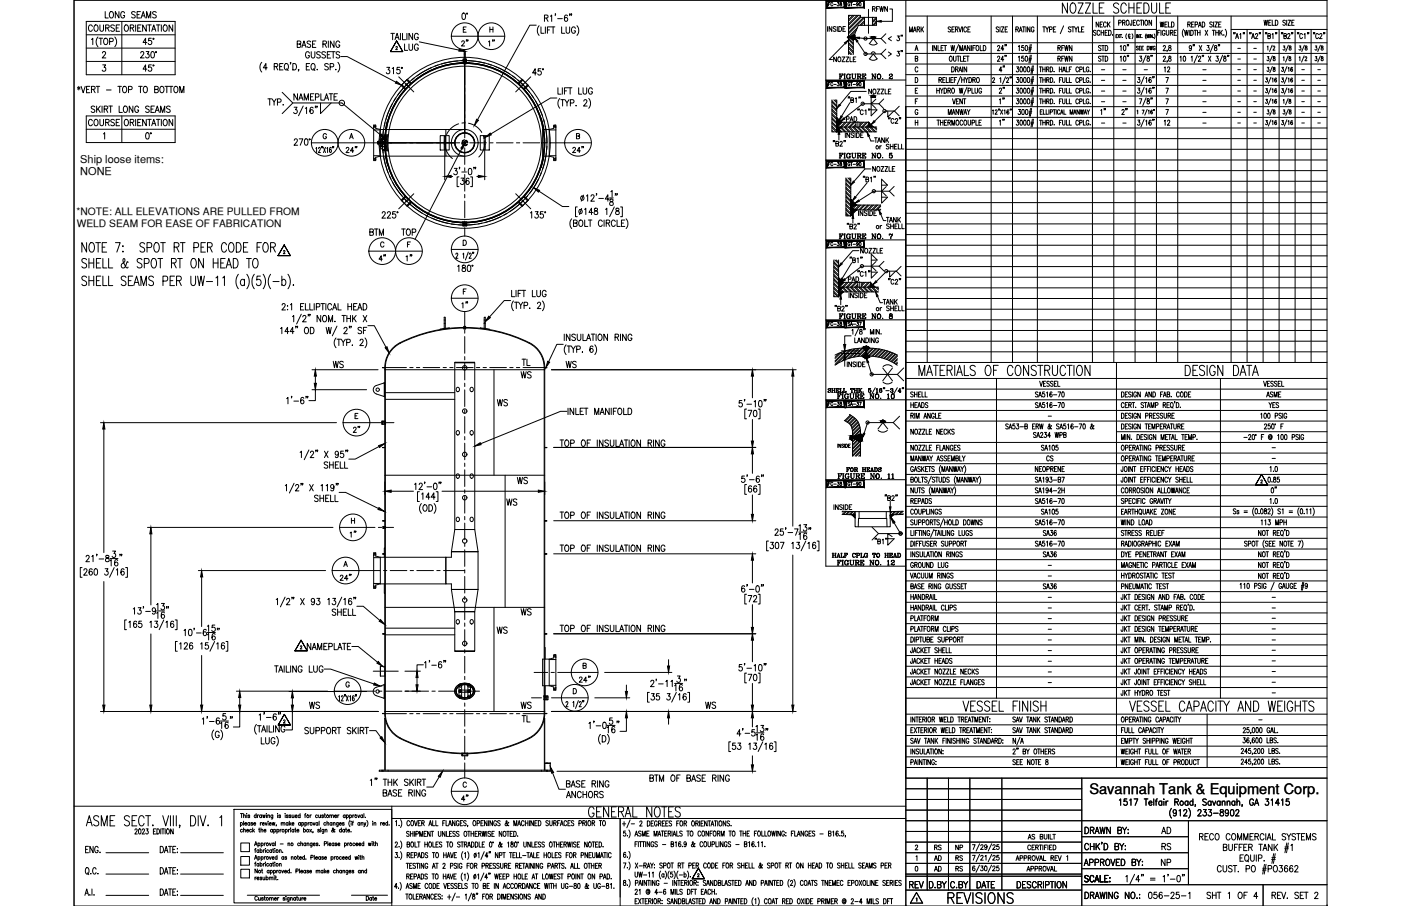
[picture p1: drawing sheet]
<svg xmlns="http://www.w3.org/2000/svg" width="432mm" height="279mm" viewBox="0 0 432 279" stroke-linecap="round" stroke-linejoin="round" font-family="sans-serif">
<defs><g id="words">
<text font-size="6.6" x="291.4" y="279.8">REVISIONS</text>
<g font-size="5.3">
<text x="26.5" y="10.9">COURSE</text>
<text x="160.2" y="113.9">TL</text>
<text x="102" y="114.7">WS</text>
<text x="159.8" y="117.8">WS</text>
<text x="173.6" y="114.7">WS</text>
<text x="94.5" y="219.8">WS</text>
<text x="159.8" y="219.8">WS</text>
<text x="216.6" y="219.8">WS</text>
<text x="160.2" y="224">TL</text>
<text x="279.4" y="275.2">REV</text>
</g>
<g font-size="4.9">
<text x="31.4" y="6.7">LONG SEAMS</text>
<text x="145.3" y="15.5" transform="rotate(-90 145.3 15.5)">2&quot;</text>
<text x="153.5" y="15.5" transform="rotate(-90 153.5 15.5)">1&quot;</text>
<text x="306.9" y="23.3">4&quot;</text>
<text x="306.9" y="30">2&quot;</text>
<text x="26.5" y="39.9">COURSE</text>
<text x="260" y="38.8">PAD</text>
<text x="361.9" y="39.9" transform="rotate(-90 361.9 39.9)">12</text>
<text x="113.2" y="73.7">BTM</text>
<text x="122.8" y="73.7">TOP</text>
<text x="119.9" y="81.8" transform="rotate(-90 119.9 81.8)">4&quot;</text>
<text x="128.1" y="81.8" transform="rotate(-90 128.1 81.8)">1&quot;</text>
<text x="260.7" y="88.2">PAD</text>
<text x="145.3" y="96.3" transform="rotate(-90 145.3 96.3)">1&quot;</text>
<text x="152.4" y="126.3">WS</text>
<text x="390.2" y="127">YES</text>
<text x="107.9" y="134.4">2&quot;</text>
<text x="158.4" y="150.3">WS</text>
<text x="394.8" y="153.1" transform="rotate(-90 394.8 153.1)">0&quot;</text>
<text x="155.2" y="157">WS</text>
<text x="110.8" y="166.9" transform="rotate(-90 110.8 166.9)">1&quot;</text>
<text x="159.8" y="190.9">WS</text>
<text x="152.4" y="196.5">WS</text>
<text x="145.3" y="248.4" transform="rotate(-90 145.3 248.4)">4&quot;</text>
<text x="357" y="258.2">AD</text>
<text x="357.4" y="263.2">RS</text>
<text x="357" y="268.1">NP</text>
</g>
<text font-size="4.5" x="335.7" y="244.9">Savannah Tank &amp; Equipment Corp.</text>
<g font-size="4.4">
<text x="268.1" y="4.6">RFWN</text>
<text x="279.4" y="10.9">MARK</text>
<text x="336.9" y="9.5">NECK</text>
<text x="356.7" y="9.5">WELD</text>
<text x="325.3" y="20.1">RFWN</text>
<text x="337.6" y="20.1">STD</text>
<text x="358.1" y="23.3">12</text>
<text x="310.8" y="33.2" transform="rotate(-90 310.8 33.2)">1&quot;</text>
<text x="310.8" y="39.9" transform="rotate(-90 310.8 39.9)">1&quot;</text>
<text x="341.8" y="36.7" transform="rotate(-90 341.8 36.7)">1&quot;</text>
<text x="348.5" y="36.7" transform="rotate(-90 348.5 36.7)">2&quot;</text>
<text x="268.5" y="45.2">TANK</text>
<text x="271.3" y="94.9">TANK</text>
<text x="321.7" y="143.2">CS</text>
<text x="287.2" y="263.2">RS</text>
<text x="293.5" y="263.2">NP</text>
<text x="287.2" y="269.9">AD</text>
<text x="287.2" y="266.7">AD</text>
<text x="293.9" y="269.9">RS</text>
<text x="293.9" y="266.7">RS</text>
</g>
<g font-size="3.4">
<text x="24.7" y="50.1">Ship loose items:</text>
<text x="24.7" y="53.9">NONE</text>
</g>
<g font-size="3.2">
<text x="23.6" y="66.3">*NOTE: ALL ELEVATIONS ARE PULLED FROM</text>
<text x="23.7" y="70.1">WELD SEAM FOR EASE OF FABRICATION</text>
</g>
<g font-size="2.6">
<text x="380.6" y="16.2">-</text>
<text x="385.6" y="16.2">-</text>
<text x="338.7" y="22.6">-</text>
<text x="345" y="22.6">-</text>
<text x="351.7" y="22.6">-</text>
<text x="369.7" y="22.6">-</text>
<text x="380.6" y="19.4">-</text>
<text x="380.6" y="22.6">-</text>
<text x="385.6" y="19.4">-</text>
<text x="385.6" y="22.6">-</text>
<text x="400.4" y="22.6">-</text>
<text x="405.3" y="22.6">-</text>
<text x="338.7" y="26.1">-</text>
<text x="338.7" y="29.3">-</text>
<text x="345" y="26.1">-</text>
<text x="345" y="29.3">-</text>
<text x="369.7" y="26.1">-</text>
<text x="369.7" y="29.3">-</text>
<text x="380.6" y="26.1">-</text>
<text x="380.6" y="29.3">-</text>
<text x="385.6" y="26.1">-</text>
<text x="385.6" y="29.3">-</text>
<text x="400.4" y="26.1">-</text>
<text x="400.4" y="29.3">-</text>
<text x="405.3" y="26.1">-</text>
<text x="405.3" y="29.3">-</text>
<text x="338.7" y="32.5">-</text>
<text x="345" y="32.5">-</text>
<text x="369.7" y="32.5">-</text>
<text x="369.7" y="36">-</text>
<text x="380.6" y="32.5">-</text>
<text x="380.6" y="36">-</text>
<text x="385.6" y="32.5">-</text>
<text x="385.6" y="36">-</text>
<text x="400.4" y="32.5">-</text>
<text x="400.4" y="36">-</text>
<text x="405.3" y="32.5">-</text>
<text x="405.3" y="36">-</text>
<text x="338.7" y="39.2">-</text>
<text x="345" y="39.2">-</text>
<text x="369.7" y="39.2">-</text>
<text x="380.6" y="39.2">-</text>
<text x="385.6" y="39.2">-</text>
<text x="400.4" y="39.2">-</text>
<text x="405.3" y="39.2">-</text>
<text x="322.1" y="129.5">-</text>
<text x="391.2" y="139.3">-</text>
<text x="391.2" y="142.5">-</text>
<text x="322.1" y="175.7">-</text>
<text x="322.1" y="178.9">-</text>
<text x="322.1" y="185.6">-</text>
<text x="391.2" y="185.6">-</text>
<text x="322.1" y="188.7">-</text>
<text x="322.1" y="191.9">-</text>
<text x="391.2" y="191.9">-</text>
<text x="391.2" y="188.7">-</text>
<text x="322.1" y="195.4">-</text>
<text x="391.2" y="195.1">-</text>
<text x="322.1" y="201.8">-</text>
<text x="322.1" y="198.6">-</text>
<text x="391.2" y="201.8">-</text>
<text x="391.2" y="198.6">-</text>
<text x="322.1" y="205.3">-</text>
<text x="322.1" y="208.5">-</text>
<text x="391.2" y="205">-</text>
<text x="391.2" y="208.5">-</text>
<text x="322.1" y="211.7">-</text>
<text x="391.2" y="214.8">-</text>
<text x="391.2" y="211.7">-</text>
<text x="387" y="223.3">-</text>
</g>
</g></defs>
<!-- layer: SHELL -->
<g fill="none" stroke="#000" stroke-width=".31">
<path d="M118.6 114h49.3v105.4M152.3 114v32.6M163.1 105.7a43.8 43.8 0 0 0-41.4 1 8.6 8.6 0 0 0-3.1 6.6v106.8a8.5 8.5 0 0 0 4.7 7.6 44.5 44.5 0 0 0 39.8 0M163.2 105.7a8.6 8.6 0 0 1 4.7 8.3M167.7 113.3a8.8 8.8 0 0 0-6.5-8.3 44.1 44.1 0 0 0-38.6 1.3 8.4 8.4 0 0 0-3.8 7v106.8a8.4 8.4 0 0 0 4.6 7.5M167.7 113.3v106.8M118.6 146.6h49.3M155.7 146.6v40.7M118.6 187.3h49.3M152.3 187.3v32.1M118.6 219.4h49.3M167.9 219.4a8.6 8.6 0 0 1-4.7 8.3"/>
<path d="M123.4 227.6a44.4 44.4 0 0 0 39.7 0M167.7 220.1a8.4 8.4 0 0 1-4.6 7.5"/>
<circle cx="143.2" cy="44" r="24.7"/>
<circle cx="143.2" cy="44" r="24.5"/>
</g>
<!-- layer: SKIRT -->
<g fill="none" stroke="#000" stroke-width=".31">
<path d="M118.6 237.5v-15.9l.1 15.9M167.8 237.5v-15.9l.1 15.9"/>
<circle cx="143.2" cy="44" r="24.7"/>
<circle cx="143.2" cy="44" r="24.5"/>
</g>
<!-- layer: TEXT -->
<g fill="none" stroke="#000" stroke-width=".31">
<path d="M122 14.6l.2-.3 .3 .2-.5 .8h.5M122.2 12.6l-1.9 3.3h3.8l-1.9-3.3 1.9 3.3h-3.8zM255.1 8.2v1.5M255.3 1.3h.4M255.9 .8h-.6v1M256.4 8.2v1.5l-.9-1.5v1.5M256.7 1a.32 .32 0 0 0-.4-.2 .32 .32 0 0 0-.2 .4v.2a.32 .32 0 0 0 .2 .4 .32 .32 0 0 0 .4-.2M257 1.4h.7M257.6 8.4l-.3-.2-.5 .2 .1 .4 .6 .2 .1 .5-.3 .2-.5-.2M257.8 17.6v1.4l-.9-1.4v1.4M258.1 8.2v1.5M258.1 .8h.5l-.3 .4a.31 .31 0 0 1 .3 .5 .31 .31 0 0 1-.6-.1"/>
<path d="M258.4 17.6h.2a.7 .7 0 0 1 .6 .7 .7 .7 0 0 1-.8 .7l-.2-.5zM258.5 8.2a.75 .75 0 0 1 .9 .7 .75 .75 0 0 1-.9 .8zM258.9 .8v.3a.38 .38 0 0 1 .5 .2 .38 .38 0 0 1-.2 .5 .33 .33 0 0 1-.4-.3 .33 .33 0 0 1 .5-.3l.1-.4zM259.5 17.6h.9l-.9 1.4h.9M259.8 8.9h.5M260.5 13.4l-4.9 5h1M260.6 8.2h-.8v1.5h.8M260.7 17.6h.9l-.9 1.4h.9M261.4 11.4v.2M261.5 11.3v.4M261.5 11.8v-.5v.5M261.5 11.2v.6l1.5 1.5"/>
<path d="M261.5 4.7h3.7v.7h1.2M261.5 4.7v12.1M261.5 13.5l1.5 1.5M261.5 14.9l1.5 1.4M261.5 16.2l.6 .6M261.5 12.2l1.5 1.5M261.5 14.4l1.5 1.5M261.5 15.7l1.1 1.1M261.5 13.1l1.5 1.5M261.5 4.7v.1M262 1a.33 .33 0 0 0-.4-.2 .33 .33 0 0 0-.3 .4v.2a.33 .33 0 0 0 .3 .4 .33 .33 0 0 0 .4-.4h-.3M262 17.6v1.4h.7"/>
<path d="M262 4.7l-.5 .5M262.1 .8h.6M262.4 .8v1M262.5 11.5l.5 .5M262.8 4.7l-1.3 1.4M262.9 1.4h.8M263 11.5h-1.5h1.5M263 18.3h.5M263 11.4v5.4M263.1 11.3l-.1 1.1M263.1 11.3v1v-1M263.1 11.2v1.1"/>
<path d="M263.2 11.1v1.1v-1.1M263.2 10.9v1.3M263.3 10.9l-.7 .6M263.3 4.7l-1.8 1.8M263.3 10.8l-.1 1.2M263.4 10.6v.8l-.4 1-.9-.9M263.4 10.6l-.1 1.3M263.4 10.8v.8M263.8 17.6h-.8v1.4h.8M263.9 9.3l-2.2 2.2M264.2 4.7l-2.7 2.7M264.2 12.8l2.6 3.8h4.7"/>
<path d="M264.2 8.6l-2.7 2.7M264.5 1.1a.28 .28 0 0 1-.3 .3 .28 .28 0 0 1-.2-.3l.2-.3a.52 .52 0 0 1 .3 .5 .52 .52 0 0 1-.4 .5l-.1-.1M264.6 4.7l-3.1 3.1M264.9 11.7l6.6 .2M264.9 .8a.48 .48 0 0 1 .5 .5 .48 .48 0 0 1-.5 .5zM265.2 5l-3.7 3.7M265.3 5.4l-3.8 3.7M266.1 5.4l-4.6 4.6M266.4 7.8h-1.8l-1.6 3.7M266.4 5.4h2.5v2.4l1.2-1.2M266.4 7.7l-.1 .1M266.4 6.4l-1.4 1.4"/>
<path d="M266.4 6.8l-1 1M266.4 5.5l-4.9 4.9M266.4 5.4v2.4M267.9 13.4l1.2 .5 1.3-.5M267.9 18.1l1.2 .5 1.3-.5M268 13.4l1.2-1.5 1.1 1.5M268 18.1l1.2-1.5 1.1 1.5M268.5 11.9a.65 .65 0 0 1 .6-.7 .65 .65 0 0 1 .7 .7M268.5 16.6a.65 .65 0 0 1 .6-.6 .65 .65 0 0 1 .7 .6M270.1 5.4l-1.2 1.1M270.1 5.4v2.4h-3.7M270.1 5.7l-1.2 1.3"/>
<path d="M270.1 7l-.8 .8M271.5 11.9l1.5 1.5M271.5 16.6l1.5 1.5M273 10.4l-1.5 1.5M273 15.2l-1.5 1.4M273.8 16l.9 .7-.9 .6M274.2 2.8h.8v3.8h-3.5M274.7 11.3l-.9 .6 .9 .7M276.5 15.8h.7l-.4 .6a.45 .45 0 0 1 .4 .7 .45 .45 0 0 1-.8-.1M276.5 11.1h.7l-.4 .5a.45 .45 0 0 1 .4 .7 .45 .45 0 0 1-.8 0M277.8 15.6l-.1 .4M277.8 10.9l-.1 .3"/>
<path d="M278.2 15.6l-.2 .4M282 15.6l.5-1.6 .4 1.6M282.1 18.1l.7-.1v-.6l-.7-.1v1.6l.7-.1 .1-.4-.3-.3M282.2 15.1h.6M287.4 14v1.6M288.6 14v1.6l-.8-1.6v1.6M289.1 14v1.6h.7M290 14.8h.5M290.8 14h-.8v1.6h.8M291 14h.7M291.3 14v1.6M292.8 17.4l.1-.1a.84 .84 0 0 1 .6 .8 .84 .84 0 0 1-.6 .8 1.12 1.12 0 0 1-.1-1.5z"/>
<path d="M293 8.5a.4 .4 0 0 0-.6-.2 .4 .4 0 0 0-.1 .6l.5 .2a.42 .42 0 0 1 .1 .7 .42 .42 0 0 1-.7-.2M293.1 14l.3 1.6 .2-1.6 .3 1.6 .3-1.6M293.4 9h.5M293.9 17.3v1.2l.3 .4 .4-.2 .1-1.4M294.1 8.3h-.7v1.6h.7M294.5 9h.6l.1-.6-.7-.1v1.6M294.9 9l.4 .9M295 17.3h.7M295.3 17.3v1.6M295.5 13.7l-1.1 2.4M295.5 8.3l.4 1.6 .5-1.6M295.8 15.6v-1.6l.4 1.6 .5-1.6v1.6"/>
<path d="M296 17.3v1.6h.7M296.7 8.3v1.6M297 15.6l.4-1.6 .5 1.6M297 18.1h.4M297.1 15.1h.6M297.7 17.3h-.7v1.6h.7M297.9 17.3h.8M297.9 8.7a.44 .44 0 0 0-.6-.4 .44 .44 0 0 0-.2 .6v.3a.44 .44 0 0 0 .2 .7 .44 .44 0 0 0 .6-.4M298.3 17.3v1.6M298.3 9h.4M299 14v1.6l-.8-1.6v1.6M299 8.3h-.7v1.6h.7"/>
<path d="M299.4 14v1.6M299.8 14.8h.5M300.6 14h-.8v1.6M301 14.1l.1-.1a.83 .83 0 0 1 .6 .8 .83 .83 0 0 1-.6 .8 1.09 1.09 0 0 1-.1-1.5zM302.1 14v1.6h.7M303.1 14a.79 .79 0 0 1 .8 .8 .79 .79 0 0 1-.8 .8zM307.4 14.4l.1-.2a.35 .35 0 0 1 .5-.1 .35 .35 0 0 1 .1 .5l-.7 1h.8M307.4 17.7l.1-.2a.36 .36 0 0 1 .5-.1 .36 .36 0 0 1 .1 .5l-.7 1h.8M307.8 8.5a.39 .39 0 0 0-.6-.2 .39 .39 0 0 0-.1 .6l.5 .2a.42 .42 0 0 1 .1 .7 .42 .42 0 0 1-.7-.2M308.2 8.3v1.6M308.6 8.3h.8l-.8 1.6h.8M309.4 15.1h-.9l.6-1.1v1.6"/>
<path d="M309.4 18.4h-.9l.6-1.1v1.6M309.8 9h.4M309.8 13.8l-.1 .4M309.8 17.1l-.1 .4M310.2 13.8l-.2 .4M310.2 17.1l-.2 .4M310.5 8.3h-.7v1.6h.7M313.1 9h.7v-.6l-.7-.1v1.6M313.5 9l.4 .9M313.9 14.3l.3-.3v1.6M313.9 17.6l.3-.3v1.6M314.1 9.9l.5-1.6 .4 1.6"/>
<path d="M314.3 9.3h.6M315.1 8.3h.8M315.5 14h-.6v.7a.45 .45 0 0 1 .6 .1 .45 .45 0 0 1 0 .6 .45 .45 0 0 1-.7-.1M315.5 17.3h-.6v.7a.46 .46 0 0 1 .6 0 .46 .46 0 0 1 0 .7 .46 .46 0 0 1-.7-.1M315.5 8.3v1.6M316.1 14.1l.2-.1a.92 .92 0 0 1 0 1.6l-.3-.7zM316.1 17.4l.2-.1a.92 .92 0 0 1 0 1.6l-.3-.3zM316.2 8.3v1.6M317.1 15.2h.8M317.1 18.5h.8M317.1 14.7h.8M317.1 18h.8"/>
<path d="M317.4 8.3v1.6l-.7-1.6v1.6M317.5 13.7l-.4 2.4M317.5 17l-.4 2.4M317.9 13.7l-.4 2.4M317.9 17l-.4 2.4M318.7 8.7a.44 .44 0 0 0-.6-.4 .44 .44 0 0 0-.3 .6v.3a.46 .46 0 0 0 .5 .7 .46 .46 0 0 0 .4-.7h-.3M321.4 8.3h.8M321.8 8.3v1.6M322.3 8.3l.4 .7v.9M323.2 8.3l-.5 .7M323.5 9.1l.6-.1 .1-.6-.7-.1v1.6M324.7 9h.4"/>
<path d="M325.4 8.3h-.7v1.6h.7M326.1 14.8l.6-.1v-.6l-.6-.1v1.6M326.4 14.8l.4 .8M327.2 14.8h.5M327.8 8l-1 2.4M328 14h-.8v1.6M328.1 14l.3 1.6 .3-1.6 .3 1.6 .2-1.6M329 .9v3.2l-1.6-3.2v3.2M330.1 8.5a.4 .4 0 0 0-.6-.2 .4 .4 0 0 0-.1 .6l.4 .2a.43 .43 0 0 1 .2 .7 .43 .43 0 0 1-.7-.2M330.2 1.1l.3-.2a1.52 1.52 0 0 1 1 2.4 .78 .78 0 0 1-.8 .8 .78 .78 0 0 1-.8-.8l-.1-1.2zM330.3 8.3h.8M330.4 14v1.6l-.8-1.6v1.6"/>
<path d="M330.7 8.3v1.6M331.2 8.3l.4 .7v.9M332.1 8.3l-.5 .7M332.3 .9h1.5l-1.5 3.2h1.5M332.4 8.3v1.6h.7M333.3 9h.5M334.1 8.3h-.8v1.6h.8M334.5 .9h1.6l-1.6 3.2h1.6M336.9 .9v3.2h1.3M338.8 2.4h.9M339.3 14.3l-.3-.3-.4 .3v.3l.5 .3a.42 .42 0 0 1 .1 .6 .42 .42 0 0 1-.6-.1M339.6 14h.8"/>
<path d="M340 14v1.6M340.3 .9h-1.5v3.2h1.5M340.6 14a.79 .79 0 0 1 .8 .8 .79 .79 0 0 1-.8 .8zM344 11.1h.2M344.4 10.6h-.4v1h.4M344.6 10.6l.5 1M344.8 1.4a.79 .79 0 0 0-1.1-.5 .79 .79 0 0 0-.4 1.1l1 .6a.82 .82 0 0 1 .4 1.2 .82 .82 0 0 1-1.3 .1l-.2-.3M344.8 7h.7v-.7l-.7-.1v1.6M345.1 10.6l-.5 1M345.2 10.6h.5M345.3 14.3l.2-.3v1.6M345.3 17.6l.2-.3v1.6"/>
<path d="M345.5 10.6v1M345.9 11.5h.1M346 7l.6-.1v-.6l-.6-.1v1.6M346.4 7l.4 .8M346.4 14.1l.2-.1a.92 .92 0 0 1 0 1.6l-.4-.7zM346.4 17.4l.2-.1a.92 .92 0 0 1 0 1.6l-.4-.7zM347.2 1.7a.79 .79 0 0 0-.8-.8 .79 .79 0 0 0-.8 .8l-.1 1.2a.88 .88 0 0 0 .6 1.1 .88 .88 0 0 0 1.1-.7M347.2 10.4l-.2 .7 .2 .8M347.3 6.3l.1-.1a.84 .84 0 0 1 .6 .8 .84 .84 0 0 1-.6 .8 1.12 1.12 0 0 1-.1-1.5zM347.5 13.8l-.1 .4M347.5 17.1l-.1 .4M347.9 13.8l-.2 .4"/>
<path d="M347.9 17.1l-.2 .4M347.9 .9v3.2M347.9 2.4h1.6M348 10.8v1h.4M348.3 10.8a.28 .28 0 0 0-.4-.3 .28 .28 0 0 0-.1 .4v.2a.27 .27 0 0 0 .2 .4 .27 .27 0 0 0 .3-.2M348.8 6.2v1.5l-.3 .1-.2-.5M348.9 10.4l.3 .7-.3 .8M349.3 7h.4M349.5 .9v3.2M350 6.2h-.7v1.6h.7M350.3 10.6v1M350.4 2.4h.9"/>
<path d="M350.8 14.4l-.2-.2-.4 .2 .5 .5a.31 .31 0 0 1 0 .5 .31 .31 0 0 1-.5-.2M351.1 10.6v1l-.5-1v1M351.1 14.8h.3M351.2 6.6a.44 .44 0 0 0-.6-.4 .44 .44 0 0 0-.3 .6v.4a.44 .44 0 0 0 .3 .6 .44 .44 0 0 0 .6-.4M351.2 17.3h.7l-.4 .6a.45 .45 0 0 1 .4 .7 .45 .45 0 0 1-.8 0M351.3 10.6h.4M351.4 6.2h.7M351.5 10.6v1M351.6 14.2h-.5v1.2h.5M351.8 6.2v1.6M351.9 .9h-1.5v3.2h1.5M351.9 14.8h.3"/>
<path d="M352 11.5h.1M352.4 14.2h-.5v1.2h.5M352.4 6.2v1.6M352.6 .9h.7a1.9 1.9 0 0 1 0 3.2h-.7zM353.1 6.3l.1-.1a.83 .83 0 0 1 .6 .8 .83 .83 0 0 1-.6 .8 1.09 1.09 0 0 1-.1-1.5zM353.2 17l-1 2.4M353.3 10.5l-.3 .6 .3 .9M353.5 11.6v-1l.3 1 .3-1v1M353.6 14.2a.58 .58 0 0 1 .6 .6 .58 .58 0 0 1-.6 .6zM353.6 17.4v.4a.51 .51 0 0 1 .7 .5 .51 .51 0 0 1-.7 .5 .64 .64 0 0 1 .6-1v-.4zM354.4 10.6v1M354.4 14.2l.2 1.2 .2-1.2 .2 1.2 .2-1.2"/>
<path d="M354.8 17.1l-.1 .4M354.9 .9v2.3a.79 .79 0 0 0 .4 .7 .79 .79 0 0 0 .9 0l.3-.7v-2.3M354.9 6.2v1.6l-.8-1.6v1.6M355.1 10.6v1l-.5-1v1M355.1 17.1l-.1 .4M355.5 11.5h.1M355.7 10.5l.3 .6-.3 .9M356 14.5a.33 .33 0 0 0-.4-.2 .33 .33 0 0 0-.2 .4v.3a.34 .34 0 0 0 .3 .4 .34 .34 0 0 0 .3-.4h-.2M357.4 .9v3.2h1.4M358.5 14.4l.3-.4 .4 .3-.7 1.3h.8M358.5 17.7l.1-.2a.37 .37 0 0 1 .5-.1 .37 .37 0 0 1 .1 .5l-.7 1h.8M359.3 2.4h.9"/>
<path d="M359.8 15.5l-.2 .4M360.3 14.1v.5a.54 .54 0 0 1 .6 .4 .54 .54 0 0 1-.5 .6 .57 .57 0 0 1-.2-.7 .57 .57 0 0 1 .6-.3v-.5zM360.3 17.4v.4a.54 .54 0 0 1 .6 .5 .54 .54 0 0 1-.5 .6 .57 .57 0 0 1-.2-.7 .57 .57 0 0 1 .6-.4v-.4zM360.8 .9h-1.5v3.2h1.5M363.7 17.6l.3-.3v1.6M364.8 9a2.08 2.08 0 0 0 0 2.4M364.8 17.4l.2-.1a.92 .92 0 0 1 0 1.6l-.3-.3zM365.1 9.3l.3 1.6 .2-1.6 .3 1.6 .3-1.6M366.1 7.5h.7v-.7h-.7v1.5M366.5 7.5l.4 .8M366.5 9.3v1.6M367 9.3a.78 .78 0 0 1 .8 .8 .78 .78 0 0 1-.8 .8z"/>
<path d="M367.1 17.6l.3-.3v1.6M367.2 14.6l-.1 .3a.41 .41 0 0 1-.6-.4 .41 .41 0 0 1 .7-.2l-.1 1.2-.3 .1-.2-.2M367.3 7.5h.4M367.8 13.8l-.1 .4M368 6.8h-.7v1.5h.7M368 9.3h.8M368.2 13.8l-.2 .4M368.3 7.6l.8-.1-.1-.7h-.7v1.5M368.4 9.3v1.6M369 17l-1 2.4M369.1 9.3v1.6M369.1 10.1h.8"/>
<path d="M369.4 8.3l.4-1.5 .4 1.5M369.4 17.7v-.2a.36 .36 0 0 1 .6-.1 .36 .36 0 0 1 0 .5l-.7 1h.8M369.5 7.8h.6M369.6 14l.8 1.6M369.9 9.3v1.6M370.4 14l-.8 1.6M370.5 6.8a.78 .78 0 0 1 .9 .8 .78 .78 0 0 1-.9 .7zM370.6 17.1l-.1 .4M371 17.1l-.2 .4M371.4 9.3l.8 1.6M372 14h.7l-.4 .6a.46 .46 0 0 1 .4 .7 .46 .46 0 0 1-.8 0M372.2 9.3l-.8 1.6"/>
<path d="M372.4 17.3l.8 1.6M373.2 17.3l-.8 1.6M373.6 7l-.2-.2-.5 .2 .1 .4 .6 .5-.2 .4-.5-.2M373.6 9.3h.8M374 13.7l-1 2.4M374 6.8v1.5M374 9.3v1.6M374.4 14.1v.5a.54 .54 0 0 1 .7 .4 .54 .54 0 0 1-.5 .6 .58 .58 0 0 1-.3-.7 .58 .58 0 0 1 .7-.3v-.5zM374.4 6.8h.8l-.8 1.5h.8M374.7 10.1h.8M374.7 9.3v1.6M374.8 17.3h.7l-.4 .6a.45 .45 0 0 1 .4 .7 .45 .45 0 0 1-.8 0"/>
<path d="M375.5 9.3v1.6M375.6 13.8l-.1 .4M375.6 7.5h.5M375.9 13.8l-.1 .4M375.9 9.3v1.6M376.2 10l.5 .9M376.3 6.8h-.7v1.5h.7M376.7 9.3l-.8 1.1M376.8 17l-1 2.4M377.2 10.8h.1M377.2 17.4v.4a.51 .51 0 0 1 .7 .5 .51 .51 0 0 1-.7 .5 .64 .64 0 0 1 .6-1v-.4zM377.6 9a1.99 1.99 0 0 1 0 2.4"/>
<path d="M378.4 17.1l-.1 .4M378.7 17.1l-.1 .4M380.3 10.1l-.1 .4M380.7 10.1l-.2 .4M380.8 11.9l.5-1.6 .4 1.6M381 11.4h.6M382.1 10.6l.3-.3v1.6M383.2 10.1l-.1 .4M383.6 10.1l-.1 .4M385.3 10.1l-.2 .4M385.6 10.1l-.1 .4M385.8 11.9l.4-1.6 .5 1.6"/>
<path d="M385.9 11.4h.6M386.9 10.7l.1-.2a.42 .42 0 0 1 .6 0 .42 .42 0 0 1-.1 .7l-.6 .7h.8M388.2 10.1l-.1 .4M388.5 10.1l-.1 .4M389.6 6.2l.2 1.6 .3-1.6 .3 1.6 .3-1.6M390.1 10.1l-.1 .4M390.4 10.1l-.1 .4M390.6 14.4l.2-.2v1.3M390.6 17.5h.5l-.3 .4a.36 .36 0 0 1 .3 .6 .36 .36 0 0 1-.6 0M390.8 11.1l.7-.1v-.6l-.7-.1v1.6l.7-.1 .1-.4-.3-.3M391 7h.5M391.8 6.2h-.8v1.6h.8"/>
<path d="M392.1 10.6l.2-.3v1.6M392.1 13.9l-.8 2M392.1 6.2v1.6h.7M392.2 17.2l-.8 2M392.4 14.5l.1-.3 .4 .2-.6 1.1h.7M392.5 17.5v.4a.42 .42 0 0 1 .6 .4 .42 .42 0 0 1-.7 .3v-.4l.6-.4-.1-.3zM393.1 6.2a.79 .79 0 0 1 .8 .8 .79 .79 0 0 1-.8 .8zM393.2 10.1l-.1 .4M393.5 10.1l-.1 .4M395 10.1l-.1 .4M395.4 10.1l-.2 .4M395.5 17.7l.2-.2v1.2"/>
<path d="M395.5 14.2h.5l-.3 .5a.36 .36 0 0 1 .4 .5 .36 .36 0 0 1-.7 0M395.7 11.1l.7-.1v-.6l-.7-.1v1.6l.7-.1 .1-.4-.3-.3M396.2 6.5a.4 .4 0 0 0-.6-.3 .4 .4 0 0 0-.1 .6l.4 .2a.43 .43 0 0 1 .2 .8 .43 .43 0 0 1-.7-.2M396.6 6.2v1.6M396.9 10.7v-.2a.37 .37 0 0 1 .6-.1 .37 .37 0 0 1 0 .5l-.7 1h.8M397 6.2h.7l-.7 1.6h.7M397 17.2l-.8 2M397.1 13.9l-.8 2M397.3 17.5v.4a.41 .41 0 0 1 .6 .4 .41 .41 0 0 1-.6 .4 .62 .62 0 0 1 .5-.9l-.1-.3zM397.4 14.2v.4a.43 .43 0 0 1 .5 .3 .43 .43 0 0 1-.3 .6 .53 .53 0 0 1-.2-.7 .53 .53 0 0 1 .5-.3v-.3zM398.1 10.1l-.1 .4M398.1 7h.5"/>
<path d="M398.5 10.1l-.1 .4M398.9 6.2h-.8v1.6h.8M400 10.1l-.2 .4M400.3 10.1l-.1 .4M400.4 17.7l.2-.2v1.2M400.5 14.2h.4l-.2 .5a.37 .37 0 0 1 .3 .5 .37 .37 0 0 1-.7 0M401.4 10.7a.44 .44 0 0 0-.5-.4 .44 .44 0 0 0-.3 .6v.4a.44 .44 0 0 0 .3 .6 .44 .44 0 0 0 .5-.4M401.9 10.6l.3-.3v1.6M402 17.2l-.8 2M402 13.9l-.8 2M402.2 17.8l.2-.3 .4 .2-.6 1h.6M402.3 14.2v.4a.43 .43 0 0 1 .6 .3 .43 .43 0 0 1-.4 .6 .53 .53 0 0 1-.2-.7 .53 .53 0 0 1 .5-.3v-.3z"/>
<path d="M403.1 10.1l-.2 .4M403.4 10.1l-.1 .4M404.9 10.1l-.1 .4M405.2 10.1l-.1 .4M405.4 14.2h.5l-.3 .5a.37 .37 0 0 1 .3 .5 .37 .37 0 0 1-.6 0M405.4 17.5h.5l-.3 .4a.37 .37 0 0 1 .3 .6 .37 .37 0 0 1-.6 0M406.4 10.7a.44 .44 0 0 0-.6-.4 .44 .44 0 0 0-.3 .6v.4a.44 .44 0 0 0 .3 .6 .44 .44 0 0 0 .6-.4M406.7 10.7l.1-.2a.37 .37 0 0 1 .5-.1 .37 .37 0 0 1 .1 .5l-.7 1h.8M407 13.9l-.9 2M407 17.2l-.9 2M407.3 14.2v.4a.43 .43 0 0 1 .5 .4 .43 .43 0 0 1-.4 .5 .55 .55 0 0 1-.1-.7 .55 .55 0 0 1 .5-.3l-.1-.3zM407.3 17.5v.4a.41 .41 0 0 1 .5 .4 .41 .41 0 0 1-.5 .4 .62 .62 0 0 1 .5-.9l-.2-.3z"/>
<path d="M408 10.1l-.1 .4M408.3 10.1l-.1 .4M255.3 25.9h.4M255.9 25.4h-.6v1.1M256.4 30.8v9.9h1.5v-1.5v1.5h12.3M256.4 35.4l1.5 1.5M256.4 36.7l1.5 1.5M256.4 38l2.6 2.7M256.4 39.3l1.3 1.4M256.4 34.1l1.5 1.5M256.4 32.8l1.5 1.5M256.4 31.5l1.5 1.5"/>
<path d="M256.4 35l1.5 1.5M256.4 36.3l1.5 1.5M256.4 37.6l1.5 1.5M256.4 38.9l1.7 1.8M256.4 33.7l1.5 1.5M256.4 32.4l1.5 1.5M256.4 31.1l1.5 1.5M256.7 25.7a.32 .32 0 0 0-.4-.3 .32 .32 0 0 0-.2 .4v.3a.32 .32 0 0 0 .2 .4 .32 .32 0 0 0 .4-.3M257 26h.7M257 30.8l.9 .9M257.5 30.8l.4 .4M257.9 30.8v8.4h5.9"/>
<path d="M257.9 37.7h5.9M258 39.2l1.5 1.5M258.1 25.4h.5l-.3 .4a.32 .32 0 0 1 .3 .5 .32 .32 0 0 1-.6 0M258.3 37.7l-.4 .4M258.7 22.8h1.1v.5l-.1-.5M258.7 24.3h.4M258.8 39.2l1.5 1.5M258.9 22.8v1.5M258.9 25.5v.3a.38 .38 0 0 1 .5 .2 .38 .38 0 0 1-.2 .5 .34 .34 0 0 1-.4-.4 .34 .34 0 0 1 .5-.3l.1-.3zM258.9 23.6h.5M259.1 37.7l-1.2 1.2M259.3 39.2l1.5 1.5"/>
<path d="M259.4 23.3v.5M259.6 37.7l-1.5 1.5M260.1 24.3h.5M260.1 22.8h.5M260.2 39.2l1.4 1.5M260.3 22.8v1.5M260.4 22.8v1.5M260.6 39.2l1.5 1.5M261.4 22.8a.84 .84 0 0 0 0 1.5M261.5 39.2l1.4 1.5M261.5 29.9l-.1 .4M261.7 23.8h.5"/>
<path d="M261.9 29.9l-.2 .4M261.9 23.1l.1 .2v-.5l-.1 .3-.1-.2a.66 .66 0 0 0-.9 .7 .66 .66 0 0 0 1 .5M261.9 39.2l1.5 1.5M261.9 23.8v.5M261.9 31.7l-3.7 6.1M262 25.7a.33 .33 0 0 0-.4-.3 .33 .33 0 0 0-.3 .4v.3a.33 .33 0 0 0 .3 .4 .33 .33 0 0 0 .4-.4h-.3M262 23.8v.5M262.1 25.4h.6M262.2 30.9l.8-.1v-.5l-.8-.2v1.5l.8-.1 .1-.4-.3-.2M262.4 25.4v1.1M262.5 22.8h.5M262.7 22.8v1.1l.4 .4 .5-.2 .1-1.3"/>
<path d="M262.7 22.8v1.1l.4 .4M262.8 39.2l1.4 1.5M262.9 26h.8M263.2 39.2l1.5 1.5M263.4 22.8h.5M263.6 30.4l.3-.3v1.5M264.1 39.2l1.5 1.5M264.2 22.8h.8l.3 .3-.1 .4-.8 .1M264.2 24.3h.4M264.4 22.8v1.5M264.5 39.2l1.5 1.5M264.5 25.8a.28 .28 0 0 1-.3 .3 .28 .28 0 0 1-.2-.4l.2-.3a.51 .51 0 0 1 .3 .6 .51 .51 0 0 1-.4 .4l-.1-.1"/>
<path d="M264.8 23.6l.6 .6M264.8 29.9l-.1 .4M264.9 23.6l.2 .7 .3-.2M264.9 25.5a.47 .47 0 0 1 .5 .5 .47 .47 0 0 1-.5 .4zM265 22.8l.3 .3-.3 .5M265 37.7h2.8v1.5M265 39.2h5.2M265.2 29.9l-.2 .4M265.4 39.2l1.5 1.5M265.7 22.8h1.1v.5v-.5M265.7 24.3h1.1v-.4v.4M265.8 39.2l1.5 1.5"/>
<path d="M265.9 22.8v1.5M266 22.8v1.5M266 23.6h.4M266.4 23.3v.5M266.7 39.2l1.5 1.5M267 28.2h-4.8l-3.4 4.1M267 37.7l-1.5 1.5M267.1 39.2l1.5 1.5M267.4 37.7l-1.5 1.5M267.8 38.2l-1 1M267.8 38.7l-.5 .5M267.8 33.7l-.1 .3"/>
<path d="M268 39.2l1.5 1.5M268.1 33.7l-.1 .3M268.4 39.2l1.5 1.5M268.5 30.2v1.8l1.5-1.4M268.5 30a.65 .65 0 0 1 .6-.6 .65 .65 0 0 1 .7 .6M268.6 27.5v1.5l-.8-1.5v1.5M268.7 24.3h.4M268.7 22.8h.2M268.9 22.8v1.5M268.9 22.8l.9 1.4M269.3 27.5h.1a.7 .7 0 0 1 .6 .7 .7 .7 0 0 1-.7 .7l-.3-.5zM269.3 39.2l.9 .9"/>
<path d="M269.6 22.8h.4M269.7 39.2l.5 .4M269.8 22.8v1.5l-.9-1.3M270 33.4l-1.5-1.4v3.7l1.8-1.8h-1.8M270.3 27.5h.9l-.9 1.5h.9M270.8 22.8a.68 .68 0 0 0-.5 1 .68 .68 0 0 0 1.1 .2 .63 .63 0 0 0 0-.9 .63 .63 0 0 0-.8 0l-.1 .9 .3 .3M270.9 32l1.5 1.5M270.9 32h-5l-7.9 6.2M271 22.8a.85 .85 0 0 1 0 1.5M271.5 27.5h.9l-.9 1.5h.9M272 24.2h.1M272.4 30.5l-1.5 1.5"/>
<path d="M272.8 27.5v1.5h.7M273.6 34.2v1.9l1.9-1.9M273.8 28.2h.5M274 36.3l-.1 .4M274.2 23.1l-.1 .1a.51 .51 0 0 1 .5-.4 .51 .51 0 0 1 .5 .3l-.1 .3-.8 .5-.1 .4M274.3 36.3l-.1 .4M274.6 27.5h-.8v1.5h.8M274.7 22.8l.3 .5-.6 .4M275.1 24.1l-1 .1M275.1 24l-.2 .3-.6-.2M275.5 36.9a.47 .47 0 0 0-.5-.3 .47 .47 0 0 0-.4 .5v.4a.47 .47 0 0 0 .4 .5 .47 .47 0 0 0 .5-.3M275.9 36.9l.3-.3 .5 .2-.8 1.2h.8"/>
<path d="M277.2 35.7l-1.5-1.5h-3l-3.2 3.2M277.2 32.8l-1.5 1.4M277.3 36.3l-.2 .4M277.6 36.3l-.1 .4M282.1 23.9a.78 .78 0 0 1 .8 .8 .78 .78 0 0 1-.8 .8zM282.1 37v1.6M282.1 37.8h.8M282.1 27.9h.5M282.1 31.2h.5M282.9 27.2h-.8v1.6h.8M282.9 30.5h-.8v1.5M282.9 37v1.6"/>
<path d="M282.9 21a.44 .44 0 0 0-.6-.4 .44 .44 0 0 0-.3 .6v.4a.44 .44 0 0 0 .3 .6 .44 .44 0 0 0 .6-.4M282.9 34.1a.44 .44 0 0 0-.6-.3 .44 .44 0 0 0-.3 .6v.3a.45 .45 0 0 0 .5 .6 .45 .45 0 0 0 .4-.6h-.3M288.7 27.2v1.6M288.7 27.9h.8M288.8 37h.8M289.2 37v1.6M289.4 24.6h.7v-.6l-.7-.1v1.6M289.5 27.2v1.6M289.8 27.2l.4 .7v.9M289.8 24.6l.4 .9M289.9 37.8h.7M289.9 37v1.6"/>
<path d="M290.6 24.6h.4M290.6 37v1.6M290.7 27.2l-.5 .7M291 27.2a.79 .79 0 0 1 .8 .8 .79 .79 0 0 1-.8 .8zM291.1 37.8h.4M291.3 23.9h-.7v1.6h.7M291.7 23.9v1.6h.6M291.8 37h-.7v1.6h.7M292.2 27.9h.6v-.6l-.6-.1v1.6M292.2 37.8l.6-.1v-.6l-.6-.1v1.6M292.3 35.3v-1.5l.4 1.5 .5-1.5v1.5M292.5 27.9l.4 .9"/>
<path d="M292.5 37.8l.4 .8M292.6 23.9v1.6M293.1 24.6h.4M293.3 20.6a.78 .78 0 0 1 .8 .8 .78 .78 0 0 1-.8 .8zM293.3 38.6v-1.6l.5 1.6 .4-1.6v1.6M293.5 35.3l.4-1.5 .5 1.5M293.5 27.3l.1-.1a.83 .83 0 0 1 .6 .8 .83 .83 0 0 1-.6 .8 1.09 1.09 0 0 1-.1-1.5zM293.6 30.5l.4 1.5 .5-1.5M293.6 34.8h.6M293.8 23.9h-.7v1.6h.7M294.1 24.6h.5M294.5 21.4l.7-.1v-.6l-.7-.1v1.6"/>
<path d="M294.7 31.2h.5M294.9 23.9h-.8v1.6M294.9 37.1l.1-.1a.83 .83 0 0 1 .6 .8 .83 .83 0 0 1-.6 .8 1.09 1.09 0 0 1-.1-1.5zM294.9 21.4l.4 .8M295.4 33.8v1.5l-.8-1.5v1.5M295.5 30.5h-.8v1.5h.8M295.5 22.2l.5-1.6 .4 1.6M295.7 27.2l.2 1.6 .3-1.6 .3 1.6 .3-1.6M295.7 21.7h.5M295.8 33.8l.3 1.5 .2-1.5 .3 1.5 .3-1.5M296.1 23.6l-1.1 2.4M296.4 24.6h.8"/>
<path d="M296.4 23.9v1.6M296.6 30.5v1.5l-.8-1.5v1.5M296.7 20.6v1.6M296.7 37.4a.43 .43 0 0 0-.5-.3 .43 .43 0 0 0-.3 .5v.4a.43 .43 0 0 0 .3 .6 .43 .43 0 0 0 .5-.4M296.9 30.5h.8M297.1 35.3l.4-1.5 .5 1.5M297.2 23.9v1.6M297.2 34.8h.6M297.3 37.1l.1-.1a.83 .83 0 0 1 .6 .8 .83 .83 0 0 1-.6 .8 1.09 1.09 0 0 1-.1-1.5zM297.3 30.5v1.5M297.5 23.9l.4 .7v.9M297.9 20.6v1.6l-.8-1.6v1.6"/>
<path d="M298 26.9l-1 2.4M298.1 33.8l.4 .7v.8M298.4 28l.6-.1v-.6l-.6-.1v1.6M298.4 37v1.4l.3 .2 .4-.2v-1.4M298.4 23.9l-.5 .7M298.6 23.9a.78 .78 0 0 1 .8 .8 .78 .78 0 0 1-.8 .8zM299 33.8l-.5 .7M299.6 27.2v1.6h.6M299.6 37.9l.7-.2v-.6l-.7-.1v1.6M299.8 24.6h.7v-.6l-.7-.1v1.6M300.2 24.6l.4 .9M300.5 27.2v1.3l.3 .3 .4-.3 .1-1.3"/>
<path d="M300.8 37v1.6h.7M301.2 24l.1-.1a.76 .76 0 0 1 .6 .8 .76 .76 0 0 1-.7 .7l-.3-.5zM301.7 37.8h.5M302.5 37h-.8v1.6h.8M302.5 27.6a.44 .44 0 0 0-.5-.4 .44 .44 0 0 0-.3 .6v.4a.46 .46 0 0 0 .4 .6 .46 .46 0 0 0 .4-.6h-.3M305.9 34.1l.2-.2v1.3M305.9 24.3l.1-.2a.33 .33 0 0 1 .4-.1 .33 .33 0 0 1 .1 .5l-.6 .9h.7M306.7 34.2l.1-.2a.32 .32 0 0 1 .4-.1 .32 .32 0 0 1 .1 .5l-.6 .8h.7M308.1 24.2l.3-.2v1.4M308.3 33.9l.7 1.3M309 33.9l-.7 1.3M309.5 34.1l.2-.2v1.3"/>
<path d="M309.9 23.7l-.9 2.2M310.2 24.3l.2-.3 .5 .2-.7 1.2h.7M310.9 34.1l-.2-.2a.67 .67 0 0 0-.4 .7 .67 .67 0 0 0 .5 .6 .4 .4 0 0 0 .2-.5 .4 .4 0 0 0-.5-.2l-.2 .3M313.3 20.6h.6l-.3 .6a.45 .45 0 0 1 .4 .7 .45 .45 0 0 1-.8 0M313.3 23.9h.6l-.3 .6a.45 .45 0 0 1 .4 .7 .45 .45 0 0 1-.8 0M313.3 27.2h.6l-.3 .6a.44 .44 0 0 1 .4 .7 .44 .44 0 0 1-.8-.1M313.3 30.5h.6l-.3 .6a.45 .45 0 0 1 .4 .6 .45 .45 0 0 1-.8 .1M313.3 37h.6l-.3 .6a.45 .45 0 0 1 .4 .7 .45 .45 0 0 1-.8 0M313.9 33.8h.6l-.3 .6a.46 .46 0 0 1 .4 .6 .46 .46 0 0 1-.8 0M314.5 20.7l.2-.1a.91 .91 0 0 1 0 1.6l-.4-.7zM314.5 24l.2-.1a.91 .91 0 0 1 0 1.6l-.4-.7zM314.5 27.3l.2-.1a.92 .92 0 0 1 0 1.6l-.4-.7z"/>
<path d="M314.5 30.5h.2a.92 .92 0 0 1 0 1.5l-.4-.6zM314.5 37.1l.2-.1a.92 .92 0 0 1 0 1.6l-.4-.6zM315.1 33.8h.1a.89 .89 0 0 1 0 1.5l-.3-.7zM315.6 20.7l.2-.1a.91 .91 0 0 1 0 1.6l-.3-.7zM315.6 24l.2-.1a.91 .91 0 0 1 0 1.6l-.3-.7zM315.6 27.3l.2-.1a.92 .92 0 0 1 0 1.6l-.3-.7zM315.6 30.5h.2a.92 .92 0 0 1 0 1.5l-.3-.6zM315.6 37.1l.2-.1a.92 .92 0 0 1 0 1.6l-.3-.6zM316.2 33.8h.2a.91 .91 0 0 1 0 1.5l-.3-.3zM316.8 20.7l.1-.1a.89 .89 0 0 1 0 1.6l-.3-.7zM316.8 24l.1-.1a.89 .89 0 0 1 0 1.6l-.3-.7zM316.8 27.3l.1-.1a.9 .9 0 0 1 0 1.6l-.3-.7z"/>
<path d="M316.8 30.5h.1a.9 .9 0 0 1 0 1.5l-.3-.6zM316.8 37.1l.1-.1a.9 .9 0 0 1 0 1.6l-.3-.6zM317.2 34.9h.7M317.2 34.4h.8M317.6 33.4l-.4 2.5M317.7 21.7h.8M317.7 25h.8M317.7 28.3h.8M317.7 31.6h.8M317.7 38.2h.8M317.8 21.3h.8M317.8 24.6h.8"/>
<path d="M317.8 27.9h.8M317.8 31.1h.8M317.8 37.7h.8M317.9 33.4l-.3 2.5M318.2 20.3l-.4 2.4M318.2 23.6l-.4 2.4M318.2 26.9l-.4 2.4M318.2 30.2l-.4 2.4M318.2 36.7l-.4 2.4M318.5 20.3l-.4 2.4M318.5 23.6l-.4 2.4M318.5 26.9l-.4 2.4"/>
<path d="M318.5 30.2l-.4 2.4M318.5 36.7l-.4 2.4M320.3 20.6h.8M320.4 37.1h.7M320.4 23.9h.7M320.4 27.2h.7M320.4 30.5h.7M320.6 34.5h.4M320.7 20.6v1.6M320.8 23.9v1.5M320.8 27.2v1.5M320.8 30.5v1.5"/>
<path d="M320.8 37.1v1.5M321.3 33.8h-.7v1.4h.7M321.4 20.6v1.6M321.4 21.4h.7M321.4 23.9v1.5M321.4 27.2v1.5M321.4 30.5v1.5M321.4 37.1v1.5M321.4 24.6h.8M321.4 27.9h.8M321.4 31.2h.8M321.4 37.8h.8"/>
<path d="M321.6 33.8v1.4h.6M322.1 20.6v1.6M322.2 23.9v1.5M322.2 27.2v1.5M322.2 30.5v1.5M322.2 37.1v1.5M322.4 33.8v1.4h.6M322.6 21.4l.6-.1 .1-.5-.7-.2v1.6M322.6 24.6h.6v-.6l-.6-.1v1.5M322.6 27.9h.6v-.6l-.6-.1v1.5M322.6 31.2h.6v-.6l-.6-.1v1.5M322.6 37.8l.6-.1v-.6h-.6v1.5"/>
<path d="M322.9 21.4l.4 .8M323 24.6l.3 .8M323 27.9l.3 .8M323 31.2l.3 .8M323 37.8l.3 .8M323.3 33.8v1.4M323.7 20.6a.76 .76 0 0 1 .8 .8 .76 .76 0 0 1-.8 .8zM323.7 34.6l.6-.1v-.6l-.6-.1v1.4M323.7 23.9a.75 .75 0 0 1 .8 .8 .75 .75 0 0 1-.8 .7zM323.7 27.2a.75 .75 0 0 1 .8 .8 .75 .75 0 0 1-.8 .7zM323.7 30.5a.75 .75 0 0 1 .8 .8 .75 .75 0 0 1-.8 .7zM323.7 37.1a.75 .75 0 0 1 .8 .7 .75 .75 0 0 1-.8 .8z"/>
<path d="M324.6 33.8h.7M324.9 25.3h.1M324.9 31.9h.1M324.9 22h.1M324.9 28.6h.1M324.9 38.4h.1M325 33.8v1.4M325.5 33.8v1.4M326.5 20.6v1.6M326.5 24.6h.4M326.5 27.9h.4M326.5 31.2h.4"/>
<path d="M326.5 37.8h.4M326.6 34.2a.39 .39 0 0 0-.4-.3 .39 .39 0 0 0-.3 .5v.3a.39 .39 0 0 0 .3 .5 .39 .39 0 0 0 .4-.3M326.9 35.2l.4-1.4 .4 1.4M327 34.8h.5M327.2 23.9h-.7v1.5M327.2 27.2h-.7v1.5M327.2 30.5h-.7v1.5M327.2 37.1h-.7v1.5M327.2 20.6v1.6M327.5 23.9v1.3l.3 .2 .4-.2v-1.3M327.5 27.2v1.3l.3 .2 .4-.2v-1.3M327.5 30.5v1.3l.3 .2 .4-.2v-1.3"/>
<path d="M327.5 37.1v1.3l.3 .2 .4-.2v-1.3M327.5 22.2l.4-1.6 .5 1.6M327.7 21.7h.5M327.9 33.8v1.4h.6M328.6 20.6v1.6h.7M328.7 23.9v1.5h.6M328.7 27.2v1.5h.6M328.7 30.5v1.5h.6M328.7 37.1v1.5h.6M329.6 23.9v1.5h.6M329.6 27.2v1.5h.6M329.6 30.5v1.5h.6"/>
<path d="M329.6 37.1v1.5h.6M329.8 35.2v-1.4l.4 1.4 .4-1.4v1.4M330.3 20.6h-.7v1.6M330.9 35.2l.4-1.4 .4 1.4M331 34.8h.5M332.4 24.3a.42 .42 0 0 0-.5-.4 .42 .42 0 0 0-.3 .6v.4a.42 .42 0 0 0 .3 .5 .42 .42 0 0 0 .5-.3M332.4 27.6a.42 .42 0 0 0-.5-.4 .42 .42 0 0 0-.3 .6v.4a.42 .42 0 0 0 .3 .5 .42 .42 0 0 0 .5-.3M332.4 30.9a.42 .42 0 0 0-.5-.4 .42 .42 0 0 0-.3 .6v.3a.42 .42 0 0 0 .3 .6 .42 .42 0 0 0 .5-.4M332.4 37.4a.42 .42 0 0 0-.5-.3 .42 .42 0 0 0-.3 .6v.3a.42 .42 0 0 0 .3 .6 .42 .42 0 0 0 .5-.4M332.4 21a.43 .43 0 0 0-.5-.4 .43 .43 0 0 0-.3 .6v.4a.43 .43 0 0 0 .3 .5 .43 .43 0 0 0 .5-.3M332.7 33.8v1.4l-.8-1.4v1.4M332.8 24.7l.6-.1v-.6l-.6-.1v1.5"/>
<path d="M332.8 28l.6-.1v-.6l-.6-.1v1.5M332.8 31.3l.6-.1v-.6l-.6-.1v1.5M332.8 37.9l.6-.1v-.7h-.6v1.5M332.8 21.4l.7-.1-.1-.6-.6-.1v1.6M333 33.8l.2 1.4 .3-1.4 .2 1.4 .3-1.4M333.9 23.9v1.5h.6M333.9 27.2v1.5h.6M333.9 30.5v1.5h.6M333.9 37.1v1.5h.6M333.9 20.6v1.6h.7M334.1 35.2l.4-1.4 .4 1.4M334.3 34.8h.5"/>
<path d="M335 33.8l.4 .7v.7M335.6 24.3a.43 .43 0 0 0-.6-.4 .43 .43 0 0 0-.2 .6v.4a.44 .44 0 0 0 .4 .5 .44 .44 0 0 0 .4-.5h-.3M335.6 27.6a.43 .43 0 0 0-.6-.4 .43 .43 0 0 0-.2 .6v.4a.44 .44 0 0 0 .4 .5 .44 .44 0 0 0 .4-.5h-.3M335.6 30.9a.43 .43 0 0 0-.6-.4 .43 .43 0 0 0-.2 .6v.3a.44 .44 0 0 0 .4 .6 .44 .44 0 0 0 .4-.6h-.3M335.6 37.4a.43 .43 0 0 0-.6-.3 .43 .43 0 0 0-.2 .6v.3a.44 .44 0 0 0 .4 .6 .44 .44 0 0 0 .4-.6h-.3M335.6 21a.42 .42 0 0 0-.5-.4 .42 .42 0 0 0-.3 .6v.4a.44 .44 0 0 0 .4 .6 .44 .44 0 0 0 .4-.6h-.3M335.8 33.8l-.4 .7M336 25.3h.1M336 28.6h.1M336 31.9h.1M336 38.4h.1M336 22h.1"/>
<path d="M350.4 34.2l.2-.2v1.1M350.7 23.9h.6l-.3 .6a.46 .46 0 0 1 .4 .7 .46 .46 0 0 1-.8 0M350.7 27.2h.6l-.3 .6a.45 .45 0 0 1 .3 .7 .45 .45 0 0 1-.7-.1M350.7 37h.6l-.3 .6a.46 .46 0 0 1 .4 .7 .46 .46 0 0 1-.8 0M351.1 30.5h.8l-.5 1.5M352 34h.6l-.4 1.1M352.7 23.6l-1.1 2.4M352.7 26.9l-1.1 2.4M352.7 36.7l-1.1 2.4M353.1 24.2l.3-.3v1.6M353.1 27.5l.3-.3v1.6M353.1 37.3l.3-.3v1.6"/>
<path d="M353.2 30.2l-1 2.4M353.6 33.7l-.8 1.8M353.6 30.5v.5a.51 .51 0 0 1 .7 .5 .51 .51 0 0 1-.7 .5 .64 .64 0 0 1 .6-1v-.5zM353.9 34.2l.2-.2v1.1M354.8 24.1l-.1-.1a.78 .78 0 0 0-.7 .6 .78 .78 0 0 0 .5 .9 .45 .45 0 0 0 .4-.6 .45 .45 0 0 0-.6-.3l-.2 .4M354.8 27.4l-.2-.2a.95 .95 0 0 0-.1 1.6 .47 .47 0 0 0 .4-.6 .47 .47 0 0 0-.6-.3l-.2 .3M354.8 30.2l-.1 .4M354.8 37.3l-.2-.3a.95 .95 0 0 0-.1 1.6 .47 .47 0 0 0 .4-.5 .47 .47 0 0 0-.6-.4l-.2 .4M355.1 30.2l-.1 .4M355.2 34.1l-.1-.1a.54 .54 0 0 0-.4 .5 .54 .54 0 0 0 .4 .6 .34 .34 0 0 0 .1-.5 .34 .34 0 0 0-.4-.1l-.1 .2M355.4 23.7l-.2 .3M355.4 26.9l-.2 .4"/>
<path d="M355.4 36.8l-.2 .4M355.6 33.8l-.1 .3M355.7 23.7l-.1 .3M355.7 26.9l-.1 .4M355.7 36.8l-.1 .4M355.8 33.8l-.1 .3M359.3 23.9h.8l-.6 1.6M359.3 27.2h.8l-.6 1.6M359.3 30.5h.8l-.6 1.5M359.3 33.8h.8l-.6 1.5M390.1 24h.5l-.2 .5a.36 .36 0 0 1 .3 .6 .36 .36 0 0 1-.7 0M390.1 27.3h.5l-.2 .5a.37 .37 0 0 1 .3 .6 .37 .37 0 0 1-.7 0"/>
<path d="M390.1 30.6h.5l-.2 .5a.36 .36 0 0 1 .3 .6 .36 .36 0 0 1-.7-.1M390.1 37.2h.5l-.2 .5a.37 .37 0 0 1 .3 .5 .37 .37 0 0 1-.7 0M390.6 20.8h.5l-.3 .5a.35 .35 0 0 1 .3 .5 .35 .35 0 0 1-.6 0M390.6 33.9h.5l-.3 .5a.35 .35 0 0 1 .3 .5 .35 .35 0 0 1-.6 0M391.7 23.8l-.8 1.9M391.7 27.1l-.8 1.9M391.7 30.4l-.8 1.9M391.7 37l-.8 1.9M392.1 24.3l.2-.3v1.3M392.1 27.6l.2-.3v1.3M392.1 30.9l.2-.3v1.3M392.1 37.4l.2-.2v1.3"/>
<path d="M392.2 20.5l-.8 2M392.2 33.7l-.8 1.9M392.5 20.8v.4a.41 .41 0 0 1 .5 .4 .41 .41 0 0 1-.5 .4 .62 .62 0 0 1 .5-.9l-.1-.3zM392.5 34v.3a.41 .41 0 0 1 .5 .4 .41 .41 0 0 1-.5 .4 .62 .62 0 0 1 .5-.9l-.1-.2zM393.4 24.2v-.1a.58 .58 0 0 0-.5 .6 .58 .58 0 0 0 .4 .6 .37 .37 0 0 0 .2-.5 .37 .37 0 0 0-.5-.2l-.1 .3M393.4 27.5v-.1a.58 .58 0 0 0-.5 .5 .58 .58 0 0 0 .4 .6 .37 .37 0 0 0 .2-.4 .37 .37 0 0 0-.5-.2l-.1 .3M393.4 30.8l-.1-.2a.62 .62 0 0 0-.5 .7 .62 .62 0 0 0 .5 .5 .38 .38 0 0 0 .2-.4 .38 .38 0 0 0-.5-.2l-.1 .3M393.4 37.4v-.1a.58 .58 0 0 0-.5 .5 .58 .58 0 0 0 .4 .6 .37 .37 0 0 0 .2-.5 .37 .37 0 0 0-.5-.2l-.1 .3M395.1 20.8h.5l-.3 .5a.36 .36 0 0 1 .3 .5 .36 .36 0 0 1-.6 0M395.1 24h.5l-.3 .5a.36 .36 0 0 1 .3 .6 .36 .36 0 0 1-.6 0M395.1 27.3h.5l-.3 .5a.37 .37 0 0 1 .3 .6 .37 .37 0 0 1-.6 0M395.1 37.2h.5l-.3 .5a.37 .37 0 0 1 .3 .5 .37 .37 0 0 1-.6 0"/>
<path d="M395.5 30.9l.2-.3v1.3M395.5 33.9h.5l-.3 .5a.35 .35 0 0 1 .4 .5 .35 .35 0 0 1-.7 0M396.6 20.5l-.8 2M396.6 23.8l-.8 1.9M396.6 27.1l-.8 1.9M396.6 37l-.8 1.9M397 21l.2-.2v1.2M397 24.3l.2-.3v1.3M397 27.6l.2-.3v1.3M397 37.4l.2-.2v1.3M397 30.4l-.8 1.9M397.1 33.7l-.8 1.9"/>
<path d="M397.3 30.7v.4a.42 .42 0 0 1 .6 .3 .42 .42 0 0 1-.4 .5 .45 .45 0 0 1-.2-.6 .45 .45 0 0 1 .5-.2v-.4zM397.4 34v.3a.43 .43 0 0 1 .5 .4 .43 .43 0 0 1-.3 .5 .46 .46 0 0 1-.3-.6 .46 .46 0 0 1 .6-.3v-.3zM398.4 21l-.1-.2a.58 .58 0 0 0-.5 .6 .58 .58 0 0 0 .5 .6 .37 .37 0 0 0 .1-.5 .37 .37 0 0 0-.4-.2l-.2 .3M398.4 24.2l-.1-.1a.58 .58 0 0 0-.5 .6 .58 .58 0 0 0 .5 .6 .37 .37 0 0 0 .1-.5 .37 .37 0 0 0-.4-.2l-.2 .3M398.4 27.5l-.1-.1a.58 .58 0 0 0-.5 .5 .58 .58 0 0 0 .5 .6 .37 .37 0 0 0 .1-.4 .37 .37 0 0 0-.4-.2l-.2 .3M398.4 37.4l-.1-.1a.58 .58 0 0 0-.5 .5 .58 .58 0 0 0 .5 .6 .37 .37 0 0 0 .1-.5 .37 .37 0 0 0-.4-.2l-.2 .3M255.3 50.6h.4M255.9 50.1h-.6v1M256.4 40.2l.4 .5M256.7 50.3a.32 .32 0 0 0-.4-.2 .32 .32 0 0 0-.2 .4v.2a.32 .32 0 0 0 .2 .4 .32 .32 0 0 0 .4-.2M256.9 43.4l-.1 .3M257 50.7h.7"/>
<path d="M257.3 43.4l-.2 .3M257.6 44.3l.7-.1v-.6h-.7v1.5l.8-.2 .1-.3-.4-.3M258.1 50.1h.5l-.3 .4a.31 .31 0 0 1 .3 .5 .31 .31 0 0 1-.6-.1M258.6 41.1v2.1M258.7 47.3h1.1v.4l-.1-.4M258.7 48.7h.4M258.9 43.9l.2-.3 .5 .3-.8 1.2h.9M258.9 47.3v1.4M258.9 50.1v.3a.37 .37 0 0 1 .5 .2 .37 .37 0 0 1-.2 .5 .33 .33 0 0 1-.4-.3 .33 .33 0 0 1 .5-.3l.1-.4zM258.9 48h.5M259.4 47.7v.5M260.1 48.7h.5"/>
<path d="M260.1 47.3h.5M260.2 43.4l-.1 .3M260.3 47.3v1.4M260.4 47.3v1.4M260.5 41v1.4M260.6 43.4l-.2 .3M260.7 54.9v11.7h1.5v-11.7M260.7 59.5l1.5 1.5M260.7 58.2l1.5 1.5M260.7 56.9l1.5 1.5M260.7 55.6l1.5 1.4M260.7 59.1l1.5 1.4"/>
<path d="M260.7 57.8l1.5 1.4M260.7 56.5l1.5 1.4M260.7 55.1l1.5 1.5M261.3 54.9l.9 .9M261.4 47.3a.82 .82 0 0 0 0 1.4M261.7 48.2h.5M261.7 54.9l.5 .4M261.9 41v1.4l-.9-1.4v1.4M261.9 47.5l.1 .2v-.4l-.1 .2-.1-.2a.67 .67 0 0 0-.9 .7 .67 .67 0 0 0 1 .5M261.9 48.2v.5M262 50.3a.33 .33 0 0 0-.4-.2 .33 .33 0 0 0-.3 .4v.2a.33 .33 0 0 0 .3 .4 .33 .33 0 0 0 .4-.4h-.3M262 48.2v.5"/>
<path d="M262.1 50.1h.6M262.4 50.1v1M262.5 47.3h.5M262.7 47.3v1l.4 .4 .5-.2 .1-1.2M262.7 47.3v1l.4 .4M262.9 50.7h.8M263.1 41.2l-.7-.2-.1 .4 .7 .4 .1 .4-.3 .2-.5-.2M263.4 47.3h.5M263.5 41v1.4M264 41a.74 .74 0 0 1 .9 .7 .74 .74 0 0 1-.9 .7zM264.2 47.3h.8l.3 .2-.1 .4-.8 .1M264.2 48.7h.4"/>
<path d="M264.4 47.3v1.4M264.5 50.4a.29 .29 0 0 1-.4 .2 .29 .29 0 0 1 0-.5h.1a.52 .52 0 0 1 .3 .5 .52 .52 0 0 1-.4 .5l-.1-.1M264.8 48l.6 .6M264.9 48l.2 .7 .3-.2M264.9 50.1a.47 .47 0 0 1 .5 .5 .47 .47 0 0 1-.5 .5zM265 47.3l.3 .2-.3 .5M265.3 41.7h.4M265.7 47.3h1.1v.4v-.4M265.7 48.7h1.1v-.4v.4M265.9 47.3v1.4M266 47.3v1.4M266 48h.4"/>
<path d="M266 41h-.7v1.4h.7M266.2 54.4l-.2 .3M266.4 47.7v.5M266.5 54.4l-.1 .3M266.9 55.3l.7-.1 .1-.5-.8-.1v1.5l.8-.2v-.4l-.3-.2M267.3 56.4l-4.6 5.5M268.3 54.9l.3-.3v1.5M268.4 52.1h-1.8l-3.4 3.9M268.7 48.7h.4M268.7 47.3h.2M268.9 47.3v1.4M268.9 47.3l.9 1.3"/>
<path d="M269.5 54.4l-.2 .3M269.6 47.3h.4M269.8 47.3v1.4l-.9-1.3M269.8 51.4v1.4l-.8-1.4v1.4M269.8 54.4l-.1 .3M270.5 51.4h.1a.71 .71 0 0 1 .6 .7 .71 .71 0 0 1-.7 .7l-.3-.5zM270.8 47.3a.67 .67 0 0 0-.5 .9 .67 .67 0 0 0 1.1 .2 .62 .62 0 0 0 0-.9 .62 .62 0 0 0-.8 0l-.1 .9 .3 .3M271 47.3a.84 .84 0 0 1 0 1.4M271.5 51.4h.9l-.9 1.4h.9M271.7 57.1h1.9l-1.9-1.8v3.7M271.7 59v3.7l1.9-1.9h-1.9M271.7 59l1.5 1.4"/>
<path d="M272 48.6h.1M272.8 51.4h.8l-.8 1.4h.8M273.2 57.5l-1.5 1.5M274 51.4v1.4h.7M274.1 59l1.5 1.5M274.1 59h-4.8l-7.1 4.5M274.2 47.3h.7h-.7l-.1 .7a.52 .52 0 0 1 .8-.2 .52 .52 0 0 1 0 .8 .52 .52 0 0 1-.8-.2l.1 .1M274.6 47.8l.4 .4-.4 .5M275 52.1h.5M275.6 57.5l-1.5 1.5M275.8 51.4h-.8v1.4h.8M276.9 44.5v1.5h.7"/>
<path d="M277.9 44.5v1.5h.7M26.7 74.8v2.9l-1.5-2.9v2.9M27.4 79.7v2.9M27.8 75l.2-.2a1.58 1.58 0 0 1 .9 2.5l-.4 .4a1.26 1.26 0 0 1-1.1-1.8zM28.9 79.7v2.9M29.5 74.8h1.5M30.2 74.8v2.9M31.1 79.7h-1.4v2.9h1.4M31.5 76.2h.8M31.7 79.7v2.9h1.3M32.9 74.8h-1.4v2.9h1.4M33.5 79.7v2.9h1.3"/>
<path d="M35.6 74.8h1.4l-1 2.9M37.9 75.8v.3zM37.9 77.5v.2zM44.6 75.2a.73 .73 0 0 0-1-.4 .73 .73 0 0 0-.4 1l1 .5a.77 .77 0 0 1 .3 1.2 .77 .77 0 0 1-1.2 .1l-.2-.3M45.3 76.3h.9a.8 .8 0 0 0 .6-.7 .8 .8 0 0 0-.6-.8h-.9v2.9M47 79.8l.2-.1a1.26 1.26 0 0 1 1 1.8l-.1 .4a.72 .72 0 0 1-1.1 .6l-.4-1v-.7zM47.8 75l.2-.2a1.58 1.58 0 0 1 .9 2.5l-.4 .4a1.26 1.26 0 0 1-1.1-1.8zM48.7 79.7h1.4M49.4 79.7v2.9M49.5 74.8h1.5M50.2 74.8v2.9M53.7 76.2l1.2-.1 .3-.4-.3-.7-1.2-.2v2.9"/>
<path d="M54.4 76.2l.8 1.5M54.7 79.7h1.5M55.5 79.7v2.9M55.6 74.8h1.4M56.3 74.8v2.9M59.2 79.8l.2-.1a1.26 1.26 0 0 1 1.1 1.8l-.1 .4a.74 .74 0 0 1-1.2 .6l-.4-1v-.7zM59.8 76.3h.9a.81 .81 0 0 0 .5-.7 .81 .81 0 0 0-.5-.8h-.9v2.9M62 76.2h.8M62.7 79.7v2.9l-1.5-2.9v2.9M63.3 74.8h-1.3v2.9h1.3M63.9 76.2l1.3-.1 .2-.4-.2-.7-1.3-.2v2.9M64.7 76.2l.7 1.5"/>
<path d="M65.7 79.7v2.9M67.2 79.7v2.9M69.4 79.7h-1.4v2.9h1.4M69.8 75.5a.73 .73 0 0 0-.7-.7 .73 .73 0 0 0-.8 .7v1.5a.72 .72 0 0 0 1.2 .6l.3-.6M70.8 75l.3-.2a1.58 1.58 0 0 1 .8 2.5l-.4 .4a1.26 1.26 0 0 1-1.1-1.8zM71.9 79.7h.7a1.76 1.76 0 0 1 0 2.9h-.7zM72.8 74.8h.8a1.79 1.79 0 0 1 0 2.9h-.8zM75 76.2h.9M76 79.7h1.4M76.4 74.8h-1.4v2.9h1.4M76.7 79.7v2.9M78.3 79.8l.2-.1a1.26 1.26 0 0 1 1 1.8 .89 .89 0 0 1-.8 1.2 .89 .89 0 0 1-.8-1.2v-.7z"/>
<path d="M79.2 76.2h.9M80.6 74.8h-1.4v2.9M81.4 75l.2-.2a1.58 1.58 0 0 1 .9 2.5l-.5 .4a1.26 1.26 0 0 1-1-1.8zM83.4 76.2l1.3-.1 .2-.4-.2-.7-1.3-.2v2.9M84.1 76.2l.8 1.5M87.4 77.5l.1-.3 .3 .2-.5 .8h.6M87.6 75.5l-1.9 3.3h3.8l-1.9-3.3 1.9 3.3h-3.8zM255.3 75.2h.4M255.9 74.7h-.6v1.1M256.7 75a.32 .32 0 0 0-.4-.3 .32 .32 0 0 0-.2 .4v.3a.32 .32 0 0 0 .2 .4 .32 .32 0 0 0 .4-.3M257 75.3h.7M258.1 74.7h.5l-.3 .4a.32 .32 0 0 1 .3 .5 .32 .32 0 0 1-.6 0"/>
<path d="M258.7 72.2h1.1v.4l-.1-.4M258.7 73.6h.4M258.9 72.2v1.4M258.9 74.8v.3a.38 .38 0 0 1 .5 .2 .38 .38 0 0 1-.2 .5 .34 .34 0 0 1-.4-.4 .34 .34 0 0 1 .5-.3l.1-.3zM258.9 72.9h.5M259.4 72.6v.5M260.1 73.6h.5M260.1 72.2h.5M260.3 72.2v1.4M260.4 72.2v1.4M260.7 60.8l1.5 1.5M260.7 62.1l1.5 1.5"/>
<path d="M260.7 63.4l1.5 1.5M260.7 64.7l1.5 1.5M260.7 66l.6 .6M260.7 60.4l1.5 1.4M260.7 61.7l1.5 1.5M260.7 63l1.5 1.5M260.7 64.3l1.5 1.5M260.7 65.6l1 1M261.2 68.9l-.1 .4M261.4 72.2a.82 .82 0 0 0 0 1.4M261.6 68.9l-.1 .4M261.7 73.1h.5"/>
<path d="M261.9 72.4l.1 .2v-.4l-.1 .2-.1-.2a.67 .67 0 0 0-.9 .7 .67 .67 0 0 0 1 .5M261.9 73.1v.5M261.9 69.8h.8v-.5l-.8-.2v1.5l.8-.1 .1-.4-.3-.3M262 75a.33 .33 0 0 0-.4-.3 .33 .33 0 0 0-.3 .4v.3a.33 .33 0 0 0 .3 .4 .33 .33 0 0 0 .4-.4h-.3M262 73.1v.5M262.1 79.3l-.1 .4M262.1 74.7h.6M262.2 64.7h9.2M262.2 63.2h9.2M262.2 63.2v.1M262.4 74.7v1.1M262.4 79.3l-.1 .4"/>
<path d="M262.5 72.2h.5M262.7 72.2v1l.4 .4 .5-.2 .1-1.2M262.7 63.2l-.5 .5M262.7 72.2v1l.4 .4M262.9 67.4v1.4M262.9 75.3h.8M263.2 69.5l.2-.4 .5 .3-.8 1.2h.9M263.4 72.2h.5M263.5 63.2l-1.3 1.4M264 63.2l-1.5 1.5M264.2 72.2h.8l.3 .2-.1 .4-.8 .1M264.2 73.6h.4"/>
<path d="M264.2 79.8l.3-.3v1.5M264.4 72.2v1.4M264.5 75.1a.28 .28 0 0 1-.3 .3 .28 .28 0 0 1-.2-.4l.2-.3a.51 .51 0 0 1 .3 .6 .51 .51 0 0 1-.4 .4l-.1-.1M264.5 68.9l-.1 .4M264.6 65v1.5M264.7 77.3h-1.9l-3.4 3.9M264.8 72.9l.6 .6M264.9 63.2l-1.5 1.5M264.9 68.9l-.1 .4M264.9 72.9l.2 .7 .3-.2M264.9 74.8a.47 .47 0 0 1 .5 .4 .47 .47 0 0 1-.5 .5zM265 72.2l.3 .2-.3 .5"/>
<path d="M265.3 63.2l-1.5 1.5M265.4 79.3l-.1 .4M265.7 72.2h1.1v.4v-.4M265.7 73.6h1.1v-.4v.4M265.7 79.3l-.1 .4M265.9 72.2v1.4M265.9 65v1.5l-.8-1.5v1.5M266 72.2v1.4M266 72.9h.4M266.1 76.6v1.5l-.9-1.5v1.5M266.2 63.2l-1.5 1.5M266.4 72.6v.5"/>
<path d="M266.6 63.2l-1.5 1.5M266.7 76.6h.1a.7 .7 0 0 1 .7 .7 .7 .7 0 0 1-.8 .7l-.2-.5zM267.2 65.2l-.7-.1-.1 .4 .7 .4 .1 .4-.3 .2-.5-.2M267.5 63.2l-1.5 1.5M267.6 65v1.5M267.8 76.6h.8l-.8 1.5h.8M267.9 63.2l-1.5 1.5M268.1 65a.75 .75 0 0 1 .8 .7 .75 .75 0 0 1-.8 .8zM268.7 73.6h.4M268.7 72.2h.2M268.8 63.2l-1.5 1.5M268.9 72.2v1.4"/>
<path d="M268.9 72.2l.9 1.3M269 76.6h.8l-.8 1.5h.8M269.2 63.2l-1.5 1.5M269.3 65.7h.5M269.6 72.2h.4M269.8 72.2v1.4l-.9-1.3M270.1 63.2l-1.5 1.5M270.1 65h-.8v1.5h.8M270.3 76.6v1.5h.7M270.5 63.2l-1.5 1.5M270.8 72.2a.67 .67 0 0 0-.5 .9 .67 .67 0 0 0 1.1 .2 .62 .62 0 0 0 0-.9 .62 .62 0 0 0-.8 0l-.1 .9 .3 .3M271 72.2a.84 .84 0 0 1 0 1.4"/>
<path d="M271.3 77.3h.5M271.3 69.5v1M271.4 63.2l-1.5 1.5M271.4 66.1l.9 1.9h.8M271.4 64.5l-.2 .2M271.4 63.6l-1.1 1.1M271.8 69.5l-.5 .5M272 73.5h.1M272.1 76.6h-.8v1.5h.8M273.2 67h.8M273.6 67v1.5M274.1 69.3l-.7-.2-.1 .4 .7 .5 .1 .3-.3 .2-.5-.2"/>
<path d="M274.1 72.4l.2-.2 .5 .2 .3-.2-.5 1.4v-.5l.4-.5M274.1 72.2v.4M274.1 68.5l.5-1.5 .5 1.5M274.2 72.3l.6 .1M274.3 68h.6M274.5 69v1.5M274.5 69.7h.9M275.4 69v1.5M275.8 69.7h.5M276.2 67v1.5l-.8-1.5v1.5M276.6 69h-.8v1.5h.8M276.7 67v1.5"/>
<path d="M277 69v1.5h.7M277 67.7l.6 .8M277.6 67l-.9 1M278 69v1.5h.7M26.7 80.1a.74 .74 0 0 0-1-.4 .74 .74 0 0 0-.4 1l1 .5a.78 .78 0 0 1 .2 1.3 .78 .78 0 0 1-1.3-.3M26.7 85.6a.73 .73 0 0 0-1-.4 .73 .73 0 0 0-.4 .9l1 .6a.78 .78 0 0 1 .2 1.3 .78 .78 0 0 1-1.3-.3M27.4 85.2v2.9M27.4 81.1h1.5M27.4 86.6h1.5M28.9 85.2v2.9M29.7 81.1h.9M29.7 86.6h.9"/>
<path d="M31.1 85.2h-1.4v2.9h1.4M31.7 85.2v2.9h1.3M33.5 85.2v2.9h1.3M38.8 85.6a.73 .73 0 0 0-.9-.4 .73 .73 0 0 0-.4 .9l.9 .6a.78 .78 0 0 1 .2 1.3 .78 .78 0 0 1-1.2-.3M39.5 81l-.3-.3-.4 1.1a.83 .83 0 0 1-1.2 .7l-.2-.4 .1-.6 1-1.1-.3-.7a.94 .94 0 0 0 0 1.5l.7 1.3 .4 .1 .2-.2M39.6 86.6h.8M40.9 85.2h-1.3v2.9h1.3M41.2 88.1l.9-2.9 .8 2.9M41.6 87.1h1M43.4 88.1v-2.9l.9 2.9 .8-2.9v2.9M43.8 80.1a.74 .74 0 0 0-1-.4 .74 .74 0 0 0-.4 1l.9 .5a.78 .78 0 0 1 .4 1.2 .78 .78 0 0 1-1.2 .1l-.2-.3M44.5 81.2h.9a.8 .8 0 0 0 .6-.7 .8 .8 0 0 0-.6-.8h-.9v2.9"/>
<path d="M47.3 85.6a.73 .73 0 0 0-1-.4 .73 .73 0 0 0-.3 .9l.9 .6a.78 .78 0 0 1 .2 1.3 .78 .78 0 0 1-1.3-.3M50.2 86.7h1a.81 .81 0 0 0 .5-.8 .81 .81 0 0 0-.5-.7h-1v2.9M52.4 86.6h.9M52.9 81.1l1.2-.1 .2-.5-.2-.7-1.2-.1v2.9M53.6 81.1l.7 1.5M53.8 85.2h-1.4v2.9h1.4M54.4 86.6l1.3-.2 .2-.4-.2-.7-1.3-.1v2.9M55.2 86.6l.7 1.5M58.8 85.2v2a.73 .73 0 0 0 .4 .8 .73 .73 0 0 0 .8-.1l.3-.7v-2M60.9 85.2l.5 2.9 .6-2.9 .5 2.9 .5-2.9M63.6 86.8h1.9M65.7 81.1h1.5"/>
<path d="M66.5 85.7l.6-.5v2.9M68 81.1h.9M68.6 85.7l.6-.5v2.9M69.7 82.6l.8-2.9 .9 2.9M70 81.7h1.1M73.5 84.6a3.7 3.7 0 0 0 0 4.4M75.4 86.6l-.3-.3a.94 .94 0 0 0-1.1 .6 .94 .94 0 0 0 .6 1.2h.3l.5-.4M75.4 86.1v2M76.1 84.6a3.7 3.7 0 0 1 0 4.4M78.4 84.6a3.8 3.8 0 0 0 0 4.4M80.3 85.2h-1.1l-.1 1.2a.93 .93 0 0 1 1.5 .5 .93 .93 0 0 1-1.1 1.2l-.5-.6M81.1 84.6a3.8 3.8 0 0 1 0 4.4"/>
<path d="M83.4 84.6a3.8 3.8 0 0 0 0 4.4M84.1 86.8h1.9M86.9 86.6l.2-.3a.93 .93 0 0 1 1.1 .6 .93 .93 0 0 1-.6 1.2h-.3l-.4-.4M86.9 85.2v2.9M88.8 84.6a3.8 3.8 0 0 1 0 4.4M90.4 87.8v.3zM255.3 99.9h.4M255.9 99.4h-.6v1M256.7 99.6a.32 .32 0 0 0-.4-.2 .32 .32 0 0 0-.2 .4v.2a.32 .32 0 0 0 .2 .4 .32 .32 0 0 0 .4-.2M257 100h.7M257 80.2v11.3h1.5v-11.3M257 86.4l1.5 1.5"/>
<path d="M257 87.7l1.5 1.5M257 89l1.5 1.5M257 90.3l1.2 1.2M257 85.1l1.5 1.5M257 83.8l1.5 1.4M257 82.4l1.5 1.5M257 81.2l1.5 1.4M257 87.2l1.5 1.5M257 88.6l1.5 1.4M257 89.9l1.5 1.4M257 91.2l.3 .3M257 84.6l1.5 1.5"/>
<path d="M257 83.3l1.5 1.5M257 82l1.5 1.5M257 80.7l1.5 1.5M257.3 80.2l1.2 1.1M257.5 94.2l-.2 .4M257.7 80.2l.8 .7M257.8 94.2l-.1 .4M258.1 99.4h.5l-.3 .4a.31 .31 0 0 1 .3 .5 .31 .31 0 0 1-.6-.1M258.2 95.1h.7l.1-.5-.8-.2v1.5l.8-.1v-.5l-.3-.2M258.5 87.1h5.9M258.5 88.6h5.9M258.5 88.9l1.1 1.1"/>
<path d="M258.5 89.8l.2 .2M258.5 88.6l1.5 1.4M258.7 96.8h1.1v.4l-.1-.4M258.7 98.3h.4M258.9 96.8v1.5M258.9 99.4v.3a.37 .37 0 0 1 .5 .2 .37 .37 0 0 1-.2 .5 .33 .33 0 0 1-.4-.3 .33 .33 0 0 1 .5-.3l.1-.4zM258.9 97.5h.5M259.1 91.9v2.1M259.4 97.2v.6M259.4 88.6l1.5 1.4M259.4 94.8l.5-.4 .3 .5-.8 1h.8M259.7 87.1l-1.2 1.2"/>
<path d="M259.8 88.6l1.5 1.4M259.9 90h-1.4v-1.4v1.4h12.3M260.1 98.3h.5M260.1 96.8h.5M260.2 87.1l-1.5 1.5M260.3 96.8v1.5M260.4 96.8v1.5M260.7 88.6l1.5 1.4M260.8 94.2l-.2 .4M261.1 94.2l-.1 .4M261.2 88.6l1.4 1.4M261.4 96.8a.84 .84 0 0 0 0 1.5"/>
<path d="M261.7 97.7h.5M261.7 90.3v1.5M261.9 97l.1 .2v-.4l-.1 .2a.64 .64 0 0 0-1 .5 .64 .64 0 0 0 1 .6M261.9 97.7v.6M261.9 99.5h-.6l.6 .5v.4l-.6-.1M262 97.7v.6M262 88.6l1.5 1.4M262.5 88.6l1.4 1.4M262.5 96.8h.5M262.5 81.1l-4 6.4-1.5-1.6M262.7 96.8v1.1l.4 .4 .5-.2 .1-1.3M262.7 96.8v1.1l.4 .4"/>
<path d="M262.8 80.2h.7v-.6l-.7-.1v1.5l.8-.1v-.5l-.3-.2M263 100h.7M263 90.3v1.5l-.9-1.5v1.5M263.3 88.6l1.5 1.4M263.4 96.8h.5M263.8 88.6l1.4 1.4M264.1 99.4h.5l-.3 .4a.31 .31 0 0 1 .3 .5 .31 .31 0 0 1-.6-.1M264.2 96.8h.8l.3 .3-.1 .3-.8 .1M264.2 98.3h.4M264.2 90.6l-.7-.2v.4l.7 .4v.4l-.3 .2-.5-.2M264.4 96.8v1.5M264.6 88.6l1.5 1.4"/>
<path d="M264.7 90.3v1.5M264.8 97.5l.5 .7 .1-.1M264.9 99.4h.6l-.5 1M264.9 97.6l.2 .6 .3-.1M265 96.8l.3 .3-.3 .4M265.1 88.6l1.5 1.4M265.2 90.3a.75 .75 0 0 1 .8 .8 .75 .75 0 0 1-.8 .7zM265.6 87.1h2.7v1.5M265.6 88.6h5.2M265.7 96.8h1.1v.4v-.4M265.7 98.3h1.1v-.4v.4M265.9 96.8v1.5"/>
<path d="M265.9 88.6l1.5 1.4M266 96.8v1.5M266 97.5h.4M266.4 88.6l1.5 1.4M266.4 97.2v.6M266.4 91h.5M267.2 90.3h-.8v1.5h.8M267.3 88.6l1.4 1.4M267.7 88.6l1.5 1.4M267.8 83.5l-.1 .4M268 87.1l-1.5 1.5M268.1 83.5l-.1 .4"/>
<path d="M268.3 87.6l-.9 1M268.3 88.1l-.5 .5M268.5 82.1v3.7l1.9-1.9h-1.9M268.5 80.2h1.9l-1.9-1.8v3.7M268.5 82.1l1.5 1.4M268.6 88.6l1.4 1.4M268.7 98.3h.4M268.7 96.8h.2M268.9 96.8v1.5M268.9 96.8l.9 1.3M269 88.6l1.5 1.4M269.6 96.8h.4"/>
<path d="M269.8 96.8v1.5l-.9-1.4M269.9 88.6l.9 .9M270 80.6l-1.5 1.5M270.3 88.6l.5 .4M270.8 96.8a.67 .67 0 0 0-.5 1 .67 .67 0 0 0 1.1 .1 .62 .62 0 0 0 0-.8 .62 .62 0 0 0-.8-.1l-.1 .9 .3 .4M271 82.1h-5.4l-7 5.4M271 82.1l1.4 1.5M271 96.8a.85 .85 0 0 1 0 1.5M272 98.1h.1M272.4 80.6l-1.4 1.5M274 85.9l-.2 .4M274.2 83.6v1.9l1.8-1.9"/>
<path d="M274.3 85.9l-.1 .4M274.4 96.8l-.2 .2v.4h.5l.3-.2-.1-.3-.5-.1-.2 .2 .2 .4M274.7 96.8l.2 .2-.2 .4 .4 .3a.51 .51 0 0 1-.4 .6 .51 .51 0 0 1-.6-.3l.1-.4 .2-.2-.2 .3 .2 .6M274.7 97.4l.3 .3-.3 .6M275.5 86.5a.45 .45 0 0 0-.5-.3 .45 .45 0 0 0-.4 .5v.4a.46 .46 0 0 0 .4 .5 .46 .46 0 0 0 .5-.3M275.9 86.5l.3-.4 .4 .3-.7 1.2h.8M276.2 83.6h-2.9l-3.2 3.2M277.2 85.9l-.1 .4M277.6 85.9l-.1 .4M277.7 82.1l-1.5 1.5 1.5 1.5M256 120v-.2v.3a.37 .37 0 0 0-.4-.3 .37 .37 0 0 0-.3 .4l.7 .4M256.3 119.8h.4"/>
<path d="M256.5 119.8v1.2M257 119.8h.5M257.2 119.8v1.2M257.3 119.8v1.2M257.7 119.8h.9v.3l-.1-.3M257.9 119.8v1.2M258.7 108.9l-1.3 1.3M258.9 119.8h.4M259.1 119.8v1.2M259.3 108.6l-1.9 2M259.3 109h5.7M259.3 108.2h5.7"/>
<path d="M259.9 119.8h.4M260.1 119.8v1.2M260.4 111v2M260.4 108.2l-3 3.1M260.9 108.1l-3.5 3.6M261.1 111.6v1.5M261.9 107.8l-4.5 4.6M262.1 100.4l.3-1 .4 1M262.2 119.8l-.1 .3v-.3h.9v.3l-.1-.3M262.2 100.1h.4M262.3 103.6h-1.9v2.6M262.4 107.7l-4.7 4.7"/>
<path d="M262.4 111.6v1.5l-.8-1.5v1.5M262.5 119.8v1.2M262.6 101.9l.3-.3v1.5M262.6 119.8v1.2M263.2 119.8h.4M263.2 107.6l-3.7 3.8M263.4 119.8v1.2M263.4 104.2v1.5h.8M263.7 107.5l-3.6 3.6M263.7 111.8l-.3-.2-.5 .2 .1 .4 .6 .3v.5l-.7-.1M263.9 119.8h.5M264.1 111.6v1.5"/>
<path d="M264.1 119.8v1.2M264.2 119.8v1.2M264.3 105.7l.5-1.5 .4 1.5M264.5 105.2h.6M264.5 107.4l-3.2 3.2M264.6 119.8h.4M264.6 111.6a.75 .75 0 0 1 .8 .8 .75 .75 0 0 1-.8 .7zM264.6 101.3l-1.1 2.3M264.8 119.8v1.2M264.9 107.4l-3 3M265 101.7v.4a.54 .54 0 0 1 .7 .3 .54 .54 0 0 1-.2 .7 .48 .48 0 0 1-.6-.5 .48 .48 0 0 1 .6-.4l.1-.5zM265.3 119.8h.4"/>
<path d="M265.6 119.8l-.8 .7M265.6 107.4l-2.8 2.8M265.9 112.3h.4M266 107.4l-2.7 2.7M266.1 107.4a18.3 18.3 0 0 0-8.8 2.1M266.1 107.4a.94 .94 0 0 1 .9-.6 .94 .94 0 0 1 .8 .6M266.1 107.4l.7 .8v.8l-.7 .8a.96 .96 0 0 0 .9 .6 .96 .96 0 0 0 .8-.6l-.7-.8v-.8l.7-.8M266.1 109.8a14.9 14.9 0 0 0-8.7 2.8M266.3 101.4l-.1 .3M266.4 104.2v1.5l-.9-1.5v1.5M266.4 107.7l-2.2 2.3M266.6 107.9l-2 2"/>
<path d="M266.6 101.4l-.1 .3M266.6 111.6h-.7v1.5h.7M266.8 108.4l-1.5 1.5M266.8 108.7l-1.1 1.1M266.8 104.2a.75 .75 0 0 1 .9 .7 .75 .75 0 0 1-.9 .8zM267.5 111.8l1.2 3.7h7.9M267.8 119.9l.6-.1h-.6l-.1 .6a.42 .42 0 0 1 .6-.2 .42 .42 0 0 1 0 .7 .42 .42 0 0 1-.6-.2v.1M267.8 107.4a18.3 18.3 0 0 1 8.8 2.1l-2 1.9M267.8 109.8a14.9 14.9 0 0 1 8.8 2.8M268.1 104.2v1.5M268.2 107.4l-1.1 1M268.3 103.1v-1.5l.4 1.5 .5-1.5v1.5"/>
<path d="M268.9 107.4l-1.7 1.7M269.2 107.4l-1.8 1.9M269.4 104.2v1.5l-.8-1.5v1.5M269.7 101.6v1.5M269.8 119.6l-1 1.8M269.9 107.5l-2.2 2.2M270.2 107.5l-2.3 2.3M270.3 119.9v1.1M270.7 104.5a.46 .46 0 0 0-.5-.3 .46 .46 0 0 0-.3 .6v.3a.46 .46 0 0 0 .4 .6 .46 .46 0 0 0 .4-.6h-.3M270.8 107.6l-2.2 2.3M271 101.6v1.5l-.8-1.5v1.5M271.2 107.7l-2.2 2.2"/>
<path d="M271.4 119.8a.72 .72 0 0 0 0 1.2M271.5 102.9h.1M271.7 120l-.1-.2a.57 .57 0 0 0-.6 .6 .57 .57 0 0 0 .7 .5 .37 .37 0 0 0-.1-.6 .37 .37 0 0 0-.5 .3M271.8 107.8l-2.2 2.1M272.1 113.5l3 3.9M272.1 107.8l-2.2 2.2M272.2 113.1a1.98 1.98 0 0 1 2.8 0M272.2 117.8a1.98 1.98 0 0 0 2.8 0M272.4 119.6l-.2 .3M272.6 108l-2 2.1M272.7 119.6l-.1 .3M272.9 108.1l-2 2"/>
<path d="M273.5 108.2l-2 2.1M273.8 108.3l-2 2M274.3 108.5l-2 2M274.6 108.6l-2 2M275 119.8l.1 .2-.1 .3 .3 .3a.41 .41 0 0 1-.4 .4 .41 .41 0 0 1-.5-.3l.1 .1M275.1 113.5l-3 3.9M275.1 108.8l-2 2M275.3 108.9l-1.9 2M275.8 109.2l-1.9 1.9M276.1 109.3l-1.9 1.9M276.6 119.6l-1.1 1.8M276.6 110.6l-1.3 1.2"/>
<path d="M276.6 111.7l-.6 .5M276.6 109.9l-1.7 1.7M276.6 111l-1 1M276.6 112.1l-.4 .3M277.4 119.9v1.1v-1.2l-.6 .9h.9M278.2 119.6l-.2 .3M278.5 119.6l-.1 .3M278.5 113.5l-1.9 2 1.9 1.9M283.2 115.8v-3.1l.9 3.1 .9-3.1v3.1M285.6 115.8l.9-3.1 .9 3.1M285.9 114.8h1.2M287.6 112.7h1.6"/>
<path d="M288.4 112.7v3.1M289.8 114.2h.9M291.2 112.7h-1.4v3.1h1.4M291.9 114.2l1.4-.2 .2-.4-.2-.8-1.4-.1v3.1M292.7 114.2l.8 1.6M294.3 112.7v3.1M294.8 115.8l.9-3.1 .9 3.1M295.2 114.8h1.1M297.2 112.7v3.1h1.4M300.6 113.1a.8 .8 0 0 0-1.1-.4 .8 .8 0 0 0-.4 1l1 .6a.84 .84 0 0 1 .3 1.4 .84 .84 0 0 1-1.4-.3M304.1 112.8l.2-.1a1.38 1.38 0 0 1 1.1 1.9l-.1 .5a.79 .79 0 0 1-1.2 .6l-.5-1.1v-.7zM306.2 114.2h.9"/>
<path d="M307.7 112.7h-1.5v3.1M312.2 113.4a.79 .79 0 0 0-.8-.8 .79 .79 0 0 0-.8 .8v1.7a.79 .79 0 0 0 .8 .8 .79 .79 0 0 0 .8-.8M313.3 112.8l.2-.1a1.38 1.38 0 0 1 1.2 1.9l-.1 .5a.79 .79 0 0 1-.8 .8 .79 .79 0 0 1-.8-.8l-.1-1.2zM317 112.7v3.1l-1.6-3.1v3.1M319.4 113.1a.79 .79 0 0 0-1-.4 .79 .79 0 0 0-.5 1l1 .6a.84 .84 0 0 1 .3 1.4 .84 .84 0 0 1-1.4-.3M319.8 112.7h1.6M320.4 117.6l.5 1.5 .4-1.5M320.6 112.7v3.1M321.6 118.3h.5M322 114.2l1.3-.2 .3-.4-.3-.8-1.3-.1v3.1M322.3 117.6h-.7v1.5h.7M322.8 114.2l.8 1.6"/>
<path d="M323.4 117.8l-.2-.2-.6 .2 .1 .4 .5 .2a.41 .41 0 0 1 .2 .6 .41 .41 0 0 1-.7 .1l-.1-.2M324.4 112.7v2.2a.8 .8 0 0 0 .3 .8 .8 .8 0 0 0 .9 0l.3-.8v-2.2M324.5 117.8l-.2-.2-.5 .2 .1 .4 .4 .2a.41 .41 0 0 1 .2 .6 .41 .41 0 0 1-.6 .1l-.1-.2M325 118.3h.4M325.7 117.6h-.7v1.5h.7M326 117.6v1.5h.7M328.4 113.4a.79 .79 0 0 0-.8-.8 .79 .79 0 0 0-.8 .8v1.7a.79 .79 0 0 0 .8 .8 .79 .79 0 0 0 .8-.8M328.9 112.7h1.6M329.6 112.7v3.1M331 112.7v3.1M332.3 112.8l.2-.1a1.38 1.38 0 0 1 1.1 1.9l-.1 .5a.79 .79 0 0 1-1.2 .6l-.5-1.1v-.7zM336 112.7v3.1l-1.6-3.1v3.1"/>
<path d="M365.3 112.7h.8a1.93 1.93 0 0 1 0 3.1h-.8zM367.7 114.2h.9M369.1 112.7h-1.4v3.1h1.4M371.3 113.1a.79 .79 0 0 0-1.1-.4 .79 .79 0 0 0-.4 1l1 .6a.84 .84 0 0 1 .2 1.4 .84 .84 0 0 1-1.3-.3M372 112.7v3.1M374.5 113.4a.78 .78 0 0 0-1.2-.6 2.18 2.18 0 0 0 .2 3 .91 .91 0 0 0 1-1.2h-.5M376.9 112.7v3.1l-1.6-3.1v3.1M380.2 112.7h.8a1.93 1.93 0 0 1 0 3.1h-.8zM382.2 115.8l.9-3.1 .9 3.1M382.5 114.8h1.2M384.2 112.7h1.6M385 112.7v3.1"/>
<path d="M386 115.8l.9-3.1 .9 3.1M386.4 114.8h1.1M389.4 117.6l.5 1.5 .5-1.5M390.6 118.3h.5M391.4 117.6h-.8v1.5h.8M392.5 117.8a.4 .4 0 0 0-.6-.2 .4 .4 0 0 0-.1 .6l.4 .2a.43 .43 0 0 1 .1 .7 .43 .43 0 0 1-.7-.2M393.6 117.8a.4 .4 0 0 0-.6-.2 .4 .4 0 0 0-.1 .6l.4 .2a.42 .42 0 0 1 .2 .7 .42 .42 0 0 1-.7-.2M394 118.3h.4M394.7 117.6h-.7v1.5h.7M395 117.6v1.5h.7M255.2 120.1l.6 .3a.38 .38 0 0 1 0 .7 .38 .38 0 0 1-.6-.4v.3l.1-.2M255.3 124.5h.4"/>
<path d="M255.9 124h-.6v1.1M256.3 121h.4M256.5 120.4h.7M256.7 124.3a.32 .32 0 0 0-.4-.3 .32 .32 0 0 0-.2 .4v.3a.32 .32 0 0 0 .2 .4 .32 .32 0 0 0 .4-.3M257 124.6h.7M257 121h.5M257.7 121h.9v-.3l-.1 .3M257.9 120.4h.4M258.1 121.5h1.1v.4l-.1-.4M258.1 122.9h.5M258.1 124h.5l-.3 .4a.31 .31 0 0 1 .3 .5 .31 .31 0 0 1-.6 0M258.2 136.9v1.1"/>
<path d="M258.3 120.1v.5M258.3 121.5v1.4M258.3 122.2h.5M258.8 121.9v.5M258.9 121h.8v-.3v.3M258.9 124.1v.3a.38 .38 0 0 1 .5 .2 .38 .38 0 0 1-.2 .5 .33 .33 0 0 1-.4-.4 .33 .33 0 0 1 .5-.3l.1-.3zM259.1 136.9v1.1l-.6-1.1v1.1M259.5 122.9h.5M259.5 121.5h.5M259.7 121.5v1.4M259.8 121.5v1.4M259.9 121h.9v-.3l-.1 .3"/>
<path d="M260 137.1h-.6l.6 .5-.1 .3-.5-.1M260.2 129.6l1.8 1.2 .6 1.4 .1 8.5M260.3 136.9v1.1M260.6 136.9a.52 .52 0 0 1 .6 .6 .52 .52 0 0 1-.6 .5zM260.8 121.5a.84 .84 0 0 0 0 1.4M261.1 122.4h.5M261.3 121.7l.1 .2v-.4l-.1 .2-.1-.2a.67 .67 0 0 0-.9 .7 .67 .67 0 0 0 1 .5M261.3 122.4v.5M261.4 122.4v.5M261.5 137.4h.4M261.8 127.8a5.6 5.6 0 0 1 3.4 4.9v1.2M261.9 121.5h.5"/>
<path d="M261.9 124.2l-.5-.1v.3l.5 .5h-.6M262.1 136.9h-.6v1.1h.6M262.1 121.5v1l.4 .4 .5-.2 .1-1.2M262.1 128l-1.7 1.7M262.1 125.1l.3-1.1 .4 1.1M262.1 121.5v1l.4 .4M262.2 124.7h.4M262.3 128.1l-1.7 1.8M262.4 121h.4M262.7 134.3a.71 .71 0 0 0-.7 .7 .71 .71 0 0 0 .7 .7M262.7 128.4l-1.7 1.7M262.7 135.1l2.5 1.1"/>
<path d="M262.8 121.5h.5M262.9 135.1l-.2 .2M263 128.6l-1.7 1.7M263 124.6h.7M263.2 121h.4M263.4 128.9l-1.7 1.7M263.4 135.4l-.7 .6M263.4 120.4h.7M263.5 121.5h.9l.4 .2-.2 .4-.8 .1M263.5 122.9h.6M263.6 129.1l-1.7 1.6M263.7 135.5l-1 .9"/>
<path d="M263.8 121.5v1.4M263.9 129.4l-1.7 1.7M263.9 121h.5M264.1 129.6l-1.8 1.8M264.1 124h.5l-.3 .4a.31 .31 0 0 1 .3 .5 .31 .31 0 0 1-.6 0M264.2 135.7l-1.5 1.4M264.2 122.2l.6 .6M264.3 122.2l.3 .7 .2-.2M264.4 121.5l.3 .2-.3 .5M264.4 130l-1.9 1.9M264.4 135.8l-1.7 1.7M264.5 130.3l-1.9 1.9"/>
<path d="M264.6 121h.4M264.8 130.8l-2.1 2M264.8 131l-2.1 2.1M264.9 124h.6l-.5 1.1M264.9 136.1l-2.2 2.1M265 131.6l-2.3 2.3M265.1 131.9l-2.4 2.3M265.1 120.3l.5 .7M265.1 121.5h1.1v.4l-.1-.4M265.1 122.9h1.1v-.4l-.1 .4M265.2 136.2l-2.5 2.4M265.2 132.5l-2.5 2.5 2.5-1.1"/>
<path d="M265.2 133.9a1.45 1.45 0 0 1 0 2.3M265.2 133.6l-.6 .5M265.2 136.8l-2.5 2.5M265.2 137.9l-2.5 2.5M265.2 139l-1.6 1.7M265.2 132.8l-1.9 1.9M265.2 137.2l-2.5 2.5M265.2 138.3l-2.4 2.4M265.2 139.4l-1.3 1.3M265.2 136.2v4.5M265.3 121.5v1.4M265.3 121h.4"/>
<path d="M265.4 122.2h.4M265.4 121.5v1.4M265.8 121.9v.5M266 120.9h.1M268.1 122.9h.4M268.1 121.5h.3l.8 1.3M268.1 120.2l.3 .3-.3 .5M268.3 121.5v1.4M269 121.5h.4M269.2 121.5v1.4l-.8-1.3M270.1 120l.2-.2v1.2M270.1 121h.5"/>
<path d="M270.3 121.5a.67 .67 0 0 0-.6 .9 .67 .67 0 0 0 1.1 .2 .62 .62 0 0 0 0-.9 .62 .62 0 0 0-.8 0l-.1 .9 .4 .3M270.4 121.5a.85 .85 0 0 1 0 1.4M270.6 132.3l1.5-2 1.5 2M270.7 132.7a1.98 1.98 0 0 0 2.8 0M271.4 122.8h.1M271.4 130.3a.71 .71 0 0 1 .7-.7 .71 .71 0 0 1 .7 .7M271.5 120.2l.3 .4-.3 .4M273 120.5h1M273.5 121.7l.3-.2v1.4M273.5 122.9h.6M273.8 121.5v1.4M274.5 120l-.1 .1a.38 .38 0 0 1 .4-.3 .38 .38 0 0 1 .4 .3l-.4 .2"/>
<path d="M275.1 121.5a.73 .73 0 0 0-.4 .8 .73 .73 0 0 0 .8 .6 .73 .73 0 0 0 .2-.9 .73 .73 0 0 0-.7-.5 1.01 1.01 0 0 0 .1 1.4M275.1 120.4l-.1 .6M275.3 121.5a.97 .97 0 0 1 0 1.4M275.3 130.3l2 2M277.2 121h.4M277.3 128.4l-2 1.9h-7.9l-1.1 3.4M280.7 128.2l.7-.1v-.6l-.7-.1v1.6M280.7 124.1v1.6M280.7 124.9h.8M281.1 128.2l.4 .8M281.5 121.1l-.3-.2-.5 .2v.3l.5 .3a.42 .42 0 0 1 .1 .7 .42 .42 0 0 1-.6-.2M281.5 137.3v1.6l-.8-1.6v1.6"/>
<path d="M281.5 132.4v1.5l-.8-1.5v1.5M281.5 124.1v1.6M281.9 120.9v1.5M281.9 121.6h.7M281.9 127.4v1.6M282 124.9h.4M282.1 137.4l.2-.1a.84 .84 0 0 1 .5 .8 .84 .84 0 0 1-.5 .8 1.12 1.12 0 0 1-.2-1.5zM282.1 132.4h.2a.82 .82 0 0 1 .5 .7 .82 .82 0 0 1-.5 .8 1.11 1.11 0 0 1-.2-1.5zM282.4 129v-1.6l.4 1.6 .5-1.6v1.6M282.6 120.9v1.5M282.7 124.1h-.7v1.6h.7M282.9 125.7l.4-1.6 .5 1.6"/>
<path d="M283 125.2h.6M283.1 121.6h.4M283.1 137.3h.9l-.9 1.6h.9M283.1 132.4h.9l-.9 1.5h.9M283.8 120.9h-.7v1.5h.7M284.1 124.1a.78 .78 0 0 1 .8 .8 .78 .78 0 0 1-.8 .8zM284.2 120.9v1.5h.6M284.3 137.3h.8l-.8 1.6h.8M284.3 132.4h.8l-.8 1.5h.8M284.7 129l.5-1.6 .4 1.6M284.9 128.5h.6M285.1 120.9v1.5h.7"/>
<path d="M285.5 137.3v1.6h.6M285.5 132.4v1.5h.6M286 124.4l-.3-.3-.5 .3 .8 .9-.3 .4-.5-.2M286.4 138h.5M286.4 133.1h.5M286.7 127.4v1.6l-.8-1.6v1.6M287.1 137.3h-.7v1.6h.7M287.1 132.4h-.7v1.5h.7M288 127.8a.44 .44 0 0 0-.6-.4 .44 .44 0 0 0-.3 .6v.4a.46 .46 0 0 0 .4 .6 .46 .46 0 0 0 .5-.6h-.3M288.3 127.4v1.6h.7M288.7 138h.4M289.3 128.2h.5"/>
<path d="M289.4 137.3h-.7v1.6M289.5 132.4v1.5l-.8-1.5v1.5M289.7 137.3v1.6h.7M289.9 133.1h.5M290 127.4h-.7v1.6h.7M290.5 138.9l.4-1.6 .5 1.6M290.6 132.4h-.7v1.5h.7M290.6 138.3h.6M291.8 132.7a.44 .44 0 0 0-.6-.3 .44 .44 0 0 0-.3 .5v.4a.44 .44 0 0 0 .3 .6 .44 .44 0 0 0 .6-.3M292.2 132.4v1.5M292.5 137.3v1.6l-.8-1.6v1.6M292.5 133l.5 .9"/>
<path d="M293 132.4l-.8 1M293.7 137.7a.44 .44 0 0 0-.6-.4 .44 .44 0 0 0-.3 .6v.4a.46 .46 0 0 0 .5 .6 .46 .46 0 0 0 .4-.6h-.3M294.1 132.6l-.3-.2-.5 .2v.3l.6 .3a.42 .42 0 0 1 .1 .7 .42 .42 0 0 1-.7-.2M294.1 138h.4M294.8 137.3h-.7v1.6h.7M295.9 137.5l-.3-.2-.5 .2v.3l.6 .3a.41 .41 0 0 1 .1 .6 .41 .41 0 0 1-.6 .1l-.1-.2M310.7 130.9l-.2-.2-.5 .2 .1 .4 .5 .3v.6l-.4 .1-.2-.2M311 132.3l.4-1.6 .5 1.6M311.2 131.8h.5M312.8 130.7h-.6l-.1 .7a.45 .45 0 0 1 .7 0 .45 .45 0 0 1-.1 .7 .45 .45 0 0 1-.6-.1M313.3 130.7h.7l-.4 .6a.45 .45 0 0 1 .4 .7 .45 .45 0 0 1-.8 0M314.4 131.6h1"/>
<path d="M315.9 131.5l.6-.1v-.6l-.6-.1v1.6l.7-.2v-.5l-.2-.1M318.2 131.5h.5M319 130.7h-.8v1.6h.8M319.3 131.5l.7-.2v-.5l-.7-.1v1.6M319.3 133.6l-.3-.2-.5 .2 .1 .3 .5 .3a.43 .43 0 0 1 .1 .7 .43 .43 0 0 1-.7-.2M319.5 134.9l.5-1.5 .4 1.5M319.7 131.5l.4 .8M319.7 134.4h.6M319.9 124.4l-.3-.3-.5 .3 .1 .3 .5 .3a.42 .42 0 0 1 .1 .7 .42 .42 0 0 1-.7-.2M319.9 121.1l-.3-.2-.5 .2 .1 .3 .5 .3a.42 .42 0 0 1 .1 .7 .42 .42 0 0 1-.7-.2M320.1 125.7l.5-1.6 .4 1.6M320.1 122.4l.5-1.5 .4 1.5"/>
<path d="M320.3 125.2h.6M320.3 121.9h.6M320.4 130.7l.3 1.6 .3-1.6 .2 1.6 .3-1.6M320.7 133.7l.1-.2a.36 .36 0 0 1 .5-.1 .36 .36 0 0 1 0 .5l-.6 1h.8M321.8 137.5l-.3-.2-.5 .2 .1 .4 .4 .2a.42 .42 0 0 1 .1 .7 .42 .42 0 0 1-.6-.2M321.9 133.4h.6l-.3 .5a.45 .45 0 0 1 .4 .7 .45 .45 0 0 1-.8 0M321.9 124.1h-.5l-.1 .7a.45 .45 0 0 1 .7 .1 .45 .45 0 0 1-.1 .6 .45 .45 0 0 1-.7-.1M321.9 120.9h-.5l-.1 .6a.45 .45 0 0 1 .7 .1 .45 .45 0 0 1-.1 .6 .45 .45 0 0 1-.7-.1M322 138.9l.4-1.6 .5 1.6M322.6 124.4l.2-.3v1.6M322.6 121.2l.2-.3v1.5M323.3 137.6l.3-.3v1.6"/>
<path d="M323.8 134.4h-.9l.6-1v1.5M324.1 131.4l-.1-.2a.84 .84 0 0 1-.9 1l-.1-.5 .6-.6-.2-.4-.1 .2 .1 .7 .4 .6 .3-.1M324.2 124.4l-.2-.3a.94 .94 0 0 0 0 1.6 .46 .46 0 0 0 .3-.5 .46 .46 0 0 0-.6-.4l-.1 .4M324.2 121.1l-.2-.2a.94 .94 0 0 0 0 1.5 .46 .46 0 0 0 .3-.5 .46 .46 0 0 0-.6-.4l-.1 .4M324.4 137.4l.2-.1a.9 .9 0 0 1 0 1.6l-.4-.7zM324.7 125.1h1M324.7 121.8h1M325.2 133.4l.3 1.5 .2-1.5 .3 1.5 .3-1.5M326.1 137.3h-.6l-.1 .7a.45 .45 0 0 1 .7 0 .45 .45 0 0 1-.1 .6 .45 .45 0 0 1-.6 0M326.1 124.1h.8l-.6 1.6M326.1 120.9h.8l-.6 1.5M326.4 130.9l-.3-.2-.5 .2 .1 .4 .6 .3v.6l-.4 .1-.3-.2"/>
<path d="M326.6 132.3l.5-1.6 .4 1.6M326.6 134.2l.7-.1v-.7h-.7v1.5M326.8 131.8h.6M327.4 124.2l.2-.1a.91 .91 0 0 1 0 1.6l-.4-.6zM327.4 120.9h.2a.91 .91 0 0 1 0 1.5l-.3-.3zM327.8 134.1l.7-.1v-.6h-.7v1.5l.7-.1 .1-.4-.3-.3M328.4 130.7h-.5l-.1 .7a.45 .45 0 0 1 .7 0 .45 .45 0 0 1-.1 .7 .45 .45 0 0 1-.6-.1M329.1 131l.2-.3v1.6M330.8 130.9l-.1-.1a.78 .78 0 0 0-.8 .6 .78 .78 0 0 0 .5 .9 .42 .42 0 0 0 .4-.6 .42 .42 0 0 0-.7-.1v.2M331.2 131.6h1M332.6 130.7h.8l-.6 1.6M333.9 130.8l.2-.1a.9 .9 0 0 1 0 1.6l-.4-.7z"/>
<path d="M337.2 131.4l-.1-.2a.86 .86 0 0 1-.9 1l-.2-.4 .7-.7-.2-.4-.2 .2 .2 .7 .4 .6 .3-.1M345.7 120.9a.78 .78 0 0 1 .8 .7 .78 .78 0 0 1-.8 .8zM345.7 127.4a.79 .79 0 0 1 .8 .8 .79 .79 0 0 1-.8 .8zM345.7 130.7a.78 .78 0 0 1 .8 .8 .78 .78 0 0 1-.8 .8zM345.7 135.6v-1.6l.4 1.6 .4-1.6v1.6M345.8 137.4l.1-.1a.83 .83 0 0 1 .6 .8 .83 .83 0 0 1-.6 .8 1.09 1.09 0 0 1-.1-1.5zM346.4 124.5a.44 .44 0 0 0-.5-.4 .44 .44 0 0 0-.3 .6v.4a.44 .44 0 0 0 .3 .6 .44 .44 0 0 0 .5-.4M346.8 124.9h.5M346.8 121.6h.5M346.8 131.5h.5M346.8 128.2h.5M346.9 138.1l.7-.1v-.6l-.7-.1v1.6"/>
<path d="M347 134v1.6M347.6 120.9h-.8v1.5h.8M347.6 124.1h-.8v1.6h.8M347.6 127.4h-.8v1.6h.8M347.6 130.7h-.8v1.6h.8M347.9 124.9l.7-.1v-.5l-.7-.2v1.6M348.1 138h.4M348.2 134v1.6l-.7-1.6v1.6M348.3 124.9l.4 .8M348.6 121.1l-.3-.2-.5 .2 .1 .3 .5 .3a.43 .43 0 0 1 .1 .7 .43 .43 0 0 1-.7-.2M348.6 127.7a.4 .4 0 0 0-.5-.3 .4 .4 0 0 0-.1 .6l.4 .2a.43 .43 0 0 1 .1 .8 .43 .43 0 0 1-.7-.2M348.6 130.9l-.3-.2-.5 .2 .2 .4 .4 .3a.42 .42 0 0 1 .1 .7 .42 .42 0 0 1-.7-.2"/>
<path d="M348.7 135.4h.1M348.8 137.3h-.7v1.6h.7M348.9 124.1h.8M349 120.9v1.5M349 127.4v1.6M349 130.7v1.6M349.1 138h.7v-.6l-.7-.1v1.6M349.3 124.1v1.6M349.5 138l.4 .9M350 125.6h.1M350.2 138.9l.4-1.6 .4 1.6M350.3 121.2a.44 .44 0 0 0-.6-.3 .44 .44 0 0 0-.3 .6v.3a.45 .45 0 0 0 .4 .6 .45 .45 0 0 0 .5-.6h-.3"/>
<path d="M350.3 127.8a.44 .44 0 0 0-.6-.4 .44 .44 0 0 0-.3 .6v.4a.46 .46 0 0 0 .4 .6 .46 .46 0 0 0 .5-.6h-.3M350.3 131.1a.44 .44 0 0 0-.6-.4 .44 .44 0 0 0-.3 .6v.4a.45 .45 0 0 0 .4 .6 .45 .45 0 0 0 .5-.6h-.3M350.3 138.3h.6M350.4 134a.78 .78 0 0 1 .8 .8 .78 .78 0 0 1-.8 .8zM351.2 137.3h.8M351.5 120.9v1.5l-.9-1.5v1.5M351.5 127.4v1.6l-.9-1.6v1.6M351.5 130.7v1.6l-.9-1.6v1.6M351.6 137.3v1.6M351.6 134.7h.5M352.2 137.3v1.6M352.3 134h-.7v1.6h.7"/>
<path d="M352.5 124.4l-.3-.3-.5 .3v.3l.5 .3a.43 .43 0 0 1 .2 .7 .43 .43 0 0 1-.7-.2M352.7 124.1h.8M352.9 122.4l.5-1.5 .4 1.5M352.9 130.7h.8M353.1 128.2h.7v-.7l-.7-.1v1.6M353.1 121.9h.6M353.1 124.1v1.6M353.3 130.7v1.6M353.4 134.2l-.3-.2-.5 .2 .1 .3 .7 .6-.3 .5-.5-.2M353.5 137.3v1.6l-.8-1.6v1.6M353.6 125.7l.4-1.6 .5 1.6M353.8 125.2h.5"/>
<path d="M353.8 134v1.6M354 131.5h.4M354.3 128.2l.6-.1v-.6l-.6-.1v1.6M354.7 128.2l.3 .8M354.7 130.7h-.7v1.6h.7M354.7 137.7a.44 .44 0 0 0-.5-.4 .44 .44 0 0 0-.3 .6v.4a.46 .46 0 0 0 .4 .6 .46 .46 0 0 0 .4-.6h-.3M354.8 125.7v-1.6l.4 1.6 .5-1.6v1.6M354.9 120.9v1.5l-.8-1.5v1.5M355 132.3v-1.6l.5 1.6 .5-1.6v1.6M355 134.4a.44 .44 0 0 0-.5-.4 .44 .44 0 0 0-.3 .6v.4a.45 .45 0 0 0 .4 .6 .45 .45 0 0 0 .4-.6h-.2M355.3 120.9a.78 .78 0 0 1 .9 .7 .78 .78 0 0 1-.9 .8zM355.5 128.2h.4"/>
<path d="M356.1 125l.7-.1v-.7l-.7-.1v1.6M356.2 127.4h-.7v1.6h.7M356.2 134v1.6l-.7-1.6v1.6M356.3 138.1l.7-.1v-.6l-.7-.1v1.6M356.4 131.6l.7-.1v-.7l-.7-.1v1.6M357.3 127.7l-.3-.3-.5 .3 .1 .3 .4 .2a.41 .41 0 0 1 .2 .7 .41 .41 0 0 1-.6 0l-.1-.1M357.5 138h.7v-.6l-.7-.1v1.6M357.6 131.5h.4M357.7 121.6h.5M357.9 135.6v-1.6l.4 1.6 .5-1.6v1.6M357.9 138l.4 .9M358.3 130.7h-.7v1.6h.7"/>
<path d="M358.4 127.7l-.3-.3-.5 .3 .1 .3 .5 .2a.42 .42 0 0 1 .1 .7 .42 .42 0 0 1-.7-.1M358.4 120.9h-.7v1.5M358.5 124.9l.7-.1v-.5l-.7-.2v1.6M358.5 122.4l.5-1.5 .5 1.5M358.7 131.5l.7-.2-.1-.5-.6-.1v1.6M358.7 138h.4M358.7 121.9h.6M358.8 127.4v1.1l.3 .5 .4-.2 .1-1.4M358.9 124.9l.4 .8M359.1 131.5l.4 .8M359.2 134.7h.5M359.4 137.3h-.7v1.6h.7"/>
<path d="M359.7 132.3l.4-1.6 .5 1.6M359.7 124.9h.4M359.7 121.6l.7-.1v-.6h-.7v1.5l.8-.1v-.5l-.3-.2M359.8 131.8h.6M360 134h-.8v1.6h.8M360 128.2l.7-.1v-.5l-.7-.2v1.6M360.1 134h.8M360.4 124.1h-.7v1.6h.7M360.4 128.2l.4 .8M360.5 137.5l-.3-.2-.5 .2v.3l.5 .3a.43 .43 0 0 1 .2 .7 .43 .43 0 0 1-.7-.2M360.5 134v1.6M360.7 130.7h.8"/>
<path d="M360.9 124.2l.1-.1a.76 .76 0 0 1 .6 .8 .76 .76 0 0 1-.7 .7l-.2-.5zM361 122.3h.1M361 135.6l.5-1.6 .4 1.6M361.1 130.7v1.6M361.2 128.2h.5M361.2 125.4l.3 .5M361.2 135h.6M361.6 137.5l-.3-.2-.5 .2v.3l.6 .3a.41 .41 0 0 1 .1 .6 .41 .41 0 0 1-.6 .1l-.1-.2M361.8 130.7v1.1l.3 .5 .4-.2v-1.4M361.9 127.4h-.7v1.6h.7M362 137.3v1.3l.3 .3 .4-.3 .1-1.3M362.1 123.9l-.1 .4"/>
<path d="M362.2 134v1.6h.7M362.5 124.1a.78 .78 0 0 1 .8 .8 .78 .78 0 0 1-.8 .8zM363 131.5l.7-.2v-.5l-.7-.1v1.6M363.2 138h.7l.1-.6-.8-.1v1.6M363.4 131.5l.4 .8M363.5 121.2a.44 .44 0 0 0-.6-.3 .44 .44 0 0 0-.3 .6v.3a.44 .44 0 0 0 .3 .6 .44 .44 0 0 0 .6-.4M363.6 138l.4 .9M363.8 125.6h.1M364 120.9h.1a.82 .82 0 0 1 .6 .7 .82 .82 0 0 1-.6 .8 1.11 1.11 0 0 1-.1-1.5zM364.2 131.5h.4M364.2 134h.8M364.4 138h.4"/>
<path d="M364.6 134v1.6M364.9 130.7h-.7v1.6h.7M365.1 120.9a.78 .78 0 0 1 .8 .7 .78 .78 0 0 1-.8 .8zM365.1 137.3h-.7v1.6h.7M365.3 134.7h.4M366 134h-.7v1.6h.7M366.3 121.6h.4M366.3 135.6v-1.6l.5 1.6 .4-1.6v1.6M367 120.9h-.7v1.5h.7M367.7 134.8l.7-.1-.1-.6-.6-.1v1.6M368.9 135.4h.1M383.4 134.9h1"/>
<path d="M384.8 134.4l.1-.2a.36 .36 0 0 1 .5-.1 .36 .36 0 0 1 0 .5l-.6 1h.8M386.1 134.1l.1-.1a.91 .91 0 0 1 0 1.6l-.2-.3zM386.9 134h.2l-.1 .3zM388.6 127.7l.3-.3v1.6M388.8 134.7h.4M389.5 134h-.7v1.6M389.7 127.5l.2-.1a.9 .9 0 0 1 0 1.6l-.4-.7zM389.7 131.1l.2-.4 .5 .3-.7 1.3h.7M390.4 122.4l.4-1.5 .5 1.5M390.8 127.5l.2-.1a.92 .92 0 0 1 0 1.6l-.3-.3zM391.5 130.7h-.6l-.1 .7a.45 .45 0 0 1 .7 0 .45 .45 0 0 1-.1 .7 .45 .45 0 0 1-.6-.1M391.8 134.6l-.1-.1a.37 .37 0 0 0-.5 .3 .37 .37 0 0 0 .5 .3l.1-.1"/>
<path d="M391.8 134.4v.7a.55 .55 0 0 0 .4-.5 .55 .55 0 0 0-.4-.5 .7 .7 0 0 0-.9 .7 .7 .7 0 0 0 1 .6M392.1 130.8l.1-.1a.88 .88 0 0 1 0 1.6l-.3-.7zM392.3 121.1l-.3-.2-.5 .2 .1 .3 .7 .6-.3 .4-.5-.2M392.7 122.4v-1.5l.4 1.5 .5-1.5v1.5M392.9 130.8h.2l-.1 .2zM393 128.2h.7v-.7l-.7-.1v1.6M393.8 134.3l.3-.3v1.6M394.8 120.9h-.8v1.5M394.8 131.5h.4M394.9 134.1l.2-.1a.91 .91 0 0 1 0 1.6l-.3-.3zM394.9 127.7l-.2-.3-.5 .3 .1 .3 .4 .2a.41 .41 0 0 1 .2 .7 .41 .41 0 0 1-.6 0l-.1-.1M395.4 127.4v1.6"/>
<path d="M395.5 130.7h-.7v1.6M396 134.1l.2-.1a.91 .91 0 0 1 0 1.6l-.3-.7zM396.6 127.8a.44 .44 0 0 0-.6-.4 .44 .44 0 0 0-.3 .6v.4a.46 .46 0 0 0 .5 .6 .46 .46 0 0 0 .4-.6h-.3M398.3 134.8l.6-.1v-.6l-.6-.1v1.6M400.2 134.2l-.3-.2-.5 .2 .1 .4 .7 .5-.3 .5-.5-.2M400.6 134v1.6M401.8 134.4a.43 .43 0 0 0-.6-.4 .43 .43 0 0 0-.2 .6v.4a.44 .44 0 0 0 .4 .6 .44 .44 0 0 0 .4-.6h-.3M255.3 149.2h.4M255.9 148.7h-.6v1M256.7 148.9a.32 .32 0 0 0-.4-.2 .32 .32 0 0 0-.2 .4v.2a.32 .32 0 0 0 .2 .4 .32 .32 0 0 0 .4-.2M257 149.3h.7M257 155.7v1.4"/>
<path d="M258.1 148.7h.5l-.3 .4a.32 .32 0 0 1 .3 .5 .32 .32 0 0 1-.6-.1M258.2 146.1h1.2v.4l-.1-.4M258.2 147.6h.5M258.3 155.7v1.4l-.8-1.4v1.4M258.4 146.1v1.5M258.5 146.1v1.5M258.5 146.8h.4M258.9 148.7v.3a.38 .38 0 0 1 .5 .3 .38 .38 0 0 1-.2 .4 .34 .34 0 0 1-.4-.3 .34 .34 0 0 1 .5-.3l.1-.4zM258.9 146.5v.6M259.6 157.7l3.9 .1M259.6 155.9l-.3-.2-.5 .2 .1 .3 .6 .4 .1 .3-.3 .2-.5-.2M259.7 147.6h.4"/>
<path d="M259.7 146.1h.4M259.8 157.7l-.2 .2M259.9 146.1v1.5M260 155.7v1.4M260.5 155.7a.75 .75 0 0 1 .9 .7 .75 .75 0 0 1-.9 .7zM260.5 157.7l-.9 .9 3.9 .2M260.9 157.7l-1 1M260.9 144.2h.9v.4v-.4M260.9 145.4h.4M261 146.1a.84 .84 0 0 0 0 1.5M261.1 144.2v1.2M261.1 144.8h.4"/>
<path d="M261.3 147h.5M261.5 146.3l.1 .2v-.4l-.1 .2-.2-.1a.66 .66 0 0 0-.8 .7 .66 .66 0 0 0 1 .5M261.5 144.6v.4M261.5 147v.6M261.6 147v.6M261.6 157.7l-1 1M261.7 156.4h.5M261.9 157.7l-.9 1M262 148.9a.33 .33 0 0 0-.4-.2 .33 .33 0 0 0-.3 .4v.2a.33 .33 0 0 0 .3 .4 .33 .33 0 0 0 .4-.4h-.3M262 146.1h.5M262.1 148.7h.6M262.4 148.7v1"/>
<path d="M262.5 144.2a.54 .54 0 0 0-.4 .8 .54 .54 0 0 0 .9 .1 .5 .5 0 0 0 0-.6 .5 .5 0 0 0-.7-.1l-.2 .5 .4 .5M262.5 155.7h-.8v1.4h.8M262.6 158.7l.9 1M262.6 144.2a.7 .7 0 0 1 0 1.2M262.6 157.8l-.9 .9M262.9 149.3h.8M263 157.8l-1 .9M263 146.1h.4M263.2 146.1v1.1l-.4 .4-.5-.2v-1.3v1.1l.4 .4M263.3 144.2h.7l.3 .3-.1 .3h-.7M263.3 145.4h.4M263.5 144.2v1.2"/>
<path d="M263.5 157.8v4.7h10.9v-4.7M263.5 157.9l-.8 .9M263.5 158.3l-.4 .5M263.5 157.8h10.9M263.7 146.1h.9l.3 .3-.1 .3-.8 .1M263.7 147.6h.5M263.8 144.8l.5 .5M263.9 144.9l.2 .5 .2-.1M263.9 146.1v1.5M264 144.2l.2 .3-.2 .3M264.4 146.8l.6 .6M264.5 146.9l.2 .6 .3-.1"/>
<path d="M264.5 149a.28 .28 0 0 1-.3 .3 .28 .28 0 0 1-.2-.3l.2-.3a.51 .51 0 0 1 .3 .6 .51 .51 0 0 1-.4 .4l-.1-.1M264.6 146.1l.3 .3-.3 .4M264.8 157.8v2.1M264.9 148.7a.47 .47 0 0 1 .5 .5 .47 .47 0 0 1-.5 .5zM265.2 140.1l-.6 .6M265.2 140.5l-.2 .2M265.3 146.1h1.1v.4l-.1-.4M265.3 147.6h1.1v-.4l-.1 .4M265.5 146.1v1.5M265.6 146.8h.4M265.7 145.4h.4M265.7 144.2h.4"/>
<path d="M265.9 144.2v1.2M266 144.2v1.2M266 146.5v.6M266 144.8h.7M266.5 145.4h.4M266.5 144.2h.4M266.7 144.2v1.2M267.1 144.2h.9v.4v-.4M267.1 145.4h.9v-.3v.3M267.3 144.2v1.2M267.4 144.8h.3M267.4 144.2v1.2"/>
<path d="M267.7 144.6v.4M268.2 147.6h.5M268.2 146.1h.3l.9 1.3M268.3 145.4h.3M268.5 146.1v1.5M268.5 145.1h.5M268.8 144.4l.4 1-.4-1.2-.4 1.2M268.9 145.4h.4M269.2 146.1h.4M269.4 146.1v1.5l-.9-1.4M269.5 144.2h.5a.64 .64 0 0 1 .4 .6 .64 .64 0 0 1-.4 .6h-.5M269.6 144.2v1.2"/>
<path d="M269.7 144.2v1.2M270 144.2a.67 .67 0 0 1 .4 .6 .67 .67 0 0 1-.4 .6M270.4 146.1a.68 .68 0 0 0-.5 1 .68 .68 0 0 0 1.1 .1 .62 .62 0 0 0 0-.8 .62 .62 0 0 0-.8-.1l-.1 .9 .3 .4M270.6 146.1a.85 .85 0 0 1 0 1.5M270.8 144.5l.7 .4a.38 .38 0 0 1-.1 .5 .38 .38 0 0 1-.6-.1v-.2v.3v-.1M271.5 144.4l.1-.2v.4a.35 .35 0 0 0-.5-.4 .35 .35 0 0 0-.2 .5l.7 .3M271.6 147.4h.1M272.9 152.7l-.1 .3M273.2 157.8v2.1M273.2 152.7l-.1 .3M273.6 153.6l.7-.1 .1-.5-.8-.1v1.4l.8-.1v-.3l-.2-.3M273.7 146.4l.3-.3v1.5"/>
<path d="M273.7 147.6h.6M273.9 146.2v1.4M274.4 154.6v2.1M274.6 157.8l-.2 .2M274.8 146.4l.4-.3v1.5M274.8 147.6h.7M274.9 153.2l.2-.3 .5 .3-.8 1.1h.8M275 157.8l-.6 .6M275.1 146.2v1.4M275.4 158.7l-1 1M275.7 157.8l-1 1M276.1 157.7l-1 1.1"/>
<path d="M276.2 152.7l-.1 .3M276.5 152.7l-.1 .3M276.8 157.7l-1 1M277.2 157.7l-1 1M278 157.7l-1.1 1M278.3 157.7l-1 1M278.4 158.4l-.3 .3M278.4 157.7l-4 .1M278.4 158.6l-4 .2M280.7 147.9l.7-.1v-.6h-.7v1.5h.7l.1-.5-.3-.3M280.7 154.5l.7-.1v-.6l-.7-.1v1.6M280.7 142.2v-1.6l.5 1.6 .4-1.6v1.6"/>
<path d="M281.1 154.5l.4 .8M281.5 150.4v1.6l-.8-1.6v1.6M281.5 144.2a.44 .44 0 0 0-.5-.3 .44 .44 0 0 0-.3 .6v.3a.45 .45 0 0 0 .4 .6 .45 .45 0 0 0 .4-.6h-.3M281.5 157.4a.44 .44 0 0 0-.5-.4 .44 .44 0 0 0-.3 .6v.4a.44 .44 0 0 0 .3 .6 .44 .44 0 0 0 .5-.4M281.7 145.4l.5-1.5 .4 1.5M281.9 142.2l.5-1.6 .4 1.6M281.9 144.9h.6M281.9 154.5h.5M282 150.4v1.2l.3 .4 .4-.2 .1-1.4M282.1 147.2h.1a.76 .76 0 0 1 .6 .7 .76 .76 0 0 1-.7 .8l-.2-.6zM282.1 157.1l.1-.1a.76 .76 0 0 1 .6 .8 .76 .76 0 0 1-.7 .7l-.2-.5zM282.1 141.6h.5"/>
<path d="M282.6 153.7h-.7v1.6h.7M283 154.6l.7-.1v-.7l-.7-.1v1.6M283 150.4h.8M283.1 147.2v1.5h.7M283.1 157v1.1l.4 .5 .4-.2 .1-1.4M283.4 150.4v1.6M283.7 144.1l-.3-.2-.5 .2 .1 .4 .7 .5-.3 .4-.5-.2M283.9 140.6v1.6l-.8-1.6v1.6M284 147.2h.7M284 155.3l.5-1.6 .4 1.6M284.1 143.9v1.5M284.2 154.8h.5"/>
<path d="M284.2 140.6l.3 1.6 .3-1.6 .3 1.6 .2-1.6M284.3 147.2v1.5M284.3 144.5l.5 .9M284.4 157.8l.7-.1v-.6l-.7-.1v1.6M284.8 150.7l-.2-.3-.5 .3 .1 .3 .4 .3a.42 .42 0 0 1 .1 .6 .42 .42 0 0 1-.6-.1M284.8 143.9l-.7 1M285.2 153.7a.78 .78 0 0 1 .8 .8 .78 .78 0 0 1-.8 .8zM285.2 144.6h.5M285.5 142.2l.5-1.6 .4 1.6M285.6 157v1.6h.7M285.7 141.6h.6M285.8 147.4l-.3-.2-.5 .2v.3l.5 .3a.42 .42 0 0 1 .1 .7 .42 .42 0 0 1-.6-.2"/>
<path d="M286 143.9h-.8v1.5h.8M286.1 143.9h.8M286.5 140.6l.5 .7v.9M286.5 143.9v1.5M286.5 157v1.6M286.8 150.1a2.08 2.08 0 0 0 0 2.4M287 146.9l-1 2.3M287.1 153.9l-.3-.2-.5 .2 .1 .4 .5 .3a.42 .42 0 0 1 .1 .7 .42 .42 0 0 1-.7-.2M287.2 152v-1.6l.5 1.6 .4-1.6v1.6M287.4 140.6l-.4 .7M287.8 157v1.6l-.8-1.6v1.6M288 144.1l-.3-.2-.6 .2 .1 .3 .5 .3a.43 .43 0 0 1 .1 .7 .43 .43 0 0 1-.7-.2"/>
<path d="M288.1 147.4l-.3-.2-.5 .2 .1 .3 .5 .3a.43 .43 0 0 1 .1 .7 .43 .43 0 0 1-.7-.2M288.3 147.2h.8M288.4 152l.4-1.6 .5 1.6M288.6 151.5h.5M288.7 142.2l.5-1.6 .4 1.6M288.7 147.2v1.5M288.9 141.6h.6M289 157.4a.44 .44 0 0 0-.5-.4 .44 .44 0 0 0-.3 .6v.4a.45 .45 0 0 0 .4 .6 .45 .45 0 0 0 .4-.6h-.3M289.4 147.2v1.1l.4 .4 .3-.2 .1-1.3M289.9 143.6a1.99 1.99 0 0 0 0 2.4M290.1 157.2l-.2-.2-.6 .2 .1 .3 .7 .6-.2 .5-.6-.2M290.3 145.4v-1.5l.5 1.5 .4-1.5v1.5"/>
<path d="M290.4 150.4v1.6l-.8-1.6v1.6M290.6 147.2a.78 .78 0 0 1 .9 .7 .78 .78 0 0 1-.9 .8zM290.6 140.8l-.2-.2-.5 .2 .1 .4 .4 .2a.42 .42 0 0 1 .1 .7 .42 .42 0 0 1-.6-.2M290.7 150.4l.3 1.6 .3-1.6 .2 1.6 .3-1.6M290.8 160l-1 2.4M291.5 145.4l.5-1.5 .4 1.5M291.7 144.9h.5M291.8 140.8a.4 .4 0 0 0-.6-.2 .4 .4 0 0 0-.1 .6l.4 .2a.43 .43 0 0 1 .2 .7 .43 .43 0 0 1-.7-.2M292 152l.5-1.6 .4 1.6M292.2 151.5h.5M292.2 141.3h.4M292.6 147.4l-.3-.2h-.4l-.1 .5 .7 .4 .1 .4-.3 .2-.5-.2"/>
<path d="M292.9 140.6h-.7v1.6h.7M293 150.4l.5 .8v.8M293.2 142.2v-1.6l.5 1.6 .4-1.6v1.6M293.5 143.9v1.5l-.8-1.5v1.5M293.8 143.9l.3 1.5 .3-1.5 .2 1.5 .3-1.5M293.9 150.4l-.4 .8M294.1 150.1a1.99 1.99 0 0 1 0 2.4M294.5 146.9a1.95 1.95 0 0 0 0 2.3M294.6 141.3l.7-.1v-.5l-.7-.1v1.6l.7-.2 .1-.4-.3-.3M294.9 148.7v-1.5l.5 1.5 .4-1.5v1.5M295.1 145.4l.5-1.5 .4 1.5M295.3 144.9h.5"/>
<path d="M295.8 140.6v1.6h.7M296.1 148.7l.5-1.5 .4 1.5M296.1 143.9l.5 .7v.8M296.3 148.2h.5M296.6 140.6l.4 .7v.9M297 143.9l-.4 .7M297.2 143.6a1.99 1.99 0 0 1 0 2.4M297.5 140.6l-.5 .7M298.1 147.2v1.5l-.8-1.5v1.5M298.4 147.2l.3 1.5 .3-1.5 .3 1.5 .3-1.5M299.7 148.7l.5-1.5 .4 1.5M299.9 148.2h.6"/>
<path d="M300.7 147.2l.5 .7v.8M301.6 147.2l-.4 .7M301.9 146.9a1.95 1.95 0 0 1 0 2.3M319.9 150.7l-.3-.3-.5 .3 .1 .3 .5 .3a.42 .42 0 0 1 .1 .6 .42 .42 0 0 1-.7-.1M319.9 143.9v1.5l-.8-1.5v1.5M319.9 147.4l-.3-.2h-.4v.5l.6 .4 .1 .4-.3 .2-.5-.2M319.9 153.9l-.3-.2-.5 .2 .1 .4 .5 .3a.41 .41 0 0 1 .1 .6 .41 .41 0 0 1-.7-.1M320.1 152l.4-1.6 .5 1.6M320.1 148.7l.4-1.5 .5 1.5M320.1 155.3l.5-1.6 .4 1.6M320.3 151.5h.5M320.3 148.2h.5"/>
<path d="M320.3 154.8h.6M321.1 143.9h-.8v1.5h.8M321.4 150.7l.3-.3v1.6M321.4 147.4l.3-.2v1.5M321.6 143.9h.1a.76 .76 0 0 1 .6 .8 .76 .76 0 0 1-.7 .7l-.3-.6zM321.8 157.2l-.3-.2-.5 .2 .1 .4 .7 .5-.3 .5-.5-.2M321.9 153.7h-.5l-.1 .7a.46 .46 0 0 1 .7 0 .46 .46 0 0 1-.1 .7 .46 .46 0 0 1-.7-.1M322 158.6l.4-1.6 .5 1.6M322.2 158.1h.5M322.6 154l.2-.3v1.6M322.6 144.7l.7-.1v-.7h-.7v1.5M323.1 151l-.2 .3a.44 .44 0 0 1-.6-.4 .44 .44 0 0 1 .6-.4l.1 1.2-.3 .3-.3-.2"/>
<path d="M323.1 147.7l-.2 .4a.41 .41 0 0 1-.6-.5 .41 .41 0 0 1 .7-.2l-.1 1.3-.5-.2M323.3 157.3l.3-.3v1.6M323.6 147.2h.6l-.3 .5a.45 .45 0 0 1 .4 .7 .45 .45 0 0 1-.8 0M323.8 144.6l.7-.1v-.6h-.7v1.5M324.2 144.6l.4 .8M324.2 153.9l-.2-.2a.94 .94 0 0 0 0 1.6 .47 .47 0 0 0 .3-.6 .47 .47 0 0 0-.6-.3l-.1 .4M324.3 151.5h-.8l.5-1.1v1.6M324.4 157.1l.2-.1a.89 .89 0 0 1 0 1.6l-.4-.7zM324.7 151.3h1M324.7 148.1h1M324.7 154.6h1M325.7 143.9h-.7v1.5h.7"/>
<path d="M326.1 157h-.6l-.1 .7a.45 .45 0 0 1 .7 0 .45 .45 0 0 1-.1 .7 .45 .45 0 0 1-.6-.1M326.1 153.7h.8l-.6 1.6M326.1 150.8l.1-.2a.42 .42 0 0 1 .6 0 .42 .42 0 0 1-.2 .7l-.5 .7h.8M326.1 147.9l.7-.1v-.6h-.7v1.5h.7l.1-.5-.3-.3M326.9 143.9v1.5l-.8-1.5v1.5M327.3 147.2h.7l-.5 1.5M327.3 151.2h.7M327.3 150.4v1.6M327.3 144.6h.5M327.4 153.8l.2-.1a.9 .9 0 0 1 0 1.6l-.3-.3zM328 143.9h-.7v1.5h.7M328 150.4v1.6"/>
<path d="M345.7 157.8h.4M345.8 140.7l.1-.1a.83 .83 0 0 1 .6 .8 .83 .83 0 0 1-.6 .8 1.08 1.08 0 0 1-.1-1.5zM346.1 147.2l-.1 1.5h-.3l-.2-.5M346.1 143.9l-.1 1.5h-.3l-.2-.5M346.4 153.9l-.3-.2-.5 .2 .1 .4 .6 .3a.41 .41 0 0 1-.1 .7 .41 .41 0 0 1-.6-.2M346.4 157h-.7v1.6h.7M346.4 150.8a.44 .44 0 0 0-.5-.4 .44 .44 0 0 0-.3 .6v.4a.44 .44 0 0 0 .3 .6 .44 .44 0 0 0 .5-.4M346.5 158.6l.5-1.6 .5 1.6M346.7 147.2h.1a.76 .76 0 0 1 .6 .7 .76 .76 0 0 1-.7 .8l-.2-.6zM346.7 143.9h.1a.76 .76 0 0 1 .6 .8 .76 .76 0 0 1-.7 .7l-.2-.6zM346.7 158.1h.6M346.8 154.6l.7-.1v-.7l-.7-.1v1.6"/>
<path d="M346.9 141.4l.7-.1v-.6l-.7-.1v1.6M347 150.5l.1-.1a.84 .84 0 0 1 .6 .8 .84 .84 0 0 1-.6 .8 1.12 1.12 0 0 1-.1-1.5zM347.7 157.8l.7-.1v-.6l-.7-.1v1.6M347.8 143.9v1.5M347.8 147.2v1.5M348 154.5h.4M348.1 151.2l.6-.1 .1-.5-.7-.2v1.6M348.1 141.3h.4M348.1 157.8l.4 .8M348.5 151.2l.3 .8M348.7 153.7h-.7v1.6h.7M348.7 157h.8"/>
<path d="M348.8 140.6h-.7v1.6h.7M349 147.2v1.5l-.8-1.5v1.5M349 143.9v1.5l-.8-1.5v1.5M349.1 141.3l.7-.1v-.5l-.7-.1v1.6M349.1 157v1.6M349.3 151.2l.6-.1 .1-.5-.7-.2v1.6M349.3 147.2h.8M349.3 143.9h.8M349.5 141.3l.4 .9M349.7 151.2l.3 .8M349.7 143.9v1.5M349.7 147.2v1.5"/>
<path d="M349.8 154.1a.44 .44 0 0 0-.5-.4 .44 .44 0 0 0-.3 .6v.4a.44 .44 0 0 0 .3 .6 .44 .44 0 0 0 .5-.4M349.8 157.8h.8M349.8 157v1.6M350.2 142.2l.4-1.6 .4 1.6M350.2 153.7v1.6M350.3 141.6h.6M350.6 150.5l.1-.1a.83 .83 0 0 1 .6 .8 .83 .83 0 0 1-.6 .8 1.09 1.09 0 0 1-.1-1.5zM350.6 157v1.6M350.6 154.5h.5M351.2 140.6h.8M351.2 157.1l.1-.1a.76 .76 0 0 1 .6 .8 .76 .76 0 0 1-.7 .7l-.2-.5zM351.4 153.7h-.8v1.6"/>
<path d="M351.5 158.3l.3 .4M351.6 144.6h.4M351.6 147.9h.4M351.6 140.6v1.6M351.7 153.7v1.6M352.2 140.6v1.6M352.3 147.2h-.7v1.5h.7M352.3 143.9h-.7v1.5h.7M352.3 157v1.4l.3 .2 .4-.2 .1-1.4M352.4 150.7l-.3-.3-.5 .3 .1 .3 .5 .3a.41 .41 0 0 1 .2 .6 .41 .41 0 0 1-.7 0l-.1-.1M352.6 144.6h.5M352.6 147.9h.5"/>
<path d="M352.8 150.4v1.6M352.9 154.1a.44 .44 0 0 0-.5-.4 .44 .44 0 0 0-.3 .6v.4a.44 .44 0 0 0 .3 .6 .44 .44 0 0 0 .5-.4M353.4 147.2h-.8v1.5M353.4 143.9h-.8v1.5M353.4 158.6l.4-1.6 .5 1.6M353.4 150.5l.1-.1a.83 .83 0 0 1 .6 .8 .83 .83 0 0 1-.6 .8 1.09 1.09 0 0 1-.1-1.5zM353.5 140.6v1.6l-.8-1.6v1.6M353.5 158.1h.6M353.7 144.6h.4M353.7 147.9h.4M354.4 147.2h-.7v1.5M354.4 143.9h-.7v1.5"/>
<path d="M354.5 157v1.6M354.7 143.9v1.5M354.7 147.2v1.5M354.7 140.9a.44 .44 0 0 0-.5-.3 .44 .44 0 0 0-.3 .6v.4a.45 .45 0 0 0 .4 .6 .45 .45 0 0 0 .4-.6h-.3M354.8 157.7l.5 .9M355.3 150.4v1.6l-.8-1.6v1.6M355.3 154.1a.44 .44 0 0 0-.6-.4 .44 .44 0 0 0-.3 .6v.4a.45 .45 0 0 0 .5 .6 .45 .45 0 0 0 .4-.6h-.3M355.3 157l-.8 1.1M355.7 154.5l.6-.1v-.6l-.6-.1v1.6M355.7 157.8h.5M355.9 147.5a.44 .44 0 0 0-.5-.3 .44 .44 0 0 0-.4 .5v.4a.44 .44 0 0 0 .3 .6 .44 .44 0 0 0 .6-.3M355.9 144.2a.44 .44 0 0 0-.6-.3 .44 .44 0 0 0-.3 .6v.3a.44 .44 0 0 0 .4 .6 .44 .44 0 0 0 .5-.3"/>
<path d="M356.1 154.5l.4 .8M356.1 140.6h.8M356.3 143.9v1.5M356.3 147.2v1.5M356.5 157h-.8v1.6h.8M356.5 140.6v1.6M356.7 155.3l.4-1.6 .5 1.6M356.7 152l.5-1.6 .5 1.6M356.7 144.6h.5M356.7 147.9h.5M356.8 154.8h.6M356.9 151.5h.6"/>
<path d="M357.2 141.3h.5M357.5 147.2h-.8v1.5h.8M357.5 143.9h-.8v1.5h.8M357.7 153.7l.5 1.6 .4-1.6M357.9 140.6h-.7v1.6h.7M357.9 150.4v1.6h.7M357.9 157h.8l-.8 1.6h.8M358.3 142.2v-1.6l.4 1.6 .5-1.6v1.6M358.6 147.2v1.5l-.8-1.5v1.5M358.6 143.9v1.5l-.8-1.5v1.5M358.9 150.4v1.6h.7M358.9 153.7v1.6"/>
<path d="M359.2 153.7h.8M359.3 157.1l.1-.1a.76 .76 0 0 1 .6 .8 .76 .76 0 0 1-.7 .7l-.2-.5zM359.6 153.7v1.6M359.6 141.4l.7-.1v-.6l-.7-.1v1.6M359.8 147.5a.44 .44 0 0 0-.5-.3 .44 .44 0 0 0-.3 .5v.4a.44 .44 0 0 0 .3 .6 .44 .44 0 0 0 .5-.3M359.8 144.2a.44 .44 0 0 0-.5-.3 .44 .44 0 0 0-.3 .6v.3a.44 .44 0 0 0 .3 .6 .44 .44 0 0 0 .5-.3M360 150.5l.1-.1a.84 .84 0 0 1 .6 .8 .84 .84 0 0 1-.6 .8 1.12 1.12 0 0 1-.1-1.5zM360.1 147.2l.4 .7v.8M360.1 143.9l.4 .7v.8M360.1 153.7l.4 .8v.8M360.8 141.3h.5M361 150.4l.3 1.6 .2-1.6 .3 1.6 .3-1.6"/>
<path d="M361 147.2l-.5 .7M361 143.9l-.5 .7M361 153.7l-.5 .8M361.1 157v1.6l-.8-1.6v1.6M361.5 140.6h-.7v1.6h.7M361.6 157.8h.4M361.9 141.3l.6-.1 .1-.5-.7-.1v1.6M362.3 152l.4-1.6 .5 1.6M362.3 141.3l.4 .9M362.3 157h-.7v1.6h.7M362.4 151.5h.6M362.4 144.6h.8"/>
<path d="M362.4 143.9v1.5M362.9 142.2l.4-1.6 .5 1.6M363.1 141.6h.5M363.2 147.4l-.3-.2-.5 .2v.3l.5 .3a.42 .42 0 0 1 .1 .7 .42 .42 0 0 1-.6-.2M363.2 143.9v1.5M363.6 147.9h.7M363.6 147.2v1.5M363.7 144.6h.4M363.9 140.6h.8M364.2 150.4v1.6l-.7-1.6v1.6M364.3 140.6v1.6M364.3 147.2v1.5"/>
<path d="M364.4 143.9h-.7v1.5h.7M364.6 145.4l.4-1.5 .5 1.5M364.7 144.9h.6M364.8 147.9h.5M365 140.6v1.3l.3 .3 .5-.5v-1.1M365.5 150.8a.44 .44 0 0 0-.6-.4 .44 .44 0 0 0-.3 .6v.4a.44 .44 0 0 0 .3 .6 .44 .44 0 0 0 .6-.4M365.5 147.2h-.7v1.5h.7M365.8 143.9a.78 .78 0 0 1 .8 .8 .78 .78 0 0 1-.8 .7zM365.9 147.2v1.5h.6M365.9 151.2h.4M366.2 141.3l.7-.1v-.5l-.7-.1v1.6M366.6 150.4h-.7v1.6h.7"/>
<path d="M366.6 141.3l.4 .9M366.8 147.2v1.5h.7M367.4 141.3h.4M367.7 144.1l-.3-.2-.5 .2v.3l.8 .6-.3 .4-.5-.2M368.1 140.6h-.7v1.6h.7M380.9 157.1a.4 .4 0 0 0-.6-.2 .4 .4 0 0 0-.1 .6l.5 .2a.41 .41 0 0 1 .1 .7 .41 .41 0 0 1-.7-.2M381.8 157.6l-.2-.2-.3 .1v.3l.5 .4-.2 .3-.4-.3M383.4 157.6h1.1M383.4 158h1.1M386.5 156.6a2.08 2.08 0 0 0 0 2.4M387 157l.1-.1a.9 .9 0 0 1 0 1.6l-.3-.7zM388 158.3h.1"/>
<path d="M388.6 148.2l.1-.2 .4 .2-.5 .8h.5M388.7 157l.1-.1a.92 .92 0 0 1 0 1.6l-.3-.7zM388.8 146.3l-1.9 3.3h3.8l-1.9-3.3 1.9 3.3h-3.8zM389.7 157v.4a.54 .54 0 0 1 .7 .5 .54 .54 0 0 1-.5 .6 .57 .57 0 0 1-.3-.7 .57 .57 0 0 1 .7-.4v-.4zM390.8 157.3l.1-.2a.36 .36 0 0 1 .5-.1 .36 .36 0 0 1 0 .5l-.6 1h.7M390.9 147.2h.2a.91 .91 0 0 1 0 1.5l-.3-.6zM391.4 154l.3-.3v1.6M391.4 144.2l.3-.3v1.5M391.9 156.6a1.99 1.99 0 0 1 0 2.4M392.5 155.2h.1M392.5 145.3h.1M392.6 147.2l-.1 .3a.81 .81 0 0 1 .6 1.2 .49 .49 0 0 1-.7-.4 .49 .49 0 0 1 .6-.6l.1-.5z"/>
<path d="M393.1 153.8l.2-.1a.88 .88 0 0 1 0 1.6l-.4-.7zM393.1 143.9h.2a.89 .89 0 0 1 0 1.5l-.4-.6zM394.3 147.2h-.6v.6a.44 .44 0 0 1 .6 .1 .44 .44 0 0 1-.1 .6 .44 .44 0 0 1-.6-.1M394.6 157.1l-.2-.2-.6 .2 .2 .4 .5 .3a.41 .41 0 0 1 0 .6 .41 .41 0 0 1-.7-.2M395.1 157.2l.3-.3v1.6M397.3 157.6h1.1M397.3 158h1.1M400.4 156.6a1.99 1.99 0 0 0 0 2.4M400.9 157l.2-.1a.92 .92 0 0 1 0 1.6l-.4-.7zM402 158.3h.1M402.6 157.2l.3-.3v1.6M403.7 157.2l.3-.3v1.6"/>
<path d="M404.7 156.6a1.99 1.99 0 0 1 0 2.4M256.5 170.6h.4M256.5 171.9h.4M256.7 170.6v1.3M256.8 171.2h.7M256.8 170.6v1.3M257.3 170.6h.4M257.3 171.9h.4M257.5 170.6v1.3M257.9 171.9h.3M258.1 172.8h1.1v.4l-.1-.4M258.1 174.3h.5"/>
<path d="M258.1 171.5h.6M258.3 172.8v1.5M258.3 173.5h.5M258.4 170.8l.4 1.1-.4-1.3-.4 1.3M258.6 171.9h.4M258.8 173.2v.6M259.1 171.9h.9v-.4v.4M259.1 170.6h.5M259.3 170.6v1.3M259.4 170.6v1.3M259.5 174.3h.5M259.5 172.8h.5"/>
<path d="M259.7 172.8v1.5M259.8 172.8v1.5M260.2 170.6h1v.4l-.1-.4M260.2 171.9h.4M260.4 170.6v1.3M260.5 171.2h.3M260.5 170.6v1.3M260.8 172.8a.84 .84 0 0 0 0 1.5M260.8 171v.5M261.1 173.7h.5M261.3 173l.1 .2v-.4l-.1 .2-.1-.2a.67 .67 0 0 0-.9 .8 .67 .67 0 0 0 1 .5M261.3 173.7v.6"/>
<path d="M261.4 173.7v.6M261.9 172.8h.5M262.1 172.8v1l.4 .5 .5-.2 .1-1.3M262.1 172.8v1l.4 .5M262.8 172.8h.5M263.1 170.6a.71 .71 0 0 0 0 1.3M263.5 172.8h.9l.4 .3-.2 .3-.8 .1M263.5 174.3h.6M263.6 170.8v.2v-.4v.2a.53 .53 0 0 0-.8 .1 .53 .53 0 0 0 .1 .7 .53 .53 0 0 0 .7 0M263.8 172.8v1.5M263.9 170.6h.7l.3 .3-.1 .3-.6 .1M263.9 171.9h.5"/>
<path d="M264.1 170.6v1.3M264.2 173.5l.6 .6M264.3 173.5l.3 .8 .2-.2M264.4 172.8l.3 .3-.3 .4M264.5 162.5l.1-2.6h8.7l.1 2.6M264.6 170.6l.3 .3-.3 .4M265.1 172.8h1.1v.4l-.1-.4M265.1 174.3h1.1v-.5l-.1 .5M265.2 171.9h.9v-.4v.4M265.2 170.6h.5M265.3 172.8v1.5M265.4 173.5h.4"/>
<path d="M265.4 172.8v1.5M265.4 170.6v1.3M265.5 170.6v1.3M265.8 173.2v.6M266.8 170.6a.71 .71 0 0 0 0 1.3M267 171.4h.5M267.2 170.8l.1 .2v-.4l-.1 .2a.55 .55 0 0 0-.8 .4 .55 .55 0 0 0 .8 .5M267.2 171.4v.5M267.3 171.4v.5M268.1 174.3h.4M268.1 172.8h.3l.8 1.3M268.3 172.8v1.5"/>
<path d="M268.8 162.6l1.9 1.9M269 172.8h.4M269 170.6v.4v-.4h.9v.4l-.1-.4M269.2 172.8v1.5l-.8-1.4M269.2 171.9h.4M269.4 170.6v1.3M269.8 166l-.1 .4M270.2 166l-.2 .4M270.3 172.8a.67 .67 0 0 0-.6 .9 .67 .67 0 0 0 1.1 .2 .62 .62 0 0 0 0-.8 .62 .62 0 0 0-.8-.1l-.1 .9 .4 .4M270.4 172.8a.85 .85 0 0 1 0 1.5M270.5 166.9h.8v-.6l-.8-.1v1.5l.8-.1 .1-.4-.3-.3M270.6 170.6a.57 .57 0 0 0-.5 .9 .57 .57 0 0 0 1 .1 .56 .56 0 0 0 0-.8 .56 .56 0 0 0-.8 0 .56 .56 0 0 0 0 .8l.3 .3"/>
<path d="M270.7 170.6a.72 .72 0 0 1 0 1.3M271.4 174.1h.1M271.9 166.5l.3-.3v1.5M272.7 170.6h.4M272.7 171.9h.4M272.9 170.6v1.3M272.9 171.2h.7M273.1 166l-.1 .4M273.5 166l-.2 .4M273.5 170.6h.4M273.5 171.9h.4M273.5 173.1l.3-.3v1.5"/>
<path d="M273.5 174.3h.6M273.6 170.6v1.3M273.7 170.6v1.3M273.8 172.8v1.5M274.1 170.6h1v.4l-.1-.4M274.1 171.9h1v-.4l-.1 .4M274.3 170.6v1.3M274.3 171.2h.4M274.7 171v.5M274.7 173.1a.51 .51 0 0 1 .5-.3 .51 .51 0 0 1 .5 .4l-1 .6v.5M274.9 160.1l2.7 4.4h-6.9l-1.9 2M275 165.5l-1.4-1v1.6h2l-2 2v-2"/>
<path d="M275.3 172.8l.3 .4-.6 .4M275.3 171.9h.4M275.5 171.5h.6M275.7 174.1h-1M275.7 173.9l-.2 .4-.6-.2M275.8 170.8l.5 1.1-.5-1.3-.4 1.3M276 171.9h.4M276.6 170.6h.6a.66 .66 0 0 1 .4 .6 .66 .66 0 0 1-.4 .7h-.6M276.7 170.6v1.3M277.2 170.6a.71 .71 0 0 1 0 1.3M280.6 176.7l.4 1.6 .5-1.6M280.7 166.9a.78 .78 0 0 1 .8 .8 .78 .78 0 0 1-.8 .7z"/>
<path d="M280.7 163.6v1.6h.7M280.7 170.2v1.5M281.5 160.5l-.3-.2-.5 .2v.3l.5 .3a.42 .42 0 0 1 .1 .7 .42 .42 0 0 1-.6-.2M281.5 173.8a.44 .44 0 0 0-.5-.3 .44 .44 0 0 0-.3 .6v.3a.46 .46 0 0 0 .4 .6 .46 .46 0 0 0 .4-.6h-.3M281.6 178.3l.4-1.6 .5 1.6M281.7 163.6v1.6M281.7 177.8h.6M281.9 160.3v1.1l.3 .5 .4-.3v-1.3M281.9 174.2l.7-.1v-.6l-.7-.1v1.6M281.9 166.9v1.5M282 170.2v1.5l-.8-1.5v1.5M282.1 164.3h.5"/>
<path d="M282.3 174.2l.4 .8M282.4 167.6h.4M282.9 163.6h-.8v1.6M283 163.6h.8M283.1 166.9h-.7v1.5M283.1 161.1h.7v-.7l-.7-.1v1.6M283.1 170.4l-.2-.2h-.4l-.1 .5 .7 .4v.4l-.2 .2-.5-.2M283.3 173.5l.1-.1a.83 .83 0 0 1 .6 .8 .83 .83 0 0 1-.6 .8 1.09 1.09 0 0 1-.1-1.5zM283.4 167.6h.4M283.4 163.6v1.6M283.5 170.2v1.1l.4 .4 .4-.2v-1.3M283.5 177.1a.44 .44 0 0 0-.5-.4 .44 .44 0 0 0-.3 .6v.4a.44 .44 0 0 0 .3 .6 .44 .44 0 0 0 .5-.4"/>
<path d="M284 176.7v1.4l.3 .2 .4-.4v-1.2M284.1 163.6v1.6M284.1 166.9h-.7v1.5M284.3 161.1h.7v-.7l-.7-.1v1.6M284.3 173.4v1.2l.4 .4 .4-.2v-1.4M284.4 166.9v1.1l.3 .4 .4-.2 .1-1.3M284.8 170.2v1.5h.7M285.2 176.7v1.2l.3 .4 .4-.2 .1-1.4M285.3 163.6v1.6l-.8-1.6v1.6M285.6 171.7l.4-1.5 .5 1.5M285.6 160.4l.2-.1a.84 .84 0 0 1 .5 .8 .84 .84 0 0 1-.5 .8 1.12 1.12 0 0 1-.2-1.5zM285.8 171.2h.5"/>
<path d="M286.4 167.1l-.3-.2-.5 .2 .1 .4 .7 .5-.3 .4-.5-.2M286.4 173.4v1.6l-.8-1.6v1.6M286.4 178.3v-1.6l.5 1.6 .4-1.6v1.6M286.5 164a.44 .44 0 0 0-.5-.4 .44 .44 0 0 0-.3 .6v.3a.46 .46 0 0 0 .4 .7 .46 .46 0 0 0 .4-.7h-.2M286.6 170.2h.8M286.7 161.1l.7-.1v-.6l-.7-.1v1.6M286.8 167.6h.4M286.8 173.4a.79 .79 0 0 1 .8 .8 .79 .79 0 0 1-.8 .8zM287 170.2v1.5M287.1 161.1l.4 .8M287.5 166.9h-.7v1.5h.7M287.7 170.2v1.5"/>
<path d="M287.7 160.3h.8M287.8 167.6h.7v-.7h-.7v1.5M287.8 163.3l-1 2.4M288 163.6h.8M288.1 160.3v1.6M288.2 167.6l.4 .8M288.3 170.2h.1a.76 .76 0 0 1 .6 .8 .76 .76 0 0 1-.7 .7l-.2-.6zM288.4 163.6v1.6M288.9 165.2l.4-1.6 .5 1.6M289 177.5l.7-.2-.1-.5-.6-.1v1.6M289.1 164.6h.5M289.2 173.4v1.6h.7"/>
<path d="M289.3 177.5l.5 .8M289.5 160.5l-.3-.2-.5 .2 .1 .4 .5 .2a.42 .42 0 0 1 .1 .7 .42 .42 0 0 1-.7-.2M290.1 163.6v1.6M290.1 170.2v1.5l-.8-1.5v1.5M290.1 173.4v1.2l.4 .4 .4-.2v-1.4M290.1 176.7v1.6M290.5 163.6v1.6h.7M290.9 167.1l-.3-.2-.5 .2 .2 .4 .4 .2a.43 .43 0 0 1 .1 .7 .43 .43 0 0 1-.7-.2M291.1 160.3v1.6M291.1 161.1h.9M291.3 166.9v1.1l.4 .4 .4-.2v-1.3M291.4 176.7v1.6l-.8-1.6v1.6"/>
<path d="M291.5 163.6v1.6M291.8 170.9l.7-.1v-.6h-.7v1.5M292 160.3v1.6M292.2 173.8a.44 .44 0 0 0-.6-.3 .44 .44 0 0 0-.3 .6v.3a.46 .46 0 0 0 .4 .6 .46 .46 0 0 0 .5-.6h-.3M292.2 170.9l.4 .8M292.6 167.7l.7-.1-.1-.7h-.6v1.5M292.6 160.4l.1-.1a.83 .83 0 0 1 .6 .8 .83 .83 0 0 1-.6 .8 1.09 1.09 0 0 1-.1-1.5zM292.6 177.1a.44 .44 0 0 0-.5-.4 .44 .44 0 0 0-.3 .6v.4a.45 .45 0 0 0 .4 .6 .45 .45 0 0 0 .4-.6h-.3M292.7 163.6v1.6l-.7-1.6v1.6M293 170.2v1.5M293.6 160.3v1.6h.7M293.8 167.7l.6-.1v-.7h-.6v1.5"/>
<path d="M293.8 177l-.3-.3-.5 .3 .1 .3 .5 .3a.41 .41 0 0 1 0 .7 .41 .41 0 0 1-.6-.2M294 164a.43 .43 0 0 0-.6-.4 .43 .43 0 0 0-.3 .6v.3a.45 .45 0 0 0 .4 .7 .45 .45 0 0 0 .5-.7h-.3M294.2 170.2v1.5l-.8-1.5v1.5M294.6 160.3a.79 .79 0 0 1 .8 .8 .79 .79 0 0 1-.8 .8zM295.1 166.9h.1a.76 .76 0 0 1 .6 .8 .76 .76 0 0 1-.7 .7l-.2-.5zM295.4 170.5a.44 .44 0 0 0-.5-.3 .44 .44 0 0 0-.3 .6v.3a.45 .45 0 0 0 .4 .6 .45 .45 0 0 0 .4-.6h-.3M295.6 163.6v1.6h.6M296.2 167.6h.6v-.7h-.6v1.5M296.5 163.6v1.1l.3 .5 .5-.5v-1.1M296.6 170.4l-.3-.2h-.4l-.1 .5 .7 .4 .1 .4-.3 .2-.5-.2M296.6 167.6l.4 .8M297 160.3a.79 .79 0 0 1 .8 .8 .79 .79 0 0 1-.8 .8z"/>
<path d="M297.2 166.9h.8M297.6 166.9v1.5M298.3 160.4l.1-.1a.84 .84 0 0 1 .6 .8 .84 .84 0 0 1-.6 .8 1.12 1.12 0 0 1-.1-1.5zM298.5 164a.44 .44 0 0 0-.5-.4 .44 .44 0 0 0-.3 .6v.3a.46 .46 0 0 0 .4 .7 .46 .46 0 0 0 .4-.7h-.2M299.3 160.3l.3 1.6 .2-1.6 .3 1.6 .3-1.6M299.7 163.8l-.3-.2-.5 .2 .1 .4 .4 .2a.42 .42 0 0 1 .1 .7 .42 .42 0 0 1-.6-.2M301.5 160.3v1.6l-.8-1.6v1.6M302.7 160.5l-.3-.2-.5 .2 .1 .3 .5 .3a.41 .41 0 0 1 .2 .6 .41 .41 0 0 1-.7 .1l-.1-.2M319.9 167.1l-.3-.2-.5 .2 .1 .4 .5 .2a.42 .42 0 0 1 .1 .7 .42 .42 0 0 1-.7-.2M319.9 160.5l-.3-.2-.5 .2 .1 .3 .5 .3a.42 .42 0 0 1 .1 .7 .42 .42 0 0 1-.7-.2M320.1 168.4l.5-1.5 .4 1.5M320.1 161.9l.5-1.6 .4 1.6"/>
<path d="M320.3 167.9h.6M320.3 161.4h.6M321.9 166.9h-.5l-.1 .7a.45 .45 0 0 1 .7 0 .45 .45 0 0 1-.1 .6 .45 .45 0 0 1-.7-.1M321.9 160.3h-.5l-.1 .7a.45 .45 0 0 1 .7 0 .45 .45 0 0 1-.1 .7 .45 .45 0 0 1-.7-.1M322.3 163.8l-.2-.2-.6 .2 .1 .4 .5 .2a.41 .41 0 0 1 .2 .6 .41 .41 0 0 1-.7 .1l-.1-.2M322.3 170.4l-.2-.2h-.5v.5l.6 .4 .1 .4-.2 .2-.6-.2M322.6 167.2l.2-.3v1.5M322.6 165.2l.4-1.6 .4 1.6M322.6 160.6l.2-.3v1.6M322.6 171.7l.4-1.5 .4 1.5M322.7 171.2h.6M322.7 164.6h.6"/>
<path d="M323.8 163.6h.6l-.3 .6a.45 .45 0 0 1 .4 .7 .45 .45 0 0 1-.8 0M323.8 170.2h.6l-.3 .6a.45 .45 0 0 1 .4 .6 .45 .45 0 0 1-.8 0M324.2 167.1l-.2-.2a.94 .94 0 0 0 0 1.5 .46 .46 0 0 0 .3-.5 .46 .46 0 0 0-.6-.3l-.1 .3M324.2 160.5l-.2-.2a.96 .96 0 0 0 0 1.6 .47 .47 0 0 0 .3-.6 .47 .47 0 0 0-.6-.3l-.1 .4M324.7 167.8h1M324.7 161.2h1M325.5 163.8l-.2-.2a.96 .96 0 0 0-.1 1.6 .45 .45 0 0 0 .4-.7 .45 .45 0 0 0-.7-.1v.2M325.5 170.4l-.2-.2a.94 .94 0 0 0-.1 1.5 .46 .46 0 0 0 .4-.5 .46 .46 0 0 0-.6-.4l-.1 .4M326.1 166.9h.8l-.6 1.5M326.1 160.3h.8l-.6 1.6M327.4 166.9h.2a.91 .91 0 0 1 0 1.5l-.3-.3zM327.4 160.4l.2-.1a.92 .92 0 0 1 0 1.6l-.4-.7z"/>
<path d="M345.5 160.3l.3 1.6 .3-1.6 .3 1.6 .2-1.6M345.7 170.2a.78 .78 0 0 1 .8 .7 .78 .78 0 0 1-.8 .8zM345.7 167.6h.6v-.7h-.6v1.5M345.7 175v-1.6l.4 1.6 .4-1.6v1.6M345.7 176.7v1.6M345.7 177.5h.7M346 167.6l.4 .8M346.4 163.8l-.3-.2-.5 .2 .1 .4 .5 .2a.42 .42 0 0 1 .1 .7 .42 .42 0 0 1-.7-.2M346.4 176.7v1.6M346.6 163.6h.8M346.6 170.2l.5 .7v.8M346.6 168.4l.5-1.5 .5 1.5"/>
<path d="M346.7 176.7l.5 .8v.8M346.8 175l.5-1.6 .4 1.6M346.8 167.9h.6M347 160.3v1.6M347 163.6v1.6M347 174.5h.6M347.6 170.2l-.5 .7M347.6 176.7l-.4 .8M347.7 164.3h.6l.1-.6-.7-.1v1.6M347.8 166.9a.78 .78 0 0 1 .9 .8 .78 .78 0 0 1-.9 .7zM347.8 170.9h.5M347.9 176.7a.79 .79 0 0 1 .8 .8 .79 .79 0 0 1-.8 .8z"/>
<path d="M348.1 164.3l.4 .9M348.2 160.3v1.6l-.7-1.6v1.6M348.6 170.2h-.8v1.5h.8M348.7 160.3a.79 .79 0 0 1 .8 .8 .79 .79 0 0 1-.8 .8zM348.8 173.8a.44 .44 0 0 0-.6-.3 .44 .44 0 0 0-.2 .6v.3a.46 .46 0 0 0 .4 .6 .46 .46 0 0 0 .4-.6h-.3M348.8 164.3h.5M349 166.9v1.5M349.1 177.5l.7-.1v-.6l-.7-.1v1.6M349.5 177.5l.4 .8M349.6 163.6h-.8v1.6h.8M349.7 166.9h.1a.76 .76 0 0 1 .6 .8 .76 .76 0 0 1-.7 .7l-.3-.5zM350 173.4v1.6l-.8-1.6v1.6"/>
<path d="M350.1 171l.7-.1v-.7h-.7v1.5M350.4 176.8l.1-.1a.83 .83 0 0 1 .6 .8 .83 .83 0 0 1-.6 .8 1.08 1.08 0 0 1-.1-1.5zM350.4 174.2h.5M350.6 163.8a.39 .39 0 0 0-.5-.2 .39 .39 0 0 0-.1 .6l.4 .2a.42 .42 0 0 1 .1 .7 .42 .42 0 0 1-.6-.2M351 160.3v1.6h.7M351.2 173.4h-.8v1.6h.8M351.3 170.9h.4M351.3 173.4h.8M351.5 167.2a.44 .44 0 0 0-.6-.3 .44 .44 0 0 0-.3 .6v.4a.45 .45 0 0 0 .5 .6 .45 .45 0 0 0 .4-.6h-.3M351.7 173.4v1.6M351.8 163.8a.4 .4 0 0 0-.6-.2 .4 .4 0 0 0-.1 .6l.5 .2a.43 .43 0 0 1 .1 .7 .43 .43 0 0 1-.7-.2M351.9 167.6h.7v-.7h-.7v1.5"/>
<path d="M352 170.2h-.7v1.5h.7M352.2 160.4l.1-.1a.84 .84 0 0 1 .6 .8 .84 .84 0 0 1-.6 .8 1.12 1.12 0 0 1-.1-1.5zM352.2 177l-.2-.3-.5 .3 .1 .3 .5 .3a.41 .41 0 0 1 0 .7 .41 .41 0 0 1-.6-.2M352.3 167.6l.4 .8M352.4 173.4v1.6M352.5 176.7h.8M352.8 176.7v1.6M352.9 168.4l.5-1.5 .4 1.5M353.1 161.9l.4-1.6 .5 1.6M353.1 167.9h.6M353.1 170.2v1.5l-.8-1.5v1.5M353.3 161.4h.5"/>
<path d="M353.4 164.3h.6l.1-.6-.7-.1v1.6M353.4 178.3l.4-1.6 .5 1.6M353.5 177.8h.6M353.6 170.9h.4M353.7 173.8a.44 .44 0 0 0-.6-.3 .44 .44 0 0 0-.3 .6v.3a.44 .44 0 0 0 .3 .6 .44 .44 0 0 0 .6-.4M353.8 164.3l.4 .9M354.1 167.7l.7-.1v-.7h-.7v1.5M354.3 160.3a.79 .79 0 0 1 .8 .8 .79 .79 0 0 1-.8 .8zM354.3 170.2h-.7v1.5h.7M354.4 176.7h.8M354.5 170.2h.8M354.5 164.3h.5"/>
<path d="M354.8 176.7v1.6M354.9 170.2v1.5M355.2 174.3l.7-.1v-.7l-.7-.1v1.6M355.3 163.6h-.8v1.6h.8M355.3 167.6h.8M355.3 166.9v1.5M355.5 176.7v1.6M355.6 170.9l.6-.1v-.6h-.6v1.5M355.6 163.6v1.6h.7M356 170.9l.3 .8M356.1 166.9v1.5M356.2 175l.5-1.6 .4 1.6"/>
<path d="M356.4 174.5h.6M356.5 166.9v1.5M356.6 171.7l.4-1.5 .5 1.5M356.6 163.6v1.6M356.7 177.1a.44 .44 0 0 0-.6-.4 .44 .44 0 0 0-.3 .6v.4a.44 .44 0 0 0 .3 .6 .44 .44 0 0 0 .6-.4M356.7 171.2h.6M357 164.3h.5M357.4 174.2l.7-.1 .1-.5-.8-.2v1.6M357.8 163.6h-.8v1.6h.8M357.8 167.2a.44 .44 0 0 0-.6-.3 .44 .44 0 0 0-.3 .6v.4a.44 .44 0 0 0 .3 .5 .44 .44 0 0 0 .6-.3M357.8 174.2l.4 .8M358.1 164.3h.4"/>
<path d="M358.1 176.7h.8M358.4 173.4h.8M358.5 176.7v1.6M358.5 170.2v1.5l-.7-1.5v1.5M358.8 163.6h-.7v1.6M358.8 170.2h.8M358.8 173.4v1.6M359.2 177.5h.4M359.2 170.2v1.5M359.3 167.6h.5M359.5 173.4v1.6M359.9 176.7h-.7v1.6h.7"/>
<path d="M360.1 166.9h-.8v1.5h.8M360.3 166.9l.8 1.5M360.7 173.8a.44 .44 0 0 0-.5-.3 .44 .44 0 0 0-.3 .6v.3a.44 .44 0 0 0 .3 .6 .44 .44 0 0 0 .5-.4M361 177a.4 .4 0 0 0-.6-.3 .4 .4 0 0 0-.1 .6l.4 .3a.42 .42 0 0 1 .2 .7 .42 .42 0 0 1-.7-.2M361.1 170.9h.4M361.1 173.4v1.6h.7M361.1 166.9l-.8 1.5M361.2 176.7h.8M361.4 168.4l.4-1.5 .5 1.5M361.5 167.9h.6M361.6 176.7v1.6M361.8 170.2h-.7v1.5h.7"/>
<path d="M362.1 174.2h.4M362.1 170.2l.8 1.5M362.5 168.4v-1.5l.5 1.5 .5-1.5v1.5M362.8 173.4h-.7v1.6h.7M362.9 170.2l-.8 1.5M363.1 171.7l.5-1.5 .4 1.5M363.3 171.2h.5M364.3 171.7v-1.5l.4 1.5 .5-1.5v1.5M364.3 174.2h.5M365.1 173.4h-.8v1.6h.8M365.4 173.4l.8 1.6M366.2 173.4l-.8 1.6"/>
<path d="M366.4 175l.4-1.6 .5 1.6M366.5 174.5h.6M367.6 175v-1.6l.4 1.6 .5-1.6v1.6M384.4 167.1l-.3-.2-.5 .2 .1 .4 .4 .2a.43 .43 0 0 1 .2 .7 .43 .43 0 0 1-.7-.2M384.5 180l.1-.1a.92 .92 0 0 1 0 1.6l-.3-.7zM384.7 167.7l.8-.1-.1-.7h-.7v1.5M386.1 166.9h.1a.76 .76 0 0 1 .6 .8 .76 .76 0 0 1-.7 .7l-.2-.5zM387 166.9h.8M387.4 166.9v1.5M388.7 173.4v1.6l-.8-1.6v1.6M388.7 163.6v1.6l-.8-1.6v1.6M388.7 170.2v1.5l-.8-1.5v1.5"/>
<path d="M388.7 176.8v1.6l-.8-1.6v1.6M388.7 160.6l.3-.3v1.6M389 179.9v1.6M389.3 173.5l.1-.1a.84 .84 0 0 1 .6 .8 .84 .84 0 0 1-.6 .8 1.12 1.12 0 0 1-.1-1.5zM389.3 163.7l.1-.1a.84 .84 0 0 1 .6 .8 .84 .84 0 0 1-.6 .8 1.12 1.12 0 0 1-.1-1.5zM389.3 170.2h.1a.82 .82 0 0 1 .6 .7 .82 .82 0 0 1-.6 .8 1.11 1.11 0 0 1-.1-1.5zM389.3 176.9l.1-.1a.84 .84 0 0 1 .6 .8 .84 .84 0 0 1-.6 .8 1.12 1.12 0 0 1-.1-1.5zM389.7 166.6a1.99 1.99 0 0 0 0 2.4M389.8 160.6l.3-.3v1.6M390.2 170.2h.8M390.2 163.6h.8M390.2 173.4h.8"/>
<path d="M390.2 176.8h.8M390.6 163.6v1.6M390.6 170.2v1.5M390.6 173.4v1.6M390.6 176.8v1.6M390.8 167.1l-.3-.2-.5 .2 .1 .4 .7 .5-.3 .4-.5-.2M390.9 160.3h.6l-.3 .6a.46 .46 0 0 1 .4 .7 .46 .46 0 0 1-.8 0M391.2 167.6h.4M391.9 166.9h-.7v1.5h.7M392.2 167.6h.5M392.5 174.2l.6-.1 .1-.5-.7-.2v1.6M392.5 164.3h.6l.1-.6-.7-.1v1.6"/>
<path d="M392.5 170.9l.6-.1v-.6h-.6v1.5M392.5 177.6l.6-.1 .1-.5-.7-.2v1.6M392.7 179.6l-1 2.4M392.8 174.2l.4 .8M392.8 164.3l.4 .9M392.8 170.9l.4 .8M392.8 177.6l.4 .8M393 166.9h-.8v1.5h.8M393.1 161.9v-1.6l.5 1.6 .4-1.6v1.6M393.6 164.3h.5M393.6 174.2h.5M393.6 170.9h.5"/>
<path d="M393.6 177.6h.5M394.4 173.4h-.8v1.6h.8M394.4 163.6h-.8v1.6h.8M394.4 170.2h-.8v1.5h.8M394.4 176.8h-.8v1.6h.8M394.5 161.1h.7v-.7l-.7-.1v1.6M394.9 173.5l.1-.1a.83 .83 0 0 1 .6 .8 .83 .83 0 0 1-.6 .8 1.09 1.09 0 0 1-.1-1.5zM394.9 163.7l.1-.1a.83 .83 0 0 1 .6 .8 .83 .83 0 0 1-.6 .8 1.09 1.09 0 0 1-.1-1.5zM394.9 170.2h.1a.76 .76 0 0 1 .6 .8 .76 .76 0 0 1-.7 .7l-.3-.6zM394.9 176.9l.1-.1a.83 .83 0 0 1 .6 .8 .83 .83 0 0 1-.6 .8 1.09 1.09 0 0 1-.1-1.5zM395.1 174.7l.4 .5M395.1 164.9l.4 .4"/>
<path d="M395.1 171.4l.4 .5M395.1 178.1l.4 .4M395.3 166.9v1.5l-.8-1.5v1.5M395.7 161.1h.8M395.7 160.3v1.6M395.9 166.9h.1a.82 .82 0 0 1 .6 .8 .82 .82 0 0 1-.6 .7 1.11 1.11 0 0 1-.1-1.5zM396 173.2l-.1 .4M396 163.4l-.1 .3M396 169.9l-.1 .4M396 176.6l-.1 .4M396.4 179.9v1.1l.3 .5 .5-.2v-1.4M396.5 160.3v1.6"/>
<path d="M396.5 173.4a.79 .79 0 0 1 .8 .8 .79 .79 0 0 1-.8 .8zM396.5 163.6a.79 .79 0 0 1 .8 .8 .79 .79 0 0 1-.8 .8zM396.5 170.2a.78 .78 0 0 1 .8 .7 .78 .78 0 0 1-.8 .8zM396.5 176.8a.79 .79 0 0 1 .8 .8 .79 .79 0 0 1-.8 .8zM396.8 166.9h.8M397.2 166.9v1.5M397.9 167.6h.4M398.6 166.9h-.7v1.5h.7M399.6 179.9h-.8v1.6h.8M400.1 166.9h.8l-.6 1.5M401.2 166.6a1.99 1.99 0 0 1 0 2.4M401.5 179.6l-.4 2.4"/>
<path d="M401.8 179.6l-.4 2.4M92.6 199.4l.1-.3 .3 .2-.5 .8h.6M92.8 197.4l-1.9 3.3h3.8l-1.9-3.3 1.9 3.3h-3.8zM280.7 180.8l.7-.1v-.6l-.7-.1v1.6l.7-.1 .1-.4-.3-.3M280.7 196.4a.79 .79 0 0 1 .8 .8 .79 .79 0 0 1-.8 .8zM280.7 190.7l.7-.1v-.7h-.7v1.6M280.7 194l.7-.1v-.7h-.7v1.5M280.7 183.3v1.6M280.7 186.6v1.6M280.7 184.1h.8M280.7 187.3h.8M281.2 199.7l-.1 1.5-.3 .1-.2-.5"/>
<path d="M281.5 183.3v1.6M281.5 186.6v1.6M281.7 181.6l.5-1.6 .4 1.6M281.8 184.9l.5-1.6 .4 1.6M281.8 188.2l.5-1.6 .4 1.6M281.9 189.9v1.6h.7M281.9 193.2v1.5h.7M281.9 181.1h.6M281.9 196.4v1.6M282 184.4h.5M282 187.6h.5M282.4 197.3l.6-.1v-.7l-.6-.1v1.6"/>
<path d="M282.7 191.5l.4-1.6 .5 1.6M282.7 194.7l.4-1.5 .5 1.5M282.9 190.9h.5M282.9 194.2h.5M283.4 196.4h.8M283.7 180.2l-.3-.2-.5 .2 .1 .4 .7 .5-.3 .5-.5-.2M283.7 189.9h.8M283.7 193.2h.8M283.8 183.3v1.6l-.8-1.6v1.6M283.8 186.6v1.6l-.8-1.6v1.6M283.8 196.4v1.6M283.8 199.7v1.6"/>
<path d="M284.1 180.8h.4M284.1 189.9v1.6M284.1 193.2v1.5M284.2 183.3a.79 .79 0 0 1 .8 .8 .79 .79 0 0 1-.8 .8zM284.2 186.6a.79 .79 0 0 1 .8 .8 .79 .79 0 0 1-.8 .8zM284.5 196.4v1.4l.3 .2 .4-.2v-1.4M284.6 199.7l-.8 1.1M284.8 180h-.7v1.6h.7M284.8 190.6h.4M284.8 193.9h.4M285.4 184.1l.7-.1v-.6l-.7-.1v1.6M285.4 187.3h.7v-.6l-.7-.1v1.6"/>
<path d="M285.5 189.9h-.7v1.6M285.5 193.2h-.7v1.5M285.7 197.2l.7-.1v-.5l-.7-.2v1.6l.7-.1v-.5l-.2-.2M285.8 199.7h-.8v1.6h.8M285.8 184.1l.4 .8M285.8 187.3l.4 .9M285.9 199.7h.8M286 189.9h.1a.82 .82 0 0 1 .6 .8 .82 .82 0 0 1-.6 .8 1.11 1.11 0 0 1-.1-1.6zM286 193.2h.1a.82 .82 0 0 1 .6 .8 .82 .82 0 0 1-.6 .7 1.11 1.11 0 0 1-.1-1.5zM286.3 180.8l.7-.1v-.6l-.7-.1v1.6M286.3 199.7v1.6M286.4 184.9l.5-1.6 .4 1.6"/>
<path d="M286.4 188.2l.5-1.6 .4 1.6M286.6 184.4h.5M286.6 187.6h.5M286.7 180.8l.4 .8M286.9 197.2h.4M287 190.6h.7v-.7h-.7v1.6M287 193.9l.7-.1v-.6h-.7v1.5M287.4 190.6l.4 .9M287.4 193.9l.4 .8M287.5 180v1.6M287.6 196.4h-.7v1.6h.7M287.6 183.3v1.6"/>
<path d="M287.6 186.6v1.6M288.1 183.3v1.6h.6M288.1 186.6v1.6h.6M288.2 191.5v-1.6l.5 1.6 .4-1.6v1.6M288.2 194.7v-1.5l.5 1.5 .4-1.5v1.5M288.7 180v1.6l-.7-1.6v1.6M288.9 200l-.3-.3-.5 .3 .1 .3 .5 .3a.41 .41 0 0 1 .2 .6 .41 .41 0 0 1-.7 0l-.1-.1M289.3 199.7v1.6M289.9 196.7l-.3-.3-.5 .3 .1 .4 .4 .2a.41 .41 0 0 1 .2 .6 .41 .41 0 0 1-.6 .1l-.1-.2M290 180.4a.43 .43 0 0 0-.6-.4 .43 .43 0 0 0-.3 .6v.4a.44 .44 0 0 0 .4 .6 .44 .44 0 0 0 .5-.6h-.3M290.1 199.7v1.6M290.3 196.4v1.4l.3 .2 .4-.2v-1.4"/>
<path d="M291 187a.44 .44 0 0 0-.6-.4 .44 .44 0 0 0-.3 .6v.4a.44 .44 0 0 0 .3 .6 .44 .44 0 0 0 .6-.4M291.3 199.7h-.8v1.6h.8M291.4 186.6v1.6h.7M291.5 197.3l.7-.1v-.7l-.7-.1v1.6M291.5 193.5a.44 .44 0 0 0-.5-.3 .44 .44 0 0 0-.3 .6v.3a.44 .44 0 0 0 .3 .6 .44 .44 0 0 0 .5-.3M291.6 199.7v1.6h.7M292 193.2v1.5h.6M292.3 180.4a.44 .44 0 0 0-.5-.4 .44 .44 0 0 0-.3 .6v.4a.45 .45 0 0 0 .4 .6 .45 .45 0 0 0 .4-.6h-.2M292.3 186.6v1.6M292.6 199.7v1.6h.6M292.7 197.3l.6-.1v-.7l-.6-.1v1.6M292.7 180v1.1l.4 .5 .4-.2v-1.4"/>
<path d="M292.8 187.4l.7-.1v-.6l-.7-.1v1.6M292.9 193.2v1.5M293.3 194l.8-.2-.1-.6h-.7v1.5M294 196.5l.1-.1a.83 .83 0 0 1 .6 .8 .83 .83 0 0 1-.6 .8 1.09 1.09 0 0 1-.1-1.5zM294.7 180.2l-.3-.2-.5 .2 .1 .4 .6 .3 .1 .5-.3 .2-.5-.2M294.7 186.8l-.3-.2-.5 .2 .1 .4 .5 .2a.41 .41 0 0 1 .2 .6 .41 .41 0 0 1-.7 .1l-.1-.2M295.1 197.2l.7-.1v-.6l-.7-.1v1.6M295.3 193.4l-.3-.2-.5 .2v.3l.5 .3a.43 .43 0 0 1 .2 .7 .43 .43 0 0 1-.7-.2M295.5 197.2l.4 .8M295.8 180.2l-.2-.2-.6 .2 .1 .4 .7 .4v.4l-.2 .2-.6-.2M296.1 196.4h.8M296.2 180.8h.5"/>
<path d="M296.5 196.4v1.6M297 180h-.8v1.6h.8M297.1 180h.8M297.5 180v1.6M322.3 180.2l-.2-.2-.6 .2 .1 .4 .7 .5-.2 .5-.6-.2M322.6 181.6l.4-1.6 .4 1.6M322.7 181.1h.6M323.8 180h.6l-.3 .6a.45 .45 0 0 1 .4 .7 .45 .45 0 0 1-.8 0M325.5 180.2l-.2-.2a.94 .94 0 0 0-.1 1.6 .46 .46 0 0 0 .4-.6 .46 .46 0 0 0-.6-.3l-.1 .4M345.7 180.8h.6v-.7l-.6-.1v1.6M346.1 193.2l-.1 1.5h-.3l-.2-.5M346.1 189.9l-.1 1.5h-.3l-.2-.5"/>
<path d="M346.1 183.3l-.1 1.5h-.3l-.2-.4M346.1 186.6l-.1 1.5h-.3l-.2-.5M346.1 196.4l-.1 1.6h-.3l-.2-.5M346.1 199.7l-.1 1.5h-.3l-.2-.4M346.5 183.3v1.6M346.5 186.6v1.6M346.5 189.9v1.6M346.5 193.2v1.5M346.5 196.4v1.6M346.5 199.7v1.6M346.8 193.8l.5 .9M346.8 190.6l.5 .9"/>
<path d="M346.8 184l.5 .9M346.8 187.3l.5 .9M346.8 197.1l.5 .9M347.3 193.2l-.8 1M347.3 189.9l-.8 1M347.3 183.3l-.8 1.1M347.3 186.6l-.8 1M347.3 196.4l-.8 1.1M347.3 199.7l-.8 1.1M347.6 196.4h.7M347.6 199.7h.7M347.6 189.9h.7"/>
<path d="M347.6 193.2h.7M347.6 183.3h.7M347.6 186.6h.7M347.6 180v1.6l-.8-1.6v1.6M348 183.3v1.6M348 186.6v1.6M348 189.9v1.6M348 193.2v1.5M348 196.4v1.6M348 199.7v1.6M348.1 180.8h.4M348.8 180h-.7v1.6h.7"/>
<path d="M349.1 180l.1 1.4 .3 .2 .4-.2v-1.4M349.8 193.2a.78 .78 0 0 1 .8 .8 .78 .78 0 0 1-.8 .7zM349.8 189.9a.78 .78 0 0 1 .8 .8 .78 .78 0 0 1-.8 .8zM349.8 183.3a.79 .79 0 0 1 .8 .8 .79 .79 0 0 1-.8 .8zM349.8 198v-1.6l.5 1.6 .4-1.6v1.6M350 199.8l.1-.1a.84 .84 0 0 1 .6 .8 .84 .84 0 0 1-.6 .8 1.08 1.08 0 0 1-.1-1.5zM350.4 181.6v-1.6l.4 1.6 .5-1.6v1.6M350.6 187a.44 .44 0 0 0-.6-.4 .44 .44 0 0 0-.2 .6v.4a.44 .44 0 0 0 .2 .6 .44 .44 0 0 0 .6-.4M351 184.1h.5M351 190.6h.5M351 187.3h.5M351 193.9h.5"/>
<path d="M351.2 196.4v1.6M351.6 181.6l.4-1.6 .5 1.6M351.7 193.2h-.7v1.5h.7M351.7 189.9h-.7v1.6h.7M351.7 183.3h-.7v1.6h.7M351.7 186.6h-.7v1.6h.7M351.7 181.1h.6M352.1 187.3h.6l.1-.6-.7-.1v1.6M352.4 196.4v1.6l-.8-1.6v1.6M352.5 187.3l.3 .9M352.6 180h.8M352.8 193.4l-.3-.2-.5 .2 .1 .3 .5 .3a.43 .43 0 0 1 .1 .7 .43 .43 0 0 1-.7-.2"/>
<path d="M352.8 190.1l-.3-.2-.5 .2 .1 .4 .5 .2a.42 .42 0 0 1 .1 .7 .42 .42 0 0 1-.7-.2M352.8 183.5l-.3-.2-.5 .2 .1 .3 .5 .3a.43 .43 0 0 1 .1 .7 .43 .43 0 0 1-.7-.1M352.9 197.9h.1M353 199.7h-.8v1.6h.8M353 180v1.6M353.1 186.6h.8M353.2 183.3v1.6M353.2 189.9v1.6M353.2 193.2v1.5M353.5 186.6v1.6M353.7 180v1.6M354.2 188h.1"/>
<path d="M354.4 193.5a.44 .44 0 0 0-.5-.3 .44 .44 0 0 0-.3 .6v.3a.45 .45 0 0 0 .4 .6 .45 .45 0 0 0 .4-.6h-.2M354.4 190.2a.44 .44 0 0 0-.5-.3 .44 .44 0 0 0-.3 .6v.4a.45 .45 0 0 0 .4 .6 .45 .45 0 0 0 .4-.6h-.2M354.4 183.7a.44 .44 0 0 0-.5-.4 .44 .44 0 0 0-.3 .6v.4a.46 .46 0 0 0 .4 .6 .46 .46 0 0 0 .4-.6h-.2M354.6 196.4a.79 .79 0 0 1 .8 .8 .79 .79 0 0 1-.8 .8zM354.9 180.4a.44 .44 0 0 0-.6-.4 .44 .44 0 0 0-.3 .6v.4a.44 .44 0 0 0 .3 .6 .44 .44 0 0 0 .6-.4M355.3 199.7h.8M355.6 193.2v1.5l-.8-1.5v1.5M355.6 189.9v1.6l-.8-1.6v1.6M355.6 183.3v1.6l-.8-1.6v1.6M355.7 199.7v1.6M355.8 197.2h.4M356.3 180h.8"/>
<path d="M356.4 199.7v1.6M356.5 196.4h-.7v1.6h.7M356.6 186.8a.4 .4 0 0 0-.5-.2 .4 .4 0 0 0-.1 .6l.4 .2a.43 .43 0 0 1 .1 .7 .43 .43 0 0 1-.7-.2M356.7 180v1.6M356.8 186.6h.9M357.1 184.9l.4-1.6 .5 1.6M357.1 193.2h.8M357.3 190.7l.7-.1-.1-.7h-.6v1.6M357.3 186.6v1.6M357.3 184.4h.5M357.4 180.8h.4M357.5 193.2v1.5"/>
<path d="M357.6 196.7l-.3-.3-.5 .3 .1 .4 .5 .2a.41 .41 0 0 1 .1 .6 .41 .41 0 0 1-.6 .1l-.1-.2M357.7 199.7v1.6l-.9-1.6v1.6M357.8 188.2l.4-1.6 .5 1.6M357.9 187.6h.6M358 196.4v1.6M358.1 180h-.7v1.6h.7M358.2 193.9h.4M358.4 190.6h.7v-.7h-.7v1.6M358.8 190.6l.4 .9M358.9 193.2h-.7v1.5h.7M358.9 188.2v-1.6l.5 1.6 .4-1.6v1.6M359.1 183.3v1.6l-.8-1.6v1.6"/>
<path d="M359.2 180.2l-.3-.2-.5 .2v.4l.5 .2a.42 .42 0 0 1 .1 .7 .42 .42 0 0 1-.6-.1M359.2 194.7v-1.5l.5 1.5 .4-1.5v1.5M359.2 196.8a.44 .44 0 0 0-.5-.3 .44 .44 0 0 0-.3 .6v.3a.46 .46 0 0 0 .4 .6 .46 .46 0 0 0 .4-.6h-.3M359.4 180h.8M359.5 183.3a.79 .79 0 0 1 .8 .8 .79 .79 0 0 1-.8 .8zM359.6 190.6h.5M359.8 180v1.6M360.3 187.4l.7-.1v-.6l-.7-.1v1.6M360.3 189.9h-.7v1.6h.7M360.4 196.4v1.6l-.8-1.6v1.6M360.6 194l.7-.2v-.6h-.7v1.5M361.4 190.1l-.3-.2-.5 .2 .1 .4 .6 .3v.6l-.4 .1-.3-.3"/>
<path d="M361.8 193.9h.4M361.9 184.1h.4M362 198v-1.6l.5 1.6 .4-1.6v1.6M362.5 193.2h-.7v1.5h.7M362.5 190.1l-.2-.2-.5 .2 .1 .4 .6 .4-.1 .5-.4 .1-.2-.3M362.6 183.3h-.7v1.6M362.7 187.3h.6l.1-.6-.7-.1v1.6M362.7 184.9l.5-1.6 .4 1.6M362.8 193.9l.7-.1v-.6h-.7v1.5M362.9 184.4h.6M362.9 189.9v1.1l.4 .5 .4-.5v-1.1M363.1 187.3l.4 .9"/>
<path d="M363.2 193.9l.4 .8M363.4 197.2h.4M363.6 199.7h-.8v1.6h.8M363.8 194.7l.5-1.5 .4 1.5M363.8 187.3h.5M363.9 184.1l.7-.1v-.5l-.7-.2v1.6l.7-.2v-.5l-.2-.1M364 194.2h.6M364.1 196.4h-.7v1.6h.7M364.2 190.6h.6v-.7h-.6v1.6M364.3 196.4h.8M364.6 186.6h-.8v1.6h.8M364.6 190.6l.4 .9"/>
<path d="M364.6 200a.4 .4 0 0 0-.5-.3 .4 .4 0 0 0-.1 .6l.4 .3a.43 .43 0 0 1 .1 .7 .43 .43 0 0 1-.7-.2M364.7 196.4v1.6M364.8 193.2h.9M365.1 186.7l.1-.1a.83 .83 0 0 1 .6 .8 .83 .83 0 0 1-.6 .8 1.09 1.09 0 0 1-.1-1.5zM365.1 184.7v.2zM365.2 198l.5-1.6 .4 1.6M365.3 193.2v1.5M365.4 190.6h.4M365.4 187.9l.3 .4M365.4 197.5h.5M365.8 200l-.3-.3-.5 .3 .1 .3 .4 .3a.41 .41 0 0 1 .2 .6 .41 .41 0 0 1-.6 0l-.1-.1M365.9 193.2v1.1l.4 .4 .4-.2v-1.3"/>
<path d="M366.1 189.9h-.7v1.6h.7M366.2 199.7v1.4l.3 .2 .4-.4v-1.2M366.3 186.4l-.1 .3M366.4 196.4v1.6h.7M366.7 186.6a.79 .79 0 0 1 .8 .8 .79 .79 0 0 1-.8 .8zM367.2 193.9l.6-.1v-.6h-.6v1.5M367.6 193.9l.4 .8M367.6 183.7a.44 .44 0 0 0-.5-.4 .44 .44 0 0 0-.3 .6v.4a.44 .44 0 0 0 .3 .6 .44 .44 0 0 0 .5-.4M368 188h.1M368.2 183.4l.1-.1a.84 .84 0 0 1 .6 .8 .84 .84 0 0 1-.6 .8 1.12 1.12 0 0 1-.1-1.5zM368.3 196.4h.8M368.3 193.9h.5"/>
<path d="M368.7 196.4v1.6M369.1 193.2h-.8v1.5h.8M369.3 183.3a.79 .79 0 0 1 .8 .8 .79 .79 0 0 1-.8 .8zM369.3 199.7h-.7v1.6h.7M369.4 197.2h.5M370.2 196.4h-.8v1.6h.8M370.4 184.1h.5M370.5 198v-1.6l.4 1.6 .5-1.6v1.6M371.2 183.3h-.8v1.6h.8M371.8 197.3l.7-.1 .1-.6-.8-.2v1.6M373.1 197.9h.1M382.2 180.2l.3-.3v1.6"/>
<path d="M383.3 180.2l.3-.3v1.6M386.7 180.7h.7v-.7l-.7-.1v1.6M388.6 180.1l-.3-.2-.5 .2 .1 .4 .5 .2a.42 .42 0 0 1 .1 .7 .42 .42 0 0 1-.7-.1M390.2 180.3a.44 .44 0 0 0-.5-.4 .44 .44 0 0 0-.3 .6v.4a.45 .45 0 0 0 .4 .6 .45 .45 0 0 0 .4-.6h-.3M395 180.3a.44 .44 0 0 0-.5-.4 .44 .44 0 0 0-.3 .6v.4a.45 .45 0 0 0 .4 .6 .45 .45 0 0 0 .4-.6h-.3M395.2 181.5l.5-1.6 .4 1.6M395.4 181h.6M398.4 180.3a.44 .44 0 0 0-.5-.4 .44 .44 0 0 0-.3 .6v.4a.45 .45 0 0 0 .4 .6 .45 .45 0 0 0 .4-.6h-.2M398.8 180.7h.5M401 181h.8M401.1 180.6h.8M402.9 180.4l-.1 .4a.44 .44 0 0 1-.6-.4 .44 .44 0 0 1 .6-.4l.1 1.2-.3 .3-.3-.2"/>
<path d="M281.2 203l-.1 1.5h-.4l-.1-.4M281.2 206.3l-.1 1.5h-.4l-.1-.4M281.2 209.6l-.1 1.4-.3 .2-.2-.5M281.5 201.3l.4-1.6 .5 1.6M281.5 204.6l.4-1.6 .5 1.6M281.5 207.9l.4-1.6 .5 1.6M281.5 211.2l.4-1.6 .5 1.6M281.6 200.8h.6M281.6 204.1h.6M281.6 207.4h.6M281.6 210.7h.6M283.4 200.1a.44 .44 0 0 0-.5-.4 .44 .44 0 0 0-.3 .6v.4a.44 .44 0 0 0 .3 .6 .44 .44 0 0 0 .5-.4"/>
<path d="M283.4 203.4a.44 .44 0 0 0-.5-.4 .44 .44 0 0 0-.3 .6v.4a.44 .44 0 0 0 .3 .6 .44 .44 0 0 0 .5-.4M283.4 206.7a.44 .44 0 0 0-.5-.4 .44 .44 0 0 0-.3 .6v.4a.44 .44 0 0 0 .3 .6 .44 .44 0 0 0 .5-.4M283.4 210a.44 .44 0 0 0-.5-.4 .44 .44 0 0 0-.3 .6v.4a.44 .44 0 0 0 .3 .6 .44 .44 0 0 0 .5-.4M283.8 203v1.6M283.8 206.3v1.6M283.8 209.6v1.6M284.1 200.4l.5 .9M284.1 203.7l.5 .9M284.1 207l.5 .9M284.1 210.3l.5 .9M284.6 203l-.8 1.1M284.6 206.3l-.8 1.1"/>
<path d="M284.6 209.6l-.8 1.1M285 200.5h.5M285 203.8h.5M285 207.1h.5M285 210.4h.5M285.8 203h-.8v1.6h.8M285.8 206.3h-.8v1.6h.8M285.8 209.6h-.8v1.6h.8M285.9 203h.8M285.9 206.3h.8M285.9 209.6h.8M286.3 203v1.6"/>
<path d="M286.3 206.3v1.6M286.3 209.6v1.6M288.2 203.8h.8M288.2 203v1.6M289 206.3v1.6l-.8-1.6v1.6M289 209.6v1.6l-.8-1.6v1.6M289 203v1.6M289.3 200.5h.8M289.4 203.8h.5M289.6 206.4l.1-.1a.83 .83 0 0 1 .6 .8 .83 .83 0 0 1-.6 .8 1.09 1.09 0 0 1-.1-1.5zM289.6 209.7l.1-.1a.83 .83 0 0 1 .6 .8 .83 .83 0 0 1-.6 .8 1.09 1.09 0 0 1-.1-1.5zM290.1 203h-.7v1.6h.7"/>
<path d="M290.3 204.6l.5-1.6 .4 1.6M290.5 204.1h.5M290.5 200.5h.5M290.6 206.3h.8l-.8 1.6h.8M290.6 209.6h.8l-.8 1.6h.8M291.5 203a.78 .78 0 0 1 .8 .8 .78 .78 0 0 1-.8 .8zM291.7 206.3h.8l-.8 1.6h.8M291.7 209.6h.8l-.8 1.6h.8M292.9 206.3v1.6h.7M292.9 209.6v1.6h.7M293.4 203.2l-.3-.2-.5 .2 .1 .4 .7 .6-.3 .4-.5-.2M293.9 207.1h.4"/>
<path d="M293.9 210.4h.4M294.6 206.3h-.7v1.6h.7M294.6 209.6h-.7v1.6h.7M296.1 210.4h.5M296.8 216.2l.9 3.2 .9-3.2M296.8 209.6h-.7v1.6M296.9 206.3v1.6l-.8-1.6v1.6M297.1 209.6v1.6h.7M297.3 207.1h.5M297.9 211.2l.5-1.6 .4 1.6M298.1 206.3h-.8v1.6h.8M298.1 210.7h.5"/>
<path d="M299.2 217.7h.9M299.2 206.7a.44 .44 0 0 0-.5-.4 .44 .44 0 0 0-.3 .6v.4a.44 .44 0 0 0 .3 .6 .44 .44 0 0 0 .5-.4M299.6 206.3v1.6M299.9 209.6v1.6l-.8-1.6v1.6M299.9 207l.5 .9M300.4 206.3l-.8 1.1M300.6 216.2h-1.4v3.2h1.4M301.1 210a.44 .44 0 0 0-.5-.4 .44 .44 0 0 0-.3 .6v.4a.46 .46 0 0 0 .4 .6 .46 .46 0 0 0 .4-.6h-.3M301.5 206.5l-.3-.2-.5 .2 .1 .4 .5 .2a.42 .42 0 0 1 .1 .7 .42 .42 0 0 1-.7-.1M301.5 210.4h.5M302.3 209.6h-.8v1.6h.8M302.8 216.7a.79 .79 0 0 0-1.1-.5 .79 .79 0 0 0-.4 1.1l1 .6a.83 .83 0 0 1 .2 1.3 .83 .83 0 0 1-1.3-.3"/>
<path d="M303.3 209.8l-.3-.2-.5 .2 .1 .4 .5 .2a.42 .42 0 0 1 .1 .7 .42 .42 0 0 1-.7-.2M305 216.7a.79 .79 0 0 0-1-.5 .79 .79 0 0 0-.4 1.1l1 .6a.82 .82 0 0 1 .3 1.2 .82 .82 0 0 1-1.2 .1l-.3-.3M305.8 217.7h.9M307.3 216.2h-1.5v3.2h1.5M308 216.2v3.2h1.3M312.3 217.7h.8M313.7 216.2h-1.4v3.2M314.3 216.2v3.2M316.8 216.2v3.2l-1.6-3.2v3.2M317.6 216.2v3.2M320 216.7a.79 .79 0 0 0-1-.5 .79 .79 0 0 0-.4 1.1l1 .6a.82 .82 0 0 1 .3 1.2 .82 .82 0 0 1-1.2 .1l-.3-.3M320.8 217.7h1.6"/>
<path d="M320.8 216.2v3.2M322.4 216.2v3.2M346.1 203l-.1 1.5h-.3l-.2-.4M346.1 206.3l-.1 1.5h-.3l-.2-.4M346.1 209.6l-.1 1.5h-.3l-.2-.4M346.1 212.9l-.1 1.5h-.3l-.2-.5M346.5 203v1.6M346.5 206.3v1.6M346.5 209.6v1.6M346.5 212.9v1.6M346.8 200.4l.5 .9M346.8 203.7l.5 .9"/>
<path d="M346.8 207l.5 .9M346.8 210.3l.5 .9M346.8 213.6l.5 .9M347.3 203l-.8 1.1M347.3 206.3l-.8 1.1M347.3 209.6l-.8 1.1M347.3 212.9l-.8 1M347.6 203h.7M347.6 206.3h.7M347.6 209.6h.7M347.6 212.9h.7M348 203v1.6"/>
<path d="M348 206.3v1.6M348 209.6v1.6M348 212.9v1.6M348.1 216.2l1 3.2 .9-3.2M349.8 212.9v1.6M349.8 213.6h.8M350 203.1l.1-.1a.82 .82 0 0 1 .6 .8 .82 .82 0 0 1-.6 .8 1.08 1.08 0 0 1-.1-1.5zM350.3 206.3l-.1 1.5h-.4l-.1-.4M350.3 209.6l-.1 1.5h-.4l-.1-.4M350.5 217.7h.9M350.6 212.9v1.6M350.9 206.4l.1-.1a.83 .83 0 0 1 .6 .8 .83 .83 0 0 1-.6 .8 1.09 1.09 0 0 1-.1-1.5z"/>
<path d="M350.9 209.7l.1-.1a.83 .83 0 0 1 .6 .8 .83 .83 0 0 1-.6 .8 1.09 1.09 0 0 1-.1-1.5zM350.9 212.9l.4 .7v.9M351 200.6l.7-.1v-.7l-.7-.1v1.6M351 203.9l.8-.2-.1-.6-.7-.1v1.6M351.8 212.9l-.5 .7M352 206.3v1.6M352 209.6v1.6M352 216.2h-1.5v3.2h1.5M352.1 212.9a.78 .78 0 0 1 .8 .8 .78 .78 0 0 1-.8 .8zM352.2 200.5h.5M352.2 203.8h.5M353 203h-.8v1.6h.8"/>
<path d="M353.2 206.3v1.6l-.8-1.6v1.6M353.2 209.6v1.6l-.8-1.6v1.6M353.3 213.6h.6v-.6l-.6-.1v1.6M353.3 200.5l.7-.1v-.6l-.7-.1v1.6M353.3 203.8l.7-.1v-.6l-.7-.1v1.6M353.5 206.3h.8M353.5 209.6h.8M353.7 213.6l.3 .9M353.7 200.5l.4 .8M353.7 203.8l.4 .8M353.9 206.3v1.6M353.9 209.6v1.6"/>
<path d="M354.1 216.7a.8 .8 0 0 0-1-.5 .8 .8 0 0 0-.4 1.1l1 .6a.82 .82 0 0 1 .4 1.2 .82 .82 0 0 1-1.3 .1l-.2-.3M354.3 201.3l.5-1.6 .4 1.6M354.3 204.6l.5-1.6 .4 1.6M354.5 200.8h.5M354.5 204.1h.5M354.6 213l.1-.1a.76 .76 0 0 1 .6 .8 .76 .76 0 0 1-.7 .7l-.2-.5zM355.3 203h.8M355.7 207.1h.5M355.7 210.4h.5M355.7 203v1.6M356.4 216.7a.79 .79 0 0 0-1.1-.5 .79 .79 0 0 0-.4 1.1l1 .6a.83 .83 0 0 1 .3 1.3 .83 .83 0 0 1-1.4-.3M356.4 203v1.6"/>
<path d="M356.5 206.3h-.8v1.6h.8M356.5 209.6h-.8v1.6h.8M356.7 212.9h.8M356.8 207.1h.5M356.8 210.4h.5M357.1 212.9v1.6M357.2 217.7h.9M357.5 206.3h-.7v1.6M357.5 209.6h-.7v1.6M357.7 203v1.6l-.9-1.6v1.6M357.8 213.6h.4M357.8 207.1h.5"/>
<path d="M357.8 210.4h.5M358.5 212.9h-.7v1.6h.7M358.5 206.3h-.7v1.6M358.5 209.6h-.7v1.6M358.6 216.2h-1.4v3.2h1.4M358.8 206.3v1.6M358.8 209.6v1.6M358.9 200.1a.44 .44 0 0 0-.6-.4 .44 .44 0 0 0-.3 .6v.4a.45 .45 0 0 0 .5 .6 .45 .45 0 0 0 .4-.6h-.3M358.9 203.4a.44 .44 0 0 0-.6-.4 .44 .44 0 0 0-.3 .6v.4a.45 .45 0 0 0 .5 .6 .45 .45 0 0 0 .4-.6h-.3M359.3 216.2v3.2h1.4M359.6 213.1l-.3-.2-.5 .2 .1 .4 .6 .3v.6l-.4 .1-.3-.3M359.8 212.9h.8"/>
<path d="M360.1 206.7a.44 .44 0 0 0-.6-.4 .44 .44 0 0 0-.3 .6v.4a.44 .44 0 0 0 .3 .6 .44 .44 0 0 0 .6-.4M360.1 210a.44 .44 0 0 0-.6-.4 .44 .44 0 0 0-.3 .6v.4a.44 .44 0 0 0 .3 .6 .44 .44 0 0 0 .6-.4M360.2 212.9v1.6M360.3 203h.8M360.5 200.6l.6-.1v-.7l-.6-.1v1.6M360.5 206.3v1.6M360.5 209.6v1.6M360.7 203v1.6M360.9 207.1h.5M360.9 210.4h.5M361.4 203.8h.4M361.7 200.5l.6-.1v-.6l-.6-.1v1.6"/>
<path d="M361.7 206.3h-.8v1.6h.8M361.7 209.6h-.8v1.6h.8M362 200.5l.4 .8M362.1 203h-.7v1.6h.7M362.4 204.6v-1.6l.5 1.6 .4-1.6v1.6M362.8 206.3v1.6l-.8-1.6v1.6M362.8 209.6v1.6l-.8-1.6v1.6M362.8 200.5h.5M363.8 203.9l.7-.1v-.7l-.7-.1v1.6M364 206.7a.44 .44 0 0 0-.5-.4 .44 .44 0 0 0-.3 .6v.4a.44 .44 0 0 0 .2 .6 .44 .44 0 0 0 .6-.4M364 210a.44 .44 0 0 0-.6-.4 .44 .44 0 0 0-.2 .6v.4a.44 .44 0 0 0 .2 .6 .44 .44 0 0 0 .6-.4M364.2 206.3l.5 .8v.8"/>
<path d="M364.2 209.6l.5 .8v.8M365 203.8h.4M365.1 206.3l-.4 .8M365.1 209.6l-.4 .8M365.2 217a.79 .79 0 0 0-1.3-.6 2.2 2.2 0 0 0 .3 3 .85 .85 0 0 0 1-.8M365.6 219.4l.9-3.2 .9 3.2M365.7 203h-.7v1.6h.7M366 218.3h1.1M366 203.8l.7-.1v-.6l-.7-.1v1.6M366.4 203.8l.4 .8M366.6 207.1h.8M366.6 206.3v1.6"/>
<path d="M367.1 204.6l.4-1.6 .5 1.6M367.2 204.1h.6M367.3 209.8a.39 .39 0 0 0-.5-.2 .39 .39 0 0 0-.1 .6l.4 .2a.42 .42 0 0 1 .1 .7 .42 .42 0 0 1-.7-.2M367.4 200.5l.7-.2v-.5l-.7-.1v1.6M367.4 206.3v1.6M367.7 209.6v1.6M367.7 210.4h.8M367.8 200.5l.4 .8M367.8 207.1h.5M368 217.9h1a.88 .88 0 0 0 .6-.9 .88 .88 0 0 0-.6-.8h-1v3.2M368.1 203h.8M368.5 203v1.6"/>
<path d="M368.5 209.6v1.6M368.6 206.3h-.8v1.6h.8M368.6 200.5h.4M368.7 207.9l.5-1.6 .5 1.6M368.9 207.4h.6M369 210.4h.4M369.1 203l.1 1.4 .3 .2 .4-.2v-1.4M369.7 209.6h-.7v1.6h.7M369.9 206.3a.79 .79 0 0 1 .8 .8 .79 .79 0 0 1-.8 .8zM370 219.4l.9-3.2 .9 3.2M370 209.6v1.6h.7M370.4 218.3h1.1"/>
<path d="M370.4 203.8l.7-.1v-.6l-.7-.1v1.6M370.8 203.8l.4 .8M371 209.6v1.6h.7M371.6 203.8h.4M371.8 206.5l-.2-.2-.5 .2v.3l.5 .3a.42 .42 0 0 1 .1 .7 .42 .42 0 0 1-.6-.1M372.3 203h-.7v1.6h.7M374 217a.79 .79 0 0 0-.8-.8 .79 .79 0 0 0-.8 .8l-.1 1.2a.88 .88 0 0 0 .6 1.1 .88 .88 0 0 0 1.1-.7M374.8 216.2v3.2M375.3 216.2h1.6M376.1 216.2v3.2M377.1 216.2l.9 1.5v1.7M378.9 216.2l-.9 1.5"/>
<path d="M381.5 219.4l.9-3.2 .9 3.2M381.8 218.3h1.2M385.5 216.2v3.2l-1.6-3.2v3.2M386.4 216.2h.8a1.93 1.93 0 0 1 0 3.2h-.8zM390.9 216.2l.5 3.2 .6-3.2 .6 3.2 .5-3.2M393.8 217.7h.9M395.3 216.2h-1.5v3.2h1.5M395.9 216.2v3.2M398.4 217a.78 .78 0 0 0-.8-.8 .78 .78 0 0 0-.7 .8v1.6a.83 .83 0 0 0 1 .7 .83 .83 0 0 0 .5-1.1h-.6M399.2 217.7h1.6M399.2 216.2v3.2M400.8 216.2v3.2"/>
<path d="M401.3 216.2h1.6M402.1 216.2v3.2M405 216.7a.79 .79 0 0 0-1.1-.5 .79 .79 0 0 0-.4 1.1l1 .6a.82 .82 0 0 1 .4 1.2 .82 .82 0 0 1-1.3 .1l-.2-.3M87.4 222.2l.2-.2 .3 .2-.5 .8h.5M87.6 220.3l-1.9 3.3h3.8l-1.9-3.3 1.9 3.3h-3.8zM280.7 235.1l.7-.1v-.7h-.7v1.5M280.7 225.1h.5M280.7 221.1v1.6M280.7 231v1.5M281.5 224.4h-.8v1.6h.8M281.5 227.9a.39 .39 0 0 0-.6-.2 .39 .39 0 0 0-.1 .6l.4 .2a.42 .42 0 0 1 .1 .7 .42 .42 0 0 1-.6-.2M281.7 229.3l.4-1.6 .5 1.6"/>
<path d="M281.7 235.8l.5-1.5 .4 1.5M281.7 224.4l.8 1.6M281.9 228.7h.5M281.9 235.3h.6M282 231v1.5l-.8-1.5v1.5M282 221.1v1.6l-.8-1.6v1.6M282.3 221.1h.7M282.5 224.4l-.8 1.6M282.6 221.1v1.6M282.7 227.7l.4 1.6 .5-1.6M282.8 224.4h.7M282.9 234.3v1.5"/>
<path d="M283.1 231.2l-.2-.2-.5 .2 .1 .4 .6 .5-.2 .4-.5-.2M283.1 224.4v1.6M283.3 221.8h.5M283.5 231v1.1l.4 .4 .4-.2v-1.3M283.8 225.1h.5M284.1 221.1h-.8v1.6h.8M284.2 234.3v1.5l-.8-1.5v1.5M284.4 221.8h.7v-.6l-.7-.1v1.6M284.5 234.3h.7M284.6 224.4h-.8v1.6h.8M284.8 231v1.5h.7M284.8 221.8l.4 .9"/>
<path d="M284.8 234.3v1.5M284.9 225.1h.7v-.6l-.7-.1v1.6M284.9 227.7h.8M285.3 225.1l.4 .9M285.3 227.7v1.6M285.5 234.3v1.5M285.6 232.5l.4-1.5 .5 1.5M285.6 221.1v1.6M285.8 232h.5M285.8 229.3l.5-1.6 .4 1.6M286 228.7h.5M286.1 224.4v1.6"/>
<path d="M286.2 221.2l.1-.1a.76 .76 0 0 1 .6 .8 .76 .76 0 0 1-.7 .7l-.2-.5zM286.6 231h.8M286.7 224.5l.1-.1a.83 .83 0 0 1 .6 .8 .83 .83 0 0 1-.6 .8 1.09 1.09 0 0 1-.1-1.5zM286.8 234.3v1.5l-.8-1.5v1.5M287 231v1.5M287.3 221.8h.7v-.6l-.7-.1v1.6M287.7 231v1.5M287.7 221.8l.4 .9M287.8 225.1h.7v-.6l-.7-.1v1.6M287.8 227.7v1.6l-.8-1.6v1.6M288 234.6a.44 .44 0 0 0-.5-.3 .44 .44 0 0 0-.4 .5v.4a.45 .45 0 0 0 .5 .6 .45 .45 0 0 0 .4-.6h-.3M288.2 225.1l.4 .9"/>
<path d="M288.2 227.7v1.6M288.3 231h.1a.76 .76 0 0 1 .6 .8 .76 .76 0 0 1-.7 .7l-.2-.6zM288.5 234.8h.1M288.5 235.7h.1M288.5 228.3l.5 1M289 227.7l-.8 1M289.5 221.1l.3 1.6 .3-1.6 .3 1.6 .2-1.6M290 224.4l.3 1.6 .3-1.6 .3 1.6 .2-1.6M290.1 231v1.5l-.8-1.5v1.5M290.6 228.4h.4M290.6 231.5v.1zM290.6 232.4h.1"/>
<path d="M291 221.8h.4M291.3 227.7h-.7v1.6M291.5 225.1h.5M291.6 227.7v1.6M291.7 221.1h-.7v1.6h.7M292.1 221.1v1.6h.6M292.2 224.4h-.7v1.6h.7M292.6 224.4v1.6h.6M292.8 227.7v1.6l-.7-1.6v1.6M293 221.1a.78 .78 0 0 1 .8 .8 .78 .78 0 0 1-.8 .8zM293.3 227.7v1.6M293.5 224.4a.79 .79 0 0 1 .8 .8 .79 .79 0 0 1-.8 .8z"/>
<path d="M294.5 227.9l-.3-.2-.5 .2 .1 .4 .5 .2a.42 .42 0 0 1 .1 .7 .42 .42 0 0 1-.7-.2M294.9 228.4h.8M294.9 227.7v1.6M295.2 221.1h.8M295.6 221.1v1.6M295.7 227.7v1.6M295.7 224.4h.8M296.1 224.4v1.6M296.1 227.7v1.6M296.3 221.8h.7v-.6l-.7-.1v1.6M296.7 221.8l.4 .9M296.8 225.1h.7v-.6l-.7-.1v1.6"/>
<path d="M297.2 225.1l.4 .9M297.3 227.7v1.6l-.7-1.6v1.6M297.5 221.8h.4M298 225.1h.4M298.2 221.1h-.7v1.6h.7M298.4 222.7l.4-1.6 .5 1.6M298.5 222.1h.6M298.6 228a.44 .44 0 0 0-.6-.3 .44 .44 0 0 0-.2 .6v.3a.46 .46 0 0 0 .4 .7 .46 .46 0 0 0 .4-.7h-.3M298.7 224.4h-.7v1.6h.7M298.9 226l.4-1.6 .5 1.6M299 225.4h.6M299.4 221.1h.8"/>
<path d="M299.8 221.1v1.6M299.9 224.4h.8M300.3 224.4v1.6M300.5 222.7v-1.6l.4 1.6 .4-1.6v1.6M300.9 227.9l-.3-.2-.5 .2 .1 .4 .5 .2a.41 .41 0 0 1 .2 .6 .41 .41 0 0 1-.7 .1l-.1-.2M301 226v-1.6l.4 1.6 .5-1.6v1.6M301.1 227.7h.8M301.5 227.7v1.6M301.8 221.8h.5M302 229.3l.5-1.6 .4 1.6M302.2 228.7h.6M302.3 225.1h.5"/>
<path d="M302.5 221.1h-.7v1.6h.7M303 224.4h-.7v1.6h.7M303.7 221.1v1.6l-.8-1.6v1.6M304 221.1h.7M304 227.7v1.6l-.8-1.6v1.6M304.2 224.4v1.6l-.8-1.6v1.6M304.3 221.1v1.6M304.5 227.7a.79 .79 0 0 1 .8 .8 .79 .79 0 0 1-.8 .8zM304.5 224.4h.7M304.8 224.4v1.6M305.1 221.6h.1M305.1 222.5h.1"/>
<path d="M305.5 229.3l.4-1.6 .5 1.6M305.6 224.9h.1M305.6 225.8h.1M305.6 228.7h.6M306.6 228.4l.7-.1 .1-.5-.8-.1v1.6M307 228.4l.4 .9M307.8 227.7a.79 .79 0 0 1 .9 .8 .79 .79 0 0 1-.9 .8zM309.1 229.1h.1M309.1 228.2h.1M312.2 231.3l.1-.3h.4l.2 .4-.7 1.1h.7M312.9 224.6l-.2-.2-.5 .2 .1 .4 .4 .2a.42 .42 0 0 1 .1 .7 .42 .42 0 0 1-.6-.2M312.9 221.3l-.2-.2-.5 .2 .1 .4 .6 .5-.2 .5-.5-.2"/>
<path d="M312.9 234.5l-.2-.2h-.4l-.1 .5 .7 .4v.4l-.2 .2-.5-.2M313 227.7v1.6l-.8-1.6v1.6M313.2 226l.4-1.6 .5 1.6M313.2 222.7l.4-1.6 .5 1.6M313.4 225.4h.5M313.4 222.1h.5M313.4 235h.4M313.5 230.7l-.1 .4M313.8 230.7l-.1 .4M314.1 234.3h-.7v1.5h.7M314.2 224.4l.4 1.6 .5-1.6M314.2 221.1l.4 1.6 .5-1.6"/>
<path d="M314.4 227.4l-1 2.4M314.4 235h.5M314.5 229.3l.5-1.6 .4 1.6M314.7 228.7h.6M315.2 234.3h-.8v1.5h.8M315.3 231.7l.7-.1v-.6h-.7v1.5l.8-.1v-.5l-.3-.2M316.3 231l.5 .7v.8M316.4 224.4h.8M316.4 221.1h.8M316.8 221.1v1.6M316.8 224.4v1.6M317.2 231l-.4 .7"/>
<path d="M317.3 226l.5-1.6 .4 1.6M317.3 222.7l.5-1.6 .4 1.6M317.5 234.3v1.5l-.8-1.5v1.5M317.5 225.4h.5M317.5 222.1h.5M318.1 234.3h.1a.76 .76 0 0 1 .6 .7 .76 .76 0 0 1-.7 .8l-.2-.6zM318.9 231h.1a.76 .76 0 0 1 .6 .8 .76 .76 0 0 1-.7 .7l-.3-.6zM319 234.3h.8M319.3 224.4v1.6l-.8-1.6v1.6M319.3 221.1v1.6l-.8-1.6v1.6M319.4 234.3v1.5M319.7 221.1v1.6"/>
<path d="M319.7 224.4v1.6M319.8 231h.8M320 225.1l.5 .9M320 221.8l.5 .9M320.1 235h.4M320.2 231v1.5M320.5 224.4l-.8 1M320.5 221.1l-.8 1M320.8 234.3h-.7v1.5h.7M320.8 231.7h.8M320.8 231v1.5M321.6 231v1.5"/>
<path d="M322.1 231.7h.4M322.4 234.3v.5a.53 .53 0 0 1 .6 .4 .53 .53 0 0 1-.5 .6 .56 .56 0 0 1-.2-.7 .56 .56 0 0 1 .6-.3v-.5zM322.8 224.6l-.3-.2-.5 .2 .1 .4 .5 .2a.42 .42 0 0 1 .1 .7 .42 .42 0 0 1-.7-.2M322.8 221.3l-.3-.2-.5 .2 .1 .4 .7 .5-.3 .5-.5-.2M322.8 231h-.7v1.5h.7M323 224.4h.8M323 221.1h.8M323.2 231.7l.6-.1v-.6h-.6v1.5M323.4 221.1v1.6M323.4 224.4v1.6M323.6 231.7l.3 .8M323.9 226l.5-1.6 .4 1.6"/>
<path d="M323.9 222.7l.5-1.6 .4 1.6M324.1 225.4h.6M324.1 222.1h.6M325.1 231.2l-.3-.2-.5 .2 .1 .4 .4 .2a.43 .43 0 0 1 .2 .7 .43 .43 0 0 1-.7-.2M325.9 224.4v1.6l-.8-1.6v1.6M325.9 221.1v1.6l-.8-1.6v1.6M326.4 224.4a.79 .79 0 0 1 .8 .8 .79 .79 0 0 1-.8 .8zM326.4 221.1a.78 .78 0 0 1 .8 .8 .78 .78 0 0 1-.8 .8zM327.4 226l.4-1.6 .5 1.6M327.4 222.7l.4-1.6 .5 1.6M327.6 225.4h.5M327.6 222.1h.5"/>
<path d="M328.6 225.1h.6v-.6l-.6-.1v1.6M328.6 221.8h.6v-.6l-.6-.1v1.6M329 225.1l.4 .9M329 221.8l.4 .9M329.8 224.4a.79 .79 0 0 1 .8 .8 .79 .79 0 0 1-.8 .8zM329.8 221.1a.78 .78 0 0 1 .8 .8 .78 .78 0 0 1-.8 .8zM345.5 234.3l.3 1.5 .3-1.5 .3 1.5 .2-1.5M345.5 231l.3 1.5 .3-1.5 .3 1.5 .2-1.5M345.7 225.1h.4M345.7 228.4h.4M345.8 221.2l.1-.1a.76 .76 0 0 1 .6 .8 .76 .76 0 0 1-.7 .7l-.2-.5zM346.4 224.4h-.7v1.6"/>
<path d="M346.4 227.7h-.7v1.6h.7M346.6 224.4v1.1l.4 .5 .4-.3 .1-1.3M346.7 229.3v-1.6l.5 1.6 .4-1.6v1.6M346.9 221.9l.7-.1v-.6l-.7-.1v1.6M347 235h.5M347 231.7h.5M347.7 234.3h-.7v1.5h.7M347.7 231h-.7v1.5h.7M347.9 224.4v1.6h.7M348.1 228.5l.6-.1 .1-.6-.7-.1v1.6M348.1 231v1.5M348.1 234.3v1.5"/>
<path d="M348.1 221.8h.4M348.8 221.1h-.7v1.6h.7M348.8 224.4v1.6h.7M349.1 227.7h.8M349.1 221.8h.7v-.6l-.7-.1v1.6M349.3 234.6a.44 .44 0 0 0-.5-.3 .44 .44 0 0 0-.3 .5v.4a.45 .45 0 0 0 .4 .6 .45 .45 0 0 0 .4-.6h-.3M349.3 231.3a.44 .44 0 0 0-.5-.3 .44 .44 0 0 0-.3 .6v.3a.45 .45 0 0 0 .4 .6 .45 .45 0 0 0 .4-.6h-.3M349.5 227.7v1.6M349.5 221.8l.4 .9M349.7 231v1.5M349.7 234.3v1.5M349.7 235h.8"/>
<path d="M349.7 231.7h.8M350 227.7l.4 .7v.9M350.2 222.7l.4-1.6 .4 1.6M350.3 222.1h.6M350.5 231v1.5M350.5 234.3v1.5M350.8 234.3h.8M350.8 231h.8M350.9 227.7l-.5 .7M351.2 231v1.5M351.2 234.3v1.5M351.2 221.1h.8"/>
<path d="M351.6 221.1v1.6M351.8 224.8a.44 .44 0 0 0-.6-.4 .44 .44 0 0 0-.3 .6v.4a.44 .44 0 0 0 .3 .6 .44 .44 0 0 0 .6-.4M352 226l.5-1.6 .4 1.6M352.2 225.4h.5M352.2 221.1v1.6M353 235h.5M353 231.7h.5M353.1 227.9l-.3-.2-.5 .2 .1 .4 .4 .2a.41 .41 0 0 1 .2 .6 .41 .41 0 0 1-.6 .1l-.1-.2M353.2 225.2l.7-.1v-.6l-.7-.1v1.6M353.5 221.1v1.6l-.8-1.6v1.6M353.5 227.7v1.6M353.5 228.4h.8"/>
<path d="M353.8 234.3h-.8v1.5M353.8 231h-.8v1.5M354 234.3v1.1l.4 .4 .4-.2v-1.3M354 231v1.1l.4 .4 .4-.2v-1.3M354.2 226l.5-1.6 .4 1.6M354.3 227.7v1.6M354.4 225.4h.5M354.7 221.5a.44 .44 0 0 0-.5-.4 .44 .44 0 0 0-.3 .6v.4a.45 .45 0 0 0 .4 .6 .45 .45 0 0 0 .4-.6h-.3M354.7 227.7v1.6M355.2 228.5l.6-.1v-.6l-.6-.1v1.6M355.3 234.3v1.5h.7M355.3 231v1.5h.7"/>
<path d="M356.2 224.8a.44 .44 0 0 0-.6-.4 .44 .44 0 0 0-.3 .6v.4a.44 .44 0 0 0 .3 .6 .44 .44 0 0 0 .6-.4M356.2 234.3v1.5h.7M356.2 231v1.5h.7M356.3 228.5l.7-.1v-.6l-.7-.1v1.6M356.6 224.4v1.6M356.8 224.4h.9M357.1 221.5a.44 .44 0 0 0-.6-.4 .44 .44 0 0 0-.3 .6v.4a.44 .44 0 0 0 .3 .6 .44 .44 0 0 0 .6-.4M357.3 224.4v1.6M357.3 222.7l.5-1.6 .4 1.6M357.5 222.1h.5M357.5 227.7v1.6M357.8 224.4l.4 .7v.9"/>
<path d="M358.5 221.9l.7-.1v-.6l-.7-.1v1.6M358.5 234.3h.2a.76 .76 0 0 1 .6 .8 .76 .76 0 0 1-.8 .7l-.2-.6zM358.5 231h.2a.76 .76 0 0 1 .6 .8 .76 .76 0 0 1-.8 .7l-.2-.6zM358.7 224.4l-.5 .7M358.8 227.7v1.6l-.8-1.6v1.6M359.5 222.7l.5-1.6 .4 1.6M359.6 235h.5M359.6 231.7h.5M359.7 222.1h.5M360 228a.44 .44 0 0 0-.6-.3 .44 .44 0 0 0-.2 .6v.3a.46 .46 0 0 0 .4 .7 .46 .46 0 0 0 .4-.7h-.3M360.3 234.3h-.7v1.5M360.3 231h-.7v1.5"/>
<path d="M361.5 227.7l.3 1.6 .2-1.6 .3 1.6 .3-1.6M361.5 221.5a.44 .44 0 0 0-.6-.4 .44 .44 0 0 0-.3 .6v.4a.44 .44 0 0 0 .3 .6 .44 .44 0 0 0 .6-.4M361.7 231l.3 1.5 .3-1.5 .2 1.5 .3-1.5M361.8 235.1l.7-.1v-.7h-.7v1.5M361.9 221.1v1.6M362.2 221.1h.7M362.5 221.1v1.6M362.9 228.4h.5M363 235l.7-.1v-.6h-.7v1.5M363 232.5l.5-1.5 .4 1.5M363.1 221.1l.4 .7v.9M363.2 232h.5"/>
<path d="M363.4 235l.4 .8M363.7 227.7h-.8v1.6h.8M364 221.1l-.5 .7M364 231h.8M364 227.7v1.6M364.3 234.3h.2a.82 .82 0 0 1 .5 .7 .82 .82 0 0 1-.5 .8 1.11 1.11 0 0 1-.2-1.5zM364.4 231v1.5M365.1 231.7h.4M365.3 228a.44 .44 0 0 0-.6-.3 .44 .44 0 0 0-.3 .6v.3a.46 .46 0 0 0 .4 .7 .46 .46 0 0 0 .5-.7h-.3M365.4 234.3a.78 .78 0 0 1 .8 .7 .78 .78 0 0 1-.8 .8zM365.7 228.4h.7M365.7 227.7v1.6"/>
<path d="M365.8 231h-.7v1.5h.7M366.2 231.7l.6-.1v-.6h-.6v1.5M366.4 227.7v1.6M366.5 231.7l.4 .8M366.6 234.3v1.1l.3 .4 .4-.2 .1-1.3M366.7 227.7h.8M367.1 227.7v1.6M368.6 234.6a.44 .44 0 0 0-.5-.3 .44 .44 0 0 0-.3 .5v.4a.44 .44 0 0 0 .3 .6 .44 .44 0 0 0 .5-.3M368.9 234.3h.8M369.3 234.3v1.5M382.6 234.5l.2-.4 .4 .3-.7 1.3h.8M382.6 231.2l.1-.3 .3-.1 .2 .5-.7 1.1h.8"/>
<path d="M383.2 227.5h.6l-.3 .6a.45 .45 0 0 1 .3 .7 .45 .45 0 0 1-.7 0M383.2 224.8v-.3a.35 .35 0 0 1 .6 0 .35 .35 0 0 1 0 .5l-.7 1h.8M384.5 235.2h-.9l.6-1.1v1.6M384.5 231.9h-.9l.6-1.1v1.6M384.9 227.8l-.2-.3a.96 .96 0 0 0-.1 1.6 .47 .47 0 0 0 .4-.5 .47 .47 0 0 0-.6-.4l-.1 .4M384.9 224.4h-.5l-.1 .7a.45 .45 0 0 1 .6 0 .45 .45 0 0 1 0 .6 .45 .45 0 0 1-.6 0M385.4 234.1h-.5l-.1 .7a.45 .45 0 0 1 .7 0 .45 .45 0 0 1-.1 .6 .45 .45 0 0 1-.6 0M385.4 230.8h-.5l-.1 .7a.45 .45 0 0 1 .7 0 .45 .45 0 0 1-.1 .7 .45 .45 0 0 1-.6-.1M385.5 229l-.1 .4M385.6 225.9l-.2 .4M386.1 235.6l-.2 .4M386.1 232.3l-.2 .4"/>
<path d="M386.1 224.5l.2-.1a.9 .9 0 0 1 0 1.6l-.4-.7zM386.5 234.5l.1-.2a.36 .36 0 0 1 .5-.1 .36 .36 0 0 1 0 .5l-.7 1h.8M386.5 231.2l.1-.2a.36 .36 0 0 1 .5-.1 .36 .36 0 0 1 0 .5l-.7 1h.8M386.6 227.8l-.2-.3a.93 .93 0 0 0-.1 1.6 .47 .47 0 0 0 .4-.6 .47 .47 0 0 0-.6-.3l-.2 .4M387.2 227.6l.2-.1a.92 .92 0 0 1 0 1.6l-.4-.7zM387.2 224.5l.2-.1a.92 .92 0 0 1 0 1.6l-.3-.7zM387.8 234.2l.1-.1a.91 .91 0 0 1 0 1.6l-.3-.3zM387.8 230.9l.1-.1a.9 .9 0 0 1 0 1.6l-.3-.3zM388.3 227.6l.2-.1a.9 .9 0 0 1 0 1.6l-.4-.7zM388.4 224.5l.1-.1a.92 .92 0 0 1 0 1.6l-.3-.7zM388.9 234.2l.1-.1a.91 .91 0 0 1 0 1.6l-.3-.7zM388.9 230.9l.1-.1a.9 .9 0 0 1 0 1.6l-.3-.7z"/>
<path d="M390.5 227.5v1.6h.7M391.1 234.1v1.6h.7M391.1 230.8v1.6h.7M391.4 224.8a.44 .44 0 0 0-.6-.4 .44 .44 0 0 0-.3 .6v.4a.46 .46 0 0 0 .4 .6 .46 .46 0 0 0 .5-.6h-.3M391.5 228.3l.6-.1 .1-.5-.7-.2v1.6l.7-.1 .1-.4-.3-.3M391.6 226l.4-1.6 .5 1.6M391.8 225.4h.5M392 234.8h.7v-.6l-.7-.1v1.6l.8-.2v-.5l-.3-.2M392 231.6l.8-.2-.1-.5-.7-.1v1.6l.8-.2v-.5l-.3-.1M392.8 224.4v1.6h.6M393.4 227.8l-.3-.3-.5 .3 .1 .3 .4 .2a.41 .41 0 0 1 .2 .7 .41 .41 0 0 1-.6 0l-.1-.1M393.8 229h.1"/>
<path d="M393.8 225.8h.1M393.9 234.3l-.2-.2-.6 .2 .2 .4 .6 .5-.2 .5-.6-.2M393.9 231l-.2-.2-.6 .2 .2 .4 .6 .4-.1 .5-.4 .1-.3-.2M394.4 235.5h.1M394.4 232.2h.1M121.9 253.4l.3-.3v1.6M123 254.5h.1M123.4 252.8a2.08 2.08 0 0 1 0 2.4M123.4 259.4a2.04 2.04 0 0 1 0 2.3M126.1 256.6l-.3-.2-.5 .2v.3l.8 .6-.3 .4-.5-.2M126.3 253.4a.44 .44 0 0 0-.6-.3 .44 .44 0 0 0-.3 .6v.4a.44 .44 0 0 0 .3 .5 .44 .44 0 0 0 .6-.3M126.5 256.4v1.5"/>
<path d="M126.5 257.1h.8M126.8 253.2l.1-.1a.84 .84 0 0 1 .6 .8 .84 .84 0 0 1-.6 .8 1.08 1.08 0 0 1-.1-1.5zM126.8 259.7h.1a.84 .84 0 0 1 .6 .7 .84 .84 0 0 1-.6 .8 1.09 1.09 0 0 1-.1-1.5zM127.3 256.4v1.5M127.7 253.1l.5 1.6 .4-1.6M127.7 256.4v1.5M127.9 259.7v1.5h.7M128.2 257.2l.7-.2-.1-.6h-.6v1.5M128.7 259.7h.8M128.9 253.8h.4M129.1 259.7v1.5M129.3 257.9v-1.5l.5 1.5 .5-1.5v1.5"/>
<path d="M129.6 253.1h-.7v1.6h.7M130 253.8l.7-.1v-.5l-.7-.1v1.6M130.4 253.8l.4 .9M130.7 257.1h.5M130.9 259.7v1.5M131.4 256.4h-.7v1.5h.7M131.7 259.7v1.5M132.2 254.7l.4-1.6 .5 1.6M132.3 259.7h.2a.84 .84 0 0 1 .5 .7 .84 .84 0 0 1-.5 .8 1.12 1.12 0 0 1-.2-1.5zM132.3 254.1h.6M132.6 256.4v1.5l-.8-1.5v1.5M132.8 256.4h.8"/>
<path d="M133.2 256.4v1.5M133.4 253.1v1.6h.6M133.4 259.7v1.5h.7M134.3 253.1v1.6h.7M135.1 256.4v1.1l.3 .4 .4-.2 .1-1.3M135.1 259.7h-.7v1.5h.7M136.2 259.9l-.3-.2-.5 .2v.3l.6 .3a.42 .42 0 0 1 .1 .7 .42 .42 0 0 1-.7-.2M136.5 253.8h.4M137.1 256.4v1.5l-.8-1.5v1.5M137.2 253.1h-.7v1.6M137.5 253.1v1.6h.7M137.6 256.4v1.5h.7"/>
<path d="M137.6 259.7h.8M138 259.7v1.5M138.3 254.7l.4-1.6 .5 1.6M138.4 254.1h.6M138.5 257.1h.5M138.8 259.7h.1a.83 .83 0 0 1 .6 .7 .83 .83 0 0 1-.6 .8 1.09 1.09 0 0 1-.1-1.5zM139.3 256.4h-.8v1.5h.8M140.2 253.1v1.6l-.8-1.6v1.6M140.3 256.6l-.2-.2-.5 .2 .1 .4 .6 .5-.2 .4-.5-.2M141.5 253.4a.44 .44 0 0 0-.6-.3 .44 .44 0 0 0-.3 .6v.4a.45 .45 0 0 0 .5 .6 .45 .45 0 0 0 .4-.6h-.3M141.5 256.6l-.3-.2-.5 .2v.3l.5 .3a.43 .43 0 0 1 .2 .7 .43 .43 0 0 1-.7-.2M141.8 259.9l-.3-.2-.5 .2 .1 .3 .5 .3a.43 .43 0 0 1 .1 .7 .43 .43 0 0 1-.7-.2"/>
<path d="M141.9 253.8h.4M142 259.7h.8M142.4 259.7v1.5M142.6 253.1h-.7v1.6h.7M143.2 256.4h.1a.82 .82 0 0 1 .6 .8 .82 .82 0 0 1-.6 .7 1.11 1.11 0 0 1-.1-1.5zM143.7 253.3a.4 .4 0 0 0-.6-.2 .4 .4 0 0 0-.1 .6l.4 .2a.43 .43 0 0 1 .2 .7 .43 .43 0 0 1-.7-.2M144.1 256.4h.8M144.2 254.6l-.1 .4M144.5 256.4v1.5M145.2 257.1h.8M145.2 256.4v1.5M145.3 259.7a.79 .79 0 0 1 .8 .7 .79 .79 0 0 1-.8 .8z"/>
<path d="M146 253.2l.1-.1a.83 .83 0 0 1 .6 .8 .83 .83 0 0 1-.6 .8 1.08 1.08 0 0 1-.1-1.5zM146 256.4v1.5M146.4 257.1h.5M146.5 259.7a.79 .79 0 0 1 .8 .7 .79 .79 0 0 1-.8 .8zM147 253.9l.7-.1v-.6l-.7-.1v1.6M147.2 256.4h-.8v1.5h.8M147.5 257.1l.7-.1v-.6h-.7v1.5M147.7 259.7v1.5h.6M147.9 257.1l.4 .8M148.2 253.8h.5M148.6 256.4l.2 1.5 .3-1.5 .3 1.5 .3-1.5M149 253.1h-.8v1.6h.8"/>
<path d="M149.4 259.7h-.8v1.5h.8M150 256.4v1.5M150.1 253.1v1.6l-.8-1.6v1.6M150.5 253.1v1.6M151 259.7h.2a.92 .92 0 0 1 0 1.5l-.4-.6zM151.2 256.6l-.3-.2-.5 .2 .1 .4 .7 .5-.3 .4-.5-.2M151.6 257.1h.5M151.8 253.1v1.6l-.8-1.6v1.6M151.9 259.7l.2 .1-.2 .1zM152.3 256.4h-.7v1.5h.7M153 253.4a.44 .44 0 0 0-.5-.3 .44 .44 0 0 0-.3 .6v.4a.45 .45 0 0 0 .4 .6 .45 .45 0 0 0 .4-.6h-.3M154.2 253.3a.4 .4 0 0 0-.6-.2 .4 .4 0 0 0-.1 .6l.4 .2a.43 .43 0 0 1 .1 .7 .43 .43 0 0 1-.6-.2"/>
<path d="M154.7 256.4v1.5l-.8-1.5v1.5M155.3 256.4h.1a.76 .76 0 0 1 .6 .8 .76 .76 0 0 1-.7 .7l-.3-.6zM156.2 256.4h.8M156.5 259.9l.2-.2v1.5M156.6 256.4v1.5M156.8 253.7l-.1-.1a.83 .83 0 0 1-.9 1l-.1-.5 .6-.7-.2-.3-.1 .6 .5 .9 .3-.1M157.2 257.1h.5M157.5 259.7v.3a.81 .81 0 0 1 .6 1.2 .49 .49 0 0 1-.7-.4 .49 .49 0 0 1 .6-.6l.1-.5zM158 256.4h-.8v1.5h.8M158.3 256.4a.78 .78 0 0 1 .8 .8 .78 .78 0 0 1-.8 .7zM158.4 254.7v-1.6l.4 1.6 .5-1.6v1.6M158.7 259.7h.2a.9 .9 0 0 1 0 1.5l-.4-.6z"/>
<path d="M159.6 254.7l.4-1.6 .5 1.6M159.6 257.8h.1M159.6 259.7l.2 .1-.1 .1zM159.7 254.1h.6M161.4 259.7v1.1l.4 .4 .4-.2v-1.3M161.5 253.4a.44 .44 0 0 0-.5-.3 .44 .44 0 0 0-.3 .6v.4a.44 .44 0 0 0 .3 .5 .44 .44 0 0 0 .5-.3M161.9 253.8h.8M161.9 253.1v1.6M162.7 253.1v1.6M163.2 253.1v1.6M163.4 259.7v1.5l-.7-1.5v1.5M163.9 259.7v1.5h.7"/>
<path d="M164.4 253.1v1.6l-.8-1.6v1.6M164.8 253.8h.5M165.6 253.1h-.8v1.6h.8M165.6 259.7h-.8v1.5h.8M165.9 253.1a.79 .79 0 0 1 .8 .8 .79 .79 0 0 1-.8 .8zM166.7 259.9l-.3-.2-.5 .2v.3l.5 .3a.43 .43 0 0 1 .2 .7 .43 .43 0 0 1-.7-.2M167.8 259.9l-.3-.2-.5 .2v.3l.6 .3a.41 .41 0 0 1 .1 .6 .41 .41 0 0 1-.6 .1l-.1-.2M169 253.3a.39 .39 0 0 0-.6-.2 .39 .39 0 0 0 0 .6l.4 .2a.42 .42 0 0 1 .1 .7 .42 .42 0 0 1-.7-.2M169.4 253.1v1.1l.4 .5 .4-.3v-1.3M169.5 259.7h.2a.84 .84 0 0 1 .5 .7 .84 .84 0 0 1-.5 .8 1.12 1.12 0 0 1-.2-1.5zM170.4 259.7h.8M170.7 253.8l.6-.1v-.5l-.6-.1v1.6"/>
<path d="M170.8 259.7v1.5M171 253.8l.5 .9M171.5 259.7v1.5M171.9 253.8h.4M172.3 259.7v1.5M172.6 253.1h-.7v1.6M172.7 254.7l.4-1.6 .5 1.6M172.8 254.1h.6M173.5 259.7h-.8v1.5h.8M174.7 253.4a.44 .44 0 0 0-.6-.3 .44 .44 0 0 0-.3 .6v.4a.44 .44 0 0 0 .3 .5 .44 .44 0 0 0 .6-.3M174.9 259.7l.3 1.5 .3-1.5 .2 1.5 .3-1.5M175 253.8h.5"/>
<path d="M175.8 253.1h-.8v1.6h.8M176.4 259.7v1.5M176.8 253.3a.39 .39 0 0 0-.5-.2 .39 .39 0 0 0-.1 .6l.4 .2a.42 .42 0 0 1 .1 .7 .42 .42 0 0 1-.6-.2M177.5 259.9l-.3-.2-.5 .2 .1 .3 .5 .3a.42 .42 0 0 1 .1 .7 .42 .42 0 0 1-.7-.2M178.4 253.9l.7-.1v-.6l-.7-.1v1.6M178.7 259.7h-.8v1.5h.8M179.6 253.8l.8-.1-.1-.5-.7-.1v1.6M180 253.8l.4 .9M180.8 253.1v1.6M181 259.7v1.5l-.8-1.5v1.5M181.4 253.2l.1-.1a.83 .83 0 0 1 .6 .8 .83 .83 0 0 1-.6 .8 1.08 1.08 0 0 1-.1-1.5zM181.6 259.7h.1a.83 .83 0 0 1 .6 .7 .83 .83 0 0 1-.6 .8 1.09 1.09 0 0 1-.1-1.5z"/>
<path d="M182.5 253.8l.7-.1v-.5l-.7-.1v1.6M182.5 259.7h.8M182.9 253.8l.4 .9M182.9 259.7v1.5M183.1 249.6a.79 .79 0 0 0-.8-.8 .79 .79 0 0 0-.8 .8v1.6a.84 .84 0 0 0 1.1 .8 .84 .84 0 0 0 .5-1.2h-.6M183.9 250.3h.9M184.3 259.7h-.7v1.5h.7M184.6 259.7a.79 .79 0 0 1 .8 .7 .79 .79 0 0 1-.8 .8zM184.7 253.1h.8M185.1 253.1v1.6M185.3 248.8h-1.4v3.2h1.4M185.9 253.2l.1-.1a.83 .83 0 0 1 .6 .8 .83 .83 0 0 1-.6 .8 1.08 1.08 0 0 1-.1-1.5z"/>
<path d="M187.6 248.8v3.2l-1.6-3.2v3.2M188.5 250.3h.9M189.9 248.8h-1.4v3.2h1.4M190.6 250.3h1a.78 .78 0 0 0 .6-.7 .78 .78 0 0 0-.6-.8h-1v3.2M191.4 250.3l.8 1.7M191.9 254.1h.9M192.3 253.4v1.3M192.7 252l.9-3.2 .9 3.2M192.8 256.3h-.6v.7a.45 .45 0 0 1 .6 0 .45 .45 0 0 1 0 .6 .45 .45 0 0 1-.7 0M193 250.9h1.1M193.4 257.7h.1M193.8 256a2.08 2.08 0 0 1 0 2.4"/>
<path d="M194.2 252.9l-1 2.4M194.5 254.1h1.1M195 248.8v3.2h1.4M195.7 257.9l.4-1.6 .5 1.6M195.8 257.3h.6M196.5 259.6h-.8v1.5M196.7 259.6v1.5M197 259.6h.8M197.2 253.5l.1-.2a.36 .36 0 0 1 .5-.1 .36 .36 0 0 1 0 .6l-.7 .9h.8M197.4 259.6v1.5M197.6 256.5l-.3-.2-.5 .2 .1 .4 .6 .3v.6l-.4 .1-.3-.3M197.9 259.6h.8"/>
<path d="M198 257.9v-1.6l.4 1.6 .5-1.6v1.6M198.3 259.6v1.5M199 259.6v1.5M199.3 257h.5M199.5 253.2a.79 .79 0 0 1 .8 .7 .79 .79 0 0 1-.8 .8zM200.1 256.3h-.8v1.6h.8M200.2 259.6v1.5l-.7-1.5v1.5M200.7 253.9h.4M200.9 248.8v3.2l-1.6-3.2v3.2M201.4 253.2h-.7v1.5h.7M201.5 259.9a.44 .44 0 0 0-.6-.3 .44 .44 0 0 0-.3 .6v.3a.45 .45 0 0 0 .5 .6 .45 .45 0 0 0 .4-.6h-.3M201.6 257.9v-1.6l.4 1.6 .5-1.6v1.6"/>
<path d="M202.1 249l.3-.2a1.36 1.36 0 0 1 1.1 2l-.1 .4a.79 .79 0 0 1-.8 .8 .79 .79 0 0 1-.8-.8l-.1-1.2zM202.5 253.5a.44 .44 0 0 0-.5-.3 .44 .44 0 0 0-.3 .6v.3a.45 .45 0 0 0 .4 .6 .45 .45 0 0 0 .4-.6h-.2M202.6 259.8l-.3-.2-.5 .2 .1 .3 .7 .6-.3 .4-.5-.2M202.8 257.9l.4-1.6 .5 1.6M202.9 253.9l.8-.1-.1-.6h-.7v1.5M202.9 257.3h.6M203.3 253.9l.4 .8M203.8 256.3h.8M203.9 248.8h1.6M204.1 253.9h.5M204.2 256.3v1.6M204.7 248.8v3.2"/>
<path d="M204.9 253.2h-.8v1.5h.8M204.9 257h.4M205.2 253.9h.5M205.6 256.3h-.7v1.6h.7M205.9 253.2h-.7v1.5h.7M205.9 257h.7v-.7h-.7v1.6M206.1 250.3h.9M206.3 257l.4 .9M207 253.4a.4 .4 0 0 0-.6-.2 .4 .4 0 0 0-.1 .6l.5 .2a.42 .42 0 0 1 .1 .7 .42 .42 0 0 1-.7-.2M207.1 256.3v1.6M207.4 257.9l.4-1.6 .5 1.6M207.5 248.8h-1.4v3.2h1.4"/>
<path d="M207.6 257.3h.5M208.1 259.9l.3-.3v1.5M208.6 256.3v1.6h.7M208.6 253.9h.4M209.3 253.2h-.7v1.5M209.7 249.3a.82 .82 0 0 0-.9-.5 .82 .82 0 0 0-.7 .8l.2 .4 1.2 .6 .2 .9a.88 .88 0 0 1-1.6 0M209.8 253.2h.1a.83 .83 0 0 1 .6 .7 .83 .83 0 0 1-.6 .8 1.08 1.08 0 0 1-.1-1.5zM209.8 259.8l-.2-.2a.94 .94 0 0 0-.1 1.5 .46 .46 0 0 0 .4-.5 .46 .46 0 0 0-.6-.4l-.2 .4M210.3 256.5l-.3-.2-.5 .2 .1 .4 .6 .3v.6l-.4 .1-.3-.3M210.8 253.9l.7-.1v-.6h-.7v1.5M211.2 253.9l.4 .8M211.7 256.3h.8"/>
<path d="M212.1 256.3v1.6M212.9 256.3h.1a.76 .76 0 0 1 .6 .8 .76 .76 0 0 1-.7 .7l-.2-.5zM213.4 253.2h.1a.84 .84 0 0 1 .6 .7 .84 .84 0 0 1-.6 .8 1.11 1.11 0 0 1-.1-1.5zM214.4 253.9l.8-.1-.1-.6h-.7v1.5M214.8 253.9l.4 .8M215.6 253.2v1.5M216 256.6a.44 .44 0 0 0-.6-.3 .44 .44 0 0 0-.3 .6v.4a.44 .44 0 0 0 .3 .5 .44 .44 0 0 0 .6-.3M216.1 253.9h.4M216.5 256.3h.1a.82 .82 0 0 1 .6 .8 .82 .82 0 0 1-.6 .8 1.11 1.11 0 0 1-.1-1.6zM216.6 259.9a.44 .44 0 0 0-.6-.3 .44 .44 0 0 0-.3 .6v.3a.44 .44 0 0 0 .3 .6 .44 .44 0 0 0 .6-.3M216.8 253.2h-.7v1.5h.7M217.1 259.6h.2a.76 .76 0 0 1 .6 .8 .76 .76 0 0 1-.8 .7l-.2-.6z"/>
<path d="M217.9 253.2v1.5l-.8-1.5v1.5M218.2 259.6v1.1l.3 .4 .4-.2 .1-1.3M218.2 253.2h.8M218.4 256.3v1.6l-.8-1.6v1.6M218.6 253.2v1.5M218.8 257h.5M219.1 254.7l.5-1.5 .4 1.5M219.3 254.2h.6M219.6 256.3h-.8v1.6M220 256.3h.1a.82 .82 0 0 1 .6 .8 .82 .82 0 0 1-.6 .8 1.11 1.11 0 0 1-.1-1.6zM220.1 253.2h.8M220.5 253.2v1.5"/>
<path d="M220.6 259.6v1.5h.7M221.1 257h.7v-.7h-.7v1.6M221.2 253.2v1.5M221.5 257l.4 .9M221.6 259.6v1.5M221.8 253.2h.1a.83 .83 0 0 1 .6 .7 .83 .83 0 0 1-.6 .8 1.08 1.08 0 0 1-.1-1.5zM222.3 257.9v-1.6l.4 1.6 .5-1.6v1.6M222.8 259.6v1.5l-.8-1.5v1.5M223.7 253.2v1.5l-.8-1.5v1.5M224.1 259.9a.44 .44 0 0 0-.6-.3 .44 .44 0 0 0-.3 .6v.3a.45 .45 0 0 0 .4 .6 .45 .45 0 0 0 .5-.6h-.3M224.6 256.3h.8M224.9 253.4a.4 .4 0 0 0-.6-.2 .4 .4 0 0 0-.1 .6l.4 .2a.42 .42 0 0 1 .2 .7 .42 .42 0 0 1-.7-.2"/>
<path d="M225 256.3v1.6M225.2 259.8l-.3-.2-.5 .2 .1 .4 .7 .5-.3 .4-.5-.2M225.3 254.6h.1M225.9 256.3h.1a.82 .82 0 0 1 .6 .8 .82 .82 0 0 1-.6 .8 1.11 1.11 0 0 1-.1-1.6zM228 256.3h.7M228.3 256.3v1.6M229 257h.8M229 256.3v1.6M229.8 256.3v1.6M230.3 257h.4M230.7 259.9l.3-.3v1.5M231 256.3h-.7v1.6h.7"/>
<path d="M232.4 259.8l-.1-.2a.78 .78 0 0 0-.7 .7 .78 .78 0 0 0 .5 .8 .45 .45 0 0 0 .4-.5 .45 .45 0 0 0-.6-.4l-.2 .4M232.5 257h.5M233.3 256.3h-.8v1.6M233.5 259.9l.3-.3v1.5M233.7 256.3h.1a.82 .82 0 0 1 .6 .8 .82 .82 0 0 1-.6 .8 1.11 1.11 0 0 1-.1-1.6zM234.7 259.9l.3-.3v1.5M234.8 256.3v1.6h.7M235.7 256.3v1.6h.7M236.9 256.3h.1a.82 .82 0 0 1 .6 .8 .82 .82 0 0 1-.6 .8 1.11 1.11 0 0 1-.1-1.6zM237.8 256.3l.3 1.6 .3-1.6 .3 1.6 .3-1.6M239.3 256.3v1.6M240.5 256.3v1.6l-.8-1.6v1.6"/>
<path d="M241.8 256.6a.44 .44 0 0 0-.6-.3 .44 .44 0 0 0-.3 .6v.4a.45 .45 0 0 0 .4 .6 .45 .45 0 0 0 .5-.6h-.3M242.2 256.8v.2zM242.2 257.7h.1M243.9 257h.4M244.6 256.3h-.7v1.6M244.9 256.3v1.6h.7M245.7 257.9l.5-1.6 .4 1.6M245.9 257.3h.5M247.7 256.3v1.6l-.8-1.6v1.6M248.9 256.6a.44 .44 0 0 0-.5-.3 .44 .44 0 0 0-.3 .6v.4a.45 .45 0 0 0 .4 .6 .45 .45 0 0 0 .4-.6h-.3M249.3 257h.5M250 256.3h-.7v1.6h.7"/>
<path d="M251.1 256.5l-.3-.2-.5 .2 .1 .4 .6 .3v.6l-.4 .1-.3-.3M252.7 257.2h1M255.4 257h.6v-.7h-.6v1.6l.6-.1 .1-.5-.2-.3M256.6 256.6l.3-.3v1.6M258.3 256.5l-.2-.2a.94 .94 0 0 0-.1 1.6 .44 .44 0 0 0 .4-.7 .44 .44 0 0 0-.7-.1v.2M258.8 257.7h.1M260 256.3h-.6v.7a.44 .44 0 0 1 .6 0 .44 .44 0 0 1-.1 .6 .44 .44 0 0 1-.6 0M260.6 257.8l-.1 .3M316.9 258.8l.5-1.5 .4 1.5M317.1 258.3h.5M318.9 257.5l-.3-.2-.5 .2 .1 .4 .7 .3v.4l-.3 .2-.5-.2M320.6 258l.7-.1 .1-.4-.8-.2v1.5l.8-.2v-.5l-.3-.1"/>
<path d="M321.8 257.3v1.1l.4 .4 .4-.2 .1-1.3M323.2 257.3v1.5M323.6 257.3v1.5h.8M324.5 257.3h.8M324.9 257.3v1.5M334.4 255.1a1.01 1.01 0 0 1 1.1 1 1.01 1.01 0 0 1-1.1 1zM336.1 256.1l.9-.2 .1-.6-1-.2v2M336.6 256.1l.6 1M337.5 257.1l.6-2 .7 2M337.7 256.4h.8M339 255.1l.4 2 .4-2 .4 2 .4-2M339.7 259.8h-.2h.2l-.2 .5"/>
<path d="M342.2 255.1v2l-1.1-2v2M344.5 256.1l1-.2 .1-.6-1.1-.2v2l1.1-.2 .1-.5-.5-.3M345 246.8l.4-.4v1.9M346 255.1l.6 1v1M347.2 255.1l-.6 1M347.3 246.4h-.8l-.1 .8a.61 .61 0 0 1 .9 .1 .61 .61 0 0 1-.1 .8 .61 .61 0 0 1-.8-.1M347.6 257h.2zM347.7 255.8v.1zM348.2 246.8l.4-.4v1.9M349.5 246.4h1.2l-.8 1.9M352.7 246.4h1.1M353.2 246.4v1.9"/>
<path d="M354.1 247.6h.9l-.1-.5a.58 .58 0 0 0-.8 .7 .58 .58 0 0 0 .9 .3M355.6 246.4v1.9M356.1 247h.5M356.7 246.4l-.3 .1-.1 .3v1.5M358.1 247.3l-.2-.2a.58 .58 0 0 0-.8 .6 .58 .58 0 0 0 1 .4M358.1 247v1.3M358.7 246.4v.2zM358.7 247.1v1.2M359.4 247v1.3M360 247l-.4 .1-.2 .5M361.1 249.3a2.24 2.24 0 0 0 0 3M362.1 247.3l.9-.1 .1-.6-1-.2v1.9"/>
<path d="M362.6 250.3l-.1 .3a.54 .54 0 0 1-.8 .1 .54 .54 0 0 1 0-.8 .54 .54 0 0 1 .8 .1l.1 .3a.9 .9 0 0 1-.6 1.3l-.4-.2M362.6 247.3l.6 1M363.4 250l.4-.3v1.9M364.8 250.1l.2-.3 .5-.1 .3 .5-1.1 1.4h1.2M366.1 247.3l-.1-.2a.58 .58 0 0 0-.8 .6 .58 .58 0 0 0 .9 .4M366.1 247v1.3M366.4 249.3a2.31 2.31 0 0 1 0 3M367.7 247.3a.56 .56 0 0 0-.8 0 .56 .56 0 0 0 0 .8 .56 .56 0 0 0 .8 0M367.7 246.4v1.9M368.5 248.3h-.2h.2l-.2 .4M369.2 250.1l.3-.4h.4l.3 .3-1.1 1.6h1.1M369.7 258l.9-.1 .1-.7-1-.1v1.9"/>
<path d="M370.2 258l.6 1M370.9 249.7h.9l-.5 .7a.6 .6 0 0 1 .5 .9 .6 .6 0 0 1-1.1 0M371.4 258h.6M371.8 246.7l-.4-.3-.7 .3 .2 .4 .9 .7v.3l-.4 .2-.7-.2M372.4 257.1h-1v1.9h1M372.5 249.7h.9l-.5 .7a.6 .6 0 0 1 .5 1 .6 .6 0 0 1-1.1-.1M373.3 247.3a.56 .56 0 0 0-.8 0 .56 .56 0 0 0 0 .8 .56 .56 0 0 0 .8 0M373.3 247v1.3M373.7 247l.5 1.3 .5-1.3M374 257.5a.61 .61 0 0 0-.7-.4 .61 .61 0 0 0-.5 .7v.5a.61 .61 0 0 0 .4 .7 .61 .61 0 0 0 .8-.4M374 250.8h1.5M374.8 257.2l.1-.1a1 1 0 0 1 .9 1 1 1 0 0 1-.9 .9 1.29 1.29 0 0 1-.1-1.8z"/>
<path d="M376 247.3a.56 .56 0 0 0-.7 0 .56 .56 0 0 0 0 .8 .56 .56 0 0 0 .7 0M376 247v1.3M376.2 249.8v.5a.72 .72 0 0 1 .8 .4 .72 .72 0 0 1-.3 .9 .63 .63 0 0 1-.7-.6 .63 .63 0 0 1 .8-.6l.2-.3v-.3zM376.7 247.4l.4-.4 .4 .1v1.2M376.7 247v1.3M378.2 247.4l.4-.4 .4 .1 .1 1.2M378.2 247v1.3M378.6 250.3v.3a.54 .54 0 0 1-.8 .1 .54 .54 0 0 1 0-.8 .54 .54 0 0 1 .8 .1v.3a.9 .9 0 0 1-.6 1.3l-.3-.2M379.1 257.5a.62 .62 0 0 0-.7-.4 .62 .62 0 0 0-.5 .7v.5a.62 .62 0 0 0 .5 .7 .62 .62 0 0 0 .7-.4M379.4 249.8l.3-.1a1.06 1.06 0 0 1 .6 .9 1.06 1.06 0 0 1-.6 1l-.3-.1-.2-.7zM379.9 257.2l.2-.1a1 1 0 0 1 .8 1 1 1 0 0 1-.8 .9 1.27 1.27 0 0 1-.2-1.8zM380.6 247.3a.56 .56 0 0 0-.8 0 .56 .56 0 0 0 0 .8 .56 .56 0 0 0 .8 0"/>
<path d="M380.6 247v1.3M380.9 250.1l.1-.3 .5-.1 .3 .5-1 1.4h1.1M381.2 247.4l.4-.4 .4 .1 .1 1.2M381.2 246.4v1.9M381.4 259v-1.9l.7 1.9 .6-1.9v1.9M382.9 248.3l-.1 .4M383.3 259v-1.9l.7 1.9 .6-1.9v1.9M385.3 258h.6M386.3 257.1h-1v1.9h1M386.3 246.8a.61 .61 0 0 0-.7-.4 .61 .61 0 0 0-.5 .7v.5a.61 .61 0 0 0 .6 .8 .61 .61 0 0 0 .6-.8h-.4M386.7 248.3l.6-1.9 .6 1.9M386.8 258l.9-.1 .1-.7-1-.1v1.9"/>
<path d="M386.9 247.7h.8M387.3 258l.6 1M389.6 257.5a.62 .62 0 0 0-.8-.4 .62 .62 0 0 0-.4 .7v.5a.62 .62 0 0 0 .4 .7 .62 .62 0 0 0 .8-.4M390.1 246.4h.9l-.5 .7a.6 .6 0 0 1 .5 .9 .6 .6 0 0 1-1.1 0M390.1 257.1v1.9M390.5 259l.7-1.9 .6 1.9M390.8 258.4h.8M391.8 246.8l.4-.4v1.9M392.2 257.1v1.9h.9M394.3 247.7h-1.2l.8-1.3v1.9M395 246.8l.4-.4v1.9M396.3 257.3l-.4-.2-.7 .2 .1 .5 .9 .5a.48 .48 0 0 1-.3 .7l-.7-.3"/>
<path d="M396.6 257.1l.6 .9v1M396.6 260l-.6 3M397.1 260l-.6 3M397.3 246.4h-.8l-.1 .8a.61 .61 0 0 1 .9 .1 .61 .61 0 0 1-.1 .8 .61 .61 0 0 1-.9-.1M397.9 257.1l-.7 .9M399.3 257.3l-.4-.2-.6 .1v.5l.8 .5 .2 .5-.4 .3-.7-.3M399.6 257.1h1.1M400.2 257.1v1.9M401.1 258h.7M402.2 257.1h-1.1v1.9h1.1M402.7 259v-1.9l.6 1.9 .6-1.9v1.9M405.6 257.3l-.4-.2-.6 .1v.5l.8 .5 .2 .5-.4 .3-.7-.3"/>
<path d="M121.8 260l.2-.3 .5 .2-.7 1.3h.7M121.9 262.9h.6l-.3 .6a.45 .45 0 0 1 .3 .7 .45 .45 0 0 1-.7 0M122.4 273.5h-.8l.6-1.1v1.6M122.8 273.9h.1M123 264.4h.1M123 261.1v.1zM123.3 272.1a2.04 2.04 0 0 1 0 2.4M123.4 262.6a2.08 2.08 0 0 1 0 2.4M125 275.7h.8M125.2 274l.4-1.6 .4 1.6M125.2 266.2h.8M125.3 273.5h.6"/>
<path d="M125.3 270.3l.7-.1v-.6l-.7-.1v1.6M125.4 275.7v1.6M125.5 260.4l.7-.1v-.6h-.7v1.5h.7l.1-.5-.3-.3M125.5 263.7l.7-.1v-.6l-.7-.1v1.6M125.6 266.2v1.6M125.8 270.3l.4 .8M125.9 263.7l.4 .8M126.3 267h.4M126.3 275.8l.1-.1a.83 .83 0 0 1 .6 .8 .83 .83 0 0 1-.6 .8 1.09 1.09 0 0 1-.1-1.5zM126.5 270.3h.5M126.7 263.7h.4M127 266.2h-.7v1.6h.7"/>
<path d="M127.1 272.7l-.3-.3-.4 .1-.1 .5 .7 .3 .1 .5-.3 .2-.5-.2M127.3 269.5h-.8v1.6h.8M127.3 275.7v1.6h.7M127.4 262.9h-.7v1.6h.7M127.5 274v-1.6l.4 1.6 .5-1.6v1.6M127.6 270.3h.7v-.7l-.7-.1v1.6M127.7 263.8l.7-.1v-.7l-.7-.1v1.6M128.1 266.4l-.3-.2-.5 .2 .1 .4 .6 .3v.6l-.4 .1-.3-.2M128.3 266.2h.8M128.3 276.5h.5M128.6 271.1l.5-1.6 .4 1.6M128.7 266.2v1.6"/>
<path d="M128.7 264.5l.5-1.6 .4 1.6M128.8 270.6h.5M128.8 273.2h.5M128.9 264h.6M129 275.7h-.7v1.6h.7M129.3 266.2v1.6M129.4 276.5l.6-.1 .1-.5-.7-.2v1.6M129.5 272.4h-.7v1.6h.7M129.8 276.5l.4 .8M129.8 269.5a.78 .78 0 0 1 .8 .8 .78 .78 0 0 1-.8 .8zM129.9 262.9a.79 .79 0 0 1 .8 .8 .79 .79 0 0 1-.8 .8zM130.4 277.3l.4-1.6 .5 1.6"/>
<path d="M130.6 276.8h.5M130.6 266.2v1.6l-.8-1.6v1.6M130.9 260.4h.8M131.7 269.7l-.3-.2-.5 .2 .1 .4 .7 .5-.3 .5-.5-.2M131.8 263.2a.39 .39 0 0 0-.5-.3 .39 .39 0 0 0-.1 .6l.4 .3a.42 .42 0 0 1 .1 .6 .42 .42 0 0 1-.7-.1M131.8 266.6a.43 .43 0 0 0-.5-.4 .43 .43 0 0 0-.3 .6v.4a.44 .44 0 0 0 .4 .6 .44 .44 0 0 0 .4-.6h-.2M131.8 272.8a.44 .44 0 0 0-.5-.4 .44 .44 0 0 0-.3 .6v.4a.44 .44 0 0 0 .3 .6 .44 .44 0 0 0 .5-.4M132.4 275.7v1.6l-.8-1.6v1.6M132.4 272.5l.1-.1a.76 .76 0 0 1 .6 .8 .76 .76 0 0 1-.7 .7l-.2-.5zM133.1 269.5h.8M133.2 267.8l.5-1.6 .5 1.6M133.2 262.9h.8"/>
<path d="M133.4 267.3h.6M133.5 272.4a.78 .78 0 0 1 .8 .8 .78 .78 0 0 1-.8 .8zM133.5 269.5v1.6M133.6 276.1a.44 .44 0 0 0-.6-.4 .44 .44 0 0 0-.2 .6v.4a.44 .44 0 0 0 .2 .6 .44 .44 0 0 0 .6-.4M133.6 262.9v1.6M134 276.5h.5M134.3 266.2h.7M134.4 269.6l.1-.1a.82 .82 0 0 1 .6 .8 .82 .82 0 0 1-.6 .8 1.11 1.11 0 0 1-.1-1.5zM134.4 260.4h.4M134.5 263l.1-.1a.83 .83 0 0 1 .6 .8 .83 .83 0 0 1-.6 .8 1.09 1.09 0 0 1-.1-1.5zM134.7 273.2h.4M134.7 266.2v1.6"/>
<path d="M134.7 275.7h-.7v1.6h.7M135.4 272.4h-.7v1.6h.7M135.8 275.9a.4 .4 0 0 0-.6-.2 .4 .4 0 0 0-.1 .6l.5 .2a.43 .43 0 0 1 .1 .7 .43 .43 0 0 1-.7-.1M136.2 277.2h.1M136.2 276.2h.1M136.5 266.6l.2-.4 .5 .3-.7 1.3h.7M136.6 270.3h.8M136.6 269.5v1.6M136.7 263.7h.8M136.7 262.9v1.6M136.8 272.4l.4 1.6 .4-1.6M137.4 269.5v1.6"/>
<path d="M137.5 262.9v1.6M137.7 271.1l.5-1.6 .4 1.6M137.8 264.5l.5-1.6 .4 1.6M137.9 270.6h.5M137.9 276.6h1.1M137.9 273.2h.5M138 264h.5M138.5 275.9v1.4M138.7 272.4h-.8v1.6h.8M138.7 269.5l.5 1.6 .4-1.6M138.8 262.9l.5 1.6 .4-1.6M138.8 267.1l.7-.1v-.7l-.7-.1v1.6"/>
<path d="M139.7 272.7l-.2-.3-.4 .1-.1 .5 .6 .3 .1 .5-.2 .2-.5-.2M139.9 270.3h.4M140 263.7h.5M140.3 275.4l-1 2.4M140.6 269.5h-.7v1.6h.7M140.7 276.6h1M140.7 262.9h-.7v1.6h.7M140.7 266.4l-.2-.2-.5 .2 .1 .4 .5 .3v.6l-.4 .1-.2-.2M140.9 272.7l-.3-.3-.4 .1-.1 .5 .7 .3 .1 .5-.3 .2-.5-.2M141.1 266.2v1.6M141.3 273.2h.4M142 272.4h-.7v1.6h.7"/>
<path d="M142.3 272.4v1.6h.7M142.4 266.6a.44 .44 0 0 0-.6-.4 .44 .44 0 0 0-.3 .6v.4a.45 .45 0 0 0 .4 .6 .45 .45 0 0 0 .5-.6h-.3M142.5 269.2a2.04 2.04 0 0 0 0 2.4M142.7 262.6a1.99 1.99 0 0 0 0 2.4M143 269.8l.3-.3v1.6M143.1 260.4l.7-.1v-.6h-.7v1.5M143.2 263.2l.2-.3v1.6M143.4 276l.3-.3v1.6M143.5 260.4l.4 .8M144 267h.4M144 269.2a1.95 1.95 0 0 1 0 2.4M144 272.7l-.3-.3-.4 .1v.5l.6 .3 .1 .5-.3 .2-.5-.2"/>
<path d="M144.1 261.2l.5-1.5 .4 1.5M144.1 262.6a2.08 2.08 0 0 1 0 2.4M144.3 260.7h.5M144.7 266.2h-.7v1.6M145.1 266.3l.1-.1a.76 .76 0 0 1 .7 .8 .76 .76 0 0 1-.8 .7l-.2-.5zM145.3 275.4l-1 2.4M145.4 272.4h.8M145.7 275.8v.4a.51 .51 0 0 1 .7 .5 .51 .51 0 0 1-.7 .5 .64 .64 0 0 1 .6-1v-.4zM145.8 272.4v1.6M146.2 267l.7-.1v-.6l-.7-.1v1.6M146.6 267l.4 .8M146.6 269.6l-.5 1.5"/>
<path d="M146.7 272.5l.1-.1a.82 .82 0 0 1 .6 .8 .82 .82 0 0 1-.6 .8 1.11 1.11 0 0 1-.1-1.5zM146.7 263l-.5 1.5M146.9 275.5l-.1 .4M147.2 269.8l.3-.3v1.6M147.2 275.5l-.1 .4M147.3 263.2l.3-.3v1.6M148.6 267.1l.6-.1v-.7l-.6-.1v1.6M148.6 260.4h.5M148.8 276.5h.4M148.9 273.2l.7-.1v-.6l-.7-.1v1.6l.8-.1v-.6l-.3-.1M149.1 269.2l-1 2.4M149.2 262.6l-1 2.4"/>
<path d="M149.5 275.7h-.7v1.6M149.8 267l.6-.1v-.6l-.6-.1v1.6M149.9 275.8l.2-.1a.83 .83 0 0 1 .5 .8 .83 .83 0 0 1-.5 .8 1.09 1.09 0 0 1-.2-1.5zM150.1 273.2h.5M150.2 267l.3 .8M150.3 270.6h-.9l.6-1.1v1.6M150.4 264h-.9l.6-1.1v1.6M150.7 269.3l-.1 .4M150.8 272.4h-.7v1.6h.7M150.8 262.7l-.1 .4M150.9 267h.5M151 276.5l.7-.1v-.5l-.7-.2v1.6"/>
<path d="M151 269.3l-.1 .4M151.2 262.7l-.2 .4M151.4 276.5l.4 .8M151.7 266.2h-.8v1.6h.8M152.4 272.4v1.6M152.5 269.5l.2 1.6 .3-1.6 .3 1.6 .3-1.6M152.7 266.4l-.2-.2-.5 .2 .1 .4 .5 .3v.6l-.4 .1-.2-.2M153.4 275.7a.79 .79 0 0 1 .8 .8 .79 .79 0 0 1-.8 .8zM153.5 262.9v1.6l-.8-1.6v1.6M153.6 272.4v1.6l-.8-1.6v1.6M153.9 266.4l-.3-.2-.5 .2 .1 .4 .6 .4v.5l-.4 .1-.3-.2M153.9 263.8l.7-.1v-.7l-.7-.1v1.6"/>
<path d="M153.9 270.3h.5M154.3 266.2v1.2l.3 .4 .4-.2v-1.4M154.6 275.7v1.6M154.7 269.5h-.8v1.6h.8M154.8 260.3l-.1-.1a.83 .83 0 0 1-.9 1l-.1-.6 .6-.6-.2-.3-.2 .2 .2 .6 .4 .7 .3-.1M154.9 262.9h.8M155 277.3v-1.6l.5 1.6 .4-1.6v1.6M155 270.3h.4M155.1 274l.4-1.6 .5 1.6M155.2 273.5h.6M155.3 262.9v1.6M155.5 267l.7-.2v-.5l-.7-.1v1.6"/>
<path d="M155.7 269.5h-.7v1.6h.7M155.9 267l.4 .8M156.1 270.3l.7-.1-.1-.6-.6-.1v1.6M156.4 276.5h.4M156.7 267h.4M157 262.9h.8M157 272.8a.44 .44 0 0 0-.5-.4 .44 .44 0 0 0-.3 .6v.4a.44 .44 0 0 0 .3 .6 .44 .44 0 0 0 .5-.4M157.1 275.7h-.7v1.6h.7M157.4 266.2h-.7v1.6h.7M157.4 262.9v1.6M158.1 263.7h.4M158.2 275.7v1.6l-.8-1.6v1.6"/>
<path d="M158.2 272.8a.44 .44 0 0 0-.5-.4 .44 .44 0 0 0-.3 .6v.4a.44 .44 0 0 0 .3 .6 .44 .44 0 0 0 .5-.4M158.4 270.3h.8M158.4 269.5v1.6M158.8 272.5l.1-.1a.76 .76 0 0 1 .6 .8 .76 .76 0 0 1-.7 .7l-.2-.5zM158.8 262.9h-.7v1.6h.7M158.9 267l.7-.1v-.6l-.7-.1v1.6M159.2 262.9v1.6h.7M159.2 269.5v1.6M159.3 267l.4 .8M159.4 275.9l-.3-.2-.5 .2 .1 .4 .5 .2a.41 .41 0 0 1 .2 .7 .41 .41 0 0 1-.7 0l-.1-.1M159.8 275.7v1.6M159.9 273.2l.6-.1v-.6l-.6-.1v1.6"/>
<path d="M159.9 269.6l.1-.1a.82 .82 0 0 1 .5 .8 .82 .82 0 0 1-.5 .8 1.08 1.08 0 0 1-.1-1.5zM160.1 262.9v1.6h.7M160.1 267h.5M160.3 273.2l.4 .8M160.4 275.8l.1-.1a.83 .83 0 0 1 .6 .8 .83 .83 0 0 1-.6 .8 1.09 1.09 0 0 1-.1-1.5zM160.8 266.2h-.7v1.6h.7M160.9 269.5v1.6h.7M161 266.2h.8M161 272.4a.78 .78 0 0 1 .9 .8 .78 .78 0 0 1-.9 .8zM161.1 263.8h1M161.4 266.2v1.6M161.9 270.3h.4"/>
<path d="M161.9 267.8l.5-1.6 .4 1.6M162.1 274l.4-1.6 .5 1.6M162.1 267.3h.6M162.2 273.5h.6M162.3 275.7v1.6l-.8-1.6v1.6M162.4 262.9h.8M162.6 269.5h-.7v1.6h.7M162.8 262.9v1.6M163.1 266.2v1.6M163.3 264.5l.4-1.6 .5 1.6M163.4 264h.6M163.5 275.9a.4 .4 0 0 0-.6-.2 .4 .4 0 0 0-.1 .6l.4 .2a.43 .43 0 0 1 .2 .7 .43 .43 0 0 1-.7-.1"/>
<path d="M164 271.1l.4-1.6 .4 1.6M164 272.4v1.6l-.8-1.6v1.6M164.1 270.6h.6M164.4 266.2v1.6l-.8-1.6v1.6M164.5 262.9v1.6h.6M164.8 266.2v1.6M164.8 260.4h.5M164.9 277.3l.4-1.6 .5 1.6M165 269.5h.8M165 276.8h.6M165.3 272.8a.44 .44 0 0 0-.6-.4 .44 .44 0 0 0-.3 .6v.4a.44 .44 0 0 0 .3 .6 .44 .44 0 0 0 .6-.4M165.4 269.5v1.6"/>
<path d="M165.4 263.7h.5M165.7 273.2h.4M166 266.2v1.6l-.8-1.6v1.6M166.2 262.9h-.8v1.6h.8M166.4 272.4h-.7v1.6h.7M166.8 275.7v1.6l-.7-1.6v1.6M167.2 269.5v1.6h.7M167.3 266.6a.44 .44 0 0 0-.6-.4 .44 .44 0 0 0-.3 .6v.4a.45 .45 0 0 0 .5 .6 .45 .45 0 0 0 .4-.6h-.3M167.3 275.7a.79 .79 0 0 1 .8 .8 .79 .79 0 0 1-.8 .8zM167.7 263.7h.8M167.7 262.9v1.6M167.8 272.4l.3 1.6 .3-1.6 .3 1.6 .2-1.6"/>
<path d="M168.4 269.6l.1-.1a.82 .82 0 0 1 .5 .8 .82 .82 0 0 1-.5 .8 1.08 1.08 0 0 1-.1-1.5zM168.5 262.9v1.6M168.8 267.1l.7-.1v-.7l-.7-.1v1.6M169.1 263l.1-.1a.83 .83 0 0 1 .6 .8 .83 .83 0 0 1-.6 .8 1.09 1.09 0 0 1-.1-1.5zM169.3 272.4v1.6M169.3 269.5l.3 1.6 .3-1.6 .3 1.6 .2-1.6M169.5 272.4h.8M169.9 267.8l.4-1.6 .5 1.6M169.9 272.4v1.6M170 267.3h.6M170.2 262.9v1.6h.6M170.6 273.2h.8"/>
<path d="M170.6 272.4v1.6M170.8 270.3h.4M171 267l.7-.1v-.6l-.7-.1v1.6M171.1 263.7h.5M171.4 272.4v1.6M171.5 267l.4 .8M171.5 269.5h-.7v1.6h.7M171.5 260.4h.8M171.9 262.9h-.8v1.6h.8M172.1 266.2h.7M172.5 266.2v1.6M172.6 269.7l-.3-.2-.5 .2 .1 .4 .6 .4 .1 .4-.3 .2-.5-.2"/>
<path d="M172.7 260.4h.5M172.8 269.5h.8M172.9 263.2l-.3-.3-.5 .3 .1 .3 .5 .3a.41 .41 0 0 1 .2 .6 .41 .41 0 0 1-.7 0l-.1-.1M173 272.4v1.2l.4 .4 .4-.2v-1.4M173.2 269.5v1.6M173.8 260.4l.7-.1v-.6h-.7v1.5M173.9 266.4l-.3-.2-.5 .2 .1 .4 .6 .4v.5l-.4 .1-.3-.2M174.2 260.4l.4 .8M174.3 267.7h.1M174.5 263.7h.4M175 270.3l.8-.1-.1-.6-.7-.1v1.6M175.1 272.8a.44 .44 0 0 0-.6-.4 .44 .44 0 0 0-.3 .6v.4a.45 .45 0 0 0 .4 .6 .45 .45 0 0 0 .5-.6h-.3"/>
<path d="M175.2 262.9h-.7v1.6M175.5 273.3h1M175.7 263l.1-.1a.83 .83 0 0 1 .6 .8 .83 .83 0 0 1-.6 .8 1.09 1.09 0 0 1-.1-1.5zM175.9 267.8l.4-1.6 .4 1.6M176 267.3h.6M176.4 269.6l.1-.1a.76 .76 0 0 1 .6 .8 .76 .76 0 0 1-.7 .7l-.2-.5zM176.7 263.7l.7-.1 .1-.5-.8-.2v1.6M177 272.5v.5a.53 .53 0 0 1 .7 .4 .53 .53 0 0 1-.5 .6 .56 .56 0 0 1-.3-.7 .56 .56 0 0 1 .6-.3v-.5zM177 266.2v1.6h.7M177.1 263.7l.4 .8M177.5 269.5v1.6M177.9 260.4h.5"/>
<path d="M178 266.2v1.6h.7M178.2 272.5l.2-.1a.91 .91 0 0 1 0 1.6l-.3-.3zM178.7 269.5v1.6l-.8-1.6v1.6M179 269.5h.8M179.1 263.8l.7-.1v-.7l-.7-.1v1.6M179.4 269.5v1.6M180.3 266.3l.1-.1a.76 .76 0 0 1 .6 .8 .76 .76 0 0 1-.7 .7l-.2-.5zM181.1 262.9v1.6l-.8-1.6v1.6M181.2 266.2h.8M181.4 269.6l.1-.1a.76 .76 0 0 1 .6 .8 .76 .76 0 0 1-.7 .7l-.2-.5zM181.4 273.1l-.1-.1a.83 .83 0 0 1-.9 .9v-.5l.5-.6-.1-.4-.2 .3 .2 .6 .4 .6h.2M181.5 263.7h.5"/>
<path d="M181.6 266.2v1.6M182.3 262.9h-.8v1.6h.8M182.3 267h.7M182.3 266.2v1.6M182.6 262.9v1.2l.3 .4 .4-.2 .1-1.4M183 272.4v1.2l.3 .4 .4-.2 .1-1.4M183 266.2v1.6M183.3 269.5v1.6l-.8-1.6v1.6M183.5 267h.5M183.6 260.4h.4M183.9 264.5v-1.6l.4 1.6 .4-1.6v1.6M184.2 266.2h-.7v1.6h.7"/>
<path d="M184.6 267l.7-.1v-.6l-.7-.1v1.6M184.9 270.3l.8-.1-.1-.6-.7-.1v1.6M185 267l.4 .8M185 272.8a.44 .44 0 0 0-.5-.4 .44 .44 0 0 0-.3 .6v.4a.45 .45 0 0 0 .4 .6 .45 .45 0 0 0 .4-.6h-.2M185 264.5l.5-1.6 .4 1.6M185.2 264h.6M185.4 273.3h1.1M185.9 261.1v.1zM185.9 271.1l.5-1.6 .4 1.6M186 262.9h.8M186.1 270.6h.6M186.4 262.9v1.6"/>
<path d="M187 272.5v.5a.53 .53 0 0 1 .6 .4 .53 .53 0 0 1-.5 .6 .56 .56 0 0 1-.2-.7 .56 .56 0 0 1 .6-.3v-.5zM187.1 269.5a.78 .78 0 0 1 .8 .8 .78 .78 0 0 1-.8 .8zM187.1 262.9v1.6M188.2 272.7l.2-.3v1.6M188.4 263.3a.44 .44 0 0 0-.6-.4 .44 .44 0 0 0-.3 .6v.4a.44 .44 0 0 0 .3 .6 .44 .44 0 0 0 .6-.4M188.4 270.9h.1M189.2 273.9h.1M192.1 266.1h.8l-.6 1.6M192.2 271.6v.4a.53 .53 0 0 1 .7 .5 .53 .53 0 0 1-.5 .6 .56 .56 0 0 1-.2-.7 .56 .56 0 0 1 .6-.4v-.4zM192.8 263.1l-.2-.3a.93 .93 0 0 0 0 1.6 .47 .47 0 0 0 .3-.5 .47 .47 0 0 0-.6-.4l-.1 .4M193.4 264.3h.1M193.4 267.6h.1"/>
<path d="M193.4 272.9h.1M193.8 262.6a2.08 2.08 0 0 1 0 2.4M193.8 265.8a2.08 2.08 0 0 1 0 2.4M193.8 271.2a2.08 2.08 0 0 1 0 2.4M195.7 268.9v1.2l.4 .4 .4-.2v-1.4M195.7 260.3h.5M195.7 274.6l.3-.4 .4 .3-.7 1.3h.8M195.7 277.9h.5M195.8 266.1l.8 1.6M195.8 272.3l.8-.1-.1-.6-.7-.1v1.6M196.5 277.1h-.8v1.6h.8M196.6 266.1l-.8 1.6"/>
<path d="M196.8 277.1l.7 1.6M196.9 273.1l.4-1.6 .5 1.6M196.9 268.9l.2 1.6 .3-1.6 .3 1.6 .3-1.6M197 267h1M197 274.5l.3-.3v1.6M197 272.5h.6M197.5 277.1l-.7 1.6M197.8 277.1h.8M198 271.5v1.6M198.2 277.1v1.6M198.3 269.8h1M198.4 266.9l.7-.1v-.6l-.7-.1v1.6"/>
<path d="M198.8 266.9l.4 .8M198.9 277.9h.4M199.3 271.5v1.6l-.8-1.6v1.6M199.5 267.7l.4-1.6 .4 1.6M199.6 271.5h.7M199.6 277.1h-.7v1.6h.7M199.6 267.2h.6M199.9 269.2l.3-.3v1.6M199.9 277.9l.7-.1v-.6l-.7-.1v1.6M200 271.5v1.6M200 274.8l-.2-.2a.41 .41 0 0 0-.4 .4 .41 .41 0 0 0 .4 .4l.2-.2M200 274.6v.8a.55 .55 0 0 0 .4-.6 .55 .55 0 0 0-.4-.5 .7 .7 0 0 0-.9 .8 .7 .7 0 0 0 1.1 .5"/>
<path d="M200.3 277.9l.4 .8M200.5 266.1l.4 .8v.8M200.6 271.5v1.6M201 269.2l.3-.3v1.6M201.1 277.1v1.6M201.4 266.1l-.5 .8M201.7 266.7h.1M201.7 267.6h.1M201.7 277.2l.1-.1a.84 .84 0 0 1 .6 .8 .84 .84 0 0 1-.6 .8 1.11 1.11 0 0 1-.1-1.5zM201.9 271.5v1.6l-.8-1.6v1.6M202.7 275.3h-.9l.6-1.1v1.6M202.8 277.9l.7-.1v-.6l-.7-.1v1.6"/>
<path d="M203 275.1h1M203.1 271.9a.44 .44 0 0 0-.5-.4 .44 .44 0 0 0-.3 .6v.4a.45 .45 0 0 0 .4 .6 .45 .45 0 0 0 .4-.6h-.3M203.2 277.9l.4 .8M203.6 268.6a1.99 1.99 0 0 0 0 2.4M204 277.7h.1M204 278.6h.1M204.1 266.4a.4 .4 0 0 0-.5-.3 .4 .4 0 0 0-.1 .6l.4 .3a.43 .43 0 0 1 .1 .7 .43 .43 0 0 1-.7-.2M204.2 260.5h1M204.5 267l.7-.1v-.7l-.7-.1v1.6M204.6 269.7a.48 .48 0 0 0-.7 .2 .48 .48 0 0 0 .5 .6l.2-.2M204.6 269.5v1M204.7 272.4h1"/>
<path d="M205 268.6a1.99 1.99 0 0 1 0 2.4M205.2 274.5l-.1-.2a.78 .78 0 0 0-.8 .6 .78 .78 0 0 0 .5 .9 .41 .41 0 0 0 .4-.6 .41 .41 0 0 0-.6-.1l-.1 .2M205.9 266.2l.1-.1a.84 .84 0 0 1 .6 .8 .84 .84 0 0 1-.6 .8 1.11 1.11 0 0 1-.1-1.5zM206.3 268.6a1.99 1.99 0 0 0 0 2.4M206.5 277.4l-.3-.3-.5 .3 .1 .3 .4 .3a.41 .41 0 0 1 .2 .6 .41 .41 0 0 1-.6 0l-.1-.1M206.7 278.7l.4-1.6 .5 1.6M206.8 266.1h.8M206.8 275.8v-1.6l.4 1.6 .5-1.6v1.6M206.8 260.3l.7-.1v-.6h-.7v1.5l.8-.1v-.4l-.3-.3M206.9 278.2h.5M207.2 266.1v1.6M207.3 268.9h-.6v.7a.45 .45 0 0 1 .6 .1 .45 .45 0 0 1-.1 .6 .45 .45 0 0 1-.6-.1"/>
<path d="M207.3 271.5v1.6M207.7 268.6a1.99 1.99 0 0 1 0 2.4M208.2 274.2v1.6M208.6 271.5v1.6l-.8-1.6v1.6M208.6 274.2v1.6h.7M208.7 277.1v1.6l-.8-1.6v1.6M208.9 271.5h.8M209 268.6a1.99 1.99 0 0 0 0 2.4M209 266.9l.8-.2-.1-.5-.7-.1v1.6M209.1 277.1a.79 .79 0 0 1 .8 .8 .79 .79 0 0 1-.8 .8zM209.3 271.5v1.6M209.4 269.8h1"/>
<path d="M209.4 266.9l.4 .8M209.9 272.2h.5M210 266.1h.8M210.3 274.5l-.3-.3-.4 .1v.5l.6 .3 .1 .5-.3 .2-.5-.2M210.3 277.9l.7-.2v-.5l-.7-.1v1.6l.7-.1v-.6l-.2-.1M210.3 261h.1M210.4 266.1v1.6M210.7 271.5h-.8v1.6h.8M210.8 269.7l.1-.2a.46 .46 0 0 1 .6 .5 .46 .46 0 0 1-.6 .4l-.1-.1M210.8 268.9v1.6M211 272.2h.7v-.6l-.7-.1v1.6M211.4 272.2l.4 .9"/>
<path d="M211.5 277.1v1.6h.7M211.5 260.1l-.2 .4a.41 .41 0 0 1-.5-.5 .41 .41 0 0 1 .7-.2v1l-.3 .3-.4-.2M211.8 268.6a1.99 1.99 0 0 1 0 2.4M211.9 274.2a.78 .78 0 0 1 .8 .8 .78 .78 0 0 1-.8 .8zM212.2 271.5v1.6M212.3 278.7l.4-1.6 .5 1.6M212.3 267l.7-.1v-.7l-.7-.1v1.6M212.4 278.2h.6M212.7 270.4h.1M212.8 271.6l.1-.1a.76 .76 0 0 1 .6 .8 .76 .76 0 0 1-.7 .7l-.2-.5zM213 275h.5M213.5 266.9h.4"/>
<path d="M213.8 274.2h-.8v1.6M213.9 272.2h.6v-.6l-.6-.1v1.6M213.9 274.2h.8M214.2 277.4a.4 .4 0 0 0-.6-.3 .4 .4 0 0 0-.1 .6l.5 .3a.43 .43 0 0 1 .1 .7 .43 .43 0 0 1-.7-.2M214.2 260.2l-.1-.1a.83 .83 0 0 1-.9 1l-.1-.6 .6-.6-.2-.3-.1 .2 .1 .6 .4 .7 .3-.1M214.2 266.1h-.7v1.6h.7M214.3 272.2l.4 .9M214.3 274.2v1.6M214.4 277.1h.8M214.5 266.9l.8-.2-.1-.5-.7-.1v1.6M214.8 277.1v1.6M214.9 266.9l.4 .8"/>
<path d="M215 269.7l.1-.2a.27 .27 0 0 1 .4 .1 .27 .27 0 0 1-.2 .3l-.4 .5h.6M215.1 272h.1M215.1 272.9h.1M215.2 267.7l-1.9 3.3h3.8l-1.9-3.3 1.9 3.3h-3.8zM215.5 277.9h.4M216.2 275h.4M216.2 277.1h-.7v1.6h.7M216.6 277.1a.79 .79 0 0 1 .8 .8 .79 .79 0 0 1-.8 .8zM216.9 274.2h-.7v1.6h.7M217.1 275.8l.4-1.6 .5 1.6M217.2 275.3h.6M217.5 271.7l-.2-.2-.6 .2 .2 .4 .6 .5-.2 .5-.6-.2"/>
<path d="M217.7 266.5a.44 .44 0 0 0-.6-.4 .44 .44 0 0 0-.2 .6v.4a.44 .44 0 0 0 .3 .6 .44 .44 0 0 0 .5-.4M217.8 273.1l.4-1.6 .5 1.6M217.9 272.5h.6M218.3 266.2l.1-.1a.83 .83 0 0 1 .6 .8 .83 .83 0 0 1-.6 .8 1.08 1.08 0 0 1-.1-1.5zM218.7 278.7l.5-1.6 .4 1.6M218.9 278.2h.6M219 274.6a.44 .44 0 0 0-.5-.4 .44 .44 0 0 0-.3 .6v.4a.44 .44 0 0 0 .3 .6 .44 .44 0 0 0 .5-.4M219.4 266.1a.79 .79 0 0 1 .8 .8 .79 .79 0 0 1-.8 .8zM219.4 275h.8M219.4 274.2v1.6M219.5 260.4l.6-.1v-.7h-.6v1.5M219.7 271.5v1.6l-.8-1.6v1.6"/>
<path d="M220.2 271.5a.78 .78 0 0 1 .8 .8 .78 .78 0 0 1-.8 .8zM220.2 274.2v1.6M220.5 266.9h.5M220.7 275.7h.1M220.7 277.1v1.6l-.8-1.6v1.6M221.2 277.1a.79 .79 0 0 1 .8 .8 .79 .79 0 0 1-.8 .8zM221.3 266.1h-.8v1.6h.8M221.4 272.2h.6v-.6l-.6-.1v1.6l.7-.2 .1-.4-.3-.3M222.5 271.5v1.6h.7M222.8 266.9h.4M223.4 273.1l.4-1.6 .4 1.6M223.5 266.1h-.7v1.6"/>
<path d="M223.5 272.5h.6M223.5 278l.7-.1v-.7l-.7-.1v1.6M224 266.2l.1-.1a.83 .83 0 0 1 .6 .8 .83 .83 0 0 1-.6 .8 1.08 1.08 0 0 1-.1-1.5zM224.6 278.7l.4-1.6 .4 1.6M224.7 278.2h.6M225 266.9l.8-.2-.1-.5-.7-.1v1.6M225.3 271.7l-.3-.2-.5 .2v.3l.8 .6-.3 .5-.5-.2M225.4 266.9l.4 .8M225.5 271.5h.8M225.7 277.1v1.6M225.9 271.5v1.6M226.5 272.2h.5"/>
<path d="M226.8 260.5h1M227 277.1v1.6l-.8-1.6v1.6M227.2 277.1h.8M227.3 271.5h-.8v1.6h.8M227.6 271.5a.78 .78 0 0 1 .8 .8 .78 .78 0 0 1-.8 .8zM227.6 277.1v1.6M228.1 266.4a.4 .4 0 0 0-.5-.3 .4 .4 0 0 0-.1 .6l.4 .3a.42 .42 0 0 1 .1 .6 .42 .42 0 0 1-.6-.1M228.3 277.9h.5M228.5 266.9h.8M228.5 266.1v1.6M229.1 277.1h-.8v1.6h.8M229.3 266.1v1.6"/>
<path d="M229.4 277.1a.79 .79 0 0 1 .8 .8 .79 .79 0 0 1-.8 .8zM229.4 260.3l.7-.1v-.6h-.7v1.5l.8-.1v-.5l-.3-.2M229.8 266.9h.4M229.8 273.1l.5-1.6 .4 1.6M230 272.5h.5M230.5 266.1h-.7v1.6h.7M230.8 266.1v1.6h.7M231.8 266.1v1.6h.7M231.8 271.5v1.6l-.8-1.6v1.6M232.2 276.8a1.99 1.99 0 0 0 0 2.5M232.2 271.5a.78 .78 0 0 1 .8 .8 .78 .78 0 0 1-.8 .8zM232.7 277.5l.2-.4v1.6"/>
<path d="M232.9 261h.1M233.6 276.8a1.99 1.99 0 0 1 0 2.5M234.6 272.3l.8-.1-.1-.6-.7-.1v1.6M235 266.8l-.1-.1a.83 .83 0 0 1-.9 .9l-.1-.5 .6-.6-.2-.4-.1 .6 .5 .9h.3M235.6 273.1l.5-1.6 .4 1.6M235.7 261h.1M235.8 272.5h.5M236.4 277.5a.44 .44 0 0 0-.5-.4 .44 .44 0 0 0-.3 .6v.4a.44 .44 0 0 0 .3 .6 .44 .44 0 0 0 .5-.4M236.8 271.5v1.6M237 277.2l.1-.1a.83 .83 0 0 1 .6 .8 .83 .83 0 0 1-.6 .8 1.08 1.08 0 0 1-.1-1.5zM237.3 266.4a.4 .4 0 0 0-.6-.3 .4 .4 0 0 0-.1 .6l.5 .3a.43 .43 0 0 1 .1 .7 .43 .43 0 0 1-.7-.2M237.7 267l.7-.1v-.7l-.7-.1v1.6"/>
<path d="M237.9 278.7l.5-1.6 .4 1.6M238 271.5v1.6l-.7-1.6v1.6M238.1 278.2h.5M238.3 271.5h.8M238.7 271.5v1.6M238.9 277.1h.8M239.1 266.2l.1-.1a.84 .84 0 0 1 .6 .8 .84 .84 0 0 1-.6 .8 1.11 1.11 0 0 1-.1-1.5zM239.3 277.1v1.6M239.4 272.2h.5M240 266.1h.7M240.1 271.5h-.7v1.6h.7M240.3 266.1v1.6"/>
<path d="M240.5 271.5a.78 .78 0 0 1 .8 .8 .78 .78 0 0 1-.8 .8zM241.2 277.9l.7-.1v-.6l-.7-.1v1.6M241.6 277.9l.4 .8M242.2 266.9l.8-.2-.1-.5-.7-.1v1.6M242.4 277.9h.4M242.6 266.9l.4 .8M243.1 277.1h-.7v1.6h.7M243.2 271.2a2.08 2.08 0 0 0 0 2.4M243.2 266.1h.8M243.4 277.1a.79 .79 0 0 1 .8 .8 .79 .79 0 0 1-.8 .8zM243.6 271.9l.1-.2a.35 .35 0 0 1 .5-.1 .35 .35 0 0 1 0 .5l-.6 1h.7M243.6 266.1v1.6"/>
<path d="M244.7 271.2a1.99 1.99 0 0 1 0 2.4M245.7 266.2l.1-.1a.83 .83 0 0 1 .6 .8 .83 .83 0 0 1-.6 .8 1.08 1.08 0 0 1-.1-1.5zM246 277.2l.1-.1a.83 .83 0 0 1 .6 .8 .83 .83 0 0 1-.6 .8 1.14 1.14 0 0 1-.1-1.5zM247 277.1l.8 1.6M247.5 266.1v1.6l-.8-1.6v1.6M247.5 271.9a.44 .44 0 0 0-.5-.4 .44 .44 0 0 0-.3 .6v.4a.44 .44 0 0 0 .3 .6 .44 .44 0 0 0 .5-.4M247.8 277.1l-.8 1.6M248.1 271.6l.1-.1a.76 .76 0 0 1 .6 .8 .76 .76 0 0 1-.7 .7l-.2-.5zM248.2 277.1v1.6M248.6 277.1a.79 .79 0 0 1 .8 .8 .79 .79 0 0 1-.8 .8zM249 273.1l.4-1.6 .5 1.6M249.2 266.9h.7"/>
<path d="M249.2 266.1v1.6M249.2 272.5h.5M249.8 277.9h.4M249.9 266.1v1.6M250 271.5h.8M250.4 266.9h.4M250.4 271.5v1.6M250.5 277.1h-.7v1.6h.7M251.1 266.1h-.7v1.6h.7M251.3 267.7l.4-1.6 .5 1.6M251.5 267.2h.5M251.8 271.7l-.3-.2-.5 .2 .1 .3 .7 .6-.3 .5-.5-.2"/>
<path d="M252.1 278l.6-.1v-.7l-.6-.1v1.6M252.5 266.1a.79 .79 0 0 1 .8 .8 .79 .79 0 0 1-.8 .8zM253.2 271.5h.8M253.2 277.9l.7-.1v-.6l-.7-.1v1.6M253.6 271.5v1.6M253.6 277.9l.4 .8M254.4 277.1v1.6M254.7 266.1h.8M254.9 278.7v-1.6l.4 1.6 .5-1.6v1.6M255.1 271.5v1.6l-.8-1.6v1.6M255.1 266.1v1.6M255.5 272.2h.5"/>
<path d="M255.9 266.2l.1-.1a.84 .84 0 0 1 .6 .8 .84 .84 0 0 1-.6 .8 1.11 1.11 0 0 1-.1-1.5zM256.2 277.9h.5M256.2 271.5h-.7v1.6h.7M256.6 273.1v-1.6l.4 1.6 .5-1.6v1.6M256.9 277.1h-.7v1.6h.7M257.3 277.9l.7-.1v-.6l-.7-.1v1.6M257.7 277.9l.4 .8M257.9 272.2h.5M258.7 271.5h-.8v1.6h.8M258.9 266.4l-.3-.3-.5 .3 .1 .3 .5 .3a.42 .42 0 0 1 .1 .6 .42 .42 0 0 1-.7-.1M259.3 266.9h.8M259.3 266.1v1.6"/>
<path d="M259.8 271.9a.44 .44 0 0 0-.6-.4 .44 .44 0 0 0-.2 .6v.4a.44 .44 0 0 0 .3 .6 .44 .44 0 0 0 .5-.4M260.1 266.1v1.6M260.4 277.7l-.1-.2a.41 .41 0 0 0-.4 .4 .41 .41 0 0 0 .4 .4l.1-.2M260.4 277.5v.8a.62 .62 0 0 0 .3-.9 .62 .62 0 0 0-.9-.2 .62 .62 0 0 0-.2 .8 .58 .58 0 0 0 .3 .6 .58 .58 0 0 0 .7-.1M260.5 266.9h.5M261.3 266.1h-.8v1.6h.8M261.4 272.2h.4M261.6 266.1v1.6h.7M262.1 271.5h-.7v1.6h.7M262.4 277.5v-.2a.35 .35 0 0 1 .5-.1 .35 .35 0 0 1 .1 .5l-.7 1h.8M262.4 272.3l.8-.1-.1-.6-.7-.1v1.6M262.6 266.1v1.6h.6"/>
<path d="M263.5 278h1M263.8 271.6l.1-.1a.76 .76 0 0 1 .6 .8 .76 .76 0 0 1-.7 .7l-.2-.5zM264.8 271.5l.8 1.6M265.4 266.4l-.2-.3-.6 .3 .2 .3 .4 .3a.41 .41 0 0 1 .2 .6 .41 .41 0 0 1-.6 0l-.2-.1M265.6 271.5l-.8 1.6M265.7 278.2h-.8l.6-1.1v1.6M265.8 266.9h.5M266.2 271.6l.1-.1a.76 .76 0 0 1 .6 .8 .76 .76 0 0 1-.7 .7l-.3-.5zM266.6 266.1h-.8v1.6h.8M266.7 267.7l.5-1.6 .4 1.6M266.9 267.2h.6M267.2 271.5v1.6h.7"/>
<path d="M267.3 278.7v-1.6l.4 1.6 .5-1.6v1.6M267.9 267.7v-1.6l.5 1.6 .4-1.6v1.6M268.2 271.5v1.6M268.6 277.1v1.6M269.1 277.1v1.6h.6M269.4 271.5v1.6l-.8-1.6v1.6M269.9 272.2h.4M270 266.4a.4 .4 0 0 0-.6-.3 .4 .4 0 0 0-.1 .6l.5 .3a.43 .43 0 0 1 .1 .7 .43 .43 0 0 1-.7-.2M270.6 271.5h-.7v1.6h.7M270.7 277.4a.39 .39 0 0 0-.5-.3 .39 .39 0 0 0-.1 .6l.4 .3a.42 .42 0 0 1 .1 .6 .42 .42 0 0 1-.6-.1M271.6 267l.6-.1v-.7l-.6-.1v1.6M272.3 277.1a.79 .79 0 0 1 .8 .8 .79 .79 0 0 1-.8 .8z"/>
<path d="M272.8 266.9h.4M272.9 271.7l-.3-.2-.5 .2v.3l.5 .3a.43 .43 0 0 1 .2 .7 .43 .43 0 0 1-.7-.1M273.3 272.2h.4M273.5 266.1h-.7v1.6h.7M273.5 277.9h.5M273.8 266.9l.7-.1v-.6l-.7-.1v1.6M274 271.5h-.7v1.6h.7M274.2 266.9l.4 .8M274.3 277.1h-.8v1.6M274.3 272.2h.7v-.6l-.7-.1v1.6M274.4 277.1h.7M274.7 272.2l.4 .9"/>
<path d="M274.8 277.1v1.6M275.5 271.5v1.6M276 272.2h.4M276.7 271.5h-.7v1.6h.7M277.8 271.7l-.3-.2-.5 .2 .1 .4 .6 .3 .1 .5-.3 .2-.5-.2M282.1 260.9l.3-.3 .4 .3-.7 1.2h.8M282.2 267.2h.2a.82 .82 0 0 1 .5 .7 .82 .82 0 0 1-.5 .7l-.3-.2zM282.3 264.2l.3-.3v1.5M282.4 277.1l.2-.2v1M282.5 275.2l1.9 3.3h-3.8zM288.2 273.6v.2zM288.9 272.8l1-.1v-.8l-1-.1v2l1.1-.2v-.4l-.4-.4"/>
<path d="M290.4 271.8l.6 1v1M291.7 271.8l-.7 1M294.2 272.3a.62 .62 0 0 0-.7-.5 .62 .62 0 0 0-.5 .8v.5a.62 .62 0 0 0 .5 .7 .62 .62 0 0 0 .7-.5M295.6 272.8l.9-.1 .1-.7-1-.2v2l1-.2 .1-.4-.4-.4M297 271.8l.6 1v1M298.3 271.8l-.7 1M299.7 263.8h.8l-.5 1.5M299.7 260.5h.8l-.5 1.5M300.5 267.3l-.1-.2a.73 .73 0 0 0-.8 .6 .73 .73 0 0 0 .5 .8 .42 .42 0 0 0 .4-.5 .42 .42 0 0 0-.7-.2l-.1 .3M301.1 271.8a1 1 0 0 1 1.2 1 1 1 0 0 1-1.2 1zM301.9 266.8l-1.1 2.2M301.9 263.5l-1.1 2.2"/>
<path d="M301.9 260.2l-1.1 2.3M302.3 264.1l.5-.3 .2 .4-.8 1.1h.9M302.3 260.8l.2-.3 .5 .3-.8 1.2h.9M302.3 267.1h.7l-.4 .5a.45 .45 0 0 1 .4 .7 .45 .45 0 0 1-.8 0M302.6 273.8l.6-2 .6 2M303.6 267.1h.2a.82 .82 0 0 1 .4 .7 .82 .82 0 0 1-.4 .7l-.4-.2zM303.6 264.1l.3-.3v1.5M304 271.8h1.1M304.2 261a.4 .4 0 0 1-.6 .3 .4 .4 0 0 1-.1-.6 .4 .4 0 0 1 .6 0l-.1 1.2-.5-.2M304.6 271.8v2M305.6 266.8l-1.1 2.2M305.6 263.5l-1 2.2"/>
<path d="M305.6 260.2l-1 2.3M306 267.4l.2-.3 .5 .2-.8 1.2h.8M306 264.1l.1-.3h.4l.2 .4-.8 1.1h.9M306 260.8l.2-.3 .5 .3-.8 1.2h.9M306.6 271.8h-1.1v2M307.8 267.1h-.6v.6a.46 .46 0 0 1 .7 0 .46 .46 0 0 1-.1 .7 .46 .46 0 0 1-.7-.1M307.8 263.8h-.5l-.1 .6a.46 .46 0 0 1 .7 0 .46 .46 0 0 1-.1 .7 .46 .46 0 0 1-.7-.1M307.8 260.5h-.5l-.1 .6a.46 .46 0 0 1 .7 0 .46 .46 0 0 1-.1 .7 .46 .46 0 0 1-.7-.1M313.1 265.4l.5-1.5 .5 1.5M313.3 264.9h.6M313.5 271.8a1 1 0 0 1 1.1 1 1 1 0 0 1-1.1 1zM314.4 264.6h.7l.1-.6-.8-.1v1.5"/>
<path d="M315.6 264.6h.8v-.6l-.8-.1v1.5M316.2 271.8h-1v2h1M316.5 268.6l.5-1.4 .4 1.4M316.7 268.2h.6M316.9 264.6l.7-.1 .1-.5-.8-.1v1.5M317.3 264.6l.4 .8M317.6 260.9a.46 .46 0 0 0-.5-.3 .46 .46 0 0 0-.3 .6v.3a.46 .46 0 0 0 .3 .6 .46 .46 0 0 0 .5-.4M317.7 272.1l-.4-.3-.7 .3 .1 .5 .9 .5a.48 .48 0 0 1-.3 .7l-.7-.3M317.7 267.9h.8v-.7h-.8v1.4M318.1 261.3h.5M318.3 263.9h.2a.7 .7 0 0 1 .6 .7 .7 .7 0 0 1-.8 .7l-.2-.5zM318.9 260.6h-.8v1.5h.8"/>
<path d="M319 267.9h.7v-.7h-.7v1.4M319.2 261.3l.7-.1v-.5l-.7-.1v1.5M319.3 263.9l.5 1.5 .5-1.5M319.4 272.3a.62 .62 0 0 0-.8-.5 .62 .62 0 0 0-.4 .8v.5a.62 .62 0 0 0 .4 .7 .62 .62 0 0 0 .8-.5M319.6 261.3l.4 .8M319.9 272.8l1-.1 .1-.7-1.1-.2v2M320.3 267.9l.7-.1v-.6h-.7v1.4M320.3 260.6h.8M320.4 265.4l.4-1.5 .5 1.5M320.5 272.8l.6 1M320.5 264.9h.7M320.7 267.9l.4 .7"/>
<path d="M320.7 260.6v1.5M321.4 260.6v1.5M321.6 271.8v2M321.6 263.9v1.5h.7M321.7 267.2a.68 .68 0 0 1 .7 .7 .68 .68 0 0 1-.7 .7l-.2-.5zM321.9 261.3h.5M322.2 272.9l1-.1v-.9l-1-.1v2M322.6 267.2l.5 1.4 .5-1.4M322.7 260.6h-.8v1.5M323 260.6v1.5M323.5 261.3h.4M323.7 271.8h1.1"/>
<path d="M323.7 268.6l.5-1.4 .5 1.4M323.9 264.6l.7-.1v-.6h-.7v1.5M323.9 268.2h.6M324.2 260.6h-.7v1.5h.7M324.3 271.8v2M324.3 264.6l.4 .8M324.6 260.6a.74 .74 0 0 1 .9 .7 .74 .74 0 0 1-.9 .8zM325 267.2v1.4h.7M325.2 264.6h.4M325.2 271.8v2M325.9 263.9h-.7v1.5h.7M326.1 271.9l.1-.1a1.01 1.01 0 0 1 .9 1 1.01 1.01 0 0 1-.9 1 1.27 1.27 0 0 1-.1-1.9z"/>
<path d="M326.1 263.9l.5 1.5 .5-1.5M328.7 271.8v2l-1.1-2v2M328.8 264.2l.3-.3v1.5M334.2 266.9l.6-1.9 .6 1.9M334.4 275.1a1 1 0 0 1 1.1 1 1 1 0 0 1-1.1 1zM334.4 266.3h.8M335.4 270.3l-.4-.3-.7 .3 .2 .4 .9 .7v.3l-.4 .3-.7-.3M335.5 260.6a.62 .62 0 0 0-.7-.5 .62 .62 0 0 0-.5 .8v.4a.62 .62 0 0 0 .5 .8 .62 .62 0 0 0 .7-.5M335.8 266l1-.1 .1-.7-1.1-.2v1.9M336.1 276.1l.9-.1 .1-.7-1-.2v2M336.1 260.1v2M336.1 261h1.1"/>
<path d="M336.6 276.1l.6 1M337.1 270.5a.61 .61 0 0 0-.7-.5 .61 .61 0 0 0-.5 .7v.5a.61 .61 0 0 0 .5 .8 .61 .61 0 0 0 .7-.5M337.2 260.1v2M337.4 272l.7-2 .6 2M337.5 277.1l.6-2 .7 2M337.5 266l1-.1v-.7l-1-.2v1.9M337.7 271.3h.8M337.7 276.5h.8M337.8 260.1v2M338.2 260.9l.7 1.2M338.9 260.1l-1.1 1.3M339 275.1l.4 2 .4-2 .4 2 .4-2"/>
<path d="M339.1 270v2h1M339.2 265.9l.9-.1v-.7l-.9-.1v1.9M339.7 265.9l.6 1M340.3 260.1a1 1 0 0 1 1.1 1 1 1 0 0 1-1.1 1zM340.5 270.9h.6M341.1 265.1l.1-.1a1 1 0 0 1 .9 .9 1 1 0 0 1-.9 1 1.26 1.26 0 0 1-.1-1.8zM341.1 275.1v2M341.5 270h-1v2h1M342 271.9h.1zM342.1 270.6v.2zM342.4 265l.6 1.9 .6-1.9M342.9 275.1v2l-1.2-2v2"/>
<path d="M343.6 261l1-.1v-.7l-1-.1v2l1.1-.2 .1-.5-.4-.4M344 265.9h.7M344.6 275.6a.62 .62 0 0 0-.7-.5 .62 .62 0 0 0-.5 .8v.5a.62 .62 0 0 0 .6 .7 .62 .62 0 0 0 .6-.7h-.4M345.1 265h-1.1v1.9h1.1M345.1 260.1l.6 .9v1.1M345.6 265a1 1 0 0 1 1.1 .9 1 1 0 0 1-1.1 1zM346.4 260.1l-.7 .9M346.8 260.8v.1zM346.8 261.9v.2zM347 270.4l.4-.4v2M348 275.1v2l-1.2-2v2M348.8 275.2l.2-.1a1 1 0 0 1 .8 1 1 1 0 0 1-.8 1 1.29 1.29 0 0 1-.2-1.9z"/>
<path d="M348.9 265.9l1-.1v-.7l-1-.1v1.9l1-.1 .1-.5-.4-.4M349.7 269.6l-1.4 3M350.4 277h.1zM350.4 265l.6 .9v1M351.2 275.8h.1M351.2 276.9h.1M351.3 271.3h-1.2l.8-1.3v2M351.6 265l-.6 .9M351.9 269.7h-.1h.1l-.1 .5M352 266.8h.2zM352.1 265.6v.2zM352.4 269.7l-.1 .5"/>
<path d="M354.2 275.2l.4-.1a1.15 1.15 0 0 1-.2 2l-.4-.4v-.4zM354.6 270.8h1.4M354.6 271.4h1.4M356.5 275.1h-.8l-.1 .9a.61 .61 0 0 1 .9 0 .61 .61 0 0 1-.1 .9 .61 .61 0 0 1-.8-.2M358.2 275.4l-.3-.3a1.1 1.1 0 0 0-.7 1 1.1 1.1 0 0 0 .6 1 .58 .58 0 0 0 .5-.8 .58 .58 0 0 0-1-.1l-.1 .3M358.5 270.4l.4-.4v2M358.8 276.3h1.5M360.1 269.7l-.2 .5M360.7 271.1h1.4M360.9 275.6l.3-.5h.3l.4 .4-.3 .7-.8 .9h1.2M362.9 270.1l.3-.1a1.09 1.09 0 0 1 .6 1 1.09 1.09 0 0 1-.6 1 1.43 1.43 0 0 1-.3-1.9zM363.4 275.1h-.8l-.1 .9a.61 .61 0 0 1 .9 0 .61 .61 0 0 1-.1 .9 .61 .61 0 0 1-.9-.2"/>
<path d="M364.1 276.3h1.4M364.5 269.7l-.1 .5M365 269.7h-.2h.2l-.2 .5M366.3 275.5l.4-.4v2M373.1 275.4l-.4-.3-.5 .1-.1 .6 .9 .5 .1 .5-.4 .3-.7-.3M373.7 276.1h1.1M373.7 275.1v2M374.8 275.1v2M375.2 275.1h1.1M375.8 275.1v2M376.4 267.4a.61 .61 0 0 0-.8-.5 .61 .61 0 0 0-.4 .8v.4a.61 .61 0 0 0 .4 .8 .61 .61 0 0 0 .8-.5M377 266.9v1.4l.4 .6 .6-.3 .1-1.7"/>
<path d="M377 261.3l1-.1 .1-.7-1.1-.1v1.9l1.1-.2v-.6l-.4-.2M378.5 275.5l.4-.4v2M378.7 260.4l.1 1.6 .4 .3 .6-.3v-1.6M379.8 267.2l-.5-.3-.5 .1v.7l.8 .4 .2 .5-.5 .3-.7-.3M380.1 266.9h1.1M380.5 261.3h.6M380.6 266.9v2M381.5 260.4h-1v1.9M381.6 268.8h.1zM381.9 275.2l.2-.1a1 1 0 0 1 .8 1 1 1 0 0 1-.8 1 1.27 1.27 0 0 1-.2-1.9zM381.9 261.3h.6M382.2 264.6h.6"/>
<path d="M382.9 260.4h-1v1.9M383.2 263.6h-1v2h1M383.3 261.3h.7M383.4 276.1h.6M383.8 263.9l.3-.3a1 1 0 0 1 .8 1 1 1 0 0 1-.8 1l-.5-.7zM384 267.9h1v-.9l-1-.1v2M384.3 265.2l.5 .6M384.4 260.4h-1.1v1.9h1.1M384.5 275.1h-1.1v2M384.9 261.3l.9-.1 .1-.7-1-.1v1.9M385.4 261.3l.6 1M385.4 263.6v1.4l.5 .6 .6-.3 .1-1.7"/>
<path d="M386 267l.1-.1a1.01 1.01 0 0 1 .9 1 1.01 1.01 0 0 1-.9 1 1.29 1.29 0 0 1-.1-1.9zM387.2 263.6v2M387.6 276.5h-1.2l.8-1.4v2M387.9 264.7l.9-.1 .1-.8-1-.2v2M388 260.4h1.1M388.5 260.4v1.9M389.1 268.3h1.1M389.2 267.8h1.1M389.3 262.3l.6-1.9 .6 1.9M389.5 261.7h.8M389.6 265.4v.2zM389.7 266.6l-.5 3"/>
<path d="M390.2 266.6l-.6 3M390.8 267.9h1l.1-.8-1.1-.2v2M391.9 265h1.1M392 264.5h1.1M392 260.4v1.9l-1.1-1.9v1.9M392 276.1l1-.1 .1-.7-1.1-.2v2M392.6 263.2l-.6 3.1M392.6 276.1l.6 1M392.7 260.4v1.9M392.7 267l.2-.1a1.01 1.01 0 0 1 .8 1 1.01 1.01 0 0 1-.8 1 1.27 1.27 0 0 1-.2-1.9zM393 263.2l-.5 3.1M393.1 261.2l.7 1.1"/>
<path d="M393.7 276.1h.7M393.8 260.4l-1.1 1.3M394.4 266.9h.8l-.4 .8a.6 .6 0 0 1 .4 .9 .6 .6 0 0 1-1-.1M394.8 275.1h-1.1v2h1.1M395 275.1l.6 2 .7-2M395.9 261.7h1.2M396 261.2h1.2M396.7 276.9v.2zM396.8 267.2l-.3-.3a1.12 1.12 0 0 0-.1 2 .58 .58 0 0 0 .5-.8 .58 .58 0 0 0-1-.2v.3M397.9 260.7l.4-.3v1.9M398.4 267.2l-.3-.3a1.12 1.12 0 0 0-.1 2 .58 .58 0 0 0 .5-.8 .58 .58 0 0 0-.9-.2l-.1 .3M399.1 267.4l.3-.5h.3l.3 .4-1 1.6h1.1"/>
<path d="M400.2 275.4l-.4-.3-.6 .1v.6l.8 .5 .2 .5-.4 .3-.7-.3M400.7 276.1h.7M401.8 275.1h-1.1v2h1.1M402 275.1h1.1M402.6 275.1v2M405.2 275.6l.3-.5 .5 .1 .2 .3-1.1 1.6h1.2"/>
<circle cx="266.8" cy="11.9" r=".5"/>
<circle cx="266.8" cy="16.6" r=".5"/>
<circle cx="265.9" cy="32" r=".5"/>
<circle cx="272.6" cy="34.2" r=".5"/>
<circle cx="269.3" cy="59" r=".5"/>
<circle cx="270.5" cy="70" r=".47"/>
<circle cx="265.7" cy="82.1" r=".5"/>
<circle cx="273.2" cy="83.6" r=".5"/>
<circle cx="268.7" cy="115.5" r=".5"/>
<circle cx="267.4" cy="130.3" r=".5"/>
<circle cx="277.5" cy="164.5" r=".5"/>
<circle cx="364.2" cy="247.6" r=".62"/>
<circle cx="146.3" cy="270.3" r=".48"/>
<circle cx="146.5" cy="263.7" r=".48"/>
</g>
<!-- layer: 0 -->
<g fill="none" stroke="#000" stroke-width=".31">
<path d="M22.8 0h386.2v279.4h-386.2zM254.5 0v174.6h24.7M279.2 0v240v-207.1h129.8M279.2 5h129.8M279.2 13.2h129.8M279.2 16.5h129.8M279.2 19.7h129.8M285.8 5v106.8M305.5 5v106.8M312.1 5v106.8M319.7 5v106.8M336.7 5v106.8"/>
<path d="M343.3 9.1h13.1M343.3 5v106.8M349.8 9.1v102.7M356.4 5v106.8M363 5v106.8M379.4 9.1h29.6M379.4 5v106.8M384.4 9.1v102.7M389.3 9.1v102.7M394.2 9.1v102.7M399.2 9.1v102.7M404.1 9.1v102.7"/>
<path d="M409 0h-386.2v279.4M254.5 24.7h24.7M279.2 23h129.8M279.2 26.3h129.8M279.2 29.6h129.8M279.2 36.2h129.8M279.2 39.5h129.8M254.5 49.3h154.5M279.2 42.8h129.8M279.2 46h129.8M279.2 52.6h129.8M279.2 55.9h129.8"/>
<path d="M279.2 59.2h129.8M254.5 74h24.7M279.2 62.5h129.8M279.2 65.8h129.8M279.2 69h129.8M279.2 72.3h129.8M279.2 75.6h129.8M279.2 78.9h129.8M254.5 98.6h154.5M279.2 95.4h129.8M279.2 92.1h129.8M279.2 88.8h129.8"/>
<path d="M279.2 85.5h129.8M279.2 82.2h129.8M279.2 120h129.8M279.2 111.8h129.8M279.2 116.7h129.8M279.2 105.2h129.8M279.2 101.9h129.8M279.2 108.5h129.8M307.1 116.7v98.6M344.1 111.8v124.9M376.2 116.7v98.6M254.5 123.3h154.5"/>
<path d="M279.2 129.9h129.8M279.2 126.6h129.8M279.2 136.4h129.8M279.2 139.7h129.8M344.1 133.1h64.9M254.5 147.9h24.7M279.2 143h129.8M279.2 146.3h129.8M279.2 149.6h129.8M279.2 152.9h129.8M279.2 156.1h129.8M279.2 159.4h129.8"/>
<path d="M279.2 179.2h129.8M279.2 175.9h129.8M279.2 172.6h129.8M279.2 169.3h129.8M279.2 166h129.8M279.2 162.7h129.8M279.2 198.9h129.8M279.2 195.6h129.8M279.2 192.3h129.8M279.2 189h129.8M279.2 185.7h129.8M279.2 182.5h129.8"/>
<path d="M279.2 215.3h129.8M279.2 212h129.8M279.2 208.7h129.8M279.2 205.5h129.8M279.2 202.2h129.8M279.2 220.2h129.8M279.2 223.5h129.8M279.2 226.8h129.8M279.2 230.1h129.8M279.2 233.4h129.8M279.2 236.7h129.8M285.8 240v34.5"/>
<path d="M292.3 240v34.5M298.9 240v34.5M308.8 240v34.5M333.4 240v39.4M372 220.2v16.5M409 240h-129.8v39.4M22.8 248.6h256.4M72.1 249.6h48.7v28.8h-48.7zM74.1 253.8l.1-.1a.37 .37 0 0 1 .5 .4 .37 .37 0 0 1-.6 .2M74.1 250.9h.7M74.1 253.7v1.2M74.2 260h2.7v2.6h-2.7z"/>
<path d="M74.5 250.9v1.3M74.7 255.9a.35 .35 0 0 0-.5 0 .35 .35 0 0 0 0 .5 .35 .35 0 0 0 .5 0M75.1 251.5l.5-.1v.8M75.1 256l.5-.2v.8M75.1 250.9v1.3M75.1 253.2v1.3M75.1 255.3v1.3M75.4 254h.7l-.1-.2a.35 .35 0 0 0-.5 .1 .35 .35 0 0 0 .1 .5 .35 .35 0 0 0 .5-.1M76 256.1h.6v-.2a.36 .36 0 0 0-.5 0 .36 .36 0 0 0 0 .5 .36 .36 0 0 0 .5 0M76 251h.1M76.1 251.4v.8M77 251.5l-.2-.2-.4 .2 .5 .3v.3l-.5-.1"/>
<path d="M77 253.8a.36 .36 0 0 0-.5 0 .36 .36 0 0 0 0 .5 .36 .36 0 0 0 .5 0M77 253.7v.8M77.5 255.9a.35 .35 0 0 0-.5 0 .35 .35 0 0 0 0 .5 .35 .35 0 0 0 .5 0M77.9 253.8l-.2-.1-.4 .1 .5 .3v.3l-.5-.1M77.9 255.3v1.3M78.1 256.1l.3 .5M78.2 254h.6v-.2a.36 .36 0 0 0-.5 0 .36 .36 0 0 0 0 .5 .36 .36 0 0 0 .5 0M78.4 255.8l-.5 .6M79 251.5a.35 .35 0 0 0-.6 0 .35 .35 0 0 0 0 .5 .35 .35 0 0 0 .6 0M79 250.9v1.3M79.4 251.3v.9M79.5 260v1.2"/>
<path d="M79.7 255.8h.4M79.8 251.3l-.4 .4M79.9 255.3v1.1l.2 .2M80.2 253.7v.8M80.4 256l.5-.2 .1 .8M80.4 255.3v1.3M80.5 260v1.2M80.6 251.5a.35 .35 0 0 0-.5 0 .35 .35 0 0 0 0 .5 .35 .35 0 0 0 .5 0M80.6 251.3v.9M80.6 253.7l-.4 .3M80.8 254h.6v-.3a.37 .37 0 0 0-.6 .4 .37 .37 0 0 0 .6 .2M80.9 251.3l.3 .9 .2-.9 .2 .9 .2-.9"/>
<path d="M81.4 256.1h.6a.31 .31 0 0 0-.3-.4 .31 .31 0 0 0-.3 .4l.2 .5 .4-.2M81.4 260v.8M81.7 253.7l.3 .8 .3-.8M81.9 260l-.5 .3M82.1 251h.1M82.1 251.4v.8M82.5 251.5l.5-.1 .1 .8M82.5 251.3v.9M82.6 253.3h.1M82.6 253.7v.8M83 254h.6l-.1-.2a.35 .35 0 0 0-.4 .1 .35 .35 0 0 0 0 .5 .35 .35 0 0 0 .5-.1M83 260l.3 .8 .3-.8"/>
<path d="M83.9 253.7l.2 .8 .2-.8 .2 .8 .2-.8M84 255.9a.35 .35 0 0 0-.5 0 .35 .35 0 0 0 0 .5 .35 .35 0 0 0 .5 0M84 255.8v.8M84.1 251.3l-.1 1.2h-.4M84.1 251.5a.35 .35 0 0 0-.5 0 .35 .35 0 0 0 0 .5 .35 .35 0 0 0 .5 0M84.4 255.9a.35 .35 0 0 1 .5 0 .35 .35 0 0 1 0 .5 .35 .35 0 0 1-.5 0M84.4 255.8v1.2M84.5 260v.8M84.9 259.5v1.3M85.2 254.4l-.1 .3M85.3 255.9a.35 .35 0 0 1 .6 0 .35 .35 0 0 1 0 .5 .35 .35 0 0 1-.6 0M85.3 255.8v1.2"/>
<path d="M85.5 251h.1M85.6 251.4v.8M86.3 255.8v.8M86.5 251.5l-.2-.2-.4 .2 .5 .3v.3l-.5-.1M86.7 253.9l.5-.2v.8M86.7 253.7v.8M86.7 255.8l-.4 .3M87.2 253.9l.5-.2 .1 .8M87.8 251h.1M87.9 251.4v.8M87.9 255.9a.35 .35 0 0 1 .6 0 .35 .35 0 0 1 0 .5 .35 .35 0 0 1-.6 0M87.9 255.8v1.2"/>
<path d="M88.8 253.8a.36 .36 0 0 0-.5 0 .36 .36 0 0 0 0 .5 .36 .36 0 0 0 .5 0M88.8 253.7v.8M88.8 260v.8M88.8 251.5l-.2-.2-.4 .2 .6 .3v.3l-.6-.1M88.9 255.8v.8M89.2 253.2v1.3M89.3 255.8l-.4 .3M89.4 254l.3 .5M89.5 255.4h.1M89.6 255.8v.8M89.7 251.5l-.2-.2-.4 .2 .5 .3v.3l-.5-.1M89.7 253.7l-.5 .6"/>
<path d="M90 254h.6v-.2a.35 .35 0 0 0-.5 .1 .35 .35 0 0 0 0 .4 .35 .35 0 0 0 .5 0M90 251.3l.1 .8 .5-.2M90.6 255.9a.35 .35 0 0 0-.6 0 .35 .35 0 0 0 0 .5 .35 .35 0 0 0 .6 0M90.6 255.8v.8M90.6 251.3v.9M90.9 255.8h.3M91 251.7h.6l-.1-.3a.36 .36 0 0 0-.5 .1 .36 .36 0 0 0 .1 .5 .36 .36 0 0 0 .5 0M91 255.3v1.1l.3 .2M91.5 256.1h.6a.31 .31 0 0 0-.3-.4 .31 .31 0 0 0-.3 .4l.3 .5 .3-.2M92.5 251.5a.35 .35 0 0 0-.5 0 .35 .35 0 0 0 0 .5 .35 .35 0 0 0 .5 0M92.5 250.9v1.3M92.6 253.8a.36 .36 0 0 0-.5 0 .36 .36 0 0 0 0 .5 .36 .36 0 0 0 .5 0"/>
<path d="M92.6 253.7v.8M92.7 259.5v1.3M93 253.8l.1-.1a.37 .37 0 0 1 .5 .4 .37 .37 0 0 1-.6 .2M93 253.7v1.2M93.6 255.9a.35 .35 0 0 1 .5 0 .35 .35 0 0 1 0 .5 .35 .35 0 0 1-.5 0M93.6 255.3v1.3M93.9 251.3h.3M94 253.8l.1-.1a.37 .37 0 0 1 .5 .4 .37 .37 0 0 1-.6 .2M94 253.7v1.2M94.2 260v.8M94.3 250.9l-.3 .2v1.1M94.6 260v.8"/>
<path d="M95 253.7v.8M95.4 253.7l-.4 .3M95.5 255.8l.5 .8M95.6 251.3v.9M96 251.3l-.4 .4M96 255.8l-.5 .8M96.2 260l-.1 1.1-.4 .1M96.5 253.7l.3 .8 .3-.8M96.5 256.5l-.1 .3M97.9 251.5a.35 .35 0 0 0-.6 0 .35 .35 0 0 0 0 .5 .35 .35 0 0 0 .6 0M98 253.8a.36 .36 0 0 0-.6 0 .36 .36 0 0 0 0 .5 .36 .36 0 0 0 .6 0M98 253.7v.8"/>
<path d="M98.2 251.3l.1 .8 .5-.2M98.4 253.2v1.3M98.5 255.9l-.5-.1 .5 .6-.2 .2-.4-.2M98.8 251.3v.9M98.8 255.4h.1M98.8 255.8v.8M99.7 251.5l-.2-.2-.4 .2 .6 .3v.3l-.6-.1M99.8 255.8v1.1l-.5 .1M99.8 255.9a.35 .35 0 0 0-.5 0 .35 .35 0 0 0 0 .5 .35 .35 0 0 0 .5 0M99.9 251.3h.4M100.1 250.9v1l.3 .3M100.2 256l.5-.2 .1 .8"/>
<path d="M100.2 255.8v.8M100.4 253.8a.36 .36 0 0 0-.5 0 .36 .36 0 0 0 0 .5 .36 .36 0 0 0 .5 0M100.8 253.9l.5-.2v.8M100.8 253.2v1.3M101 259.5v1.3M101.6 251.5l.6-.1v.8M101.6 251.3v.9M102.2 251.5l.5-.1 .1 .8M102.3 253.8l-.1-.1a.37 .37 0 0 0-.5 .4 .37 .37 0 0 0 .6 .2M102.3 253.7v.8M102.7 253.9l.5-.2 .1 .8M102.7 253.7v.8"/>
<path d="M102.9 260v.8M103.1 251.7h.6a.31 .31 0 0 0-.3-.4 .31 .31 0 0 0-.3 .4l.3 .5 .3-.2M103.2 255.9l-.1-.1a.67 .67 0 0 1-.8 .7v-.4l.5-.4-.2-.4-.1 .5 .5 .7h.2M104.1 251.3v.9M104.2 253.7v1.1l-.4 .1M104.2 253.8a.36 .36 0 0 0-.5 0 .36 .36 0 0 0 0 .5 .36 .36 0 0 0 .5 0M104.5 251.3l-.4 .4M104.6 254h.6v-.2a.35 .35 0 0 0-.5 .1 .35 .35 0 0 0 0 .5 .35 .35 0 0 0 .5-.1M105.2 255.9a.35 .35 0 0 0-.5 0 .35 .35 0 0 0 0 .5 .35 .35 0 0 0 .5 0M105.2 255.3v1.3M106.1 253.8l-.2-.1-.4 .1 .5 .3v.3l-.5-.1M106.2 255.9a.35 .35 0 0 0-.5 0 .35 .35 0 0 0 0 .5 .35 .35 0 0 0 .5 0"/>
<path d="M106.2 255.8v.8M106.2 260v1.2M106.4 251.5a.35 .35 0 0 0-.5 0 .35 .35 0 0 0 0 .5 .35 .35 0 0 0 .5 0M106.4 251.3v.9M106.5 255.8h.3M106.6 255.3v1.1l.3 .2M106.8 251.5a.35 .35 0 0 1 .5 0 .35 .35 0 0 1 0 .5 .35 .35 0 0 1-.5 0M106.8 251.3v1.3M107.2 256.1h.6l-.1-.2a.35 .35 0 0 0-.5 0 .35 .35 0 0 0 .1 .5 .35 .35 0 0 0 .5 0M107.2 260v.8M107.6 260l-.4 .3M107.8 251.5a.35 .35 0 0 1 .5 0 .35 .35 0 0 1 0 .5 .35 .35 0 0 1-.5 0"/>
<path d="M107.8 251.3v1.3M107.9 253a1.45 1.45 0 0 0 0 1.9M108.2 256.5h.1M108.2 253.3h.1M108.2 253.7v.8M108.5 253.7h.4M108.7 251.3v.9M108.9 253.2l-.2 .3v1M109.2 251.3l-.5 .4M110.3 251.3l.3 .9 .3-.9M110.9 253.8a.36 .36 0 0 0-.5 0 .36 .36 0 0 0 0 .5 .36 .36 0 0 0 .5 0M110.9 253.7v.8"/>
<path d="M111.3 253.9l.5-.2 .1 .8M111.3 253.7v.8M111.8 251.5a.35 .35 0 0 0-.6 0 .35 .35 0 0 0 0 .5 .35 .35 0 0 0 .6 0M111.8 251.3v.9M112.1 259.5v1.3M112.2 253.7l.3 .8 .3-.8M112.2 250.9v1.3M112.5 254.5l-.4 .4M112.6 252h.1M113 253a1.45 1.45 0 0 1 0 1.9M113.5 260l.2 .8 .3-.8 .2 .8 .2-.8M114.7 259.6h.1"/>
<path d="M114.8 253.3h.1M114.9 253.7v.8M115 260h.4M115.2 259.5v1.1l.2 .2M115.3 253.9l.5-.2v.8M115.3 253.7v.8M115.7 259.5v1.3M117.3 253.7v.8M117.7 253.7l-.4 .3M117.9 254h.7l-.1-.2a.35 .35 0 0 0-.5 .1 .35 .35 0 0 0 .1 .5 .35 .35 0 0 0 .5-.1M119.5 253.8l-.1-.1a.37 .37 0 0 0-.6 .4 .37 .37 0 0 0 .7 .2M119.5 253.2v1.3"/>
<path d="M119.9 254.4h.1M120.8 248.6v30.8M120.8 252.4h158.4M191.1 252.4v27M279.2 243.2h54.2M279.2 246.5h54.2M279.2 249.8h54.2M279.2 256.4h54.2M279.2 259.7h54.2M279.2 253.1h129.8M333.4 258h32.9M366.3 253.1v19.7"/>
<path d="M74.2 268.1h2.7v2.6h-2.7zM74.2 264.1h2.7v2.7h-2.7zM76.2 276.1h22.3M78.4 260.8l.4-1.3 .5 1.3M78.4 265l.4-1.2 .5 1.2M78.5 266.3h.3M78.5 262.1h.3M78.6 260.4h.5M78.6 264.6h.5M78.6 270.5v.8M78.9 261.7l-.2 .2v1M78.9 265.9l-.2 .2v1"/>
<path d="M79 270.5l-.4 .3M79.2 270.8h.6l-.1-.2a.37 .37 0 0 0-.5 .3 .37 .37 0 0 0 .6 .2M79.3 268v1.2l-.7-1.2v1.2M79.3 276.7a.39 .39 0 0 0-.5-.3 .39 .39 0 0 0-.3 .5v.3a.39 .39 0 0 0 .3 .4 .39 .39 0 0 0 .5-.3M79.5 260.2a.35 .35 0 0 1 .5-.1 .35 .35 0 0 1 0 .5 .35 .35 0 0 1-.5 0M79.5 264.4l.1-.2a.36 .36 0 0 1 .5 .4 .36 .36 0 0 1-.6 .2M79.5 264.2v1.2M79.7 276.8v.8l.5-.2M79.8 262.3a.36 .36 0 0 0-.5-.1 .36 .36 0 0 0 0 .6 .36 .36 0 0 0 .5-.1M79.8 266.5a.35 .35 0 0 0-.5-.1 .35 .35 0 0 0 0 .6 .35 .35 0 0 0 .5-.1M79.8 262.1v.8M79.8 266.3v.8"/>
<path d="M80.2 262.3a.36 .36 0 0 1 .5-.1 .36 .36 0 0 1 0 .6 .36 .36 0 0 1-.5-.1M80.2 266.5a.35 .35 0 0 1 .5-.1 .35 .35 0 0 1 0 .6 .35 .35 0 0 1-.5-.1M80.2 261.7v1.2M80.2 265.9v1.2M80.2 276.8v.8M80.5 260.2a.35 .35 0 0 1 .5-.1 .35 .35 0 0 1 0 .5 .35 .35 0 0 1-.5 0M80.5 264.4l.1-.2a.37 .37 0 0 1 .5 .4 .37 .37 0 0 1-.6 .2M80.5 264.2v1.2M80.6 268.4h.3M80.7 270.7l-.2-.2-.4 .2 .5 .3v.3l-.5-.2M80.8 268v1l.2 .2M81 270.5l.1 .8 .5-.2"/>
<path d="M81.2 277l-.3-.2-.3 .2 .5 .3v.3l-.5-.1M81.2 262.1v.8M81.2 266.3v.8M81.4 276.8h.4M81.4 264.2v.8M81.6 262.1l-.4 .3M81.6 266.3l-.4 .3M81.6 276.4v1l.2 .2M81.6 270.5v.8M81.8 261.7h.1M81.8 265.9h.1M81.8 262.1v.8"/>
<path d="M81.8 266.3v.8M81.9 264.2l-.5 .3M82 270.7a.36 .36 0 0 1 .5-.1 .36 .36 0 0 1 0 .6 .36 .36 0 0 1-.5-.1M82 270.1v1.2M82.8 262.3a.36 .36 0 0 0-.5-.1 .36 .36 0 0 0 0 .6 .36 .36 0 0 0 .5-.1M82.8 266.5a.35 .35 0 0 0-.5-.1 .35 .35 0 0 0 0 .6 .35 .35 0 0 0 .5-.1M82.9 268.6l-.1-.2a.37 .37 0 0 0-.5 .4 .37 .37 0 0 0 .6 .2M82.9 268.4v.8M83 264.2l.3 .8 .3-.8M83 270.7l.5-.1v.7M83 270.5v.8M83.1 277l.5-.1 .1 .7"/>
<path d="M83.1 276.8v.8M83.4 268.6l.1-.2a.37 .37 0 0 1 .5 .4 .37 .37 0 0 1-.6 .2M83.4 268.4v1.2M83.5 270.7l.6-.1v.7M83.7 277l.5-.1v.7M83.7 262.3a.36 .36 0 0 0-.5-.1 .36 .36 0 0 0 0 .6 .36 .36 0 0 0 .5-.1M83.7 266.5a.35 .35 0 0 0-.5-.1 .35 .35 0 0 0 0 .6 .35 .35 0 0 0 .5-.1M83.7 262.1v.8M83.7 266.3v.8M83.9 264.5h.6l-.1-.2a.36 .36 0 0 0-.5 .1 .36 .36 0 0 0 .1 .5 .36 .36 0 0 0 .5-.1M84 266.3h.4M84 262.1h.4"/>
<path d="M84.2 261.7v1l.2 .2M84.2 265.9v1l.2 .2M84.3 268.6l.1-.2a.37 .37 0 0 1 .5 .4 .37 .37 0 0 1-.6 .2M84.3 268.4v1.2M84.5 260.2a.35 .35 0 0 0-.5-.1 .35 .35 0 0 0 0 .5 .35 .35 0 0 0 .5 0M84.5 270.1h.1M84.5 270.6v.7M84.6 277.2h.6a.31 .31 0 0 0-.3-.4 .31 .31 0 0 0-.3 .4l.2 .4 .4-.1M84.7 261.7h.1M84.7 265.9h.1M84.7 262.1v.8M84.7 266.3v.8"/>
<path d="M84.8 270.5h.4M85 270.1v1l.2 .2M85.3 268.4v.8M85.4 264.4l-.1-.2a.36 .36 0 0 0-.5 .4 .36 .36 0 0 0 .6 .2M85.4 263.8v1.2M85.6 276.8v.8M85.6 271.2h.1M85.7 268.4l-.4 .4M86 276.8l-.4 .4M86.1 262.3l.5-.2 .1 .8M86.1 266.5l.5-.2 .1 .8M86.1 262.1v.8"/>
<path d="M86.1 266.3v.8M86.4 260.3h.9M86.8 268.4l.3 .8 .3-.8M87.1 262.8h.1M87.4 264.4a.36 .36 0 0 0-.5-.1 .36 .36 0 0 0 0 .5 .36 .36 0 0 0 .5 0M87.4 264.2v.8M87.7 268.8h.6l-.1-.4a.37 .37 0 0 0-.5 .4 .37 .37 0 0 0 .6 .2M87.8 277l-.5-.1 .5 .6-.2 .1-.4-.1M88.1 276.4h.1M88.2 276.9v.7M88.3 264.4l-.1-.2-.4 .2 .5 .2v.4l-.5-.2M88.8 260.2l.5-.2v.8"/>
<path d="M89.1 276.8v1.1l-.4 .1M89.1 277a.34 .34 0 0 0-.5 0 .34 .34 0 0 0 0 .5 .34 .34 0 0 0 .5 0M89.2 268.6l-.1-.2a.37 .37 0 0 0-.5 .4 .37 .37 0 0 0 .6 .2M89.2 268v1.2M89.5 277l.5-.1 .1 .7M89.5 276.8v.8M89.7 269.1h.1M89.8 264.4l.5-.2v.8M89.8 264.2v.8M91.1 277a.35 .35 0 0 0-.6 0 .35 .35 0 0 0 0 .5 .35 .35 0 0 0 .6 0M91.1 276.8v.8M91.2 268.6h.6l.1-.5-.7-.1v1.2"/>
<path d="M91.4 276.8h.3M91.5 276.4v1l.3 .2M91.6 264.2h.4M91.8 263.8v1l.2 .2M92.1 276.8v.8l.5-.2M92.3 264.5h.6l-.1-.3a.36 .36 0 0 0-.5 .4 .36 .36 0 0 0 .6 .2M92.3 268v1.2M92.4 260.2a.35 .35 0 0 0-.6-.1 .35 .35 0 0 0 0 .5 .35 .35 0 0 0 .6 0M92.6 268.8h.7l-.1-.3a.36 .36 0 0 0-.5 .1 .36 .36 0 0 0 .1 .5 .36 .36 0 0 0 .5-.1M92.6 276.8v.8M92.7 260.2l.5-.2 .1 .8M93 276.8v.8"/>
<path d="M93.5 276.8l-.5 .4M93.7 277.2h.6l-.1-.3a.36 .36 0 0 0-.5 .1 .36 .36 0 0 0 .1 .5 .36 .36 0 0 0 .5 0M93.8 264.4a.36 .36 0 0 0-.5-.1 .36 .36 0 0 0 0 .5 .36 .36 0 0 0 .5 0M93.8 263.8v1.2M94.2 268.6l-.1-.2a.37 .37 0 0 0-.6 .4 .37 .37 0 0 0 .7 .2M94.2 268.4v.8M94.2 260.2a.35 .35 0 0 0-.5-.1 .35 .35 0 0 0 0 .5 .35 .35 0 0 0 .5 0M94.3 264.9h.1M94.6 260.2l.5-.2 .1 .8M95.1 268.6l-.5-.2v.3l.5 .3-.2 .2-.4-.2M95.4 268.8h.6l-.1-.4a.37 .37 0 0 0-.5 .4 .37 .37 0 0 0 .6 .2M95.8 264.4h.6v-.6h-.6v1.2"/>
<path d="M96.2 260.2a.35 .35 0 0 0-.5-.1 .35 .35 0 0 0 0 .5 .35 .35 0 0 0 .5 0M96.5 260.3h.6v-.2a.36 .36 0 0 0-.5 .1 .36 .36 0 0 0 0 .4 .36 .36 0 0 0 .5 0M96.9 263.8v1.2M97.2 264.5h.7l-.2-.3a.36 .36 0 0 0-.5 .4 .36 .36 0 0 0 .7 .2M97.5 268.6l.5-.2v.8M97.5 268.4v.8M98 260.2l-.5-.2 .5 .6-.2 .2-.3-.2M98 268.6l.5-.2 .1 .8M98.4 260.7h.1M98.8 264.4a.36 .36 0 0 0-.5-.1 .36 .36 0 0 0 0 .5 .36 .36 0 0 0 .5 0M98.8 264.2v.8M99.5 268.6l-.1-.2a.37 .37 0 0 0-.5 .4 .37 .37 0 0 0 .6 .2"/>
<path d="M99.5 268.4v.8M99.7 264.4l-.2-.2-.4 .2 .6 .2v.4l-.6-.2M99.9 260.2h.7v-.5l-.7-.2v1.3M99.9 268v1.2M100 264.5h.6v-.2a.36 .36 0 0 0-.5 .1 .36 .36 0 0 0 0 .5 .36 .36 0 0 0 .5-.1M100.2 268.8l.3 .4M100.5 268.4l-.6 .6M100.8 268.8h.6l-.1-.4a.37 .37 0 0 0-.5 .4 .37 .37 0 0 0 .6 .2M101.4 260.3h.6a.31 .31 0 0 0-.3-.3 .31 .31 0 0 0-.3 .3l.2 .5 .4-.2M102 264.4a.36 .36 0 0 1 .6-.1 .36 .36 0 0 1 0 .5 .36 .36 0 0 1-.6 0M102 264.2v1.2M102.9 260.2a.35 .35 0 0 0-.5-.1 .35 .35 0 0 0 0 .5 .35 .35 0 0 0 .5 0"/>
<path d="M103 264.2v.8M103.4 268.6l-.1-.2a.37 .37 0 0 0-.5 .4 .37 .37 0 0 0 .6 .2M103.4 264.2l-.4 .3M103.7 268.6l.5-.2 .1 .8M103.7 268v1.2M103.8 260.2l-.5-.2v.3l.5 .3-.2 .2-.3-.2M104.1 260.3h.7l-.1-.2a.36 .36 0 0 0-.5 .1 .36 .36 0 0 0 .1 .4 .36 .36 0 0 0 .5 0M105.2 264.4a.36 .36 0 0 0-.5-.1 .36 .36 0 0 0 0 .5 .36 .36 0 0 0 .5 0M105.3 268.6l-.1-.2a.37 .37 0 0 0-.6 .4 .37 .37 0 0 0 .7 .2M105.3 268.4v.8M105.5 264.5h.6v-.2a.36 .36 0 0 0-.5 .1 .36 .36 0 0 0 0 .4 .36 .36 0 0 0 .5 0M105.7 268.6l.5-.2v.8"/>
<path d="M105.7 268.4v.8M106.2 260.2a.35 .35 0 0 1 .5-.1 .35 .35 0 0 1 0 .5 .35 .35 0 0 1-.5 0M106.4 264.5h.7l-.1-.2a.36 .36 0 0 0-.5 .1 .36 .36 0 0 0 .1 .5 .36 .36 0 0 0 .5-.1M107.2 268.4v1.1l-.5 .1M107.2 268.6l-.1-.2a.37 .37 0 0 0-.5 .4 .37 .37 0 0 0 .6 .2M107.6 268.8h.6l-.1-.4a.37 .37 0 0 0-.5 .4 .37 .37 0 0 0 .6 .2M108 264.4l-.1-.2a.36 .36 0 0 0-.5 .4 .36 .36 0 0 0 .6 .2M108 263.8v1.2M108.3 276.1h11.1M109.1 268.6l-.6-.2v.3l.6 .3-.3 .2-.3-.2M109.3 260.2a.35 .35 0 0 0-.5-.1 .35 .35 0 0 0 0 .5 .35 .35 0 0 0 .5 0M109.4 264.2l.2 .8 .2-.8 .2 .8 .2-.8"/>
<path d="M109.7 260.3h.6a.31 .31 0 0 0-.3-.3 .31 .31 0 0 0-.3 .3l.2 .5 .4-.2M110.6 260.3h.6l-.1-.2a.36 .36 0 0 0-.4 .1 .36 .36 0 0 0 0 .4 .36 .36 0 0 0 .5 0M110.5 263.8h.1M110.6 264.2v.8M110.9 264.2h.4M111 263.8v1l.3 .2M111 268.6l-.1-.2a.37 .37 0 0 0-.5 .4 .37 .37 0 0 0 .6 .2M111 268.4v.8M111.4 268.6l.6-.2v.8M111.4 268.4v.8M111.6 264.4l.5-.2 .1 .8M111.6 263.8v1.2"/>
<path d="M112.1 260.2a.35 .35 0 0 0-.5-.1 .35 .35 0 0 0 0 .5 .35 .35 0 0 0 .5 0M112.9 276.4a.64 .64 0 0 1 .7 .6 .64 .64 0 0 1-.7 .6zM113 268.6l-.1-.2a.37 .37 0 0 0-.5 .4 .37 .37 0 0 0 .6 .2M113 268v1.2M114.5 277a.35 .35 0 0 0-.5 0 .35 .35 0 0 0 0 .5 .35 .35 0 0 0 .5 0M114.5 276.8v.8M114.7 260v.8M114.8 276.8h.4M115 276.4v1l.2 .2M115.5 277.2h.6a.31 .31 0 0 0-.3-.4 .31 .31 0 0 0-.3 .4l.2 .4 .4-.1M115.7 260.2l.5-.2 .1 .8M279.2 266.3h54.2"/>
<path d="M279.2 263h87.1M279.2 270.2h54.2M279.2 269.6h54.2M279.2 274.5h54.2M333.4 272.8h75.6M333.4 267.9h32.9M389.3 272.8v6.6"/>
<circle cx="87.3" cy="256.1" r=".39"/>
<circle cx="94.8" cy="256.1" r=".39"/>
<circle cx="94.9" cy="251.7" r=".39"/>
<circle cx="95.9" cy="254" r=".39"/>
<circle cx="101" cy="251.7" r=".39"/>
<circle cx="109.7" cy="251.7" r=".39"/>
<circle cx="80" cy="268.8" r=".39"/>
<circle cx="82.4" cy="260.3" r=".39"/>
<circle cx="82.4" cy="277.2" r=".39"/>
<circle cx="82.4" cy="264.6" r=".39"/>
<circle cx="85.4" cy="262.5" r=".4"/>
<circle cx="85.4" cy="266.7" r=".39"/>
<circle cx="86.2" cy="268.8" r=".39"/>
<circle cx="90" cy="260.4" r=".39"/>
<circle cx="91" cy="264.6" r=".39"/>
<circle cx="104" cy="264.6" r=".39"/>
<circle cx="108.1" cy="260.4" r=".39"/>
</g>
<!-- layer: SHOP TAG -->
<path d="M279.2 279.4h.1M409 279.4h.1" fill="none" stroke="#000" stroke-width=".31"/>
<!-- layer: ASME CHECK -->
<g fill="none" stroke="#000" stroke-width=".31">
<path d="M26.6 254.7l.9-3.2 .9 3.2M26.9 253.6h1.2M30.4 252a.82 .82 0 0 0-.9-.5 .82 .82 0 0 0-.6 .8l.2 .4 1.1 .6 .2 .9a.87 .87 0 0 1-.7 .5 .87 .87 0 0 1-.8-.5M31.2 254.7v-3.2l.9 3.2 .9-3.2v3.2M33.9 253h.9M35.4 251.5h-1.5v3.2h1.5M39.9 252a.79 .79 0 0 0-1-.4 .79 .79 0 0 0-.5 1l1.1 .6a.83 .83 0 0 1 .2 1.4 .83 .83 0 0 1-1.4-.4M40.7 253h.9M41.6 256l.1-.2a.37 .37 0 0 1 .5-.1 .37 .37 0 0 1 0 .5l-.6 1h.7M42.2 251.5h-1.5v3.2h1.5M42.8 255.7l.2-.1a.92 .92 0 0 1 0 1.6l-.3-.7zM43.9 256v-.2a.42 .42 0 0 1 .6 0 .42 .42 0 0 1-.1 .6l-.6 .8h.8"/>
<path d="M44.4 252.3a.78 .78 0 0 0-.8-.8 .78 .78 0 0 0-.8 .8v1.6a.78 .78 0 0 0 .8 .8 .78 .78 0 0 0 .8-.8M44.9 251.5h1.5M45 255.6h.7l-.4 .6a.45 .45 0 0 1 .4 .7 .45 .45 0 0 1-.8 0M45.7 251.5v3.2M47.1 254.4v.3zM47.3 256.4h.4M48 255.6h-.7v1.6h.7M48.4 255.6a.79 .79 0 0 1 .8 .8 .79 .79 0 0 1-.8 .8zM49.6 255.6v1.6M49.8 255.6h.8M50.2 251.5l.9 3.2 .9-3.2M50.2 255.6v1.6"/>
<path d="M50.9 255.6v1.6M51.5 255.7l.1-.1a.83 .83 0 0 1 .6 .8 .83 .83 0 0 1-.6 .8 1.09 1.09 0 0 1-.1-1.5zM52.5 251.5v3.2M53.4 255.6v1.6l-.8-1.6v1.6M53.4 251.5v3.2M54.3 251.5v3.2M55.5 254.6h-.3h.3l-.3 .7M58.7 251.5h.8a1.92 1.92 0 0 1 0 3.2h-.8zM61.1 251.5v3.2M61.7 251.5l.9 3.2 .9-3.2M64.1 254.4v.3zM67.8 252.1l.5-.6v3.2"/>
<path d="M26.2 276.1l.5-1.9 .6 1.9M26.4 275.5h.7M26.4 261.9h.5M26.6 267.7l.1-.1a1.05 1.05 0 0 1 .8 1 1.05 1.05 0 0 1-.8 1 1.39 1.39 0 0 1-.1-1.9zM26.9 269.2l.5 .5M27.3 261h-.9v2h.9M27.7 275.9v.2zM28 269.4h.1M28.3 274.2v1.9M28.7 261v2l-1-2v2M29 275.9v.2zM29.6 268.1a.55 .55 0 0 0-.7-.5 .55 .55 0 0 0-.3 .7v.5a.55 .55 0 0 0 .3 .7 .55 .55 0 0 0 .7-.4"/>
<path d="M30.2 269.4v.2zM30.2 261.5a.55 .55 0 0 0-.6-.5 .55 .55 0 0 0-.4 .7v.5a.56 .56 0 0 0 .5 .8 .56 .56 0 0 0 .5-.8h-.3M30.8 262.8v.2zM32.7 276.1h13.1M32.7 269.6h13.1M32.7 263h13.1M49.4 274.2a.98 .98 0 0 1 1 .9 .98 .98 0 0 1-1 1zM49.4 267.6a1 1 0 0 1 1 1 1 1 0 0 1-1 1zM49.4 261a.99 .99 0 0 1 1 1 .99 .99 0 0 1-1 1zM50.7 276.1l.5-1.9 .6 1.9M50.7 269.6l.5-2 .6 2M50.7 263l.5-2 .6 2"/>
<path d="M50.9 275.5h.7M50.9 268.9h.7M50.9 262.3h.7M51.9 274.2h1M51.9 267.6h1M51.9 261h1M52.4 261v2M52.4 267.6v2M52.4 274.2v1.9M53.3 275.1h.5M53.3 268.5h.5M53.3 261.9h.5"/>
<path d="M54.2 274.2h-.9v1.9h.9M54.2 267.6h-.9v2h.9M54.2 261h-.9v2h.9M54.7 268.2h.1M54.7 261.7h.1M54.7 274.8v.2zM54.7 275.9v.2zM54.7 269.4v.2zM54.7 262.8v.2zM55.7 276.1h13.1M55.7 269.6h13.1M55.7 263h13.1"/>
</g>
<!-- layer: DIM -->
<g fill="none" stroke="#000" stroke-width=".31">
<path d="M26.6 6.6h27.4v16.5h-27.4zM26.6 10.7h27.4M26.6 14.8h27.4M26.6 18.9h27.4M28.2 12.2l.4-.4v2M30.2 11.4a2.3 2.3 0 0 0 0 3M31.1 11.8v2M31.6 16.4l.2-.4 .4-.1 .4 .6-1.1 1.4h1.1M32.3 11.9a.98 .98 0 0 1 1 .7 .98 .98 0 0 1-.6 1.2 1.06 1.06 0 0 1-.8-.8 1.06 1.06 0 0 1 .4-1.1zM33.8 12.8l.9-.1 .2-.3-.2-.5-.9-.1v2M35.4 11.4a2.24 2.24 0 0 1 0 3M37.5 6.6v16.5"/>
<path d="M40.1 8.6l1-.1 .1-.6-1.1-.2v2M40.7 8.6l.6 1.1M41.8 7.7v2M42.4 8.6h.7M43.4 16.4l.1-.4 .5-.1 .3 .6-1 1.4h1.1M43.5 7.7h-1.1v2h1.1M45 15.9h.9l-.5 .8a.6 .6 0 0 1 .5 .9 .6 .6 0 0 1-1-.1M45.1 7.7v2l-1.1-2v2M45.3 13.1h-1.2l.8-1.3v2M46 7.7v2M46.6 11.8h-.8v.8a.61 .61 0 0 1 .9 .1 .61 .61 0 0 1-.1 .9 .61 .61 0 0 1-.9-.2M46.7 16l.3-.1a1.07 1.07 0 0 1 .6 1 1.07 1.07 0 0 1-.6 1 1.38 1.38 0 0 1-.3-1.9z"/>
<path d="M46.8 9.7l.6-2 .6 2M47 9h.8M48.7 7.7v2M49.7 7.7v2M50.6 7.8l.2-.1a1 1 0 0 1 .8 1 1 1 0 0 1-.8 1 1.26 1.26 0 0 1-.2-1.9zM53.2 7.7v2l-1.1-2v2M80.7 19.2a2.24 2.24 0 0 0 0 3M87.2 19.6h-1v2h1M87.9 19.7l.2-.1a1 1 0 0 1 .8 1 1 1 0 0 1-.8 1 1.29 1.29 0 0 1-.2-1.9zM89.6 19.3h-.1h.1l-.1 .5M90.3 19.6a1 1 0 0 1 1.1 1 1 1 0 0 1-1.1 1zM91.6 13.6l1-.1v-.7l-1-.2v2l1-.2 .1-.5-.4-.3"/>
<path d="M93 14.6l.7-2 .6 2M93.3 13.9h.8M95.4 16.4a.61 .61 0 0 0-.8-.5 .61 .61 0 0 0-.4 .8v.4a.61 .61 0 0 0 .6 .8 .61 .61 0 0 0 .6-.8h-.4M95.4 19.6h-1v2h1M95.8 12.9l-.4-.3-.8 .3 .2 .5 .9 .5-.1 .6-.6 .1-.4-.3M95.9 15.9v1.4l.5 .6 .6-.3v-1.7M96.2 19.7l.1-.1a1 1 0 0 1 .8 1 1 1 0 0 1-.8 1 1.27 1.27 0 0 1-.1-1.9zM96.3 13.6h.7M97.4 12.6h-1.1v2h1.1M98.7 16.2l-.4-.3-.7 .3 .2 .5 .9 .6v.3l-.4 .3-.7-.3M99.5 13.6l1-.1 .1-.7-1.1-.2v2M100.1 13.6l.5 1"/>
<path d="M100.3 16.2l-.4-.3-.7 .3 .2 .5 .8 .4v.7l-.6 .1-.4-.3M100.9 16.9h.6M101.2 19.9l-.4-.3-.6 .1v.6l.8 .4 .2 .6-.4 .3-.7-.3M101.2 12.6v2M101.9 15.9h-1v2h1M102.2 15.9h1.1M102.7 15.9v2M103 12.6v2l-1.2-2v2M104.1 19.2a2.24 2.24 0 0 1 0 3M104.7 13.1a.62 .62 0 0 0-.7-.5 .62 .62 0 0 0-.5 .8v.5a.62 .62 0 0 0 .6 .7 .62 .62 0 0 0 .6-.7h-.4M104.7 16.2l-.4-.3-.6 .1v.6l.8 .5 .2 .5-.4 .3-.7-.3M105 17.4h2l15 8"/>
<path d="M120.5 10.3h1.1M121 10.3v2M121.7 12.3l.7-2 .6 2M122 11.6h.8M123.4 10.3v2M124.1 10.3v2h.9M124.7 13.6v1.9h.9M125.4 10.3v2M126 13.6v1.4l.5 .5 .6-.2 .1-1.7M127.2 10.3v2l-1.2-2v2M128.9 10.8a.62 .62 0 0 0-.7-.5 .62 .62 0 0 0-.5 .7v.5a.62 .62 0 0 0 .6 .8 .62 .62 0 0 0 .6-.8h-.4M128.9 14a.62 .62 0 0 0-.7-.4 .62 .62 0 0 0-.5 .7v.5a.62 .62 0 0 0 .6 .7 .62 .62 0 0 0 .6-.7h-.4"/>
<path d="M129.2 12.9l12.3 2.6M139.1 11.2h16.5M142.6 4.1l.2-.1a1.08 1.08 0 0 1 .7 1 1.08 1.08 0 0 1-.7 1 1.43 1.43 0 0 1-.2-1.9zM142.8 9.1h.5M143.7 8.3h-.9v1.6M151 9.1h.9M151 8.3v1.6M151.9 8.3v1.6M165.3 7.8h-2l-16.1 29.1M166.2 7.9a2.3 2.3 0 0 0 0 3M166.7 8.3v2h1M167.8 5.6l1-.1v-.7l-1-.2v2"/>
<path d="M168.1 8.3v2M168.4 5.6l.5 1M168.7 9.2h.7M169.6 5l.4-.4v2M169.8 8.3h-1.1v2M169.9 8.3h1.1M170.5 8.3v2M171.2 4.3h-.1h.1l-.1 .5M171.9 5.8h1.4M173.1 8.3v2h1M174.5 8.3v1.7l.4 .3 .6-.3 .1-1.7M174.9 4.9l-.5-.3a1.13 1.13 0 0 0 .1 2 .59 .59 0 0 0 .5-.7 .59 .59 0 0 0-.8-.4l-.3 .4"/>
<path d="M175.7 4.3h-.2h.2l-.2 .5M176.2 4.3h-.2h.2l-.2 .5M177.3 8.8a.61 .61 0 0 0-.7-.5 .61 .61 0 0 0-.5 .7v.5a.61 .61 0 0 0 .6 .8 .61 .61 0 0 0 .6-.8h-.4M177.8 7.9a2.3 2.3 0 0 1 0 3M23.9 26.9l.8 .6M24.3 26.6v1.1M24.7 26.9l-.8 .6M25 26.6l.6 2 .7-2M26.6 35.8h27.4v8.2h-27.4zM26.6 39.9h27.4M26.7 27.6h.6M27.7 26.6h-1v2h1"/>
<path d="M28.2 27.6l.9-.1 .1-.7-1-.2v2M28.7 27.6l.6 1M29.2 33l-.4-.3-.7 .3 .2 .5 .9 .6v.3l-.4 .3-.7-.3M29.6 26.6h1.1M29.8 32.7v2M30.2 26.6v2M30.2 33.5l.7 1.2M30.9 32.7l-1.1 1.3M31.5 32.7v2M31.7 20h.9l-.5 .8a.6 .6 0 0 1 .4 .9 .6 .6 0 0 1-1-.1M32.1 33.6l1-.1v-.6l-1-.2v2M32.7 33.6l.5 1.1"/>
<path d="M32.8 27.7h1.4M33.5 32.7h1.1M34.1 32.7v2M36.3 26.6h1.1M36.7 32.7v2h1M36.9 26.6v2M37.5 35.8v8.2M38.1 26.7l.1-.1a1 1 0 0 1 .9 1 1 1 0 0 1-.9 1 1.27 1.27 0 0 1-.1-1.9zM38.3 32.8l.2-.1a1 1 0 0 1 .8 1 1 1 0 0 1-.8 1 1.26 1.26 0 0 1-.2-1.9zM39.6 27.6h1l.1-.3-.1-.6-1-.1v2M40.1 37.8l1-.1 .1-.7-1.1-.2v2M40.7 37.8l.6 1"/>
<path d="M41 32.7v2l-1.2-2v2M41.8 36.8v2M42.4 37.8h.7M42.7 33.2a.61 .61 0 0 0-.7-.5 .61 .61 0 0 0-.5 .8v.4a.61 .61 0 0 0 .6 .8 .61 .61 0 0 0 .6-.8h-.4M42.7 26.6h1.1M43.3 26.6v2M43.5 36.8h-1.1v2h1.1M44.5 26.7l.1-.1a1 1 0 0 1 .9 1 1 1 0 0 1-.9 1 1.27 1.27 0 0 1-.1-1.9zM45.1 36.8v2l-1.1-2v2M45.3 21.3h-1.2l.8-1.3v2M45.5 36.8h1.1M46 33l-.4-.3-.7 .3 .1 .5 1 .6v.3l-.4 .3-.7-.3"/>
<path d="M46 36.8v2M46.5 33.6h.7M46.6 20h-.8v.8a.62 .62 0 0 1 .9 .1 .62 .62 0 0 1-.1 .9 .62 .62 0 0 1-.9-.2M46.8 38.8l.6-2 .6 2M47 38.1h.8M47.6 32.7h-1.1v2h1.1M47.7 27.6l.9-.1 .1-.7-1-.2v2l1-.2 .1-.5-.4-.3M47.8 34.7l.7-2 .6 2M48.1 34h.8M48.2 36.8h1.1M48.7 36.8v2M49.5 34.7v-2l.6 2 .7-2v2"/>
<path d="M49.6 26.7l.1-.1a1 1 0 0 1 .9 1 1 1 0 0 1-.9 1 1.27 1.27 0 0 1-.1-1.9zM49.7 36.8v2M50.6 36.9l.2-.1a1 1 0 0 1 .8 1 1 1 0 0 1-.8 1 1.24 1.24 0 0 1-.2-1.9zM50.9 26.6h1.1M51.4 26.6v2M52.1 26.6h1.2M52.5 33l-.5-.3-.7 .3 .2 .5 .8 .3v.8l-.6 .1-.4-.3M52.7 26.6v2M53.2 36.8v2l-1.1-2v2M53.9 26.7l.2-.1a1 1 0 0 1 .8 1 1 1 0 0 1-.8 1 1.27 1.27 0 0 1-.2-1.9zM55.4 28.6v-2l.6 2 .7-2v2M82.4 20.9h-1.2l.8-1.3v2"/>
<path d="M82.6 30.5h1.1M83.1 30.5v1.9M83.8 30.5l.7 .9v1M84.5 20.5l1-.1 .1-.6-1.1-.2v2M85.1 20.5l.5 1.1M85.1 30.5l-.6 .9M85.5 31.5l1-.1 .1-.7-1.1-.2v1.9M86.2 20.5h.6M87 35l3.3-3.2h15.1l11.9 9.8M87 28.5l3.3 3.3M87.2 32.4h.2zM88.3 21.2l.5 .6"/>
<path d="M90.7 33.1h.8l-.4 .7a.6 .6 0 0 1 .5 .9 .6 .6 0 0 1-1.1 0M91.7 28.9v2l-1.1-2v2M92.1 30.9l.6-2 .7 2M92.1 21.5h-.2h.2l-.2 .4M92.3 30.2h.8M93.5 32.7l-1.5 3M93.8 30.9v-2l.6 2 .7-2v2M94.1 33.4l.4-.3v1.9M94.4 20.5h.6M95.7 29.8h.6M96.5 33.3l-.3-.2a1.09 1.09 0 0 0-.7 .9 1.09 1.09 0 0 0 .6 1 .56 .56 0 0 0 .5-.5 .56 .56 0 0 0-.5-.6 .56 .56 0 0 0-.6 .5M96.6 21.2l.4 .6"/>
<path d="M96.7 28.9h-1v2h1M97.2 30l1.1-.2-.1-.8-1-.1v2M97.3 32.8l-.2 .5M97.8 21.4h.1M97.8 32.8h-.2h.2l-.2 .5M98.8 31.8v3.2l3.3-3.2M98.9 28.9v2h.9M100 30.9l.6-2 .7 2M100.2 30.2h.8M101.4 28.9h1.2M101.7 20.6l1-.1 .2-.2-.2-.6-1-.1v2M102 28.9v2"/>
<path d="M103 29.8h.6M103.4 21.5h.2zM104 28.9h-1v2h1M119.2 20.8h.9l-.5 .7a.6 .6 0 0 1 .5 .9 .6 .6 0 0 1-1 0M120.9 21.1l.4-.3v2M123.2 20.8h-.8l-.1 .8a.62 .62 0 0 1 .9 0 .62 .62 0 0 1-.1 .9 .62 .62 0 0 1-.9-.1M165.3 22.5h-1.2l.9-1.3v2M166.7 21.2h-.8l-.1 .8a.62 .62 0 0 1 .9 0 .62 .62 0 0 1-.1 .9 .62 .62 0 0 1-.9-.1M171.6 30.2h-1.9l-18.4 11.1M172 27.1v1.9h.9M172.5 30.4a2.24 2.24 0 0 0 0 3M172.8 30.7h1.2"/>
<path d="M173.3 27.1v1.9M173.4 30.7v2M174 28h.6M174.1 30.7l.7 1v1M175 27.1h-1v1.9M175.2 27.1h1.1M175.4 30.7l-.6 1M175.7 27.1v1.9M175.8 31.8l1-.1v-.9l-1-.1v2M177.5 32.5v.2zM178.4 27.1v1.9h.9M179.7 27.1v1.4l.5 .5 .5-.2 .1-1.7"/>
<path d="M179.9 31.2l.2-.4 .5-.1 .3 .6-1 1.4h1.1M181.4 30.4a2.24 2.24 0 0 1 0 3M182.6 27.5a.62 .62 0 0 0-.8-.4 .62 .62 0 0 0-.4 .7v.5a.62 .62 0 0 0 .6 .8 .62 .62 0 0 0 .6-.8h-.4M31.9 41.3l.4-.4v2M45.1 41l.3-.1a1.07 1.07 0 0 1 .6 1 1.07 1.07 0 0 1-.6 1 1.34 1.34 0 0 1-.3-1.9zM90.7 43.3l.3-.5 .5 .1 .2 .3-.3 .6-.8 1h1.1M92.2 42.8h1.1l-.8 2M94 42.9l.4-.1a1.14 1.14 0 0 1-.1 2l-.3-.1-.2-.8zM96 44h16.4M97.3 45.8l.3-.4v1.7M98.2 45.8a.29 .29 0 0 1 .2-.4 .29 .29 0 0 1 .3 .4l-.6 1.3h.7M99.2 45.2l-.1 .4"/>
<path d="M99.5 45.2l-.1 .4M99.7 45.4l.6 1.7M100.3 45.4l-.6 1.7M100.6 41.6a.52 .52 0 0 0-.6-.4 .52 .52 0 0 0-.4 .6v.4a.52 .52 0 0 0 .5 .6 .52 .52 0 0 0 .5-.6h-.3M100.7 45.8l.3-.4v1.7M102.1 45.7l-.2-.3a1.09 1.09 0 0 0 0 1.7 .48 .48 0 0 0 .3-.6 .48 .48 0 0 0-.5-.4l-.1 .4M102.6 45.2l-.1 .4M102.8 45.2l-.1 .4M106.7 45.8l.1-.3 .5-.1 .2 .5-.9 1.2h1M107.8 42.8l.5-1.6 .6 1.6M108 42.3h.6M109 46.5h-1l.7-1.1v1.7"/>
<path d="M109.6 45.2l-.1 .4M110 45.2l-.1 .4M137.1 46.1v9.3M139 54.4h.5M140 51.9h.9l-.5 .8a.6 .6 0 0 1 .5 .9 .6 .6 0 0 1-1.1-.1M141.4 54.5h-.5v3.1h.5M141.7 51.6h-.2h.2l-.2 .5M142.1 54.9h.9l-.5 .8a.6 .6 0 0 1 .5 .9 .6 .6 0 0 1-1.1-.1M142.3 53h1.5M142.3 45.8l-14.4 28M144.5 52l.3-.1a1.07 1.07 0 0 1 .6 1 1.07 1.07 0 0 1-.6 1 1.38 1.38 0 0 1-.3-1.9zM144.5 55.2l-.3-.3a1.1 1.1 0 0 0-.6 1 1.1 1.1 0 0 0 .6 1 .55 .55 0 0 0 .5-.5 .55 .55 0 0 0-.5-.6 .55 .55 0 0 0-.6 .4"/>
<path d="M145 54.5h.6v3.1h-.6M146.2 51.6h-.2h.2l-.2 .5M146.6 51.6l-.1 .5M147 54.4h.4M149.4 46.1v9.3M166.1 59l7.3 4.7h1.9M174.1 44h8.2M176.6 45.8l.1-.3 .4-.1 .3 .5-.9 1.2h.9M177.7 42l.8-.1 .1-.6-.9-.1v1.6l.9-.1v-.6l-.3-.1M178.9 46.5h-1l.6-1.1v1.7M179.4 45.2l-.1 .4M179.9 45.2l-.2 .4"/>
<path d="M183.9 59.8h-.2h.2l-.2 .5M188.3 59.1l.4-.3v1.9M189.7 59.8l-.1 .5M190.2 59.8h-.1h.1l-.1 .5M113.7 77.4h16.5M117.8 65.8l.3-.5h.3l.3 .4-.2 .6-.8 1h1.1M118.3 75a.53 .53 0 0 0-.6-.4 .53 .53 0 0 0-.4 .6v.4a.53 .53 0 0 0 .4 .6 .53 .53 0 0 0 .6-.4M119.4 65.8l.3-.5h.3l.4 .4-1.1 1.6h1.1M121.9 65.3h-.8l-.1 .8a.62 .62 0 0 1 .9 .1 .62 .62 0 0 1-.1 .9 .62 .62 0 0 1-.9-.2M126.5 74.6h-.9v1.6M139.1 76.9h8.2M140.5 78.4l.1-.2a.33 .33 0 0 1 .5 0 .33 .33 0 0 1 0 .5l-.6 1h.7"/>
<path d="M142.6 78.4l.3-.3v1.6M142.7 74.1a.82 .82 0 0 1 1 .8 .82 .82 0 0 1-1 .8zM144.3 77.7l-.9 2.5M144.6 78.4l.1-.2a.34 .34 0 0 1 .5 0 .34 .34 0 0 1 0 .5l-.6 1h.7M145.7 77.8l-.1 .4M146 77.8l-.1 .4M163.5 65.7l.4-.4v2M165 65.3h.9l-.5 .7a.6 .6 0 0 1 .5 1 .6 .6 0 0 1-1.1-.1M167.4 65.3h-.8l-.1 .8a.62 .62 0 0 1 .9 .1 .62 .62 0 0 1-.1 .9 .62 .62 0 0 1-.9-.2M176.2 67.5a2.3 2.3 0 0 0 0 3M176.8 68.8l.9-.1v-.8h-.9v1.9l.9-.1 .2-.5-.4-.4M177.9 63.8h-.5v3h.5"/>
<path d="M178.7 67.9h.1a1 1 0 0 1 .9 .9 1 1 0 0 1-.9 1 1.28 1.28 0 0 1-.1-1.9zM179.3 64.3l-.7 1.9M179.9 60.2l-.8 1.8M180.2 64.6l.4-.4v2M180.2 67.9v1.9h1M180.7 60.5l.4-.4v1.9M181.3 67.9h1.1M181.9 67.9v1.9M182.2 60.5l.3-.4 .5 .1 .1 .3-.2 .6-.8 .9h1.1M182.7 65.5h-1.2l.8-1.3v2M183.3 64.3v.6a.72 .72 0 0 1 .8 .4 .72 .72 0 0 1-.3 .9 .64 .64 0 0 1-.7-.7 .64 .64 0 0 1 .8-.6l.3-.2-.1-.4zM184.6 61.2h1.4"/>
<path d="M185.6 68.3a.62 .62 0 0 0-.7-.4 .62 .62 0 0 0-.5 .7v.5a.62 .62 0 0 0 .5 .7 .62 .62 0 0 0 .7-.4M186.2 67.9v1.9M186.6 64.6l.4-.4v2M186.8 68.8l1-.1 .1-.6-1.1-.2v1.9M187.4 68.8l.5 1M187.7 61.4h-1.2l.8-1.3v1.9M187.9 61h1.1M188.1 61.5v.5a.72 .72 0 0 1 .8 .5 .72 .72 0 0 1-.3 .9 .64 .64 0 0 1-.8-.7 .64 .64 0 0 1 .9-.6l.2-.3v-.3zM189.3 63.8l-1.4 3M189.6 68.3a.62 .62 0 0 0-.7-.4 .62 .62 0 0 0-.5 .7v.5a.62 .62 0 0 0 .5 .7 .62 .62 0 0 0 .7-.4M189.9 64.3v.6a.72 .72 0 0 1 .9 .4 .72 .72 0 0 1-.3 .9 .64 .64 0 0 1-.8-.7 .64 .64 0 0 1 .8-.6l.3-.2-.1-.4zM190.2 67.9v1.9h.9"/>
<path d="M191.3 63.8h.5v3h-.5M191.5 68.8h.7M192.6 67.9h-1.1v1.9h1.1M193 67.5a2.3 2.3 0 0 1 0 3M87 94.1l.3-.5 .4 .1 .2 .3-.2 .7-.8 .9h1.1M88.6 94.3v.2zM88.6 95.4v.2zM89.5 94l.4-.4v2M90.1 97.7l.4-.4v2M92.6 94.6h.7M92.9 96.9l-1.5 3M93.3 97.7l.4-.4 .4 .1 .2 .3-1 1.6h1.1"/>
<path d="M93.7 93.6h-1.1v2h1.1M94.1 93.6v2h1M95.1 97l-.2 .5M95.5 93.6v2h1M95.6 97l-.2 .5M96.8 93.6v2M97.5 94.7l1-.2-.1-.8-.9-.1v2M98.8 97.3v2l-1.1-2v2M98.9 93.6h1.1M99.5 93.6v2M99.7 97.4l.2-.1a1 1 0 0 1 .8 1 1 1 0 0 1-.8 1 1.26 1.26 0 0 1-.2-1.9zM100.4 93.6v2"/>
<path d="M101.2 99.3v-2l.7 2 .6-2v2M102.2 94.1a.61 .61 0 0 0-.7-.5 .61 .61 0 0 0-.5 .8v.4a.61 .61 0 0 0 .5 .8 .61 .61 0 0 0 .7-.5M102.5 95.6l.6-2 .7 2M102.8 94.9h.7M103.2 99.1v.2zM104.2 93.6v2h1M105.4 97.3h1.1M105.9 97.3v2M106.9 97.3v2M106.9 98.2h1.1M107.2 94.6h1.2M107.2 93.6v2"/>
<path d="M108 97.3v2M108.4 93.6v2M108.7 97.3v2M109 94.6h.6M109.1 98.1l.7 1.2M109.8 97.3l-1.1 1.3M110 93.6h-1v2h1M110.3 95.6l.6-2 .6 2M110.5 94.9h.8M111.9 93.6a1 1 0 0 1 1.2 1 1 1 0 0 1-1.2 1zM111.9 97.3l1.2 2M113.1 97.3l-1.2 2"/>
<path d="M139.1 92h8.2M141.1 82.1l.3-.3v1.9M142.6 81.9v.5a.72 .72 0 0 1 .8 .4 .72 .72 0 0 1-.3 .9 .64 .64 0 0 1-.7-.6 .64 .64 0 0 1 .8-.6l.2-.3v-.3zM142.8 89.9h.5M143.7 89.1h-.9v1.6M144.2 81.9h.7l.1 .2v1.3l-.4 .3h-.4l-.1-.3-.1-.8zM157.4 92.7h-2l-4.5 5M157.7 89.5v2h1M158.3 92.8a2.24 2.24 0 0 0 0 3M158.6 93.2h1.1M159 89.5v2M159.1 93.2v2"/>
<path d="M159.7 90.5h.6M159.9 93.2l.6 .9v1.1M160.7 89.5h-1v2M160.9 89.5h1.1M161.1 93.2l-.6 .9M161.5 89.5v2M161.5 94.2l1-.1v-.8l-1-.1v2M163.3 95v.2zM164.1 89.5v2h.9M165.4 89.5v1.5l.5 .5 .6-.3 .1-1.7M165.7 93.7l.1-.4 .5-.1 .3 .6-1 1.4h1.1M167.2 92.8a2.24 2.24 0 0 1 0 3"/>
<path d="M168.3 90a.62 .62 0 0 0-.7-.5 .62 .62 0 0 0-.5 .8v.5a.62 .62 0 0 0 .6 .7 .62 .62 0 0 0 .6-.7h-.4M86.5 101.3l.4-.4v2M89 102.3h-1.2l.8-1.4v2M90.6 102.3h-1.2l.8-1.4v2M91.2 100.7l-.1 .4M91.7 100.7l-.1 .4M94.1 101l.2-.1a1 1 0 0 1 .8 1 1 1 0 0 1-.8 1 1.26 1.26 0 0 1-.2-1.9zM95.7 100.9a1 1 0 0 1 1.1 1 1 1 0 0 1-1.1 1zM96.2 114h20.3M97.2 116v2.2M100.5 100.9l.4 2 .4-2 .4 2 .4-2M103.6 104.2a2.24 2.24 0 0 0 0 3"/>
<path d="M103.9 100.6l-1.5 3M103.9 104.6h1.1M104.4 104.6v2M105.2 104.6l.6 .9v1.1M106 101.4l.2-.4 .5-.1 .3 .6-1.1 1.4h1.2M106.4 104.6l-.6 .9M106.8 105.6l1-.1v-.8l-1-.1v2M107.8 100.7l-.2 .4M108.3 100.7h-.2h.2l-.2 .4M108.6 106.4v.2zM111 105.1l.1-.4 .5-.1 .3 .6-1 1.4h1.1M111.5 101.2l-.4-.3-.6 .1-.1 .6 .9 .5 .2 .5-.4 .3-.8-.3"/>
<path d="M112 101.9h.6M112.5 104.2a2.3 2.3 0 0 1 0 3M113.1 100.9h-1.1v2M113.4 100.4h2l3.6 6.7M169.9 114h75.5M173.6 106.2h-2l-2.5 5.3M173.9 103v2M174.5 106.3a2.24 2.24 0 0 0 0 3M174.8 106.7h1.1M175.3 106.7v2M175.7 103v2l-1.1-2v2M176.1 106.7l.6 1v1"/>
<path d="M177.4 103.3l-.4-.3-.6 .1-.1 .6 .9 .5 .2 .5-.4 .3-.8-.3M177.4 106.7l-.7 1M177.7 107.7h1v-.9l-1-.1v2M177.9 103v1.5l.5 .5 .5-.3 .1-1.7M179.5 108.5v.2zM179.7 103v2h.9M180.8 105l.6-2 .7 2M181 104.4h.8M182.2 103h1.1M182.8 107l-.4-.3a1.12 1.12 0 0 0 0 2 .58 .58 0 0 0 .4-.8 .58 .58 0 0 0-.9-.2l-.1 .3M182.8 103v2M183.3 106.3a2.3 2.3 0 0 1 0 3"/>
<path d="M183.7 103v2M184.6 103.1l.2-.1a1.01 1.01 0 0 1 .8 1 1.01 1.01 0 0 1-.8 1 1.29 1.29 0 0 1-.2-1.9zM187.2 103v2l-1.1-2v2M189.6 104l.9-.1 .1-.7-1-.2v2M190.1 104l.6 1M191.2 103v2M193 103v2l-1.1-2v2M194.8 103.5a.62 .62 0 0 0-.8-.5 .62 .62 0 0 0-.5 .8v.5a.62 .62 0 0 0 .7 .7 .62 .62 0 0 0 .6-.7h-.4M231.9 116v6.7M244.3 116v46.3M31 130.3h72.7M32 132.3v38.1"/>
<path d="M88.3 122.9l.5-.3v1.9M89.9 122.3l-.1 .4M90.6 123.7h1.4M92.5 139.5l.4-.4v2M93.6 122.9l-.3-.3a1.1 1.1 0 0 0-.7 .9 1.1 1.1 0 0 0 .6 1 .57 .57 0 0 0 .6-.5 .57 .57 0 0 0-.5-.6 .57 .57 0 0 0-.7 .5M94.4 122.3l-.1 .4M94.9 122.3h-.2h.2l-.2 .4M95.2 138.8l-1.4 3M95.7 139.6l.3-.5h.3l.3 .4-1 1.6h1.1M96.2 120.2h16.8M97.2 120.2v3.3h-2M97.5 138.9h-.2h.2l-.2 .4"/>
<path d="M97.9 138.9l-.1 .4M100 139.1l1.1 2M101.1 139.1l-1.1 2M104.3 139.8l-.2 .5a.55 .55 0 0 1-.7-.2 .55 .55 0 0 1 .1-.7 .55 .55 0 0 1 .7 0l.1 .4a.96 .96 0 0 1-.6 1.3l-.3-.3M105.8 130.3h8.2M105.8 139.1h-.8l-.1 .9a.62 .62 0 0 1 .9 0 .62 .62 0 0 1-.1 .9 .62 .62 0 0 1-.8-.2M106.7 138.9h-.2h.2l-.2 .4M107.2 138.9h-.2h.2l-.2 .4M109.4 128.2h.6M110.3 127.5h-.9v1.6M116.8 137.7l-7.3 3.9h-2M170.6 138h62.3"/>
<path d="M172.6 135.7h1.1M173.2 135.7v2M174.3 135.8l.2-.1a1.01 1.01 0 0 1 .9 1 1.01 1.01 0 0 1-.9 1 1.27 1.27 0 0 1-.2-1.9zM174.7 126.9h-1.9l-24.7 9.9M175.1 125.9v1.9M175.9 136.7l.9-.1 .1-.7-1-.2v2M176.8 125.9v1.9l-1.1-1.9v1.9M177.5 125.9v1.9h.9M178.8 126.8h.7M179.5 135.8l.1-.1a1.01 1.01 0 0 1 .9 1 1.01 1.01 0 0 1-.9 1 1.29 1.29 0 0 1-.1-1.9zM179.9 125.9h-1.1v1.9h1.1M180.1 125.9h1.1"/>
<path d="M180.7 125.9v1.9M181 136.6h.6M182 135.7h-1v2M183.3 127.8v-1.9l.6 1.9 .7-1.9v1.9M184.1 135.7v2M185 127.8l.6-1.9 .6 1.9M185.2 127.2h.8M185.8 135.7v2l-1.1-2v2M187.5 136l-.4-.3-.5 .1v.6l.8 .4 .1 .6-.4 .3-.7-.3M187.7 125.9v1.9l-1.1-1.9v1.9M188.1 135.7v1.4l.5 .6 .5-.3 .1-1.7M188.4 125.9v1.9"/>
<path d="M189 126.8h.7M189.8 135.7v2h1M190.1 125.9h-1.1v1.9M190.7 126l.2-.1a1 1 0 0 1 .8 1 1 1 0 0 1-.8 .9 1.28 1.28 0 0 1-.2-1.8zM191 137.7l.6-2 .6 2M191.2 137h.8M192.2 125.9v1.9h1M192.4 135.7h1.1M193 135.7v2M193.6 125.9a1 1 0 0 1 1.1 1 1 1 0 0 1-1.1 .9zM193.9 135.7v2M194.8 135.8l.1-.1a1.01 1.01 0 0 1 .9 1 1.01 1.01 0 0 1-.9 1 1.29 1.29 0 0 1-.1-1.9z"/>
<path d="M197.4 135.7v2l-1.1-2v2M199.7 136.6l1-.1 .1-.6-1.1-.2v2M200.3 136.6l.6 1.1M201.4 135.7v2M203.2 135.7v2l-1.1-2v2M204.9 136.2a.62 .62 0 0 0-.7-.5 .62 .62 0 0 0-.5 .7v.5a.62 .62 0 0 0 .6 .8 .62 .62 0 0 0 .6-.8h-.4M228.7 123.5h-.8l-.1 .9a.61 .61 0 0 1 .9 0 .61 .61 0 0 1-.1 .9 .61 .61 0 0 1-.9-.2M229.6 123.2h-.2h.2l-.2 .5M230.1 126.2h-.5v3h.5M230.2 124.7h1.4M230.6 126.5h1.1l-.8 2M231.9 129.3v6.7"/>
<path d="M231.9 140v6M232.4 123.9l.4-.4v2M232.4 126.6l.4-.1a1.14 1.14 0 0 1-.1 2l-.4-.4-.1-.4zM233.7 126.2h.6v3h-.6M234 123.6l.4-.1a1.15 1.15 0 0 1-.1 2l-.5-.4v-.4zM235.6 123.2l-.1 .5M236.1 123.2h-.2h.2l-.2 .5M87.9 149.8l.4-.4v2M90.6 149l-1.4 3M91.1 149.9l.3-.5h.4l.3 .4-1.1 1.6h1.1M92.9 149.1l-.2 .5M93.3 149.1h-.1h.1l-.1 .5"/>
<path d="M95.4 149.4l1.1 2M96.5 149.4l-1.1 2M98 153l-.3-.3-.8 .3 .2 .5 .9 .4a.48 .48 0 0 1-.3 .8l-.8-.3M98.6 152.7v2M98.6 153.6h1.1M98.9 149.8l.4-.4v2M99.7 152.7v2M100.4 153.6h.6M100.5 149.8l.4-.4v2M101 142.7l-.4-.3-.7 .3 .1 .4 1 .7v.3l-.4 .3-.7-.3M101.4 152.7h-1v2h1M101.6 142.4v2"/>
<path d="M101.6 143.4h1.1M101.9 152.7v2h.9M102.7 142.4v2M102.9 150.1a.56 .56 0 0 1-.8 .4 .56 .56 0 0 1 0-1l.3-.1a1.07 1.07 0 0 1 .6 1 1.07 1.07 0 0 1-.7 1l-.3-.3M103.3 152.7v2h.9M103.4 143.4h.6M103.7 149.1l-.1 .5M104.2 149.1h-.2h.2l-.2 .5M104.4 142.4h-1v2h1M104.5 151.8h2l10.1 5M104.9 142.4v2h.9M106.2 142.4v2h1"/>
<path d="M108.3 159.8v1.6M109.3 159.8v1.6M118.6 148.6v3.9M120.6 151.5h6.8M127.8 149.4l.4-.4v2M129.2 149.5l.3-.5h.3l.4 .4-.3 .6-.8 1h1.1M129.2 151.6h-.5v3h.5M129.9 155.3a2.24 2.24 0 0 0 0 3M130 152.4l.3-.4v2M130.7 155.8l.1-.1a1.01 1.01 0 0 1 .9 1 1.01 1.01 0 0 1-.9 .9 1.24 1.24 0 0 1-.1-1.8zM131 148.7h-.2h.2l-.2 .5M131.6 150.1h1.4"/>
<path d="M132.2 155.7a1.01 1.01 0 0 1 1.1 1 1.01 1.01 0 0 1-1.1 .9zM132.5 153.3h-1.2l.8-1.3v2M133.8 155.3a2.3 2.3 0 0 1 0 3M133.8 149.1l.3-.1a1.09 1.09 0 0 1 .6 1 1.09 1.09 0 0 1-.6 1l-.4-.4-.1-.5zM134.1 153.3h-1.2l.8-1.3v2M134.4 151.6h.6v3h-.6M135.4 148.7h-.1h.1l-.1 .5M135.9 148.7h-.2h.2l-.2 .5M136.2 151.5h29.7M167.9 148.6v3.9M172.6 157.9h1.1M173.2 157.9v2"/>
<path d="M174.3 158l.2-.1a1 1 0 0 1 .9 1 1 1 0 0 1-.9 1 1.26 1.26 0 0 1-.2-1.9zM175.9 158.9l1-.1-.1-.8-.9-.1v2M179.5 158l.1-.1a1 1 0 0 1 .9 1 1 1 0 0 1-.9 1 1.28 1.28 0 0 1-.1-1.9zM181 158.8h.6M182 157.9h-1v2M184.1 157.9v2M185.8 157.9v2l-1.1-2v2M187.5 158.2l-.4-.3-.5 .1-.1 .6 .9 .4 .1 .6-.4 .3-.7-.3M188.1 157.9v1.4l.5 .6 .5-.3 .1-1.7M189.8 157.9v2h1M191 159.9l.6-2 .6 2M191.2 159.2h.8"/>
<path d="M192.4 157.9h1.1M193 157.9v2M193.9 157.9v2M194.8 158l.1-.1a1 1 0 0 1 .9 1 1 1 0 0 1-.9 1 1.28 1.28 0 0 1-.1-1.9zM197.4 157.9v2l-1.1-2v2M199.7 158.8h1l.1-.7-1.1-.2v2M200.3 158.8l.6 1.1M201.4 157.9v2M203.2 157.9v2l-1.1-2v2M204.9 158.4a.62 .62 0 0 0-.7-.5 .62 .62 0 0 0-.5 .7v.5a.62 .62 0 0 0 .6 .8 .62 .62 0 0 0 .6-.8h-.4M229.5 146.8h-.8l-.1 .9a.61 .61 0 0 1 .9 0 .61 .61 0 0 1-.1 .9 .61 .61 0 0 1-.9-.2M230.1 149.4h-.5v3h.5"/>
<path d="M230.3 146.5l-.1 .5M231 147.9h1.4M231.6 150.1l-.5-.3a1.14 1.14 0 0 0 .1 2 .58 .58 0 0 0 .5-.9 .58 .58 0 0 0-1-.1v.3M231.9 152.6v6M233.2 150.1l-.5-.3a1.13 1.13 0 0 0 .1 2 .58 .58 0 0 0 .5-.8 .58 .58 0 0 0-1-.2v.3M233.7 149.4h.6v3h-.6M234 147.1l-.5-.3a1.14 1.14 0 0 0 .1 2 .58 .58 0 0 0 .5-.9 .58 .58 0 0 0-1-.1v.3M234.8 146.5h-.1h.1l-.1 .5M235.3 146.5l-.2 .5M25.3 175h-.6v3h.6M25.9 175.9l.3-.5h.3l.3 .4-.2 .6-.8 1h1.1M26.5 171.7l.2-.3 .5-.1 .3 .5-1 1.4h1.1"/>
<path d="M28.3 171.6l.4-.3v1.9M28.4 175.7l-.3-.3a1.12 1.12 0 0 0-.1 2 .58 .58 0 0 0 .5-.9 .58 .58 0 0 0-1-.1v.3M29.2 175.5l.2-.1a1.09 1.09 0 0 1 .7 1 1.09 1.09 0 0 1-.7 1 1.43 1.43 0 0 1-.2-1.9zM29.9 171h-.2h.2l-.2 .5M30.5 172.4h1.5M32 179.3v38.1M32.4 175.4h.9l-.5 .7a.6 .6 0 0 1 .5 1 .6 .6 0 0 1-1.1-.1M32.7 171.4v.5a.72 .72 0 0 1 .8 .4 .72 .72 0 0 1-.3 .9 .63 .63 0 0 1-.7-.6 .63 .63 0 0 1 .8-.6l.3-.3-.1-.3zM33.9 173l.4-.4v1.9M33.9 172.3h2.5M34.7 169.9h.9l-.5 .8a.59 .59 0 0 1 .5 .9 .59 .59 0 0 1-1-.1M35.2 175l-1.4 3"/>
<path d="M35.8 175.8l.4-.4v2M36.3 172.9l-.3-.3a1.09 1.09 0 0 0-.7 .9 1.09 1.09 0 0 0 .6 1 .56 .56 0 0 0 .5-.5 .56 .56 0 0 0-.5-.6 .56 .56 0 0 0-.6 .5M37.1 171l-.2 .5M37.5 171l-.1 .5M38.2 175.7l-.3-.3a1.12 1.12 0 0 0-.1 2 .58 .58 0 0 0 .5-.9 .58 .58 0 0 0-.9-.1l-.1 .3M38.7 175h.6v3h-.6M45.5 162.6h57.1M46.5 164.6v22M61.1 176h39.3M62.1 177.9v15.3M102.4 176h8.2M104.7 162.6h8.2"/>
<path d="M104.9 177.8l.3-.4 .5 .3-.9 1.3h1M106 174.7l.5-1.6 .6 1.6M106.2 174.2h.6M107.2 178.4h-1l.7-1v1.6M107.8 177.1l-.2 .4M108.2 177.1l-.1 .4M108.3 160.5h1M170.6 160.6h62.3M170.6 170.8h62.3M172.6 168.1h1.1M173.2 168.1v2M174.3 168.2l.2-.1a1 1 0 0 1 .9 1 1 1 0 0 1-.9 1 1.26 1.26 0 0 1-.2-1.9z"/>
<path d="M175.9 169.1l.9-.1 .2-.3-.2-.5-.9-.1v2M179.5 168.2l.1-.1a1 1 0 0 1 .9 1 1 1 0 0 1-.9 1 1.28 1.28 0 0 1-.1-1.9zM181 169h.6M182 168.1h-1v2M184.1 168.1v2M185.8 168.1v2l-1.1-2v2M187.5 168.4l-.4-.3-.5 .1-.1 .5 .9 .5 .1 .6-.4 .3-.7-.3M188.1 168.1v1.4l.5 .6 .5-.3 .1-1.7M189.8 168.1v2h1M191 170.1l.6-2 .6 2M191.2 169.4h.8M192.4 168.1h1.1"/>
<path d="M193 168.1v2M193.9 168.1v2M194.8 168.2l.1-.1a1 1 0 0 1 .9 1 1 1 0 0 1-.9 1 1.28 1.28 0 0 1-.1-1.9zM197.4 168.1v2l-1.1-2v2M199.7 169l1-.1 .1-.6-1.1-.2v2M200.3 169l.6 1.1M201.4 168.1v2M203.2 168.1v2l-1.1-2v2M204.9 168.6a.62 .62 0 0 0-.7-.5 .62 .62 0 0 0-.5 .7v.5a.62 .62 0 0 0 .6 .8 .62 .62 0 0 0 .6-.8h-.4M231.9 172.8v7M236.9 166.9h-.6v3h.6M237.5 167.2h.9l-.5 .8a.59 .59 0 0 1 .5 .9 .59 .59 0 0 1-1.1-.1"/>
<path d="M238.9 163.6l.3-.5 .5 .1 .1 .3-.2 .6-.8 1h1.1M239.2 167.3h.6l.2 .3v1.2l-.4 .4-.6-.4zM240.5 167.2h1.1l-.8 2M241.4 163.1h-.8l-.1 .9a.61 .61 0 0 1 .9 0 .61 .61 0 0 1-.1 .9 .61 .61 0 0 1-.9-.2M242.2 162.8l-.1 .5M242.9 164.2h1.4M244 167.6l.4-.4v2M244.3 171.2v46.2M244.9 163.1h1.1l-.8 2M245.6 167.2h.8l-.4 .8a.59 .59 0 0 1 .4 .9 .59 .59 0 0 1-1-.1M246.2 162.2l.4-.4v2M246.2 164.8l.4-.4v2"/>
<path d="M246.2 164.1h2.5M247.7 161.8h.9l-.5 .7a.6 .6 0 0 1 .5 1 .6 .6 0 0 1-1-.1M248.3 166.9l-1.4 3M248.6 164.7l-.5-.3a1.14 1.14 0 0 0 .1 2 .57 .57 0 0 0 .5-.8 .57 .57 0 0 0-1-.1v.2M249 167.6l.4-.4v2M249.4 162.8h-.1h.1l-.1 .5M249.9 162.8l-.2 .5M251.4 167.5l-.5-.3a1.14 1.14 0 0 0 .1 2 .55 .55 0 0 0 .5-.5 .55 .55 0 0 0-.5-.6 .55 .55 0 0 0-.6 .5M251.9 166.9h.5v3h-.5M39 191.2h-.6v3h.6M39.7 191.9l.4-.3v1.9M41.1 187.8l.4-.4v2"/>
<path d="M42.1 191.8l-.5-.2a1.12 1.12 0 0 0 .1 1.9 .58 .58 0 0 0 .5-.8 .58 .58 0 0 0-1-.1l-.1 .3M42.6 187.4h.9l-.5 .8a.6 .6 0 0 1 .5 .9 .6 .6 0 0 1-1.1-.1M43.6 191.6h-.8v.8a.61 .61 0 0 1 .9 0 .61 .61 0 0 1-.1 .9 .61 .61 0 0 1-.9-.2M44.3 187.1l-.2 .5M44.9 188.6h1.4M46.2 191.9l.4-.3v1.9M46.5 195.5v21.9M47.7 191.6h.9l-.5 .7a.6 .6 0 0 1 .5 .9 .6 .6 0 0 1-1.1-.1M47.9 188.1l-.2 .5a.55 .55 0 0 1-.7-.3 .55 .55 0 0 1 .1-.7 .55 .55 0 0 1 .8 .1v.4a.96 .96 0 0 1-.6 1.3l-.3-.3M48.3 186.5l.4-.4v2M48.3 189.1l.4-.4v2M48.3 188.4h2.4"/>
<path d="M49.8 186.1h.9l-.5 .8a.6 .6 0 0 1 .5 .9 .6 .6 0 0 1-1.1-.1M50.5 191.2l-1.4 3M50.7 189l-.5-.3a1.14 1.14 0 0 0 0 2 .58 .58 0 0 0 .5-.8 .58 .58 0 0 0-.9-.1l-.1 .3M51.1 191.9l.4-.3v1.9M51.5 187.1h-.2h.2l-.2 .5M51.9 187.1l-.1 .5M53.5 191.8l-.3-.2a1.09 1.09 0 0 0-.7 .9 1.09 1.09 0 0 0 .6 1 .57 .57 0 0 0 .6-.5 .57 .57 0 0 0-.5-.6 .57 .57 0 0 0-.6 .5M54 191.2h.6v3h-.6M54.7 197.8h-.6v3h.6M55.4 198.6l.4-.4v2M56.7 194.5l.4-.4v1.9M56.8 198.7l.3-.5 .5 .1 .2 .3-1.1 1.6h1.1"/>
<path d="M58.3 194.2l.2-.1a1.06 1.06 0 0 1 .7 1 1.06 1.06 0 0 1-.7 .9l-.4-.3v-.5zM59.4 198.5l-.5-.3a1.14 1.14 0 0 0 0 2 .55 .55 0 0 0 .6-.6 .55 .55 0 0 0-.5-.5 .55 .55 0 0 0-.6 .4M59.9 193.8l-.1 .5M60.6 195.2h1.4M61.8 198.6l.4-.4v2M63.6 194.4l-.5-.3a1.14 1.14 0 0 0 .1 1.9 .57 .57 0 0 0 .4-.8 .57 .57 0 0 0-.9-.1l-.1 .3M63.9 193.1l.4-.3v1.9M63.9 195.8l.4-.4v2M63.9 195.1h2.5M64.1 198.2h-.7l-.1 .9a.61 .61 0 0 1 .9 0 .61 .61 0 0 1-.1 .9 .61 .61 0 0 1-.9-.2M66.1 197.8l-1.4 3M66.2 192.8h-.8l-.1 .8a.61 .61 0 0 1 .9 0 .61 .61 0 0 1-.1 .9 .61 .61 0 0 1-.8-.1"/>
<path d="M66.3 195.7l-.5-.3a1.13 1.13 0 0 0 .1 2 .59 .59 0 0 0 .5-.8 .59 .59 0 0 0-.8-.4l-.3 .5M66.8 198.6l.4-.4v2M67.1 193.8h-.2h.2l-.2 .5M67.6 193.8h-.2h.2l-.2 .5M69.2 198.5l-.5-.3a1.14 1.14 0 0 0 .1 2 .55 .55 0 0 0 .5-.6 .55 .55 0 0 0-.5-.5 .55 .55 0 0 0-.6 .4M69.7 197.8h.5v3h-.5M85.1 184.9l.4-.4v2M87.9 184.2l-1.5 3M88.3 185l.3-.5 .5 .1 .2 .3-.3 .7-.8 .9h1.2M90.1 184.3l-.2 .4M90.6 184.3h-.2h.2l-.2 .4M92.6 184.5l1.2 2"/>
<path d="M93.8 184.5l-1.2 2M95.8 198.4v2l-1.1-2v2M96.5 199.7h.7M97 185.2a.54 .54 0 0 1-.8 .4 .54 .54 0 0 1-.2-.8 .54 .54 0 0 1 .9 0l.1 .4a.94 .94 0 0 1-.7 1.3l-.3-.3M97.7 184.5h.9l-.5 .8a.6 .6 0 0 1 .5 .9 .6 .6 0 0 1-1.1-.1M99.8 199.3h.6M100.8 198.4h-1v2h1M101 184.9l.4-.4v2M101.3 199.4l1-.1 .1-.7-1.1-.2v2M102.6 184.5h.8l-.5 .8a.6 .6 0 0 1 .5 .9 .6 .6 0 0 1-1-.1M103 198.4v2h.9M103.5 188.1l-.4-.3-.7 .3 .2 .5 .9 .6v.3l-.4 .3-.7-.3"/>
<path d="M104.1 187.8v2M104.1 188.7h1.1M104.4 199.7h.8M105.2 187.8v2M105.3 184.2l-1.4 3M105.6 198.4h1.1M105.8 188.7h.6M106 184.9l.4-.4v2M106.1 198.4v2M106.8 187.8h-1v2h1M107.1 199.3h.6M107.3 187.8v2h1"/>
<path d="M108.1 198.4h-1v2h1M108.4 184.8l-.5-.3a1.14 1.14 0 0 0 .1 2 .57 .57 0 0 0 .4-.8 .57 .57 0 0 0-.9-.1l-.1 .2M108.4 199.4h2l6 4.8M108.7 187.8v2h.9M109.2 184.3h-.2h.2l-.2 .4M109.6 184.3l-.1 .4M110 187h2l5.1 4.3M170.6 195.5h62.3M172.6 192.8h1.1M173.2 192.8v2M174.3 192.9l.2-.1a1 1 0 0 1 .8 1 1 1 0 0 1-.8 1 1.24 1.24 0 0 1-.2-1.9zM175.9 193.8h.9l.1-.8-1-.2v2"/>
<path d="M179.3 193.1l.3-.3a1 1 0 0 1 .8 1 1 1 0 0 1-.8 1l-.4-.8zM181 193.8h.6M182 192.8h-1v2M184.1 192.8v2M185.8 192.8v2l-1.1-2v2M187.5 193.1l-.4-.3-.7 .3 .2 .5 .9 .6v.3l-.4 .3-.7-.3M188.1 192.8v1.4l.5 .6 .5-.3 .1-1.7M189.8 192.8v2h1M191 194.8l.6-2 .6 2M191.2 194.1h.8M192.4 192.8h1.1M193 192.8v2"/>
<path d="M193.9 192.8v2M194.6 193.1l.3-.3a1 1 0 0 1 .9 1 1 1 0 0 1-.9 1l-.4-.8zM197.4 192.8v2l-1.1-2v2M199.7 193.8l1-.1 .1-.7-1.1-.2v2M200.3 193.8l.6 1M201.4 192.8v2M203.2 192.8v2l-1.1-2v2M204.9 193.3a.62 .62 0 0 0-.7-.5 .62 .62 0 0 0-.5 .8v.4a.62 .62 0 0 0 .6 .8 .62 .62 0 0 0 .6-.8h-.4M229.5 180.9l-.5-.3a1.14 1.14 0 0 0 .1 2 .55 .55 0 0 0 .6-.5 .55 .55 0 0 0-.5-.6 .55 .55 0 0 0-.6 .4M230.1 183.3h-.5v3h.5M230.3 180.4h-.2h.2l-.2 .4M230.6 183.6h1.1l-.8 2"/>
<path d="M230.9 181.8h1.5M231.9 186.5v7M231.9 197.4v6.7M232.3 184.1l.1-.4 .5-.1 .3 .6-1 1.4h1.1M233.2 180.7h.6l.2 .3v1.2l-.4 .4-.4-.1-.2-.3-.1-.7zM233.7 183.3h.6v3h-.6M234.8 180.4h-.2h.2l-.2 .4M235.2 180.4l-.1 .4M31 219.4h85.5M62.1 202.1v15.3M72.9 213.1h28.1M73.9 219.4v4.8h-2"/>
<path d="M73.9 215.1v2.3M81.5 219.8h-.2h.2l-.2 .5M84.6 205.3h1.1M85.2 205.3v2M85.9 207.3l.6-2 .7 2M85.9 219.8l-.1 .5M86.1 206.7h.8M86.4 219.8h-.1h.1l-.1 .5M87.6 205.3v2M88.2 205.3v2h1M89.1 213.3h23.9M89.6 205.3v2"/>
<path d="M90.1 219.4v5.7h-2M90.1 215.2v2.2M91.3 205.3v2l-1.1-2v2M93.1 205.8a.62 .62 0 0 0-.8-.5 .62 .62 0 0 0-.4 .8v.5a.62 .62 0 0 0 .6 .7 .62 .62 0 0 0 .6-.7h-.4M95.3 205.3v2h1M96.2 200.4l.6-2 .7 2M96.7 205.3v1.5l.5 .5 .5-.3 .1-1.7M97.9 200.4v-2l.6 2 .7-2v2M99.5 205.8a.61 .61 0 0 0-.7-.5 .61 .61 0 0 0-.4 .8v.5a.61 .61 0 0 0 .6 .7 .61 .61 0 0 0 .5-.7h-.4M99.9 206.3h2l13.4 4.6M103 213.1h8.3M104.1 200.4l.7-2 .6 2"/>
<path d="M104.4 214.9l.2-.4v1.7M105.2 214.9l.1-.2a.32 .32 0 0 1 .4 0 .32 .32 0 0 1 0 .5l-.5 1h.6M106.2 214.3l-.1 .4M106.5 214.3l-.1 .4M106.7 214.5l.7 1.7M107.4 214.5l-.7 1.7M107.7 210.7a.53 .53 0 0 0-.7-.4 .53 .53 0 0 0-.4 .6v.4a.53 .53 0 0 0 .5 .6 .53 .53 0 0 0 .6-.6h-.4M107.8 214.9l.2-.4v1.7M109.2 214.8l-.2-.3a1.11 1.11 0 0 0-.1 1.7 .48 .48 0 0 0 .3-.6 .48 .48 0 0 0-.5-.4l-.1 .4M109.6 214.3l-.1 .4M109.9 214.3l-.1 .4M124.8 213.1h4.8"/>
<path d="M124.8 207h4.8M128.5 209v2.2M130.5 205h-2v2M130.8 204.4l.4-.4v2M132.4 203.8l-.1 .4M133.1 205.1h1.4M136.1 204.3l-.5-.3a1.14 1.14 0 0 0 .1 2 .55 .55 0 0 0 .5-.5 .55 .55 0 0 0-.4-.6 .55 .55 0 0 0-.7 .4M136.9 203.8h-.2h.2l-.2 .4M137.4 203.8l-.2 .4M169.9 219.4h75.5M173.1 215.2h8.2M174.4 216.7l.2-.4 .4 .3-.6 1.4h.7"/>
<path d="M176.1 207.4h8.2M176.6 216.6l.2-.3v1.7M176.7 212.3a.82 .82 0 0 1 1 .8 .82 .82 0 0 1-1 .9zM178.3 216l-.9 2.5M178.6 216.7v-.2a.34 .34 0 0 1 .5 0 .34 .34 0 0 1 0 .5l-.6 1h.7M178.6 209.2l.3-.4 .5 .3-.9 1.3h1M179.6 216.1v.4M179.7 205.3l.8-.1 .1-.5-.9-.2v1.6l.9-.1 .1-.4-.4-.3M179.9 216.1v.4M180.9 209.8h-1l.7-1v1.6M181.5 208.6l-.2 .3M181.9 208.6l-.2 .3"/>
<path d="M183.3 215.2h10.8M186.4 207.4h20.7M193.1 211.3v1.9M200.1 213.5h-.5v3h.5M200.6 210.2l.3-.4 .5 .1 .1 .3-.2 .6-.8 1h1.1M200.8 213.9h.9l-.5 .8a.59 .59 0 0 1 .5 .9 .59 .59 0 0 1-1.1-.1M202.3 209.5l-.1 .5M203 210.9h1.4M203.2 213.9h-.8l-.1 .9a.61 .61 0 0 1 .9 0 .61 .61 0 0 1-.1 .9 .61 .61 0 0 1-.9-.2M205.2 210.2l.4-.4v2M205.7 213.9h.8l-.4 .8a.59 .59 0 0 1 .4 .9 .59 .59 0 0 1-1-.1M206.1 203.4v2"/>
<path d="M206.8 210.2l.4-.4v2M207.9 211.5l.4-.4v2M207.9 210.8h2.5M208.4 213.5l-1.4 3M208.8 208.5h.8l-.4 .7a.6 .6 0 0 1 .4 .9 .6 .6 0 0 1-1 0M209.1 214.3l.4-.4v2M210.3 211.4l-.5-.3a1.13 1.13 0 0 0 .1 2 .55 .55 0 0 0 .6-.6 .55 .55 0 0 0-.5-.5 .55 .55 0 0 0-.6 .4M211.1 209.5l-.1 .5M211.5 214.2l-.3-.3a1.11 1.11 0 0 0-.1 2 .55 .55 0 0 0 .5-.5 .55 .55 0 0 0-.5-.6 .55 .55 0 0 0-.6 .4M211.6 209.5h-.2h.2l-.2 .5M212 213.5h.5v3h-.5M228.7 204.9h-.8l-.1 .9a.62 .62 0 0 1 .9 0 .62 .62 0 0 1-.1 .9 .62 .62 0 0 1-.9-.2"/>
<path d="M229.6 204.7h-.2h.2l-.2 .4M230.1 207.6h-.5v3h.5M230.2 206.1h1.4M230.6 207.9h1.1l-.8 2M231.9 210.8v6.6M232.4 205.3l.4-.4v2M232.4 208l.3-.1a1.09 1.09 0 0 1 .6 1 1.09 1.09 0 0 1-.6 1l-.4-.3-.1-.5zM233.7 207.6h.6v3h-.6M234 205l.3-.1a1.09 1.09 0 0 1 .6 1 1.09 1.09 0 0 1-.6 1 1.43 1.43 0 0 1-.3-1.9zM235.6 204.7l-.1 .4M236.1 204.7h-.2h.2l-.2 .4M62.3 221.7l.4-.3v2"/>
<path d="M63.9 221.1l-.1 .5M64.6 222.5h1.4M65.9 225.1a2.24 2.24 0 0 0 0 3M67.6 226a.62 .62 0 0 0-.8-.5 .62 .62 0 0 0-.4 .8v.4a.62 .62 0 0 0 .6 .8 .62 .62 0 0 0 .6-.8h-.4M67.6 221.7l-.3-.3a1.09 1.09 0 0 0-.7 .9 1.09 1.09 0 0 0 .6 1.1 .58 .58 0 0 0 .5-.9 .58 .58 0 0 0-1-.1l-.1 .3M67.9 223.1l.4-.4v2M67.9 222.4h2.5M68 225.1a2.24 2.24 0 0 1 0 3M69.6 220.1h-.9v.8a.62 .62 0 0 1 .9 0 .62 .62 0 0 1-.1 .9 .62 .62 0 0 1-.9-.1M70.3 223l-.5-.3a1.14 1.14 0 0 0 .1 2 .57 .57 0 0 0 .5-.9 .57 .57 0 0 0-1-.1v.3M71.1 221.1h-.1h.1l-.1 .5M71.6 221.1l-.2 .5"/>
<path d="M79 223.4a2.24 2.24 0 0 0 0 3M79.4 223.8h1.1M79.9 220.5l.4-.4v2M79.9 223.8v2M80.5 227.5v1.9h1M80.6 225.8l.7-2 .6 2M80.9 225.1h.8M81.9 227.5v1.7l.4 .2 .6-.2 .1-1.7M82.1 221.3h1.4M82.3 223.8v2M83 223.8v2h.9M84.3 223.8v2"/>
<path d="M84.7 227.9a.61 .61 0 0 0-.7-.4 .61 .61 0 0 0-.5 .7v.5a.61 .61 0 0 0 .6 .7 .61 .61 0 0 0 .6-.7h-.4M85.1 220.4l-.4-.3a1.13 1.13 0 0 0 0 2 .58 .58 0 0 0 .5-.8 .58 .58 0 0 0-.9-.2l-.1 .3M85.2 227.1a2.24 2.24 0 0 1 0 3M86.1 223.8v2l-1.2-2v2M87.8 224.3a.62 .62 0 0 0-.7-.5 .62 .62 0 0 0-.5 .7v.5a.62 .62 0 0 0 .6 .8 .62 .62 0 0 0 .6-.8h-.4M95.1 224.6l-.4-.3-.6 .1v.7l.8 .4 .2 .5-.4 .3-.8-.3M95.6 224.3v1.4l.5 .6 .5-.3 .1-1.7M97.4 225.4l.9-.1 .1-.8-1-.2v2M99 225.4l1-.1 .1-.8-1.1-.2v2M101 224.4l.1-.1a1 1 0 0 1 .8 1 1 1 0 0 1-.8 1 1.26 1.26 0 0 1-.1-1.9zM102.5 225.3l.9-.1v-.8l-.9-.1v2M103 225.3l.6 1"/>
<path d="M103.9 224.3h1.1M104.5 224.3v2M108.1 224.6l-.4-.3-.7 .3 .2 .5 .9 .5-.1 .6-.6 .1-.4-.3M108.7 224.3v2M109.1 225.2l.7 1.1M109.8 224.3l-1.1 1.3M110.4 224.3v2M111 225.3l1-.1 .1-.7-1.1-.2v2M111.6 225.3l.5 1M112.5 224.3h1.1M113 224.3v2M113.9 225.3h2l1.5 2.1"/>
<path d="M115.7 240l-.2 .5M116.2 240h-.2h.2l-.2 .5M135.4 239.5l-1.9 3.2h-2M170.3 238.3l2 5.1h2M171.7 237.8h61.2M181.5 223.1l.4-.4v2M183.1 222.4l-.2 .5M183.7 223.8h1.5M185.1 226.5a2.24 2.24 0 0 0 0 3M185.6 226.8a1 1 0 0 1 1.2 1 1 1 0 0 1-1.2 1zM186 222.8l.2-.1a1.06 1.06 0 0 1 .7 1 1.06 1.06 0 0 1-.7 1l-.2-.1-.3-.8zM187.1 224.4l.4-.4v2"/>
<path d="M187.1 223.7h2.5M187.2 226.5a2.31 2.31 0 0 1 0 3M188.7 221.4h-.8v.9a.61 .61 0 0 1 .9 0 .61 .61 0 0 1-.1 .9 .61 .61 0 0 1-.9-.2M189.5 224.3l-.3-.3a1.11 1.11 0 0 0-.1 2 .55 .55 0 0 0 .5-.5 .55 .55 0 0 0-.5-.6 .55 .55 0 0 0-.6 .4M190.3 222.4h-.2h.2l-.2 .5M190.8 222.4l-.2 .5M193.1 221.4v4.1h-2M200.3 239.9l1-.1v-.6l-1-.2v2l1-.2v-.7l-.3-.2M201.7 239h1.1M202.3 239v2M206.1 221.4v2M207.1 239.1l.1-.1a1 1 0 0 1 .9 1 1 1 0 0 1-.9 1 1.24 1.24 0 0 1-.1-1.9z"/>
<path d="M208.6 239.9h.6M209.6 239h-1v2M211.7 239.9l1-.1v-.6l-1-.2v2l1-.2 .1-.5-.4-.4M215.9 239.3l-.4-.3-.8 .3 .2 .5 .9 .4-.1 .7-.6 .1-.4-.3M216.4 239.9h.7M217.4 239h-1v2h1M219.6 239.9l1-.1v-.7l-1-.1v2M220.2 239.9l.5 1.1M221.3 239v2M223 239v2l-1.1-2v2M224.8 239.5a.61 .61 0 0 0-.8-.5 .61 .61 0 0 0-.4 .8v.4a.61 .61 0 0 0 .6 .8 .61 .61 0 0 0 .6-.8h-.4M225.2 228.8h-.6v3h.6"/>
<path d="M226.6 229.2h-.8v.8a.61 .61 0 0 1 .9 0 .61 .61 0 0 1-.1 .9 .61 .61 0 0 1-.9-.2M227.4 229.2h.9l-.5 .7a.6 .6 0 0 1 .5 .9 .6 .6 0 0 1-1-.1M228.3 226.3h-1.1l.7-1.3v2M229 224.7l-.2 .5M229.6 226.1h1.5M230.8 229.5l.4-.3v1.9M231.9 221.4v2.8M231.9 233.1v2.8M232.3 229.2h.9l-.5 .7a.6 .6 0 0 1 .5 .9 .6 .6 0 0 1-1.1-.1M232.6 225h-.8l-.1 .9a.61 .61 0 0 1 .9 0 .61 .61 0 0 1-.1 .9 .61 .61 0 0 1-.9-.2M233 224.1l.4-.4v2M233 226.7l.4-.4v2"/>
<path d="M233 226h2.5M234.5 223.7h.9l-.5 .8a.6 .6 0 0 1 .5 .9 .6 .6 0 0 1-1.1-.1M235.1 228.8l-1.4 3M235.4 226.6l-.5-.3a1.14 1.14 0 0 0 .1 2 .59 .59 0 0 0 .4-.7 .59 .59 0 0 0-.7-.4l-.3 .4M235.7 229.5l.4-.3v1.9M236.2 224.7h-.2h.2l-.2 .5M236.6 224.7l-.1 .5M238.1 229.4l-.4-.2a1.13 1.13 0 0 0 0 1.9 .59 .59 0 0 0 .5-.7 .59 .59 0 0 0-.8-.4l-.2 .5M238.6 228.8h.6v3h-.6M114.1 240.6l.4-.3v2M118.1 244.5l1-.1v-.6l-1-.2v1.9l1-.2v-.6l-.3-.2M118.1 240.3h1.1"/>
<path d="M118.7 240.3v2M119.5 245.5l.7-1.9 .6 1.9M119.6 240.3v2M119.6 241.2h1.1M119.8 244.9h.8M120.7 240.3v2M121.4 240.3v2M121.8 241.1l.7 1.2M122.3 243.8l-.4-.2h-.6l-.1 .6 .9 .5 .2 .6-.4 .2-.8-.2M122.5 240.3l-1.1 1.3M122.8 244.5h.6M123.8 243.6h-1v1.9h1"/>
<path d="M125.8 240.6l-.4-.3-.6 .1-.1 .5 .9 .5 .2 .6-.4 .3-.7-.3M126 244.5l1-.1v-.6l-1-.2v1.9M126.3 240.3v2M126.6 244.5l.5 1M126.7 241.1l.7 1.2M127.4 240.3l-1.1 1.3M127.7 243.6v1.9M128 240.3v2M128.6 241.2l1-.1v-.7l-1-.1v2M129.2 241.2l.6 1.1M129.4 243.6v1.9l-1.1-1.9v1.9M130.1 240.3h1.1"/>
<path d="M130.6 240.3v2M131.2 244a.62 .62 0 0 0-.7-.4 .62 .62 0 0 0-.5 .7v.5a.62 .62 0 0 0 .6 .7 .62 .62 0 0 0 .6-.7h-.4M139.1 244h8.2M143.8 241.6a.53 .53 0 0 0-.7-.4 .53 .53 0 0 0-.4 .6v.4a.53 .53 0 0 0 .4 .6 .53 .53 0 0 0 .7-.4M174.6 241.7l.9-.1 .1-.6-1-.2v1.9l1-.2 .1-.4-.4-.4M174.6 246l.6-1.9 .7 1.9M174.8 245.4h.8M176 242.7l.7-1.9 .6 1.9M176.3 242.1h.8M177.4 244.1v1.9l-1.1-1.9v1.9M178.7 241l-.4-.2-.7 .2 .2 .5 .8 .4v.8h-.6l-.4-.2M179.1 244.5a.62 .62 0 0 0-.7-.4 .62 .62 0 0 0-.5 .7v.5a.62 .62 0 0 0 .5 .7 .62 .62 0 0 0 .7-.4"/>
<path d="M179.3 241.7h.6M179.7 244.1v1.9M179.7 245h1.1M180.3 240.8h-1v1.9h1M180.8 244.1v1.9M181.7 244.2l.1-.1a1 1 0 0 1 .9 .9 1 1 0 0 1-.9 1 1.26 1.26 0 0 1-.1-1.8zM182.5 241.7l1-.1v-.7l-1-.1v1.9M183 241.7l.6 1M183.2 245l1-.1v-.7l-1-.1v1.9M183.8 245l.5 1M184.2 240.8v1.9M185.9 240.8v1.9l-1.1-1.9v1.9"/>
<path d="M185.9 244.3l-.4-.2-.5 .1v.6l.8 .4 .1 .5-.4 .3-.7-.3M187.7 241.2a.62 .62 0 0 0-.8-.4 .62 .62 0 0 0-.4 .7v.5a.62 .62 0 0 0 .6 .8 .62 .62 0 0 0 .6-.8h-.4M203.2 241v-2l.7 2 .6-2v2M213.1 241l.7-2 .6 2M213.4 240.3h.8"/>
<circle cx="47.3" cy="12" r=".17"/>
<circle cx="48" cy="16.1" r=".17"/>
<circle cx="143.2" cy="11.2" r="4.1"/>
<circle cx="143.9" cy="4.2" r=".17"/>
<circle cx="151.4" cy="11.2" r="4.1"/>
<circle cx="47.3" cy="20.2" r=".17"/>
<circle cx="105.4" cy="31.7" r=".84"/>
<circle cx="123.8" cy="20.9" r=".17"/>
<circle cx="167.3" cy="21.3" r=".17"/>
<circle cx="46.5" cy="41.1" r=".17"/>
<circle cx="95.4" cy="43" r=".17"/>
<circle cx="100.1" cy="44" r="4.1"/>
<circle cx="108.3" cy="44" r="4.1"/>
<circle cx="178.1" cy="44" r="4.1"/>
<circle cx="117.8" cy="77.4" r="4.1"/>
<circle cx="122.5" cy="65.4" r=".17"/>
<circle cx="126" cy="77.4" r="4.1"/>
<circle cx="143.2" cy="76.9" r="4.1"/>
<circle cx="168" cy="65.4" r=".17"/>
<circle cx="178.9" cy="65.2" r=".62"/>
<circle cx="179.5" cy="61" r=".61"/>
<circle cx="143.2" cy="92" r="4.1"/>
<circle cx="145.6" cy="81.9" r=".17"/>
<circle cx="109.9" cy="130.3" r="4.1"/>
<circle cx="106.5" cy="175.9" r="4.1"/>
<circle cx="108.8" cy="162.6" r="4.1"/>
<circle cx="107.1" cy="213.1" r="4.1"/>
<circle cx="177.2" cy="215.2" r="4.1"/>
<circle cx="180.2" cy="207.4" r="4.1"/>
<circle cx="143.2" cy="244" r="4.1"/>
</g>
<!-- layer: TEXT -->
<g fill="#000" stroke="#000" stroke-width=".31">
<path d="M260.3 13.2l1.2-.9-.9 1.2zM263.4 11.6l1 1.1-.4 .2zM263.4 11.6l1.5-.1v.5zM269.1 11.3h.1zM270.1 6.6l1.5-.3v.5zM258.6 32.2l.5 .2-1.2 1.1zM267.8 37.7l1.4 1.5h-1.4zM269.1 29.4h.1zM269.4 37.2l.3 .4-1.2 .8zM257.9 39.2h1.5l-1.5 1.5zM258.6 39.9l.2 1.5h-.5zM263 55.8l.4 .4-1.2 .9z"/>
<path d="M262.2 63.2h1.8l-1.8 .8zM262.2 64l1.8 .7h-1.8zM262.2 61.4l1.9 1.8h-1.9zM262.2 64.7h1.9l-1.9 1.9zM262.9 65.9l.2 1.5h-.5zM263.5 60.6l.3 .3-1.1 1zM263.5 62.7l1.1-1 .3 .4zM270.8 64.7l.9 1.3-.5 .2zM258.5 88.6h1.4l-1.4 1.4zM258.5 87.1h1.4l-1.4 1.5zM258.5 90h1.4l-1.4 1.5zM258.5 85.6l1.4 1.5h-1.4z"/>
<path d="M259.1 90.8l.3 1.5h-.5zM259.2 81.1l.4 .3-1.1 .9zM259.3 85.8l.4 .3-.9 1zM268.3 87.1l1.5 1.5h-1.5zM269.9 86.6l.4 .4-1.3 .8zM260 106.2h.7l-.3 2zM260.4 109l.3 2h-.7zM267 110.4l.7 1.3-.4 .2zM262.6 135.7h.1zM262.6 134.3h.1zM265.2 136.2h.1zM265.2 133.9h.1z"/>
<path d="M266.1 133.6l.5 .2-.8 1.3zM274.1 156.3h.5l-.2 1.5zM274.5 159.5l.5 .5-.2 .1zM274.5 159.5l1.3 1.5-.5 .4z"/>
<path d="M254.7 .2l.2 2.1v-1.9zM254.7 .2l.2 2.1-.2 .1zM254.9 2.3l-.2 .1 5.5-.1zM254.7 2.4l5.5-.1 .1 .1zM260.2 .4v1.9l.1 .1zM260.2 .4l.1-.2v2.2zM254.9 .4h5.3l.1-.2zM254.7 .2h5.6l-5.4 .2z"/>
<path d="M260.7 .2l.2 2.1v-1.9zM260.7 .2l.2 2.1-.2 .1zM260.9 2.3l-.2 .1 5.4-.1zM260.7 2.4l5.4-.1 .2 .1zM266.1 .4v1.9l.2 .1zM266.1 .4l.2-.2v2.2zM260.9 .4h5.2l.2-.2zM260.7 .2h5.6l-5.4 .2z"/>
<path d="M261.5 11.5l1.9-.9-.4 .9zM261.5 11.5l1.5 .9v-.9z"/>
<path d="M269.1 11.3h.2zM269 11.3h.3z"/>
<path d="M269 11.3h.4zM268.9 11.3h.5z"/>
<path d="M268.9 11.3h.6zM268.8 11.3h.7z"/>
<path d="M268.8 11.3l.8 .1zM268.7 11.4h.9z"/>
<path d="M268.7 11.4l.9 .1zM268.7 11.4l.9 .1z"/>
<path d="M268.7 11.5h1zM268.7 11.5h1z"/>
<path d="M268.6 11.5l1.1 .1zM268.6 11.5l1.1 .1z"/>
<path d="M268.6 11.6l1.2 .1zM268.6 11.6l1.2 .1z"/>
<path d="M268.5 11.7l1.3 .1zM268.5 11.7l1.3 .1z"/>
<path d="M268.5 11.8l1.3 .1zM268.5 11.8l1.3 .1z"/>
<path d="M254.7 24.9l.2 2v-1.9zM254.7 24.9l.2 2-.2 .2zM254.9 26.9l-.2 .2 5.5-.2zM254.7 27.1l5.5-.2 .1 .2zM260.2 25v1.9l.1 .2zM260.2 25l.1-.1v2.2zM254.9 25l5.4-.1zM254.7 24.9h5.6z"/>
<path d="M257.9 37.7h1.5l-1.5 1.5zM257.9 36.2v1.5h1.5z"/>
<path d="M260.7 24.9l.2 2v-1.9zM260.7 24.9l.2 2-.2 .2zM260.9 26.9l-.2 .2 5.4-.2zM260.7 27.1l5.4-.2 .2 .2zM266.1 25v1.9l.2 .2zM266.1 25l.2-.1v2.2zM260.9 25l5.4-.1zM260.7 24.9h5.6z"/>
<path d="M269.1 29.4h.2zM269 29.4h.3z"/>
<path d="M269 29.4h.4zM268.9 29.4h.5z"/>
<path d="M268.9 29.4l.6 .1zM268.8 29.5h.7z"/>
<path d="M268.8 29.5h.8zM268.8 29.5h.8z"/>
<path d="M268.7 29.5l.9 .1zM268.7 29.5l.9 .1z"/>
<path d="M268.7 29.6l1 .1zM268.7 29.6l1 .1z"/>
<path d="M268.6 29.7l1.1 .1zM268.6 29.7l1.1 .1z"/>
<path d="M268.6 29.8h1.2zM268.6 29.8h1.2z"/>
<path d="M268.5 29.8l1.3 .2zM268.5 29.8l1.3 .2z"/>
<path d="M268.5 30h1.3zM268.5 30h1.3z"/>
<path d="M254.7 49.5l.2 2.1v-1.9zM254.7 49.5l.2 2.1-.2 .1zM254.7 51.7l5.5-.1zM254.7 51.7h5.6zM260.2 49.7v1.9l.1 .1zM260.2 49.7l.1-.2v2.2zM254.9 49.7h5.3l.1-.2zM254.7 49.5h5.6l-5.4 .2z"/>
<path d="M260.7 49.5l.2 2.1v-1.9zM260.7 49.5l.2 2.1-.2 .1zM260.7 51.7l5.4-.1zM260.7 51.7h5.6zM266.1 49.7v1.9l.2 .1zM266.1 49.7l.2-.2v2.2zM260.9 49.7h5.2l.2-.2zM260.7 49.5h5.6l-5.4 .2z"/>
<path d="M254.7 74.2l.2 2v-1.8zM254.7 74.2l.2 2-.2 .2zM254.9 76.2l-.2 .2 5.5-.2zM254.7 76.4l5.5-.2 .1 .2zM260.2 74.4v1.8l.1 .2zM260.2 74.4l.1-.2v2.2zM254.9 74.4h5.3l.1-.2zM254.7 74.2h5.6l-5.4 .2z"/>
<path d="M260.7 74.2l.2 2v-1.8zM260.7 74.2l.2 2-.2 .2zM260.9 76.2l-.2 .2 5.4-.2zM260.7 76.4l5.4-.2 .2 .2zM266.1 74.4v1.8l.2 .2zM266.1 74.4l.2-.2v2.2zM260.9 74.4h5.2l.2-.2zM260.7 74.2h5.6l-5.4 .2z"/>
<path d="M262.2 63.2l.4 1.5v-1.5zM262.2 63.2l.4 1.5h-.4z"/>
<path d="M254.7 98.8l.2 2.1v-1.9zM254.7 98.8l.2 2.1-.2 .1zM254.9 100.9l-.2 .1 5.5-.1zM254.7 101l5.5-.1 .1 .1zM260.2 99v1.9l.1 .1zM260.2 99l.1-.2v2.2zM254.9 99h5.3l.1-.2zM254.7 98.8h5.6l-5.4 .2z"/>
<path d="M260.7 98.8l.2 2.1v-1.9zM260.7 98.8l.2 2.1-.2 .1zM260.9 100.9l-.2 .1 5.5-.1zM260.7 101l5.5-.1 .1 .1zM266.2 99l.1 2zM266.3 98.8v2.2zM260.9 99h5.3l.1-.2zM260.7 98.8h5.6l-5.4 .2z"/>
<path d="M266.9 106.8h.2zM266.8 106.8h.3z"/>
<path d="M266.8 108.2l.3 .8v-.8zM266.8 108.2l.3 .8h-.3z"/>
<path d="M266.8 109l1 .8-.7-.8zM266.8 109l1 .8h-1.7zM266.1 109.8h1.7zM266.1 109.8h1.7z"/>
<path d="M266.8 106.8h.5zM266.7 106.8h.6z"/>
<path d="M266.8 110.4h.3zM266.8 110.4h.2z"/>
<path d="M266.7 106.8l.6 .1zM266.6 106.9h.7z"/>
<path d="M266.7 110.4h.6zM266.7 110.4h.4z"/>
<path d="M266.6 106.9h.8zM266.5 106.9h.9z"/>
<path d="M266.6 110.3h.7zM266.6 110.3l.7 .1z"/>
<path d="M266.5 106.9l1 .1zM266.4 107h1.1z"/>
<path d="M266.5 110.3h.9zM266.5 110.3h.8z"/>
<path d="M266.4 107h1.2zM266.3 107h1.3z"/>
<path d="M266.4 110.3h1.1zM266.4 110.3h1z"/>
<path d="M266.3 107l1.4 .1zM266.3 107.1h1.4z"/>
<path d="M266.3 110.2h1.3zM266.3 110.2l1.2 .1z"/>
<path d="M266.3 107.1h1.4zM266.3 107.1h1.4z"/>
<path d="M266.3 110.2h1.4zM266.3 110.2h1.3z"/>
<path d="M266.2 107.1l1.6 .1zM266.2 107.1l1.6 .1z"/>
<path d="M266.2 110.1h1.5zM266.2 110.1l1.5 .1z"/>
<path d="M266.2 107.2l1.6 .1zM266.2 107.2l1.6 .1z"/>
<path d="M266.2 110h1.6zM266.2 110l1.5 .1z"/>
<path d="M266.1 107.3h1.7zM266.1 107.3h1.7z"/>
<path d="M266.1 110h1.7zM266.1 110h1.7z"/>
<path d="M266.1 107.3l1.7 .1zM266.1 107.3l1.7 .1z"/>
<path d="M266.1 109.9h1.7zM266.1 109.9l1.7 .1z"/>
<path d="M266.1 107.4l1 .8 .7-.8zM266.1 107.4l1 .8h-.3z"/>
<path d="M266.1 109.8h1.7zM266.1 109.8l1.7 .1z"/>
<path d="M254.7 123.5l.2 2v-1.8zM254.7 123.5l.2 2-.2 .2zM254.9 125.5l-.2 .2 5.5-.2zM254.7 125.7l5.5-.2 .1 .2zM260.2 123.7v1.8l.1 .2zM260.2 123.7l.1-.2v2.2zM254.9 123.7h5.3l.1-.2zM254.7 123.5h5.6l-5.4 .2z"/>
<path d="M260.7 123.5l.2 2v-1.8zM260.7 123.5l.2 2-.2 .2zM260.9 125.5l-.2 .2 5.5-.2zM260.7 125.7l5.5-.2 .1 .2zM266.2 123.7l.1 2zM266.3 123.5v2.2zM260.9 123.7h5.3l.1-.2zM260.7 123.5h5.6l-5.4 .2z"/>
<path d="M262.6 134.3l.1 .1zM262.5 134.4h.2z"/>
<path d="M262.5 134.4h.2zM262.4 134.4h.3z"/>
<path d="M262.4 134.4l.3 .1zM262.3 134.5h.4z"/>
<path d="M262.3 134.5l.4 .1zM262.3 134.5l.4 .1z"/>
<path d="M262.2 134.6h.5zM262.2 134.6h.5z"/>
<path d="M262.2 134.6l.5 .1zM262.2 134.6l.5 .1z"/>
<path d="M262.1 134.7l.6 .1zM262.1 134.7l.6 .1z"/>
<path d="M262.1 134.8l.6 .1zM262.1 134.8l.6 .1z"/>
<path d="M262 134.9l.7 .1zM262 134.9l.7 .1z"/>
<path d="M262 135l.7 .1zM262 135l.7 .1z"/>
<path d="M262 135.1l.7 .1zM262 135.1l.7 .1z"/>
<path d="M262 135.2l.7 .1zM262 135.2l.7 .1z"/>
<path d="M262.1 135.3l.6 .1zM262.1 135.3l.6 .1z"/>
<path d="M262.1 135.4h.6zM262.1 135.4h.6z"/>
<path d="M262.2 135.4l.5 .1zM262.2 135.4l.5 .1z"/>
<path d="M262.2 135.5l.5 .1zM262.2 135.5l.5 .1z"/>
<path d="M262.3 135.6h.4zM262.3 135.6h.4z"/>
<path d="M262.4 135.6l.3 .1zM262.4 135.6l.3 .1z"/>
<path d="M262.5 135.7h.2zM262.5 135.7h.2z"/>
<path d="M265.2 133.9h.2zM265.1 133.9h.3z"/>
<path d="M265.1 133.9l.4 .1zM265 134h.5z"/>
<path d="M265.1 136.1h.3zM265.1 136.1l.2 .1z"/>
<path d="M265 134h.5zM264.8 134h.7z"/>
<path d="M265 136.1h.5zM265 136.1h.4z"/>
<path d="M264.8 134l.8 .1zM264.7 134.1h.9z"/>
<path d="M264.8 136h.7zM264.8 136l.7 .1z"/>
<path d="M264.7 134.1l.9 .1zM264.5 134.2h1.1z"/>
<path d="M264.7 136h.9zM264.7 136h.8z"/>
<path d="M264.5 134.2l1.2 .1zM264.3 134.3h1.4z"/>
<path d="M264.5 135.9h1.1zM264.5 135.9l1.1 .1z"/>
<path d="M264.3 134.3l1.4 .1zM264.1 134.4h1.6z"/>
<path d="M264.3 135.8h1.4zM264.3 135.8l1.3 .1z"/>
<path d="M264.1 134.4l1.6 .1zM263.9 134.5h1.8z"/>
<path d="M264.1 135.7h1.6zM264.1 135.7l1.6 .1z"/>
<path d="M263.9 134.5l1.8 .1zM263.6 134.6h2.1z"/>
<path d="M263.9 135.6h1.8zM263.9 135.6l1.8 .1z"/>
<path d="M263.6 134.6l2.2 .1zM263.3 134.7h2.5z"/>
<path d="M263.6 135.5h2.1zM263.6 135.5l2.1 .1z"/>
<path d="M263.3 134.7l2.5 .2zM263.1 134.9h2.7z"/>
<path d="M263.3 135.3h2.5zM263.3 135.3l2.4 .2z"/>
<path d="M263.1 134.9l2.7 .1zM262.8 135h3z"/>
<path d="M262.8 135h3zM262.7 135h3.1z"/>
<path d="M262.7 135l3.1 .1zM262.7 135l3.1 .1z"/>
<path d="M262.7 135.1h3.1zM262.7 135.1h3.1z"/>
<path d="M262.8 135.1l3 .1zM262.8 135.1l3 .1z"/>
<path d="M263.1 135.2h2.7zM263.1 135.2l2.7 .1z"/>
<path d="M272.1 129.6h.1zM271.9 129.6h.3z"/>
<path d="M271.9 129.6h.4zM271.9 129.6h.4z"/>
<path d="M271.9 129.6l.5 .1zM271.8 129.7h.6z"/>
<path d="M271.8 129.7l.7 .1zM271.7 129.8h.8z"/>
<path d="M271.7 129.8h.9zM271.6 129.8h1z"/>
<path d="M271.6 129.8l1 .1zM271.5 129.9h1.1z"/>
<path d="M271.5 129.9l1.2 .1zM271.5 129.9l1.2 .1z"/>
<path d="M271.5 130h1.3zM271.5 130h1.3z"/>
<path d="M271.4 130l1.4 .1zM271.4 130l1.4 .1z"/>
<path d="M271.4 130.1l1.4 .1zM271.4 130.1l1.4 .1z"/>
<path d="M271.4 130.2l1.4 .1zM271.4 130.2l1.4 .1z"/>
<path d="M254.7 148.1l.2 2.1v-1.9zM254.7 148.1l.2 2.1-.2 .1zM254.9 150.2l-.2 .1 5.5-.1zM254.7 150.3l5.5-.1 .1 .1zM260.2 148.3v1.9l.1 .1zM260.2 148.3l.1-.2v2.2zM254.9 148.3l5.4-.2zM254.7 148.1h5.6z"/>
<path d="M260.7 148.1l.2 2.1v-1.9zM260.7 148.1l.2 2.1-.2 .1zM260.7 150.3l5.4-.1h-5.2zM260.7 150.3l5.4-.1 .2 .1zM266.1 148.3v1.9l.2 .1zM266.1 148.3l.2-.2v2.2zM260.9 148.3l5.4-.2zM260.7 148.1h5.6z"/>
<path d="M262.6 158.8h.9zM262.6 158.8l.9 .9v-.9z"/>
<path d="M274.4 158.8h.9zM274.4 158.8v.9l.9-.9z"/>
</g>
<!-- layer: CENTER -->
<g fill="none" stroke="#000" stroke-width=".31">
<path d="M141.1 18.8l-5.1 .9M143.2 15.3v2.6M143.2 18.9v1M143.2 18.7h-1M144.3 18.7l5.2 .8M150.5 19.7l1 .4M267.7 2.9v7.4M115.1 39h.8M118.2 39.9l-.3 5.2M118.7 37.8l-.3 1.1M120.9 32l-2 4.8M122 30.2l-.5 .9"/>
<path d="M122.9 23.7l4.6 4.6M126.1 25.4l-3.5 3.9M127.7 24l-.8 .7M133.1 20.8l-4.6 2.6M135 20.1l-1 .3M141.4 38.2a6.1 6.1 0 0 0-3.8 3.3M143.2 20.9v5.2M143.2 27.1v1M143.2 29.1v5.2M143.2 35.3v1M143.2 37.4v5.1M143.4 37.9l-1 .1"/>
<path d="M144.4 38a6.1 6.1 0 0 1 4.1 2.9M152.4 20.4l4.7 2.4M158 23.4l.8 .6M159.6 24.7l3.6 3.8M163.6 23.7l-4.7 4.6M163.9 29.3l.6 .9M165 31.1l2.2 4.7M167.5 36.8l.3 1M168 38.8l.6 5.2M170.6 39h.8M112.4 44h4.7M115.1 49.1h.8"/>
<path d="M118 46.1l.1 1.1M118.1 44h1M118.2 48.2l1.4 5.1M120 54.3l.5 .9M120.1 44h5.2M120.9 56.1l3 4.3M126.3 44h1M127.5 59.8l-4.6 4.6M128.4 44h5.1M134.5 44h1M136.6 44h5.1M137.1 44.5a6 6 0 0 0 2.3 4.4"/>
<path d="M137.3 42.5l-.2 1M142.7 44h1M143.2 43.5v1.1M143.2 45.6v5.1M143.2 51.8v1M143.2 53.8v5.1M143.2 60v1M144.8 44h5.1M148.9 41.8l.3 .9M149.4 43.8a6.1 6.1 0 0 1-1.8 4.6M150.9 44h1.1M153 44h5.1"/>
<path d="M158.9 59.8l4.7 4.6M159.2 44h1M161.2 44h5.1M166 55.2l-2.7 4.4M166.9 53.2l-.4 1M167.4 44h1M168.4 47.2l-.5 2.6-.7 2.5M168.6 45.1l-.1 1M169.4 44h4.7M170.6 49.1h.8M124.6 61.2l.7 .8M126.1 62.7l4.2 3.1"/>
<path d="M131.2 66.4l.9 .4M133.1 67.3l4.9 1.6M139.1 69.1l1 .1M143.2 62v5.2M143.2 68.2v1M143.2 70.2v2.6M146.4 69.2l-2.8 .2-2.4-.1M148.5 68.9l-1.1 .1M154.4 66.8l-4.9 1.8M156.2 65.8l-.9 .5M161.2 62l-4.1 3.3M162.6 60.4l-.7 .8"/>
<path d="M143.2 96.1v4.6M143.2 101.7v1.1M143.2 103.8v5.1M143.2 110v1M143.2 112v5.2M143.2 118.2v1M114 130.3h7.4M143.2 120.2v5.2M143.2 126.4v1M143.2 128.5v5.1M143.2 134.6v1M143.2 136.7v5.1"/>
<path d="M143.2 142.8v1M143.2 144.9v5.1M143.2 151v1.1M143.2 153.1v5.1M143.2 159.3v1M110.6 176h6.6M112.9 162.6h2.7M115.1 170.9h.8M116.6 162.6h1M118.2 176h1M118.7 162.6h2.6M120.2 176h5.2"/>
<path d="M126.4 176h1M128.5 176h5.1M134.6 176h1.1M136.7 176h6.5M143.2 161.3v5.2M143.2 167.5v1M143.2 169.5v5.2M143.2 175.7v1M143.2 177.8v5.1M115.1 181h.8M143.2 183.9v1M143.2 186v5.1"/>
<path d="M143.2 192.1v1.1M143.2 194.2v5.1M111.3 213.1h4.4M115 207h7.7M116.7 213.1h1M118.7 213.1h5.2M124.9 213.1h1M127 213.1h5.1M133.1 213.1h1M135.2 213.1h5.1M141.3 213.1h1.1M143.2 200.3v1.1"/>
<path d="M143.2 202.4v5.1M143.2 208.6v1M143.2 210.6v5.2M143.2 216.8v1M143.2 218.8v5.2M143.4 213.1h4.4M164.6 207.4h4.2M167.9 215.2h1.1M169.8 207.4h1.1M170 215.2h3.1M170.6 202.3h.8M170.6 212.4h.8"/>
<path d="M171.9 207.4h4.2M117.9 237.5v.3M143.2 225v1M143.2 227.1v5.1M143.2 233.2v1.1M143.2 235.3v4.6M168.6 235.3v.2M168.6 237.5v.3"/>
</g>
<!-- layer: EXTERNALS -->
<g fill="none" stroke="#000" stroke-width=".31">
<path d="M143.1 19.3v-3.4h.3v3.4M143.1 17.7h.3M123.9 26.1l1.2 1.2-.1 .2-1.3-1.3M125.4 24.6l1.3 1.2-.1 .1-1.3-1.2M126.8 25.7l-1.2-1.3-2 2 1.3 1.2M159.7 25.7l1.2-1.3 2 2-1.3 1.2M161 24.6l-1.2 1.2 .1 .1 1.3-1.2M162.6 26.1l-1.2 1.2 .1 .2 1.2-1.3M136.9 42h.3v4.1h-.3zM136.9 43.5h.3M136.9 44.6h.3M149.2 42h.4v4.1h-.4z"/>
<path d="M149.2 43.5h.4M149.2 44.6h.4M123.7 61.8l1.3-1.2 .1 .1-1.2 1.3M124.9 60.5l-1.3 1.2 2 1.9 1.2-1.2M125.3 63.4l1.3-1.2 .1 .1-1.3 1.2M143.1 68.8h.3M161.2 63.4l-1.3-1.2-.1 .1 1.2 1.2M161.6 60.5l1.3 1.2-2 1.9-1.2-1.2M162.7 61.8l-1.2-1.2-.1 .1 1.2 1.3M136.9 97.8h.3v3.5h-.3zM136.9 98.7h.3M136.9 99.7h.3"/>
<path d="M149.2 97.8h.4v3.5h-.4zM149.2 98.7h.4M149.2 99.7h.4M140.2 111.7l6.1 .1zM116 121.5a1.37 1.37 0 0 1-1-1.3 1.37 1.37 0 0 1 1-1.3l2.5-.8v4.1l-2.5-.7M115.4 212.3l3-1.1v4.1l-2.4-.8a1.37 1.37 0 0 1-.6-2.2zM140.2 200.8l6.1 .1zM116.9 237.5h52.7v.3h-52.7zM117.7 237.5v.3M118.1 237.5v.3M119.6 237.5v.3M166.9 237.5v.3"/>
<path d="M167.9 235.3h1.7v.2h-1.7zM167.9 235.5v1.8l.1 .2M168.4 235.3v.2M168.4 237.5v.3M168.8 235.3v.2M168.8 237.5v.3M169.6 235.5v2"/>
<circle cx="143.2" cy="18.7" r=".22"/>
<circle cx="125.3" cy="26.1" r=".22"/>
<circle cx="161.2" cy="26.1" r=".22"/>
<circle cx="117.9" cy="44" r=".22"/>
<circle cx="143.2" cy="44" r="26.4"/>
<circle cx="143.2" cy="44" r="23.6"/>
<circle cx="125.3" cy="62" r=".22"/>
<circle cx="143.2" cy="69.4" r=".22"/>
<circle cx="161.2" cy="62" r=".22"/>
<circle cx="116.4" cy="120.2" r=".52"/>
<circle cx="116.4" cy="213.2" r=".52"/>
</g>
<!-- layer: 24-150-RFWN -->
<g fill="none" stroke="#000" stroke-width=".31">
<path d="M115.2 39.4h.1M115.2 38.6h.6v1l1.4 .3v8.3l-1.4 .3v1h-.6zM115.2 39.2h.6M115.2 38.8h.6M169.3 39.9l1.4-.3v-1h.6v10.9h-.6v-1l-1.4-.3zM170.7 39.2h.6M170.7 38.8h.6M171.3 39.4h.1M115.2 48h2M115.2 48.7h.1M115.2 40.1h2M115.2 49.3h.6"/>
<path d="M115.2 48.9h.6M169.3 48h2M169.3 40.1h2M170.7 49.3h.6M170.7 48.9h.6M171.3 48.7h.1M115.2 179.9h2M115.2 172h2M115.2 171.3h.1M115.2 170.5h.6v1l1.4 .4v8.2l-1.4 .3v1h-.6zM115.2 171.2h.6M115.2 170.7h.6"/>
<path d="M115.2 180.6h.1M115.2 181.3h.6M115.2 180.8h.6M169.3 203.3l1.4-.4v-1h.6v11h-.6v-1l-1.4-.4zM169.3 203.4h2M169.3 211.3h2M170.7 202.1h.6M170.7 202.6h.6M170.7 212.2h.6M170.7 212.7h.6M171.3 202.7h.1M171.3 212h.1"/>
</g>
<!-- layer: 24 PIPE -->
<path d="M117.2 39.9h20.2M169.3 39.9h-2.1v8.3h2.1M117.2 48.2h20.2M117.2 171.9h20.2v8.2h-20.2M169.3 203.3h-2.1v8.2h2.1" fill="none" stroke="#000" stroke-width=".31"/>
<!-- layer: 24-STD-TEE -->
<g fill="none" stroke="#000" stroke-width=".31">
<path d="M143.2 39.9h-5.8v8.3h5.8M137.4 171.9h1.7v-1.8h8.2v11.7h-8.2v-1.7h-1.7z"/>
<circle cx="143.2" cy="44" r="4.1"/>
<circle cx="143.2" cy="44" r="3.1"/>
<circle cx="143.2" cy="166.8" r=".69"/>
<circle cx="143.2" cy="185.1" r=".69"/>
</g>
<!-- layer: 24-18-REDUCER -->
<path d="M140.2 163.3h6.1l1 6.8h-8.2zM139.1 181.8h8.2l-1 6.8h-6.1z" fill="none" stroke="#000" stroke-width=".31"/>
<!-- layer: 18 PIPE -->
<g fill="none" stroke="#000" stroke-width=".31">
<path d="M140.3 43.3l.1 .1M140.4 44.7h-.1M140.6 42.4l.1 .1M140.7 45.6l-.1 .1M141.6 41.4l.1 .1M141.7 46.6l-.1 .1M142.5 41l.1 .2M142.6 46.9l-.1 .2M143.9 46.9l.1 .2M144 41l-.1 .2M144.8 46.6l.1 .1M144.9 41.4l-.1 .1"/>
<path d="M145.8 45.6l.1 .1M145.9 42.4l-.1 .1M146.1 44.7h.1M146.2 43.3l-.1 .1M140.2 163.3v-51.5h6.1v51.5M140.2 188.6h6.1v12.2h-6.1z"/>
<circle cx="143.2" cy="44" r="3.1"/>
<circle cx="143.2" cy="44" r="2.95"/>
<circle cx="143.2" cy="113.4" r=".69"/>
<circle cx="141.1" cy="133.5" r=".61"/>
<circle cx="141.1" cy="120.2" r=".61"/>
<circle cx="143.2" cy="126.8" r=".69"/>
<circle cx="145.4" cy="120.2" r=".61"/>
<circle cx="145.4" cy="133.5" r=".61"/>
<circle cx="141.1" cy="146.9" r=".61"/>
<circle cx="143.2" cy="140.1" r=".69"/>
<circle cx="143.2" cy="153.5" r=".69"/>
<circle cx="145.4" cy="146.9" r=".61"/>
<circle cx="141.1" cy="160.2" r=".61"/>
<circle cx="145.4" cy="160.2" r=".61"/>
<circle cx="141.1" cy="191.8" r=".61"/>
<circle cx="143.2" cy="198.4" r=".69"/>
<circle cx="145.4" cy="191.8" r=".61"/>
</g>
<!-- layer: REPAD -->
<g fill="none" stroke="#000" stroke-width=".31">
<path d="M141.8 19.3h2.8M141.8 19.3l.1 .1M144.6 19.3v.1M119.6 37.1l-.8 2.8M166.7 36.4l1 3.5M118.8 48.1l.8 2.9M135.7 41.8h2.8v4.5h-2.8zM148 41.8h2.8v4.5h-2.8zM167.7 48.1l-1 3.5M118.6 118v4.4M138.5 101.2l-1.9 .2-.9 .2M148 101.2l2.8 .4"/>
<path d="M118.6 169l-.2 2.9M118.4 180.1l.2 2.9M167.9 199.7l.1 3.6M118.6 211v4.5M168 211.5l-.1 3.6"/>
</g>
<!-- layer: 21-2-THRDCPLG -->
<path d="M142.6 68.5h1.3v1.2h-1.3zM142.7 68.5l.1 .3M142.8 68.8v.5M143.7 68.8v.9M143.7 69.3h-.9l-.1 .4M143.7 68.5v.3h-.9M167.6 214.6h1.3v1.2h-1.3zM167.6 214.7h.4M168 214.7v1h-.4M168 215.6l.9 .1M168 214.8h.5M168.9 214.7h-.4v1" fill="none" stroke="#000" stroke-width=".31"/>
<!-- layer: 2-THRDCPLG -->
<path d="M142.7 18.5h1v1.1h-1zM142.8 19.4h.8v.2M142.8 18.5v1.1M143.6 18.7v.7M143.6 18.5v.2h-.8M117.7 129.8h1.1v1.1h-1.1zM117.7 129.9h.2v.8h-.2M117.9 130h.7M117.9 130.7h.7M118.8 129.9h-.2v.8h.2" fill="none" stroke="#000" stroke-width=".31"/>
<!-- layer: 1-THRDCPLG -->
<g fill="none" stroke="#000" stroke-width=".31">
<path d="M142.9 18.8h.6v.8h-.6zM143 19.1h.4v.3M143 18.8v.6M143.4 19.4h-.4v.2M143.4 19.4l.1 .2M143.5 18.8l-.1 .3M143 44l.3 .2M143.1 43.9l.3 .1M142.9 101h.6M142.9 101v.5h.6v-.5M142.9 101v-.4h.6v.4M143 101.5v-.2h.4v.2"/>
<path d="M143 101.3v-.5h.4v.5M143 100.6v.2M143.4 100.6v.2M118 162.3h.8v.6h-.8zM118 162.4h.2v.5M118.6 162.4v.5h.2M118.6 162.9h-.6M118.8 162.4l-.6 .1"/>
<circle cx="143.2" cy="44" r=".31"/>
<circle cx="143.2" cy="44" r=".2"/>
<circle cx="143.2" cy="44" r=".22"/>
</g>
<!-- layer: 4-THRDCPLG -->
<path d="M142.3 44l.5 .9M142.7 43.5l-.2 .8zM143.2 43.1l-.8 .5M143.4 43.3l.4 .2 .2 .5M143.7 43.2l.5 .8M143.8 44.5l-.9 .2 .5 .1 .4-.3M144.1 44.5l-.8 .5M142.3 232.3h1.9v.8h-1.9zM142.5 232.3v.6h1.5v-.6M142.5 232.9v.2M144 232.9v.2" fill="none" stroke="#000" stroke-width=".31"/>
<!-- layer: INTERNALS -->
<path d="M143.2 19.6v21.4l.1-21.4M118.8 44h21.4l-21.4 .1M118.8 123.1h21.4M118.8 121.1h21.4M118.8 195.8h21.4M118.8 193.7h21.4" fill="none" stroke="#000" stroke-width=".31"/>
<!-- layer: 2HHPLUG -->
<path d="M142.7 18.2h1v.2h-1zM142.8 18.5h.8M142.8 18.4v.1M143 18.2v.2M143.5 18.2v.2M143.6 18.4v.3h-.8v-.2" fill="none" stroke="#000" stroke-width=".31"/>
<!-- layer: DIM -->
<g fill="#000" stroke="#000" stroke-width=".31">
<path d="M122.2 25.1l1.6 1.2-1.9-.7zM146.9 36.8l.6 .3-1.3 1.6zM117.5 41.3l1.3 1.5-1.7-1zM137.1 54.4l1.9-.3v.6zM143.2 44l-.6 2-.6-.3zM147.4 54.1l2 .3-2 .3zM149.6 42.3l1.5-1.3 .3 .6zM164.5 57.9l1.8 .8-.4 .5zM150.6 97.5l.5 .5-1.5 1.2zM97.2 114l.3 2h-.6zM96.9 118.2h.6l-.3 2zM118.7 107.3l.6-.4 .6 1.9z"/>
<path d="M168.8 111.4l.6 .3-1.1 1.6zM231.9 114l.3 2h-.6zM244.3 114l.4 2h-.7zM32 130.3l.3 2h-.6zM116.7 137.4l1.9-.6-1.6 1.2zM146.3 137.6l1.7-1.1 .3 .6zM231.6 136h.6l-.3 2zM231.9 138l.3 2h-.6zM116.8 156.5l1.6 1.2-1.9-.6zM118.6 151.5l2-.3v.6zM165.9 151.2l2 .3-2 .3zM231.6 158.6h.6l-.3 2z"/>
<path d="M46.5 162.6l.3 2h-.6zM62.1 176l.4 1.9h-.7zM231.9 170.8l.3 2h-.6zM117.3 191.1l1.3 1.5-1.7-1zM231.9 195.5l.3 1.9h-.6zM231.6 193.5h.6l-.3 2zM31.7 217.4h.6l-.3 2zM46.2 217.4h.6l-.3 2zM61.8 217.4h.7l-.4 2zM73.9 213.1l.3 2h-.6zM73.6 217.4h.6l-.3 2zM90.1 213.3l.3 1.9h-.6z"/>
<path d="M89.8 217.4h.6l-.3 2zM115.4 210.6l1.7 1-1.9-.4zM116.6 204l1.3 1.5-1.7-1zM128.2 211.2h.7l-.4 1.9zM128.5 207l.4 2h-.7zM192.7 213.2h.7l-.3 2zM205.7 205.4h.7l-.3 2zM231.6 217.4h.6l-.3 2zM244 217.4h.7l-.4 2zM117.1 227.6l.6-.4 .9 1.8zM136.4 237.8l-.7 1.9-.6-.3zM169.6 236.5l1 1.7-.6 .2z"/>
<path d="M193.1 219.4l.3 2h-.7zM206.1 219.4l.3 2h-.7zM231.9 219.4l.3 2h-.6zM231.6 235.9h.6l-.3 1.9z"/>
</g>
<!-- layer: INSULATION RING -->
<g fill="none" stroke="#000" stroke-width=".31">
<path d="M117.9 113.3l.7 .1zM167.9 113.3l.7 .1zM117.9 138l.7 .1zM167.9 138l.7 .1zM117.9 160.6l.7 .1zM117.9 170.8l.7 .1zM167.9 160.6l.7 .1zM167.9 170.8l.7 .1zM117.9 195.5h.7zM167.9 195.5h.7zM117.9 220l.7 .1zM167.9 220l.7 .1z"/>
<circle cx="143.2" cy="44" r="25.4"/>
<circle cx="143.2" cy="44" r="24.7"/>
</g>
<!-- layer: NAMEPLATE -->
<path d="M117.4 43v2.1M117.4 45.1l.1 .1M117.5 42.9l-.1 .1M117.5 42.8l-.1 .2M117.5 42.8h1.3l-1.3 .1M117.5 45.2h1.3M118.8 45.2v.1M117.2 205.5h1.4v3h-1.4zM117.3 205.5v1.2M117.3 207.2v1.3" fill="none" stroke="#000" stroke-width=".31"/>
<!-- layer: ELLIPTICAL MANWAY -->
<g fill="none" stroke="#000" stroke-width=".31">
<path d="M116.4 43.9h.1M116.4 43.8v.5M116.4 44.3h.1M116.4 43.8v.3M116.4 44.1v.2M116.4 44.2h.1M116.4 43.8h.1M116.4 43.9v.3M116.4 44h4.4M116.4 43.7v.1M116.4 44.2h.3M116.4 43.9h.3"/>
<path d="M116.4 44.4h.3M116.4 43.7h.3M116.7 43.7v.1M116.7 43.8h.1M116.7 44.2a2.38 2.38 0 0 0 1.2 1.9h1M116.7 43.9h.1M116.7 44.2h.1M116.7 43.8v.5M116.7 44.3h.1M116.7 43.9v.3M117.4 44.2l.5 1.1M117.4 44.2h.1"/>
<path d="M117.4 43.9h.1M117.4 43.9v.3M117.4 43.9h1v.4M117.9 43.7v.7M117.9 42.4v-.6v4.5v-.6M117.9 42.8l-.5 1.1M117.9 46.3v.1h.7M118 43.7h-.2l.1 .7M118 43.9v.3M118 44.2h.1M118 43.9h.1M118 43.8v.4"/>
<path d="M118 44.2v.2h.6h-.7M118 43.7v.7M118 44.3h.1M118 43.8h.6M118 43.8v.1M118 44.2v.1M118 43.9v.4M118 43.8h.1M118 43.9h.3M118 44.2h.3M118.3 44.2l.1 .1M118.3 43.9l.1 .4"/>
<path d="M118.4 43.8l-.1 .1M118.4 43.8h.1M118.4 44.3h.1M118.4 43.8v.5M118.4 43.8l-.1 .4M118.4 43.9v.3h-1M118.4 43.7v.1M118.4 44.3v.1M118.6 46.4h.7M118.6 41.7v4.7M118.6 43.7h-.6v.2M118.9 42h.1"/>
<path d="M118.9 42l.4 1.7-.4 2.4-.6-1.8 .2-1.3zM118.9 42h-1l-.4 .3-.5 .7-.3 .9M119.3 42l-.9 2.1 1 2M119.3 41.7h-1.4v.1M119.3 42h.1M119.3 41.6l.1 4.9zM140.9 211.6l.9-.6 1.1-.2h1.2l1.3 .6a2.28 2.28 0 0 1 .7 2.6 2.28 2.28 0 0 1-2.3 1.5h-1.4l-1.3-.6a2.05 2.05 0 0 1-.2-3.3zM140.9 211.5a3.3 3.3 0 0 1 5.4 1.6 3.2 3.2 0 0 1-3 2.5 3.2 3.2 0 0 1-3.2-2.3l.3-1.1zM140.9 212l.5-.4a2.81 2.81 0 0 1 4.6 1.5l-.3 1-.8 .6a2.77 2.77 0 0 1-4.4-1.5zM141.1 212l1.3-.8 2 .1 .7 .3 .6 .8 .1 1.3-.6 .9-1 .5-1.1 .1-1.2-.3-.8-.6-.5-.7v-.9zM141.2 211.8l1.7-.6 1.3 .1 1.4 1 .3 .6-.1 .7-.7 .9-.9 .5h-2l-1-.6-.6-.9v-.8zM141.5 214.8h.1"/>
<path d="M141.5 214.8l.3 .4 .5-.4M141.5 214.8a.41 .41 0 0 1 .4-.4 .41 .41 0 0 1 .4 .4M141.5 212.9l.4 .1M141.5 212.8h.7v.6M141.5 212.8l3.4 .1M141.6 213.3l.2 .1M141.6 213.3l-.1 .1M141.6 213.3h.3M141.8 213.4h.1M141.9 213h.1M141.9 213.3h.1M142.2 213.2l-.3-.4-.3 .2v.3"/>
<path d="M142.2 213.2l-.3 .2M142.2 213.5l-.7-.1 2.8 .1M142.3 211.5a.4 .4 0 0 1-.4 .4 .4 .4 0 0 1-.4-.4l-.1 3.4a.41 .41 0 0 0 .4 .5 .41 .41 0 0 0 .5-.5M142.3 211.3a.42 .42 0 0 0-.6-.4 .42 .42 0 0 0-.2 .6l.4-.4 .4 .4M142.3 214.8h.1M142.3 211.3v3.6M144.2 211.3a.41 .41 0 0 1 .4-.4 .41 .41 0 0 1 .4 .4v3.6a.41 .41 0 0 1-.4 .5 .41 .41 0 0 1-.4-.5M144.2 211.5a.41 .41 0 0 0 .4 .4 .41 .41 0 0 0 .4-.4l-.4-.4-.4 .4M144.2 214.8h.1M144.2 214.8l.3 .4 .5-.4M144.2 214.8a.4 .4 0 0 1 .4-.4 .4 .4 0 0 1 .4 .4M144.2 211.3v3.6"/>
<path d="M144.3 212.9h.6M144.3 213.4l.6 .1zM144.3 213.1l.4 .3M144.5 212.9l.4 .3M144.5 212.9l-.2 .2M144.6 213.3h.1M144.6 213h.1M144.6 213.3l.3 .1M144.9 213.2l-.2 .2M144.9 212.9l-.3 .1M145 214.8h.1M145.9 212.6h.1"/>
<circle cx="141.8" cy="213.1" r=".29"/>
<circle cx="141.8" cy="213.1" r=".16"/>
<circle cx="144.6" cy="213.1" r=".16"/>
<circle cx="144.6" cy="213.1" r=".18"/>
<circle cx="144.6" cy="213.1" r=".14"/>
</g>
<!-- layer: PHANTOM -->
<g fill="none" stroke="#000" stroke-width=".31">
<path d="M118.6 113.3h6.7M126.3 113.3h1M128.4 113.3h1M130.4 113.3h5.1M136.6 113.3h1M138.6 113.3h1M140.7 113.3h5.1M146.8 113.3h1.1M148.9 113.3h1M150.9 113.3h5.2M157.1 113.3h1M161.2 113.3h6.7"/>
<path d="M118.6 220.1h6.7M126.3 220.1h1M128.4 220.1h1M130.4 220.1h5.1M136.6 220.1h1M138.6 220.1h1M140.7 220.1h5.1M146.8 220.1h1.1M148.9 220.1h1M150.9 220.1h5.2M157.1 220.1h1M161.2 220.1h6.7"/>
</g>
<use href="#words"/>
</svg>
